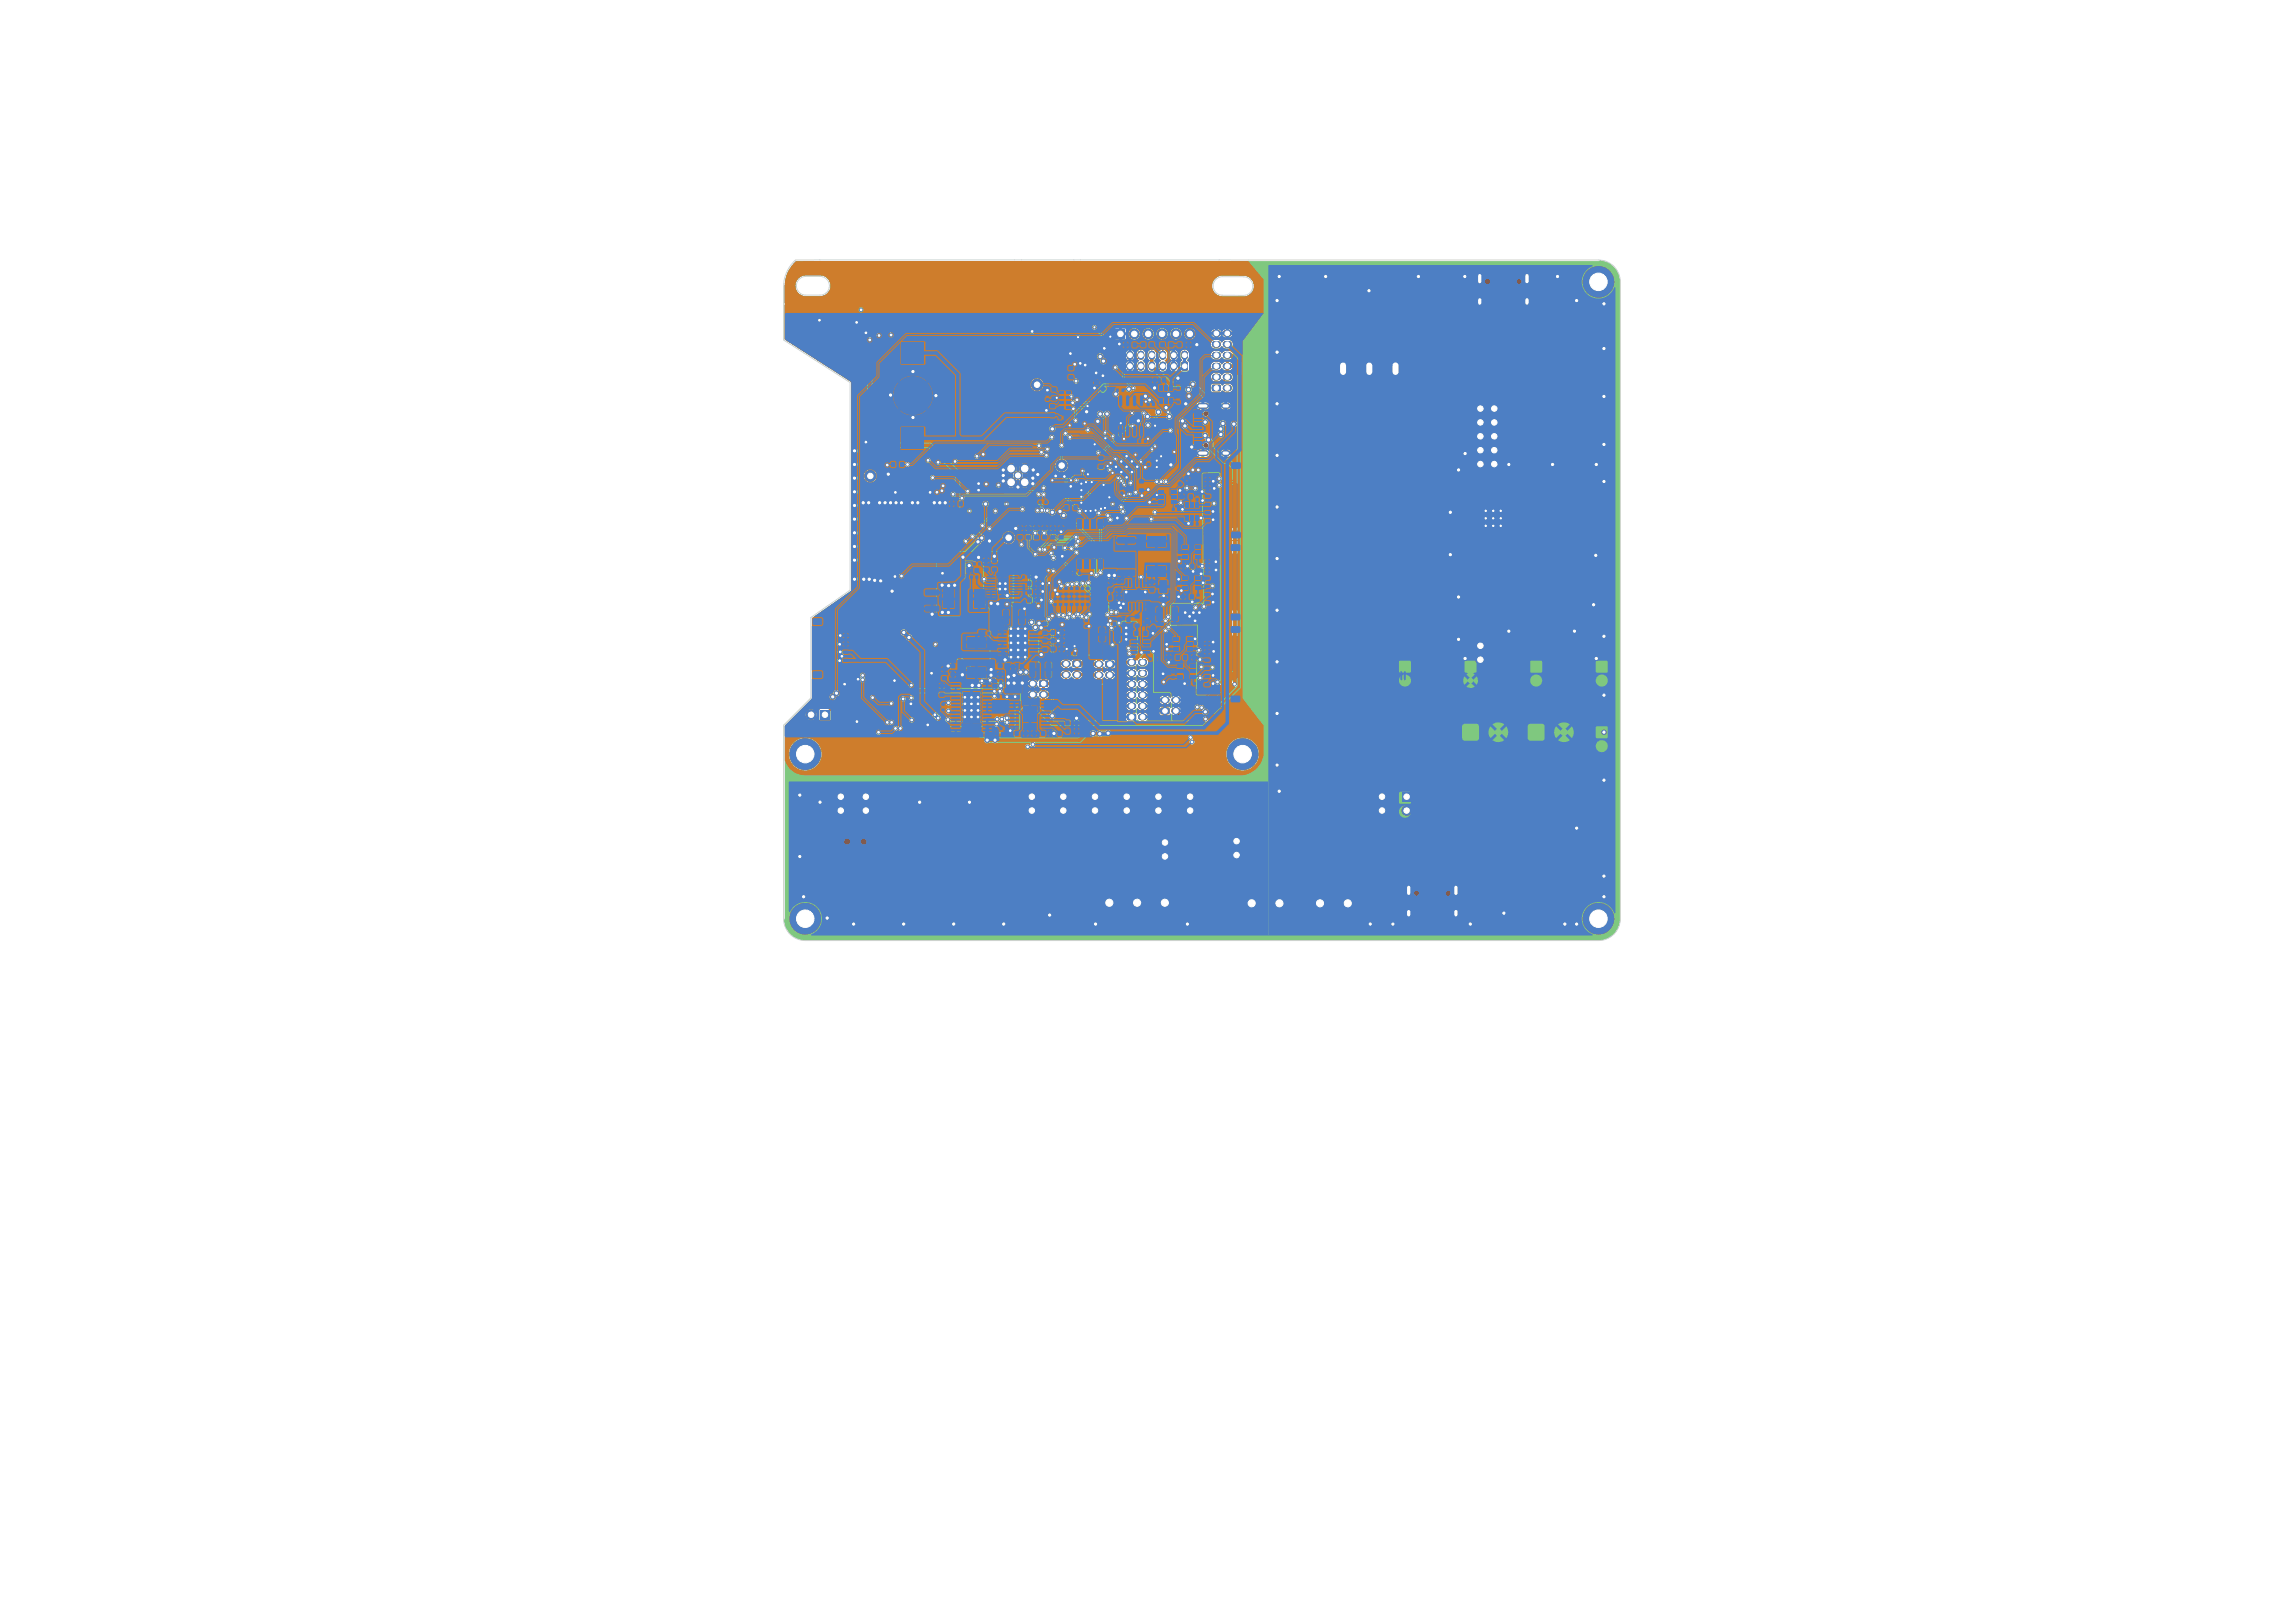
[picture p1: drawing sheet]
<svg xmlns="http://www.w3.org/2000/svg" width="420mm" height="297mm" viewBox="0 0 420 297" stroke-linecap="round" stroke-linejoin="round" font-family="sans-serif">
<g fill="none" stroke="#c83434" stroke-width=".2">
<path d="M156.7 50.6l.9 .9M156.7 50.6v2.7M156.7 53.3h2.7M156.7 53.3l.9 .9M156.7 50.6h2.7M156.7 49.7l1.5 1.5M157.6 51.5v2.7M157.6 54.2h2.7M157.6 51.5h2.7M159.4 53.3l.9 .9M159.4 50.6l.9 .9M159.4 50.6v2.7"/>
<path d="M160.3 51.5v2.7M160.4 49.7l-1.5 1.5"/>
</g>
<g fill="#c83434">
<path d="M229.5 152.5h1.6l.3 .1v5.1l-.2 .2h-1.5l-.2-.1z"/>
<path d="M236.3 152.5h1.6l.2 .1v5.1l-.1 .2h-1.5l-.3-.1z"/>
</g>
<circle cx="280" cy="114.5" r=".75" fill="#c83434" stroke="#c83434" stroke-width=".18"/>
<g fill="#c83434">
<path d="M207.3 72.1h1.5l.1 .5-1.5 .1z"/>
<path d="M207.3 73.4h1.5l.1 .5-1.5 .1z"/>
<path d="M207.3 74.7l1.5-.1 .1 .6h-1.5z"/>
<path d="M207.3 75.9h1.5l.1 .5-1.5 .1z"/>
<path d="M214.5 75.9h1.5l.1 .5-1.5 .1z"/>
<path d="M214.5 74.7l1.5-.1 .1 .6h-1.5z"/>
<path d="M214.5 73.4h1.5l.1 .5-1.5 .1z"/>
<path d="M214.5 72.1h1.5l.1 .5-1.5 .1z"/>
<path d="M289.2 101.4h.4v.5h-.4z"/>
<path d="M290.2 101.4h.4v.5h-.4z"/>
<path d="M294.1 94h1.2l.1 .5h-1.3z"/>
<path d="M294.1 93.1l1.2-.1 .1 .5-1.3 .1z"/>
<path d="M294.1 92.1h1.2l.1 .5h-1.3z"/>
<path d="M291.8 92.1h1.2l.1 .5h-1.2z"/>
<path d="M291.8 94h1.2l.1 .5h-1.2z"/>
<path d="M275 161h.8v.7h-.8z"/>
<path d="M275 159.3h.8v.7h-.8z"/>
<path d="M249.8 57.4h.4v.6h-.4z"/>
<path d="M250.8 57.4h.4v.6h-.4z"/>
<path d="M211.2 80.3l.4-.2 .3 .4-.4 .3-.3-.3z"/>
<path d="M211.9 79.6l.4-.2 .3 .4-.4 .3-.3-.3z"/>
<path d="M214.1 82.9l.3-.2 .4 .5-.4 .2-.3-.3z"/>
<path d="M213.4 83.7l.3-.3 .4 .5-.4 .3-.4-.4z"/>
<path d="M278.2 116.6h.5v.5h-.5z"/>
<path d="M279.1 116.6h.5v.5h-.5z"/>
<path d="M274.4 88.4h.5v.4h-.5z"/>
<path d="M274.4 89.4h.5v.4h-.5z"/>
<path d="M219.4 153.4l.7-.1 .2 .2v.9l-.1 .3h-.6l-.3-.2z"/>
<path d="M221.2 153.4l.7-.1 .3 .2v.9l-.2 .3h-.6l-.2-.2z"/>
<path d="M198.3 150.9h.6v.9h-.6z"/>
<path d="M199.9 150.9h.7v.9h-.7z"/>
<path d="M283.9 90.4h.5v.6h-.5z"/>
<path d="M284.9 90.4h.5v.6h-.5z"/>
</g>
<circle cx="292.4" cy="51.6" r="2.8" fill="#c83434" stroke="#c83434" stroke-width=".18"/>
<g fill="#c83434">
<path d="M278.1 96.7h.5v.5h-.5z"/>
<path d="M279 96.7h.5v.5h-.5z"/>
<path d="M154.2 116.1h.9l.1 .5h-.9z"/>
<path d="M154.2 117.6h.9l.1 .5h-.9z"/>
<path d="M154.2 119.1h.9l.1 .5h-.9z"/>
<path d="M154.2 120.6h.9l.1 .5h-.9z"/>
<path d="M148.7 113.2l1.6-.1 .1 .3v.8l-.2 .2h-1.4l-.2-.3z"/>
<path d="M148.7 122.9l1.6-.1 .1 .3v.8l-.2 .2h-1.4l-.2-.3z"/>
<path d="M272.6 155.2h.8v.7h-.8z"/>
<path d="M272.6 153.5h.8v.7h-.8z"/>
</g>
<path d="M247 103.7v1.3M247 108v1.3M247.7 103.7v1.3M247.7 108v1.3M248.3 103.7v1.3M248.3 108v1.3M249 103.7v1.3M249 108v1.3" fill="none" stroke="#c83434" stroke-width=".36"/>
<g fill="#c83434">
<path d="M286.4 90.4h.4v.6h-.4z"/>
<path d="M287.4 90.4h.4v.6h-.4z"/>
<path d="M270.4 152.4h1v.4h-1z"/>
<path d="M270.4 151.8h1v.4h-1z"/>
<path d="M270.4 151.2h1v.4h-1z"/>
<path d="M268.7 151.2h.8v.4h-.8z"/>
<path d="M268.7 151.8h.8v.4h-.8z"/>
<path d="M268.7 152.4h.8v.4h-.8z"/>
<path d="M196.7 134.3l.6 .1-.1 .9-.5-.1z"/>
<path d="M198.2 134.3l.6 .1-.1 .9-.5-.1z"/>
<path d="M193.8 139.2l.9-.1 .3 .1v1.4l-.2 .3h-.8l-.2-.2z"/>
<path d="M200.5 139.2l1-.1 .2 .1v1.4l-.1 .3h-.9l-.2-.2z"/>
<path d="M202.1 89.1h.6v.5h-.6z"/>
<path d="M202.1 90.1h.6v.5h-.6z"/>
<path d="M244.8 125.3h.4v.6h-.4z"/>
<path d="M245.8 125.3h.4v.6h-.4z"/>
<path d="M205.2 144.9h1.7v1.7h-1.7z"/>
</g>
<circle cx="206.1" cy="148.3" r=".85" fill="#c83434" stroke="#c83434" stroke-width=".18"/>
<path d="M240.2 164.1h2.5v2.4h-2.5z" fill="#c83434"/>
<circle cx="246.5" cy="165.3" r="1.3" fill="#c83434" stroke="#c83434" stroke-width=".18"/>
<g fill="#c83434">
<path d="M249.8 117.1h.4v.6h-.4z"/>
<path d="M250.8 117.1h.4v.6h-.4z"/>
<path d="M288.8 91.4h.5v.5h-.5z"/>
<path d="M289.8 91.4h.4v.5h-.4z"/>
<path d="M195.9 68.7h.4v.4h-.4z"/>
<path d="M196.4 68.7h.4v.4h-.4z"/>
<path d="M196.9 68.7h.4v.4h-.4z"/>
<path d="M197.4 68.7h.4v.4h-.4z"/>
<path d="M197.4 68.2h.4v.4h-.4z"/>
<path d="M197.4 67.7h.4v.4h-.4z"/>
<path d="M197.4 67.2h.4v.4h-.4z"/>
<path d="M196.9 67.2h.4v.4h-.4z"/>
<path d="M196.4 67.2h.4v.4h-.4z"/>
<path d="M195.9 67.2h.4v.4h-.4z"/>
<path d="M195.9 67.7h.4v.4h-.4z"/>
<path d="M195.9 68.2h.4v.4h-.4z"/>
<path d="M236.8 148.8h2.4v1.6h-2.4z"/>
<path d="M232.8 148.8h2.4v1.6h-2.4z"/>
<path d="M220.3 110h.9l.1 .5h-.9z"/>
<path d="M220.3 108.5h.9l.1 .5h-.9z"/>
<path d="M220.3 107h.9l.1 .5h-.9z"/>
<path d="M220.3 105.5h.9l.1 .5h-.9z"/>
<path d="M220.3 104h.9l.1 .5h-.9z"/>
<path d="M220.3 102.5h.9l.1 .5h-.9z"/>
<path d="M225.2 112.3l1.5-.1 .2 .3v.8l-.3 .2h-1.4l-.1-.3z"/>
<path d="M225.2 99.6l1.5-.1 .2 .3v.8l-.3 .2h-1.4l-.1-.3z"/>
<path d="M281.6 93l1.5-.1 .1 .6h-1.5z"/>
<path d="M281.6 94.2h1.5l.1 .5-1.5 .1z"/>
<path d="M281.6 95.5h1.5l.1 .5-1.5 .1z"/>
<path d="M281.6 96.8l1.5-.1 .1 .6-1.5 .1z"/>
<path d="M288.8 96.8l1.5-.1 .1 .6-1.6 .1z"/>
<path d="M288.8 95.5h1.5l.1 .5-1.6 .1z"/>
<path d="M288.8 94.2h1.5l.1 .5-1.6 .1z"/>
<path d="M288.8 93l1.5-.1 .1 .6h-1.6z"/>
</g>
<circle cx="227.3" cy="138" r="2.8" fill="#c83434" stroke="#c83434" stroke-width=".18"/>
<path d="M211.1 144.9h1.6v1.7h-1.6z" fill="#c83434"/>
<circle cx="211.9" cy="148.3" r=".85" fill="#c83434" stroke="#c83434" stroke-width=".18"/>
<g fill="#c83434">
<path d="M191.7 110.6h.3v1.5l-.4-.1z"/>
<path d="M192.3 110.6h.4l-.1 1.5-.3-.1z"/>
<path d="M193 110.6h.3v1.5l-.4-.1z"/>
<path d="M193.6 110.6h.4l-.1 1.5-.3-.1z"/>
<path d="M194.3 110.6h.3v1.5l-.4-.1z"/>
<path d="M194.9 110.6h.4l-.1 1.5-.3-.1z"/>
<path d="M195.6 110.6h.3v1.5l-.4-.1z"/>
<path d="M196.2 110.6h.4l-.1 1.5-.3-.1z"/>
<path d="M196.9 110.6h.3v1.5l-.4-.1z"/>
<path d="M197.5 110.6h.4l-.1 1.5-.3-.1z"/>
<path d="M198.2 110.6h.3v1.5l-.4-.1z"/>
<path d="M198.8 110.6h.4l-.1 1.5-.3-.1z"/>
<path d="M198.8 104.9h.4l-.1 1.4h-.3z"/>
<path d="M198.2 104.9h.3v1.4h-.4z"/>
<path d="M197.5 104.9h.4l-.1 1.4h-.3z"/>
<path d="M196.9 104.9h.3v1.4h-.4z"/>
<path d="M196.2 104.9h.4l-.1 1.4h-.3z"/>
<path d="M195.6 104.9h.3v1.4h-.4z"/>
<path d="M194.9 104.9h.4l-.1 1.4h-.3z"/>
<path d="M194.3 104.9h.3v1.4h-.4z"/>
<path d="M193.6 104.9h.4l-.1 1.4h-.3z"/>
<path d="M193 104.9h.3v1.4h-.4z"/>
<path d="M192.3 104.9h.4l-.1 1.4h-.3z"/>
<path d="M191.7 104.9h.3v1.4h-.4z"/>
<path d="M225.8 149.4h.4v.5h-.4z"/>
<path d="M226.8 149.4h.4v.5h-.4z"/>
</g>
<circle cx="280.9" cy="124.8" r=".75" fill="#c83434" stroke="#c83434" stroke-width=".18"/>
<g fill="#c83434">
<path d="M247.3 57.4h.4v.6h-.4z"/>
<path d="M248.3 57.4h.4v.6h-.4z"/>
</g>
<circle cx="265.5" cy="144.8" r=".75" fill="#c83434" stroke="#c83434" stroke-width=".18"/>
<g fill="#c83434">
<path d="M271.7 60.3h.6v.4h-.6z"/>
<path d="M271.7 59.3h.6v.4h-.6z"/>
<path d="M221.4 130.7l2.2-.1 .1 .3v1.1l-.2 .1h-2l-.2-.2z"/>
<path d="M224.4 130.7l.8-.1 .2 .2v1.1l-.1 .2h-.7l-.2-.1z"/>
<path d="M256.5 94.8h.5v.5h-.5z"/>
<path d="M257.5 94.8h.5v.5h-.5z"/>
<path d="M254.4 72.5l1.3-.1 .1 .5-1.4 .1z"/>
<path d="M254.4 74.4l1.3-.1 .1 .5-1.4 .1z"/>
<path d="M256.2 73.4h1.4l.1 .5-1.4 .1z"/>
<path d="M165.5 132.9h.7v.8h-.7z"/>
<path d="M167.2 132.9h.7v.8h-.7z"/>
<path d="M273.1 99.3h.5v.5h-.5z"/>
<path d="M274.2 99.3h.4v.5h-.4z"/>
<path d="M278.4 89.9h.6v1.7h-.6z"/>
<path d="M279.7 89.9h.7v1.7h-.7z"/>
<path d="M190.1 124.6l1.5-.1 .1 .2v.8l-.2 .2h-1.3l-.1-.2z"/>
</g>
<path d="M188.7 125.1h.4M188.7 127.1h.4M190.7 127.1h.4" fill="none" stroke="#c83434" stroke-width="1.2"/>
<g fill="#c83434">
<path d="M285.9 61.2h.6l-.1 1.5-.5-.1z"/>
<path d="M286.9 61.2h.6l-.1 1.5-.5-.1z"/>
<path d="M287.9 61.2h.6l-.1 1.5-.5-.1z"/>
<path d="M284.4 58.6l.8-.1 .3 .2v1.4l-.2 .2h-.7l-.3-.2z"/>
<path d="M289 58.6l.8-.1 .3 .2v1.4l-.2 .2h-.7l-.3-.2z"/>
<path d="M220.4 125h.9l.1 .5-.9 .1z"/>
<path d="M220.4 123.5h.9l.1 .5-.9 .1z"/>
<path d="M220.4 122h.9l.1 .5-.9 .1z"/>
<path d="M220.4 120.5h.9l.1 .5-.9 .1z"/>
<path d="M220.4 119h.9l.1 .5-.9 .1z"/>
<path d="M220.4 117.5h.9l.1 .5-.9 .1z"/>
<path d="M225.3 127.4l1.5-.1 .2 .2v.9l-.3 .1h-1.4l-.1-.2z"/>
<path d="M225.3 114.6h1.5l.2 .2v.9l-.3 .1h-1.4l-.1-.2z"/>
</g>
<circle cx="147.3" cy="138" r="2.8" fill="#c83434" stroke="#c83434" stroke-width=".18"/>
<g fill="#c83434">
<path d="M278.2 60.3h.6v.4h-.6z"/>
<path d="M278.2 59.3h.6v.4h-.6z"/>
<path d="M244.8 57.4h.4v.6h-.4z"/>
<path d="M245.8 57.4h.4v.6h-.4z"/>
<path d="M270.8 99.3h.4v.5h-.4z"/>
<path d="M271.7 99.3h.5v.5h-.5z"/>
<path d="M249.8 94.8h.4v.6h-.4z"/>
<path d="M250.8 94.8h.4v.6h-.4z"/>
</g>
<circle cx="166.8" cy="152.4" r=".75" fill="#c83434" stroke="#c83434" stroke-width=".18"/>
<g fill="#c83434">
<path d="M195.8 84.7h.9v.9h-.9z"/>
<path d="M191.7 84.7h.9v.9h-.9z"/>
<path d="M195.8 86.4h.9v.8h-.9z"/>
<path d="M191.7 86.4h.9v.8h-.9z"/>
<path d="M197 74.1h.5v.5h-.5z"/>
<path d="M197.9 74.1h.5v.5h-.5z"/>
<path d="M218.8 81.4h.8v.7h-.8z"/>
<path d="M218.8 79.7h.8v.7h-.8z"/>
<path d="M294.6 97.2h.8v.8h-.8z"/>
<path d="M294.6 95.6h.8v.8h-.8z"/>
<path d="M205 150.9h.7v.9h-.7z"/>
<path d="M206.5 150.9h.8v.9h-.8z"/>
<path d="M291.6 95.5h.5v.6h-.5z"/>
<path d="M292.5 95.5h.5v.6h-.5z"/>
<path d="M293 65.5h.9v.9h-.9z"/>
<path d="M288.9 65.5h.9v.9h-.9z"/>
<path d="M293 67.1h.9v.9h-.9z"/>
<path d="M288.9 67.1h.9v.9h-.9z"/>
<path d="M202.2 121l1.5-.1 .1 .3v.8l-.2 .1h-1.3l-.1-.2z"/>
</g>
<path d="M200.8 121.5h.4M200.8 123.5h.4M202.8 123.5h.4" fill="none" stroke="#c83434" stroke-width="1.2"/>
<g fill="#c83434">
<path d="M263 159.4h.5v.6h-.5z"/>
<path d="M264 159.4h.5v.6h-.5z"/>
</g>
<circle cx="284" cy="114.5" r=".75" fill="#c83434" stroke="#c83434" stroke-width=".18"/>
<g fill="#c83434">
<path d="M273.9 116.6h.5v.5h-.5z"/>
<path d="M274.8 116.6h.5v.5h-.5z"/>
<path d="M201.5 82h.2l.2 .3-.4 .4-.3-.3z"/>
<path d="M200.5 81.6l.4-.3 .3 .3-.4 .4-.3-.2z"/>
<path d="M284.2 101.4h.4v.5h-.4z"/>
<path d="M285.2 101.4h.4v.5h-.4z"/>
<path d="M244.2 76.7h.5v.6h-.5z"/>
<path d="M245.2 76.7h.5v.6h-.5z"/>
<path d="M199.5 71.6h.8v.8h-.8z"/>
<path d="M197.9 71.6h.8v.8h-.8z"/>
<path d="M219.1 75.2h.8v.7h-.8z"/>
<path d="M219.1 76.9h.8v.7h-.8z"/>
</g>
<circle cx="284.5" cy="124.8" r=".75" fill="#c83434" stroke="#c83434" stroke-width=".18"/>
<g fill="#c83434">
<path d="M269.3 92h.8v.1l-.8 .1z"/>
<path d="M269.3 92.4h.8v.1l-.8 .1z"/>
<path d="M269.3 92.8h.8v.1l-.8 .1z"/>
<path d="M269.3 93.2h.8v.1l-.8 .1z"/>
<path d="M269.3 93.6h.8v.1l-.8 .1z"/>
<path d="M269.3 94h.8v.1l-.8 .1z"/>
<path d="M269.3 94.4h.8v.1l-.8 .1z"/>
<path d="M269.3 94.8h.8v.1l-.8 .1z"/>
<path d="M269.3 95.2h.8v.1l-.8 .1z"/>
<path d="M269.3 95.6h.8v.1l-.8 .1z"/>
<path d="M269.3 96h.8v.1l-.8 .1z"/>
<path d="M269.3 96.4h.8v.1l-.8 .1z"/>
<path d="M269.3 96.8h.8v.1l-.8 .1z"/>
<path d="M269.3 97.2h.8v.1l-.8 .1z"/>
<path d="M269.3 97.6h.8v.1l-.8 .1z"/>
<path d="M270.2 97.9h.2v.8h-.2z"/>
<path d="M270.7 97.9h.1v.8h-.2z"/>
<path d="M271.1 97.9h.1v.8h-.2z"/>
<path d="M271.5 97.9h.1v.8h-.2z"/>
<path d="M271.9 97.9h.1v.8h-.2z"/>
<path d="M272.3 97.9h.1v.8h-.2z"/>
<path d="M272.7 97.9h.1v.8h-.2z"/>
<path d="M273.1 97.9h.1v.8h-.2z"/>
<path d="M273.5 97.9h.1v.8h-.2z"/>
<path d="M273.9 97.9h.1v.8h-.2z"/>
<path d="M274.3 97.9h.1v.8h-.2z"/>
<path d="M274.7 97.9h.1v.8h-.2z"/>
<path d="M275.1 97.9h.1v.8h-.2z"/>
<path d="M275.5 97.9h.1v.8h-.2z"/>
<path d="M275.9 97.9h.1v.8h-.2z"/>
<path d="M276.2 97.6h.8v.1l-.8 .1z"/>
<path d="M276.2 97.2h.8v.1l-.8 .1z"/>
<path d="M276.2 96.8h.8v.1l-.8 .1z"/>
<path d="M276.2 96.4h.8v.1l-.8 .1z"/>
<path d="M276.2 96h.8v.1l-.8 .1z"/>
<path d="M276.2 95.6h.8v.1l-.8 .1z"/>
<path d="M276.2 95.2h.8v.1l-.8 .1z"/>
<path d="M276.2 94.8h.8v.1l-.8 .1z"/>
<path d="M276.2 94.4h.8v.1l-.8 .1z"/>
<path d="M276.2 94h.8v.1l-.8 .1z"/>
<path d="M276.2 93.6h.8v.1l-.8 .1z"/>
<path d="M276.2 93.2h.8v.1l-.8 .1z"/>
<path d="M276.2 92.8h.8v.1l-.8 .1z"/>
<path d="M276.2 92.4h.8v.1l-.8 .1z"/>
<path d="M276.1 92h.9v.1l-.8 .1z"/>
<path d="M275.9 91h.1v.9l-.2-.1z"/>
<path d="M275.5 91h.1v.9l-.2-.1z"/>
<path d="M275.1 91h.1v.9l-.2-.1z"/>
<path d="M274.7 91h.1v.9l-.2-.1z"/>
<path d="M274.3 91h.1v.9l-.2-.1z"/>
<path d="M273.9 91h.1v.9l-.2-.1z"/>
<path d="M273.5 91h.1v.9l-.2-.1z"/>
<path d="M273.1 91h.1v.9l-.2-.1z"/>
<path d="M272.7 91h.1v.9l-.2-.1z"/>
<path d="M272.3 91h.1v.9l-.2-.1z"/>
<path d="M271.9 91h.1v.9l-.2-.1z"/>
<path d="M271.5 91h.1v.9l-.2-.1z"/>
<path d="M271.1 91h.1v.9l-.2-.1z"/>
<path d="M270.7 91h.1v.9l-.2-.1z"/>
<path d="M270.3 91h.1v.9l-.2-.1z"/>
</g>
<g fill="#c83434" stroke="#c83434" stroke-width=".18">
<circle cx="271.8" cy="93.5" r=".3"/>
<circle cx="271.8" cy="94.9" r=".3"/>
<circle cx="271.8" cy="96.2" r=".3"/>
<circle cx="273.1" cy="93.5" r=".3"/>
<circle cx="273.1" cy="94.9" r=".3"/>
</g>
<path d="M271.5 93.2h3.3v3.3h-3.3z" fill="#c83434"/>
<g fill="#c83434" stroke="#c83434" stroke-width=".18">
<circle cx="273.1" cy="96.2" r=".3"/>
<circle cx="274.5" cy="93.5" r=".3"/>
<circle cx="274.5" cy="94.9" r=".3"/>
<circle cx="274.5" cy="96.2" r=".3"/>
</g>
<g fill="#c83434">
<path d="M279.1 98.2h.4v.6h-.4z"/>
<path d="M278.1 98.2h.4v.6h-.4z"/>
<path d="M256.5 144.9h1.6v1.7h-1.6z"/>
</g>
<g fill="#c83434" stroke="#c83434" stroke-width=".18">
<circle cx="257.3" cy="148.3" r=".85"/>
<circle cx="277.4" cy="124.8" r=".75"/>
</g>
<g fill="#c83434">
<path d="M272.2 127.8h.5v.5h-.5z"/>
<path d="M272.2 128.8h.5v.4h-.5z"/>
<path d="M189.5 108.8h.4v.6h-.4z"/>
<path d="M188.5 108.8h.4v.6h-.4z"/>
<path d="M205.6 78.9l.4-.3 .3 .3-.4 .4-.3-.2z"/>
<path d="M204.9 78.2l.4-.3 .3 .3-.4 .4-.3-.2z"/>
<path d="M250 76.7h.5v.6h-.5z"/>
<path d="M251.1 76.7h.4v.6h-.4z"/>
<path d="M167.2 129.9h.7v.8h-.7z"/>
<path d="M165.5 129.9h.7v.8h-.7z"/>
<path d="M275 164.5h.8v.7h-.8z"/>
<path d="M275 162.9h.8v.7h-.8z"/>
<path d="M170.1 123.8h.8v.8h-.8z"/>
<path d="M170.1 125.4h.8v.8h-.8z"/>
<path d="M269.2 127.6h.6v.3h-.6z"/>
<path d="M269.2 128.1h.6v.3h-.6z"/>
<path d="M269.2 128.6h.6v.3h-.6z"/>
<path d="M270.6 128.6h.6l.1 .3h-.6z"/>
<path d="M270.6 128.1h.6l.1 .3h-.6z"/>
<path d="M270.6 127.6h.6l.1 .3h-.6z"/>
<path d="M191 102.7h.7v.8h-.7z"/>
<path d="M192.7 102.7h.7v.8h-.7z"/>
<path d="M278.1 95.2h.5v.5h-.5z"/>
<path d="M279 95.2h.5v.5h-.5z"/>
</g>
<circle cx="292.4" cy="168.1" r="2.8" fill="#c83434" stroke="#c83434" stroke-width=".18"/>
<g fill="#c83434">
<path d="M188.1 57.6h1.5v2.8h-1.5z"/>
<path d="M185.5 57.6h1.5v2.8h-1.5z"/>
<path d="M183 57.6h1.5v2.8h-1.5z"/>
<path d="M175.4 57.6h1.5v2.8h-1.5z"/>
<path d="M172.8 57.6h1.6v2.8h-1.6z"/>
<path d="M170.3 57.6h1.5v2.8h-1.5z"/>
<path d="M167.8 57.6h1.5v2.8h-1.5z"/>
<path d="M165.2 57.6h1.5v2.8h-1.5z"/>
<path d="M162.7 57.6h1.5v2.8h-1.5z"/>
<path d="M160.1 57.6h1.5v2.8h-1.5z"/>
<path d="M157.6 57.6h1.5v2.8h-1.5z"/>
<path d="M157.6 81.6h1.5v2.8h-1.5z"/>
<path d="M160.1 81.6h1.5v2.8h-1.5z"/>
<path d="M162.7 81.6h1.5v2.8h-1.5z"/>
<path d="M165.2 81.6h1.5v2.8h-1.5z"/>
<path d="M167.8 81.6h1.5v2.8h-1.5z"/>
<path d="M170.3 81.6h1.5v2.8h-1.5z"/>
<path d="M172.8 81.6h1.6v2.8h-1.6z"/>
<path d="M175.4 81.6h1.5v2.8h-1.5z"/>
<path d="M183 81.6h1.5v2.8h-1.5z"/>
<path d="M185.5 81.6h1.5v2.8h-1.5z"/>
<path d="M188.1 81.6h1.5v2.8h-1.5z"/>
<path d="M243.7 107h.5v.6h-.5z"/>
<path d="M244.7 107h.5v.6h-.5z"/>
<path d="M212.8 80.4l.5 .5-1.2 1.2-.5-.5z"/>
<path d="M212.5 82.5l1.2-1.2 .5 .5-1.2 1.2z"/>
<path d="M267.6 91.4h.6v.5h-.6z"/>
<path d="M267.6 92.4h.6v.4h-.6z"/>
</g>
<path d="M247 50.8v1.3M247 55.1v1.3M247.7 50.8v1.3M247.7 55.1v1.3M248.3 50.8v1.3M248.3 55.1v1.3M249 50.8v1.3M249 55.1v1.3" fill="none" stroke="#c83434" stroke-width=".36"/>
<circle cx="173.9" cy="152.4" r=".75" fill="#c83434" stroke="#c83434" stroke-width=".18"/>
<g fill="#c83434">
<path d="M249.4 72.5l1.3-.1 .1 .5-1.4 .1z"/>
<path d="M249.4 74.4l1.3-.1 .1 .5-1.4 .1z"/>
<path d="M251.2 73.4h1.4l.1 .5-1.4 .1z"/>
<path d="M170.1 133.2l.8-.1v1.5l-.6-.1-.3-.3v-.7z"/>
<path d="M171.2 133.1h.7l.3 .3v.7l-.3 .4-.7 .1z"/>
<path d="M256.5 86.7h.5v.5h-.5z"/>
<path d="M257.5 86.7h.5v.5h-.5z"/>
<path d="M157.8 133.4h.7v.8h-.7z"/>
<path d="M159.5 133.4h.7v.8h-.7z"/>
<path d="M159.5 124.8h.7v.8h-.7z"/>
<path d="M161.1 124.8h.7v.8h-.7z"/>
<path d="M212.2 153.3h1.7v1.7h-1.7z"/>
</g>
<g fill="#c83434" stroke="#c83434" stroke-width=".18">
<circle cx="213.1" cy="156.7" r=".85"/>
<circle cx="184.5" cy="98.4" r="1"/>
</g>
<g fill="#c83434">
<path d="M189.5 107.2h.4v.6h-.4z"/>
<path d="M188.5 107.2h.4v.6h-.4z"/>
<path d="M280.3 153.5h.9v.7h-.9z"/>
<path d="M280.3 151.9h.9v.8h-.9z"/>
<path d="M154.5 130.9h.9v.7h-.9z"/>
<path d="M154.5 129.3h.9v.7h-.9z"/>
</g>
<g fill="#c83434" stroke="#c83434" stroke-width=".18">
<circle cx="187.5" cy="88.2" r=".85"/>
<circle cx="184.9" cy="88.2" r=".85"/>
<circle cx="184.9" cy="85.7" r=".85"/>
<circle cx="187.5" cy="85.7" r=".85"/>
<circle cx="186.2" cy="87" r=".65"/>
</g>
<path d="M187.9 144.9h1.7v1.7h-1.7z" fill="#c83434"/>
<circle cx="188.7" cy="148.3" r=".85" fill="#c83434" stroke="#c83434" stroke-width=".18"/>
<g fill="#c83434">
<path d="M168.5 128.4h.9v.8h-.9z"/>
<path d="M168.5 129.9h.9v.8h-.9z"/>
<path d="M196.2 120.9h1.5l.1 .2v.8l-.2 .2h-1.3l-.1-.3z"/>
</g>
<path d="M194.8 121.5h.4M194.8 123.5h.4M196.8 123.5h.4" fill="none" stroke="#c83434" stroke-width="1.2"/>
<g fill="#c83434">
<path d="M212.9 85.7l.5-.4h.2l.7 .8 .1 .2-.4 .5h-.3l-.8-.7z"/>
<path d="M214.3 84.4l.4-.4h.2l.8 .7v.3l-.4 .4-.3 .1-.7-.8z"/>
<path d="M255.9 76.7h.4v.6h-.4z"/>
<path d="M256.9 76.7h.4v.6h-.4z"/>
<path d="M163.5 132.1h1.4v.3h-1.4z"/>
<path d="M163.5 131.4h1.4v.3l-1.4 .1z"/>
<path d="M163.5 130.8h1.4v.3h-1.4z"/>
<path d="M163.5 130.1h1.4v.3l-1.4 .1z"/>
<path d="M163.5 129.5h1.4v.3h-1.4z"/>
<path d="M163.5 128.8h1.4v.3l-1.4 .1z"/>
<path d="M163.5 128.2h1.4v.3h-1.4z"/>
<path d="M157.8 128.2h1.4v.3h-1.4z"/>
<path d="M157.8 128.8h1.4v.3l-1.4 .1z"/>
<path d="M157.8 129.5h1.4v.3h-1.4z"/>
<path d="M157.8 130.1h1.4v.3l-1.4 .1z"/>
<path d="M157.8 130.8h1.4v.3h-1.4z"/>
<path d="M157.8 131.4h1.4v.3l-1.4 .1z"/>
<path d="M157.8 132.1h1.4v.3h-1.4z"/>
<path d="M256.5 110.3h.5v.5h-.5z"/>
<path d="M257.5 110.3h.5v.5h-.5z"/>
<path d="M267.6 93.8h.6v.5h-.6z"/>
<path d="M267.6 94.8h.6v.4h-.6z"/>
</g>
<circle cx="170.3" cy="152.4" r=".75" fill="#c83434" stroke="#c83434" stroke-width=".18"/>
<g fill="#c83434">
<path d="M241.3 148.8h2.4v1.6h-2.4z"/>
<path d="M245.3 148.8h2.4v1.6h-2.4z"/>
<path d="M202.2 67.8h1.6v.6h-1.6z"/>
<path d="M202.2 66.8h1.6v.6h-1.6z"/>
<path d="M202.2 65.8h1.6v.6h-1.6z"/>
<path d="M202.2 64.8h1.6v.6h-1.6z"/>
<path d="M199.6 68.8h1.8v1.2h-1.8z"/>
<path d="M199.6 63.2h1.8v1.2h-1.8z"/>
<path d="M153 127.8h.9v.7h-.9z"/>
<path d="M153 129.5h.9v.6h-.9z"/>
</g>
<circle cx="198" cy="163.5" r=".75" fill="#c83434" stroke="#c83434" stroke-width=".18"/>
<g fill="#c83434">
<path d="M210 78.7h.2l.3 .3-.3 .4-.4-.3z"/>
<path d="M210.5 78.2l.4-.2 .3 .4-.4 .3-.3-.3z"/>
<path d="M212.3 129.6l1.5-.1 .1 .3v.7l-.2 .2h-1.3l-.1-.3z"/>
</g>
<path d="M212.9 128.1h.4M214.9 130.1h.4M214.9 128.1h.4" fill="none" stroke="#c83434" stroke-width="1.2"/>
<g fill="#c83434">
<path d="M213.2 122.9h.8v.8h-.8z"/>
<path d="M214.8 122.9h.8v.8h-.8z"/>
</g>
<circle cx="294.6" cy="101.9" r=".75" fill="#c83434" stroke="#c83434" stroke-width=".18"/>
<g fill="#c83434">
<path d="M245.7 117.1h.5v.6h-.5z"/>
<path d="M244.8 117.1h.5v.6h-.5z"/>
<path d="M161.2 86.5h.6v.5h-.6z"/>
<path d="M161.2 85.5h.6v.5h-.6z"/>
<path d="M205.7 134.3h.6l-.1 .9-.5-.1z"/>
<path d="M207.2 134.3h.6l-.1 .9-.5-.1z"/>
<path d="M202.8 139.1l1-.1 .2 .2v1.4l-.1 .2h-.9l-.2-.1z"/>
<path d="M209.6 139.1l.9-.1 .2 .2v1.4l-.1 .2h-.9l-.2-.1z"/>
<path d="M218.9 87.4h.6v.4h-.6z"/>
<path d="M218.9 86.4h.6v.4h-.6z"/>
<path d="M268.7 89.9h.5v.5h-.5z"/>
<path d="M267.7 89.9h.5v.5h-.5z"/>
<path d="M161.1 126.4h.7v.8h-.7z"/>
<path d="M159.5 126.4h.7v.8h-.7z"/>
</g>
<circle cx="194.2" cy="85.2" r="1" fill="#c83434" stroke="#c83434" stroke-width=".18"/>
<g fill="#c83434">
<path d="M158 124.8h.9v.7h-.9z"/>
<path d="M158 126.4h.9v.7h-.9z"/>
<path d="M197.6 86.5h.8v.7h-.8z"/>
<path d="M197.6 84.9h.8v.7h-.8z"/>
<path d="M201.4 78.8l.4-.3 .3 .3-.4 .4-.3-.2z"/>
<path d="M200.7 78.1l.4-.3 .3 .3-.4 .4-.3-.2z"/>
<path d="M196 77.6l.3 .1v.5h-.3z"/>
<path d="M196.5 77.6l.3 .1v.5h-.3z"/>
<path d="M197 77.6l.3 .1v.5h-.3z"/>
<path d="M197.5 77.6l.3 .1v.5h-.3z"/>
<path d="M197.5 77.1h.6v.3h-.6z"/>
<path d="M197.5 76.6h.6v.3h-.6z"/>
<path d="M197.5 76.1h.6v.3h-.6z"/>
<path d="M197.5 75.3h.3v.6l-.3-.1z"/>
<path d="M197 75.3h.3v.6l-.3-.1z"/>
<path d="M196.5 75.3h.3v.6l-.3-.1z"/>
<path d="M196 75.3h.3v.6l-.3-.1z"/>
<path d="M195.7 76.1h.5l.1 .3h-.6z"/>
<path d="M195.7 76.6h.5l.1 .3h-.6z"/>
<path d="M195.7 77.1h.5l.1 .3h-.6z"/>
<path d="M268.4 99.3h.4v.5h-.4z"/>
<path d="M269.3 99.3h.5v.5h-.5z"/>
<path d="M165.5 131.4h.7v.8h-.7z"/>
<path d="M167.2 131.4h.7v.8h-.7z"/>
<path d="M251.9 144.9h1.7v1.7h-1.7z"/>
</g>
<circle cx="252.8" cy="148.3" r=".85" fill="#c83434" stroke="#c83434" stroke-width=".18"/>
<g fill="#c83434">
<path d="M284.8 104.6h.4v.5h-.4z"/>
<path d="M285.8 104.6h.4v.5h-.4z"/>
</g>
<circle cx="159.2" cy="87.1" r="1" fill="#c83434" stroke="#c83434" stroke-width=".18"/>
<g fill="#c83434">
<path d="M167.1 126.4h.7v.8h-.7z"/>
<path d="M165.5 126.4h.7v.8h-.7z"/>
<path d="M201.6 150.9h.7v.9h-.7z"/>
<path d="M203.3 150.9h.6v.9h-.6z"/>
<path d="M252.9 76.7h.5v.6h-.5z"/>
<path d="M254 76.7h.4v.6h-.4z"/>
</g>
<circle cx="286" cy="53.5" r=".75" fill="#c83434" stroke="#c83434" stroke-width=".18"/>
<g fill="#c83434">
<path d="M240.1 152.5h1.6l.3 .1v5.1l-.2 .2h-1.5l-.2-.1z"/>
<path d="M246.9 152.5h1.6l.2 .1v5.1l-.1 .2h-1.5l-.3-.1z"/>
<path d="M256.5 102.2h.5v.5h-.5z"/>
<path d="M257.5 102.2h.5v.5h-.5z"/>
<path d="M203.1 89.1h.5v.5h-.5z"/>
<path d="M203.1 90.1h.5v.5h-.5z"/>
<path d="M269.9 73.9h1.7v1.7h-1.7z"/>
</g>
<g fill="#c83434" stroke="#c83434" stroke-width=".18">
<circle cx="273.3" cy="74.8" r=".85"/>
<circle cx="270.8" cy="77.3" r=".85"/>
<circle cx="273.3" cy="77.3" r=".85"/>
<circle cx="270.8" cy="79.8" r=".85"/>
<circle cx="273.3" cy="79.8" r=".85"/>
<circle cx="270.8" cy="82.4" r=".85"/>
<circle cx="273.3" cy="82.4" r=".85"/>
<circle cx="270.8" cy="84.9" r=".85"/>
<circle cx="273.3" cy="84.9" r=".85"/>
</g>
<g fill="#c83434">
<path d="M211 82.4l.4-.4 .3 .3-.4 .4z"/>
<path d="M211.7 83.1l.4-.4 .3 .3-.4 .4z"/>
<path d="M201.4 87.7h.5v.6h-.5z"/>
<path d="M200.5 87.7h.5v.6h-.5z"/>
<path d="M253.3 51.2h.5v.5h-.5z"/>
<path d="M254.3 51.2h.5v.5h-.5z"/>
</g>
<path d="M245.7 66.9v1.2M250.5 66.9v1.2M255.3 66.9v1.2" fill="none" stroke="#c83434" stroke-width="1.7"/>
<g fill="#c83434">
<path d="M294 90.3h.5v.5h-.5z"/>
<path d="M294.9 90.3h.5v.5h-.5z"/>
<path d="M216.8 144.9h1.7v1.7h-1.7z"/>
</g>
<circle cx="217.7" cy="148.3" r=".85" fill="#c83434" stroke="#c83434" stroke-width=".18"/>
<g fill="#c83434">
<path d="M276.2 102h.5v.4h-.5z"/>
<path d="M276.2 101h.5v.4h-.5z"/>
<path d="M255.3 106.2h.5v.6h-.5z"/>
<path d="M256.2 106.2h.5v.6h-.5z"/>
<path d="M152.9 144.9h1.7v1.7h-1.7z"/>
</g>
<circle cx="153.8" cy="148.3" r=".85" fill="#c83434" stroke="#c83434" stroke-width=".18"/>
<g fill="#c83434">
<path d="M156.3 158.4h.4v.5h-.4z"/>
<path d="M157.3 158.4h.4v.5h-.4z"/>
<path d="M279.2 101.4h.4v.5h-.4z"/>
<path d="M280.2 101.4h.4v.5h-.4z"/>
<path d="M254 117.2h.5v.5h-.5z"/>
<path d="M255 117.2h.5v.5h-.5z"/>
<path d="M225.3 153.1h1.8v1.7h-1.8z"/>
</g>
<circle cx="226.2" cy="156.5" r=".85" fill="#c83434" stroke="#c83434" stroke-width=".18"/>
<path d="M193.6 144.9h1.7v1.7h-1.7z" fill="#c83434"/>
<circle cx="194.5" cy="148.3" r=".85" fill="#c83434" stroke="#c83434" stroke-width=".18"/>
<g fill="#c83434">
<path d="M272.6 151.5h.8v.8h-.8z"/>
<path d="M272.6 149.9h.8v.8h-.8z"/>
<path d="M206.2 73h.6v.4h-.6z"/>
<path d="M206.2 71.9h.6v.5h-.6z"/>
<path d="M154 151.5h.5l-.1 1.2-.5-.1z"/>
<path d="M157 151.5h.5l-.1 1.2-.5-.1z"/>
<path d="M158.5 151.5h.5l-.1 1.2-.5-.1z"/>
<path d="M152.3 152.6h.9l.1 .6-.9 .1-.1-.2z"/>
<path d="M152.3 154.8h.9l.1 .6-.9 .1-.1-.2z"/>
<path d="M159.7 152.6h.9l.1 .6-1 .1-.1-.2z"/>
<path d="M159.7 154.8h.9l.1 .6-1 .1-.1-.2z"/>
<path d="M278.1 93.6h.4v.6h-.4z"/>
<path d="M279.1 93.6h.4v.6h-.4z"/>
<path d="M170 128.5h.9v.6h-.9z"/>
<path d="M170 126.8h.9v.7h-.9z"/>
</g>
<circle cx="262" cy="144.8" r=".75" fill="#c83434" stroke="#c83434" stroke-width=".18"/>
<g fill="#c83434">
<path d="M245.7 102.1h.5v.6h-.5z"/>
<path d="M244.8 102.1h.5v.6h-.5z"/>
<path d="M271.1 89.9h.5v.5h-.5z"/>
<path d="M270.2 89.9h.4v.5h-.4z"/>
<path d="M209.2 70.6h.4v.6h-.4z"/>
<path d="M208.2 70.6h.4v.6h-.4z"/>
<path d="M269.9 117.3h1.7v1.7h-1.7z"/>
</g>
<g fill="#c83434" stroke="#c83434" stroke-width=".18">
<circle cx="270.8" cy="120.7" r=".85"/>
<circle cx="232" cy="144.5" r=".75"/>
</g>
<g fill="#c83434">
<path d="M285.7 65.5h.9v.9h-.9z"/>
<path d="M281.6 65.5h.9v.9h-.9z"/>
<path d="M285.7 67.1h.9v.9h-.9z"/>
<path d="M281.6 67.1h.9v.9h-.9z"/>
<path d="M176.3 151.5h.8l.1 .3-.9 .1z"/>
<path d="M176.3 152.8h.8l.1 .3-.9 .1z"/>
<path d="M178.1 152.1h.8l.1 .4-.9 .1z"/>
<path d="M211.7 150.9h.7v.9h-.7z"/>
<path d="M213.2 150.9h.8v.9h-.8z"/>
<path d="M210.5 79.6l.4-.2 .3 .4-.4 .3-.3-.3z"/>
<path d="M211.2 78.9l.4-.2 .3 .4-.4 .3-.3-.3z"/>
<path d="M243.7 122h.5v.6h-.5z"/>
<path d="M244.7 122h.5v.6h-.5z"/>
<path d="M248.5 110.3h.5v.6h-.5z"/>
<path d="M249.5 110.3h.5v.6h-.5z"/>
<path d="M247.3 117.1h.4v.6h-.4z"/>
<path d="M248.3 117.1h.4v.6h-.4z"/>
</g>
<g fill="#c83434" stroke="#c83434" stroke-width=".18">
<circle cx="190" cy="168.5" r=".75"/>
<circle cx="269" cy="144.8" r=".75"/>
</g>
<g fill="#c83434">
<path d="M267.6 96.2h.6v.5h-.6z"/>
<path d="M267.6 97.2h.6v.5h-.6z"/>
<path d="M210.9 88.8h.2l.2 .3-.4 .4-.3-.3z"/>
<path d="M211.6 89.5h.2l.2 .3-.4 .4-.3-.3z"/>
<path d="M280.3 159.1l.9-.1 .2 .1v2.3l-.1 .3h-.8l-.2-.2z"/>
<path d="M283.3 159.1l.8-.1 .3 .1v2.3l-.2 .3h-.7l-.3-.2z"/>
<path d="M291.8 104.6h.4v.5h-.4z"/>
<path d="M292.8 104.6h.4v.5h-.4z"/>
<path d="M244.8 94.8h.4v.6h-.4z"/>
<path d="M245.8 94.8h.4v.6h-.4z"/>
<path d="M206 154.2h1.2l.1 .5-1.2 .1z"/>
<path d="M206 155.2h1.2l.1 .5h-1.2z"/>
<path d="M206 156.1h1.2l.1 .5-1.2 .1z"/>
<path d="M208.3 156.1h1.2l.1 .5-1.2 .1z"/>
<path d="M208.3 155.2h1.2l.1 .5h-1.2z"/>
<path d="M208.3 154.2h1.2l.1 .5-1.2 .1z"/>
</g>
<circle cx="163.2" cy="152.4" r=".75" fill="#c83434" stroke="#c83434" stroke-width=".18"/>
<g fill="#c83434">
<path d="M204.8 71.4h.4v.4h-.4z"/>
<path d="M204.8 73.6h.4v.4h-.4z"/>
<path d="M184.2 151.5h.8l.1 .3-.9 .1z"/>
<path d="M184.2 152.8h.8l.1 .3-.9 .1z"/>
<path d="M186 152.1h.8l.1 .4-.9 .1z"/>
<path d="M288.8 107.2h.8v.8h-.8z"/>
<path d="M290.4 107.2h.8v.8h-.8z"/>
</g>
<circle cx="291.6" cy="124.8" r=".75" fill="#c83434" stroke="#c83434" stroke-width=".18"/>
<g fill="#c83434">
<path d="M254 110.3h.5v.5h-.5z"/>
<path d="M255 110.3h.5v.5h-.5z"/>
<path d="M249.8 125.3h.4v.6h-.4z"/>
<path d="M250.8 125.3h.4v.6h-.4z"/>
<path d="M256.5 125.3h.5v.5h-.5z"/>
<path d="M257.5 125.3h.5v.5h-.5z"/>
<path d="M251.8 51.2h.5v.5h-.5z"/>
<path d="M250.8 51.2h.5v.5h-.5z"/>
<path d="M283.1 118.5h.9v.8h-.9z"/>
<path d="M284.3 118.1h.8v.8h-.8z"/>
<path d="M284.3 116.9h.8v.8h-.8z"/>
<path d="M283.1 116.5h.9v.7h-.9z"/>
<path d="M282 116.9h.8v.8h-.8z"/>
<path d="M282 118.1h.8v.8h-.8z"/>
<path d="M205.3 80.7h.1l.6 .6-.2 .1z"/>
<path d="M205.1 80.9l.6 .6-.1 .1-.6-.5z"/>
<path d="M204.7 81.3l.2-.1 .5 .6-.1 .1z"/>
<path d="M204.5 81.5l.6 .6v.1l-.7-.5z"/>
<path d="M204.2 81.9l.1-.1 .5 .6-.1 .1z"/>
<path d="M203.9 82.1l.7 .5-.1 .2-.6-.6z"/>
<path d="M203.6 82.4h.1l.6 .6-.2 .1z"/>
<path d="M203.4 82.6l.6 .6-.1 .1-.6-.5z"/>
<path d="M203 83l.2-.1 .5 .6-.1 .1z"/>
<path d="M202.8 83.2l.6 .6v.1l-.7-.5z"/>
<path d="M202.5 83.6l.1-.1 .5 .6-.1 .1z"/>
<path d="M202.2 83.8l.7 .5-.1 .2-.6-.6z"/>
<path d="M201.9 84.1h.1l.6 .6h-.2z"/>
<path d="M201.7 84.3l.6 .6-.1 .1-.6-.5z"/>
<path d="M201.3 84.7l.2-.1 .5 .6-.1 .1z"/>
<path d="M201.9 85.5l.1 .2-.6 .5-.1-.1z"/>
<path d="M202.2 85.8l.1 .1-.6 .6-.1-.1z"/>
<path d="M202.4 86.1l.2 .1-.6 .6-.1-.2z"/>
<path d="M202.7 86.4l.2 .1-.7 .6v-.2z"/>
<path d="M203 86.7l.1 .1-.6 .5v-.1z"/>
<path d="M203.3 86.9l.1 .2-.6 .5-.1-.1z"/>
<path d="M203.6 87.2l.1 .2-.6 .5-.1-.1z"/>
<path d="M203.9 87.5l.1 .1-.6 .6-.1-.1z"/>
<path d="M204.1 87.8l.2 .1-.6 .6-.1-.2z"/>
<path d="M204.4 88.1l.2 .1-.7 .6v-.2z"/>
<path d="M204.7 88.4l.1 .1-.6 .5v-.1z"/>
<path d="M205 88.6l.1 .2-.6 .5-.1-.1z"/>
<path d="M205.3 88.9l.1 .2-.6 .5-.1-.1z"/>
<path d="M205.6 89.2l.1 .1-.6 .6-.1-.1z"/>
<path d="M205.8 89.5l.2 .1-.6 .6-.1-.2z"/>
<path d="M206.2 89.6l.1-.1 .6 .6-.2 .1z"/>
<path d="M206.5 89.2l.7 .6-.1 .1-.6-.6z"/>
<path d="M206.8 89l.1-.1 .5 .6-.1 .1z"/>
<path d="M207 88.7l.2-.1 .5 .7h-.1z"/>
<path d="M207.4 88.4l.6 .5-.1 .1-.6-.5z"/>
<path d="M207.7 88.1l.6 .5-.1 .2-.6-.6z"/>
<path d="M207.9 87.9l.1-.1 .6 .6-.2 .1z"/>
<path d="M208.2 87.5l.7 .6-.1 .1-.6-.6z"/>
<path d="M208.5 87.2l.6 .6v.1l-.7-.5z"/>
<path d="M208.8 86.9l.6 .6v.1l-.7-.5z"/>
<path d="M209.1 86.7l.6 .5-.1 .1-.6-.5z"/>
<path d="M209.4 86.4l.6 .5-.1 .2-.6-.6z"/>
<path d="M209.6 86.2l.1-.1 .6 .6-.2 .1z"/>
<path d="M209.9 85.8l.7 .6-.1 .1-.6-.6z"/>
<path d="M210.2 85.5l.6 .6v.1l-.7-.5z"/>
<path d="M210.7 84.6l.1 .2-.6 .5-.1-.1z"/>
<path d="M210.4 84.3l.2 .2-.7 .5v-.1z"/>
<path d="M210.1 84.1l.2 .1-.6 .5-.1-.1z"/>
<path d="M209.8 83.8l.2 .1-.6 .6-.1-.2z"/>
<path d="M209.6 83.5l.1 .1-.6 .6-.1-.2z"/>
<path d="M209.3 83.2l.1 .2-.6 .5-.1-.1z"/>
<path d="M209 82.9l.1 .2-.6 .5-.1-.1z"/>
<path d="M208.7 82.6l.2 .2-.7 .5v-.1z"/>
<path d="M208.4 82.4l.2 .1-.6 .6-.1-.2z"/>
<path d="M208.1 82.1l.2 .1-.6 .6-.1-.2z"/>
<path d="M207.9 81.8l.1 .1-.6 .6-.1-.2z"/>
<path d="M207.6 81.5l.1 .2-.6 .5-.1-.1z"/>
<path d="M207.3 81.2l.1 .2-.6 .5v-.1z"/>
<path d="M207 80.9l.2 .2-.7 .5v-.1z"/>
<path d="M206.7 80.7l.2 .1-.6 .6-.1-.2z"/>
</g>
<g fill="#c83434" stroke="#c83434" stroke-width=".18">
<circle cx="206.1" cy="83.5" r=".3"/>
<circle cx="205.1" cy="84.4" r=".3"/>
<circle cx="204.1" cy="85.4" r=".3"/>
<circle cx="207.1" cy="84.4" r=".3"/>
<circle cx="206.1" cy="85.4" r=".3"/>
</g>
<path d="M206 83.1h.2l2.2 2.3-2.3 2.4-2.4-2.4z" fill="#c83434"/>
<g fill="#c83434" stroke="#c83434" stroke-width=".18">
<circle cx="205.1" cy="86.4" r=".3"/>
<circle cx="208" cy="85.4" r=".3"/>
<circle cx="207.1" cy="86.4" r=".3"/>
<circle cx="206.1" cy="87.4" r=".3"/>
</g>
<g fill="#c83434">
<path d="M281.3 51.6l1.2-.1 .2 .3v.5l-.3 .2h-1l-.2-.2z"/>
<path d="M281.3 53.5l1.2-.1 .2 .3v.5l-.3 .2h-1l-.2-.2z"/>
<path d="M273.3 148h1.3l.1 .2v.6l-.2 .1h-1.1l-.1-.2z"/>
<path d="M273.3 146.1h1.3l.1 .2v.6l-.2 .2-1.1-.1-.1-.2z"/>
<path d="M287.8 104.4h.8v.9h-.8z"/>
<path d="M289.4 104.4h.8v.9h-.8z"/>
<path d="M266.1 154.3h.8v.7h-.8z"/>
<path d="M266.1 152.7h.8v.7h-.8z"/>
<path d="M247.3 86.6h.4v.6h-.4z"/>
<path d="M248.3 86.6h.4v.6h-.4z"/>
<path d="M221.3 151.5h.4v.6h-.4z"/>
<path d="M222.3 151.5h.5v.6h-.5z"/>
<path d="M185.3 130.4h.8v.7h-.8z"/>
<path d="M185.3 128.7h.8v.7h-.8z"/>
<path d="M285.6 159.1l.8-.1 .2 .1 .1 2.3-.2 .3h-.7l-.3-.2z"/>
<path d="M288.5 159.1l.9-.1 .2 .1v2.3l-.1 .3h-.8l-.2-.2z"/>
<path d="M266.1 150.6h.8v.7h-.8z"/>
<path d="M266.1 149h.8v.7h-.8z"/>
</g>
<path d="M222 144.7v1.3M222 149v1.3M222.7 144.7v1.3M222.7 149v1.3M223.3 144.7v1.3M223.3 149v1.3M224 144.7v1.3M224 149v1.3" fill="none" stroke="#c83434" stroke-width=".36"/>
<g fill="#c83434" stroke="#c83434" stroke-width=".18">
<circle cx="288" cy="124.8" r=".75"/>
<circle cx="270.3" cy="124.8" r=".75"/>
</g>
<g fill="#c83434">
<path d="M291.6 98.8h.8v.8h-.8z"/>
<path d="M291.6 97.2h.8v.8h-.8z"/>
<path d="M280.6 118.2h.6v.5h-.6z"/>
<path d="M280.6 117.3h.6v.5h-.6z"/>
<path d="M258.4 161.3h.6v1.4h-.6z"/>
<path d="M259.2 161.3h.6v1.4h-.6z"/>
<path d="M260.6 161.3h.3v1.4h-.3z"/>
<path d="M261.6 161.3h.3v1.4h-.3z"/>
<path d="M262.1 161.3h.3v1.4h-.3z"/>
<path d="M263.1 161.3h.3v1.4h-.3z"/>
<path d="M264.1 161.3h.6v1.4h-.6z"/>
<path d="M264.9 161.3h.6v1.4h-.6z"/>
<path d="M263.6 161.3h.3v1.4h-.3z"/>
<path d="M262.6 161.3h.3v1.4h-.3z"/>
<path d="M261.1 161.3h.3v1.4h-.3z"/>
<path d="M260.1 161.3h.3v1.4h-.3z"/>
</g>
<path d="M257.7 162.4v1.1M257.7 166.8v.6M266.3 162.4v1.1M266.3 166.8v.6" fill="none" stroke="#c83434" stroke-width="1"/>
<g fill="#c83434">
<path d="M171 87.9h.9v2h-.9z"/>
<path d="M169.7 87.9h.9v2h-.9z"/>
<path d="M168.4 87.9h.9v2h-.9z"/>
<path d="M167.1 87.9h.9v2h-.9z"/>
<path d="M165.9 87.9h.9v2h-.9z"/>
<path d="M164.6 87.9h.9v2h-.9z"/>
<path d="M163.3 87.9h.9v2h-.9z"/>
<path d="M162.1 87.9h.9v2h-.9z"/>
<path d="M162.1 103.1h.9v2h-.9z"/>
<path d="M163.3 103.1h.9v2h-.9z"/>
<path d="M164.6 103.1h.9v2h-.9z"/>
<path d="M165.9 103.1h.9v2h-.9z"/>
<path d="M167.1 103.1h.9v2h-.9z"/>
<path d="M168.4 103.1h.9v2h-.9z"/>
<path d="M169.7 103.1h.9v2h-.9z"/>
<path d="M171 103.1h.9v2h-.9z"/>
<path d="M206.7 103.9h2.2l.1 .2v1.1l-.2 .1h-2l-.2-.2z"/>
<path d="M205 103.9h.7l.3 .1v1.1l-.2 .2h-.6l-.2-.1z"/>
<path d="M163.9 114.4h.7v2.3h-.7z"/>
<path d="M163.9 107.1h.7v2.3h-.7z"/>
<path d="M161.9 114.4h.7v2.3h-.7z"/>
<path d="M161.9 107.1h.7v2.3h-.7z"/>
<path d="M157.2 110.5h2v3h-2z"/>
<path d="M167.2 110.5h2v3h-2z"/>
<path d="M189.8 159.6h.8v.8h-.8z"/>
<path d="M191.4 159.6h.8v.8h-.8z"/>
<path d="M254 125.3h.5v.5h-.5z"/>
<path d="M255 125.3h.5v.5h-.5z"/>
<path d="M170.1 131.4h.8v.8h-.8z"/>
<path d="M168.5 131.4h.8v.8h-.8z"/>
<path d="M216.4 85l.4-.2 .3 .4-.4 .3-.3-.3z"/>
<path d="M215.7 85.7l.4-.2 .3 .4-.4 .3-.3-.3z"/>
<path d="M258.8 76.7h.4v.6h-.4z"/>
<path d="M259.8 76.7h.4v.6h-.4z"/>
<path d="M244.7 51.2h.5v.5h-.5z"/>
<path d="M243.7 51.2h.5v.5h-.5z"/>
<path d="M286.7 101.4h.4v.5h-.4z"/>
<path d="M287.7 101.4h.4v.5h-.4z"/>
<path d="M247.3 94.8h.4v.6h-.4z"/>
<path d="M248.3 94.8h.4v.6h-.4z"/>
<path d="M281.5 90.4h.4v.6h-.4z"/>
<path d="M282.5 90.4h.4v.6h-.4z"/>
<path d="M180.3 151.5h.8v.3l-.8 .1z"/>
<path d="M180.3 152.8h.8v.3l-.8 .1z"/>
<path d="M182 152.1h.9v.4l-.8 .1z"/>
<path d="M150.8 57.2h.8l.3 .1v2.3l-.2 .2-.7 .1-.2-.2z"/>
<path d="M153.8 57.2h.8l.2 .1v2.3l-.1 .2-.8 .1-.2-.2z"/>
<path d="M193.8 159.6h.7v.8h-.7z"/>
<path d="M195.5 159.6h.7v.8h-.7z"/>
<path d="M280.7 120.2l.9-.1 .3 .2v2.2l-.2 .3h-.8l-.2-.2z"/>
<path d="M285.4 120.2l.9-.1 .2 .2v2.2l-.1 .3h-.9l-.2-.2z"/>
<path d="M246 110.3h.5v.6h-.5z"/>
<path d="M247 110.3h.5v.6h-.5z"/>
<path d="M256.5 117.2h.5v.5h-.5z"/>
<path d="M257.5 117.2h.5v.5h-.5z"/>
<path d="M254 94.8h.5v.5h-.5z"/>
<path d="M255 94.8h.5v.5h-.5z"/>
<path d="M244.3 72.5l1.4-.1v.5l-1.3 .1z"/>
<path d="M244.3 74.4l1.4-.1v.5l-1.3 .1z"/>
<path d="M246.2 73.4h1.3l.1 .5-1.4 .1z"/>
<path d="M277.2 160.7h.8v.7h-.8z"/>
<path d="M277.2 159.1h.8v.7h-.8z"/>
<path d="M255.3 121.2h.5v.6h-.5z"/>
<path d="M256.2 121.2h.5v.6h-.5z"/>
<path d="M150.1 129.9h1.7v1.7h-1.7z"/>
</g>
<g fill="#c83434" stroke="#c83434" stroke-width=".18">
<circle cx="148.4" cy="130.8" r=".85"/>
<circle cx="198" cy="168.5" r=".75"/>
</g>
<g fill="#c83434">
<path d="M260 159.4h.5v.6h-.5z"/>
<path d="M261 159.4h.5v.6h-.5z"/>
<path d="M216.6 72.1h.6v.5h-.6z"/>
<path d="M216.6 73h.6v.5h-.6z"/>
<path d="M210.5 89.7h.2l.2 .3-.4 .4-.3-.3z"/>
<path d="M210.9 90.7l.4-.3 .3 .3-.4 .4-.3-.2z"/>
<path d="M202.9 81.1l.4-.3 .3 .3-.4 .4-.3-.2z"/>
<path d="M202.2 80.4l.4-.3 .3 .3-.4 .4-.3-.2z"/>
<path d="M180.1 89h.8v.7h-.8z"/>
<path d="M180.1 90.7h.8v.6h-.8z"/>
</g>
<circle cx="147.3" cy="168.1" r="2.8" fill="#c83434" stroke="#c83434" stroke-width=".18"/>
<g fill="#c83434">
<path d="M275 157.4h.8v.7h-.8z"/>
<path d="M275 155.8h.8v.7h-.8z"/>
<path d="M282 104.6h.5v.5h-.5z"/>
<path d="M282.9 104.6h.5v.5h-.5z"/>
<path d="M284.2 99.4h.4v.4h-.4z"/>
<path d="M286.4 99.4h.4v.4h-.4z"/>
<path d="M161 123.2h.7v.9h-.7z"/>
<path d="M162.6 123.2h.7v.9h-.7z"/>
<path d="M249.8 86.6h.4v.6h-.4z"/>
<path d="M250.8 86.6h.4v.6h-.4z"/>
</g>
<circle cx="273.8" cy="124.8" r=".75" fill="#c83434" stroke="#c83434" stroke-width=".18"/>
<g fill="#c83434">
<path d="M281.7 101.4h.4v.5h-.4z"/>
<path d="M282.7 101.4h.4v.5h-.4z"/>
<path d="M156.6 132.8h.6v.3h-.6z"/>
<path d="M154.5 132.8h.6v.3h-.6z"/>
<path d="M220.4 94.8h.9l.1 .5-.9 .1z"/>
<path d="M220.4 93.3h.9l.1 .5-.9 .1z"/>
<path d="M220.4 91.8h.9l.1 .5-.9 .1z"/>
<path d="M220.4 90.3h.9l.1 .5-.9 .1z"/>
<path d="M220.4 88.8h.9l.1 .5-.9 .1z"/>
<path d="M220.4 87.3h.9l.1 .5-.9 .1z"/>
<path d="M225.2 97.1h1.6l.2 .2-.1 .9-.2 .1h-1.4l-.1-.2z"/>
<path d="M225.2 84.4h1.6l.2 .2-.1 .9-.2 .1h-1.4l-.1-.2z"/>
<path d="M280.3 155.3l.9-.1 .2 .2v2.3l-.1 .2h-.8l-.2-.2z"/>
<path d="M283.3 155.3l.8-.1 .3 .2v2.3l-.2 .2h-.7l-.3-.2z"/>
<path d="M164.1 126.4h.7v.8h-.7z"/>
<path d="M162.5 126.4h.7v.8h-.7z"/>
<path d="M202 91.1h.2l.2 .3-.4 .4-.3-.3z"/>
<path d="M202.7 91.8h.2l.2 .3-.4 .4-.3-.3z"/>
</g>
<circle cx="194" cy="168.5" r=".75" fill="#c83434" stroke="#c83434" stroke-width=".18"/>
<g fill="#c83434">
<path d="M201.8 59.5h.9v.9h-.9z"/>
<path d="M197.7 59.5h.9v.9h-.9z"/>
<path d="M201.8 61h.9v1h-.9z"/>
<path d="M197.7 61h.9v1h-.9z"/>
<path d="M255.3 90.7h.5v.6h-.5z"/>
<path d="M256.2 90.7h.5v.6h-.5z"/>
<path d="M162.1 158.4h.4v.5h-.4z"/>
<path d="M163.1 158.4h.5v.5h-.5z"/>
<path d="M212.8 84.3l.3-.2 .3 .4-.3 .2-.3-.3z"/>
<path d="M212.1 85l.4-.3 .3 .5-.4 .2-.3-.3z"/>
<path d="M279.1 92.1h.4v.6h-.4z"/>
<path d="M278.1 92.1h.4v.6h-.4z"/>
<path d="M274.6 150.8h.8v.2l-.7 .1z"/>
<path d="M274.6 151.3h.8v.2l-.7 .1z"/>
<path d="M274.6 151.8h.8v.2l-.7 .1z"/>
<path d="M274.6 152.3h.8v.2l-.7 .1z"/>
<path d="M274.6 152.8h.8v.2l-.7 .1z"/>
<path d="M274.6 153.3h.8v.2l-.7 .1z"/>
<path d="M275.6 153.8h.3l-.1 .8-.2-.1z"/>
<path d="M276.1 153.8h.3l-.1 .8-.2-.1z"/>
<path d="M276.6 153.8h.3l-.1 .8-.2-.1z"/>
<path d="M277.1 153.8h.3l-.1 .8-.2-.1z"/>
<path d="M277.6 153.8h.3l-.1 .8-.2-.1z"/>
<path d="M278.1 153.8h.3l-.1 .8-.2-.1z"/>
<path d="M278.6 153.3h.7l.1 .2-.8 .1z"/>
<path d="M278.6 152.8h.7l.1 .2-.8 .1z"/>
<path d="M278.6 152.3h.7l.1 .2-.8 .1z"/>
<path d="M278.6 151.8h.7l.1 .2-.8 .1z"/>
<path d="M278.6 151.3h.7l.1 .2-.8 .1z"/>
<path d="M278.6 150.8h.7l.1 .2-.8 .1z"/>
<path d="M278.1 149.8l.3 .1-.1 .7h-.2z"/>
<path d="M277.6 149.8l.3 .1-.1 .7h-.2z"/>
<path d="M277.1 149.8l.3 .1-.1 .7h-.2z"/>
<path d="M276.6 149.8l.3 .1-.1 .7h-.2z"/>
<path d="M276.1 149.8l.3 .1-.1 .7h-.2z"/>
<path d="M275.6 149.8l.3 .1-.1 .7h-.2z"/>
<path d="M275.7 150.9h2.7v2.7h-2.7z"/>
<path d="M210.7 82.7l.3 .3-.4 .4-.3-.3z"/>
<path d="M211 83.8l.4-.4 .3 .3-.4 .4z"/>
<path d="M214.7 134.3h.6l-.1 .9-.5-.1z"/>
<path d="M216.2 134.3h.6l-.1 .9-.5-.1z"/>
<path d="M211.8 139.1l1-.1 .2 .2v1.4l-.1 .2h-.9l-.2-.1z"/>
<path d="M218.6 139.1l.9-.1 .2 .2v1.4l-.1 .2h-.9l-.2-.1z"/>
<path d="M215.6 153.4l.7-.1 .3 .2v.9l-.2 .3h-.6l-.2-.2z"/>
<path d="M217.5 153.4l.7-.1 .2 .2v.9l-.1 .3h-.7l-.2-.2z"/>
<path d="M189.2 153.3h1.8l.1 .5h-1.9z"/>
<path d="M189.2 154.6l1.8-.1 .1 .5-1.9 .1z"/>
<path d="M189.2 155.8h1.8l.1 .5-1.9 .1z"/>
<path d="M189.2 157.1h1.8l.1 .5h-1.9z"/>
<path d="M194.1 157.1h1.9v.5h-1.8z"/>
<path d="M194.1 155.8h1.9v.5l-1.8 .1z"/>
<path d="M194.1 154.6l1.9-.1v.5l-1.8 .1z"/>
<path d="M194.1 153.3h1.9v.5h-1.8z"/>
<path d="M213.2 124.4h.7v.8h-.7z"/>
<path d="M214.9 124.4h.7v.8h-.7z"/>
<path d="M156.3 130.8h.9v.8h-.9z"/>
<path d="M156.3 129.3h.9v.8h-.9z"/>
<path d="M202.5 115.1l.5 .1-.1 1.2-.4-.1z"/>
<path d="M201.9 115.1l.4 .1-.1 1.2-.4-.1z"/>
<path d="M201.2 115.1l.5 .1-.1 1.2-.4-.1z"/>
<path d="M200.6 115.1l.4 .1-.1 1.2-.4-.1z"/>
<path d="M200.6 117.4l.4 .1-.1 1.2-.4-.1z"/>
<path d="M201.2 117.4l.5 .1-.1 1.2-.4-.1z"/>
<path d="M201.9 117.4l.4 .1-.1 1.2-.4-.1z"/>
<path d="M202.5 117.4l.5 .1-.1 1.2-.4-.1z"/>
<path d="M280.3 146h2v3.4h-2z"/>
<path d="M285.9 146h2v3.4h-2z"/>
<path d="M247.3 102.1h.4v.6h-.4z"/>
<path d="M248.3 102.1h.4v.6h-.4z"/>
</g>
<circle cx="194" cy="163.5" r=".75" fill="#c83434" stroke="#c83434" stroke-width=".18"/>
<g fill="#c83434">
<path d="M276.1 103.6h.6v.5h-.6z"/>
<path d="M276.1 104.6h.6v.4h-.6z"/>
<path d="M156.5 124.8h.8v.8h-.8z"/>
<path d="M156.5 126.3h.8v.8h-.8z"/>
<path d="M189.5 86.1h.6v.4h-.6z"/>
<path d="M189.5 85.1h.6v.4h-.6z"/>
<path d="M202.9 77.6h.2l.2 .2-.4 .4-.3-.3z"/>
<path d="M201.9 77.1l.4-.3 .3 .3-.4 .4-.3-.2z"/>
<path d="M167.2 128.4h.7v.8h-.7z"/>
<path d="M165.5 128.4h.7v.8h-.7z"/>
</g>
<circle cx="238.5" cy="144.5" r=".75" fill="#c83434" stroke="#c83434" stroke-width=".18"/>
<g fill="#c83434">
<path d="M215 150.9h.7v.9h-.7z"/>
<path d="M216.7 150.9h.6v.9h-.6z"/>
<path d="M221.3 77.2h1.5v.5l-1.4 .1z"/>
<path d="M221.3 78.2h1.5v.5l-1.4 .1z"/>
<path d="M221.3 79.2h1.5v.5l-1.4 .1z"/>
<path d="M223.8 75.7l1.5-.1 .2 .2v.8l-.3 .2h-1.3l-.2-.2z"/>
<path d="M223.8 80.3l1.5-.1 .2 .2v.8l-.3 .2h-1.3l-.2-.2z"/>
<path d="M272.2 101h1.2v1.3h-1.2z"/>
<path d="M272.2 103.1h1.2v1.4h-1.2z"/>
<path d="M273.9 103.1h1.2v1.4h-1.2z"/>
<path d="M273.9 101h1.2v1.3h-1.2z"/>
<path d="M198.2 89.1h1.3v1.4h-1.3z"/>
<path d="M198.2 91.3h1.3v1.4h-1.3z"/>
<path d="M199.9 91.3h1.2v1.4h-1.2z"/>
<path d="M199.9 89.1h1.2v1.4h-1.2z"/>
<path d="M245.7 86.6h.5v.6h-.5z"/>
<path d="M244.8 86.6h.5v.6h-.5z"/>
<path d="M268.9 154.8h.5v.3h.2v-.3h.5v2.4h-.5v-.3h-.2v.3h-.5z"/>
<path d="M270.3 156.6h.4v.5h-.4z"/>
<path d="M270.3 154.8h.4v.6h-.4z"/>
<path d="M270.3 155.5h.3v1h-.3z"/>
<path d="M270.7 101.4h.4v.5h-.4z"/>
<path d="M269.7 101.4h.5v.5h-.5z"/>
<path d="M247.3 125.3h.4v.6h-.4z"/>
<path d="M248.3 125.3h.4v.6h-.4z"/>
<path d="M217.9 87.4h.6v.4h-.6z"/>
<path d="M217.9 86.4h.6v.4h-.6z"/>
</g>
<circle cx="248.8" cy="144.5" r=".75" fill="#c83434" stroke="#c83434" stroke-width=".18"/>
<g fill="#c83434">
<path d="M162.5 124.8h.7v.8h-.7z"/>
<path d="M164.1 124.8h.7v.8h-.7z"/>
<path d="M275.9 89.9h.4v.5h-.4z"/>
<path d="M276.9 89.9h.5v.5h-.5z"/>
<path d="M155 124.8h.9v.8h-.9z"/>
<path d="M155 126.3h.9v.8h-.9z"/>
<path d="M152.4 158.5h.7v.8h-.7z"/>
<path d="M154 158.5h.7v.8h-.7z"/>
</g>
<circle cx="190" cy="163.5" r=".75" fill="#c83434" stroke="#c83434" stroke-width=".18"/>
<path d="M227.7 164.1h2.5v2.4h-2.5z" fill="#c83434"/>
<circle cx="234" cy="165.3" r="1.3" fill="#c83434" stroke="#c83434" stroke-width=".18"/>
<g fill="#c83434">
<path d="M280.3 162.9l.9-.1 .2 .1v2.3l-.1 .3h-.8l-.2-.2z"/>
<path d="M283.3 162.9l.8-.1 .3 .1v2.3l-.2 .3h-.7l-.3-.2z"/>
<path d="M196.4 89.4h.7v.8h-.7z"/>
<path d="M194.7 89.4h.7v.8h-.7z"/>
<path d="M221.7 70.5l1.5-.1 .1 .3v.7l-.2 .2h-1.3l-.1-.2z"/>
</g>
<path d="M222.3 69h.4M222.3 67h.4M222.3 65h.4M222.3 63h.4M222.3 61h.4M224.3 71h.4M224.3 69h.4M224.3 67h.4M224.3 65h.4M224.3 63h.4M224.3 61h.4" fill="none" stroke="#c83434" stroke-width="1.2"/>
<g fill="#c83434">
<path d="M156.5 127.8h.7v.8h-.7z"/>
<path d="M154.8 127.8h.7v.8h-.7z"/>
<path d="M187.7 134.3h.6l-.1 .9-.5-.1z"/>
<path d="M189.2 134.3h.6l-.1 .9-.5-.1z"/>
<path d="M184.8 139.1l1-.1 .2 .2v1.4l-.1 .2h-.9l-.2-.1z"/>
<path d="M191.6 139.1l.9-.1 .2 .2v1.4l-.1 .2h-.9l-.2-.1z"/>
<path d="M192.9 100.6h.5v.6h-.5z"/>
<path d="M193.8 100.6h.5v.6h-.5z"/>
<path d="M220.2 145.6h.5v.5h-.5z"/>
<path d="M220.2 144.6h.5v.5h-.5z"/>
<path d="M206.2 130.7l1.5-.1 .1 .2v.8l-.2 .2h-1.3l-.1-.2z"/>
</g>
<path d="M206.8 129.2h.4M206.8 127.2h.4M206.8 125.2h.4M206.8 123.2h.4M206.8 121.2h.4M208.8 131.2h.4M208.8 129.2h.4M208.8 127.2h.4M208.8 125.2h.4M208.8 123.2h.4M208.8 121.2h.4" fill="none" stroke="#c83434" stroke-width="1.2"/>
<path d="M201.7 164h2.4v2.4h-2.4z" fill="#c83434"/>
<g fill="#c83434" stroke="#c83434" stroke-width=".18">
<circle cx="208" cy="165.2" r="1.3"/>
<circle cx="213.1" cy="165.2" r="1.3"/>
</g>
<g fill="#c83434">
<path d="M199.8 87l.4-.3 .3 .3-.4 .4-.3-.2z"/>
<path d="M199.2 86.3l.3-.3 .3 .3-.3 .4-.3-.2z"/>
<path d="M275.6 99.3h.5v.5h-.5z"/>
<path d="M276.5 99.3h.5v.5h-.5z"/>
<path d="M159.2 158.4h.4v.5h-.4z"/>
<path d="M160.2 158.4h.5v.5h-.5z"/>
<path d="M208.3 150.9h.8v.9h-.8z"/>
<path d="M209.9 150.9h.7v.9h-.7z"/>
<path d="M205 76.3h.8v.7h-.8z"/>
<path d="M205 74.6h.8v.7h-.8z"/>
<path d="M272.6 88.4h.5v.4h-.5z"/>
<path d="M272.6 89.4h.5v.4h-.5z"/>
<path d="M271.4 49.4h.6v1.4h-.6z"/>
<path d="M272.2 49.4h.6v1.4h-.6z"/>
<path d="M273.6 49.4h.3v1.4h-.3z"/>
<path d="M274.6 49.4h.3v1.4h-.3z"/>
<path d="M275.1 49.4h.3v1.4h-.3z"/>
<path d="M276.1 49.4h.3v1.4h-.3z"/>
<path d="M277.1 49.4h.6v1.4h-.6z"/>
<path d="M277.9 49.4h.6v1.4h-.6z"/>
<path d="M276.6 49.4h.3v1.4h-.3z"/>
<path d="M275.6 49.4h.3v1.4h-.3z"/>
<path d="M274.1 49.4h.3v1.4h-.3z"/>
<path d="M273.1 49.4h.3v1.4h-.3z"/>
</g>
<path d="M270.7 50.4v1.1M270.7 54.9v.6M279.3 50.4v1.1M279.3 54.9v.6" fill="none" stroke="#c83434" stroke-width="1"/>
<g fill="#c83434">
<path d="M254 102.2h.5v.5h-.5z"/>
<path d="M255 102.2h.5v.5h-.5z"/>
<path d="M275.7 147.9l2.5-.1 .2 .3-.1 .7-.2 .1h-2.3l-.1-.2z"/>
<path d="M275.7 144.9h2.5l.2 .2-.1 .7-.2 .2h-2.3l-.1-.2z"/>
<path d="M277.2 157.1h.8v.8h-.8z"/>
<path d="M277.2 155.5h.8v.8h-.8z"/>
<path d="M187.4 98.2h.5v1.7h-.5z"/>
<path d="M188 98.2h.5v1.7h-.5z"/>
<path d="M188.7 98.2h.5v1.7h-.5z"/>
<path d="M189.3 98.2h.5v1.7h-.5z"/>
<path d="M190 98.2h.4v1.7h-.4z"/>
<path d="M190.6 98.2h.5v1.7h-.5z"/>
<path d="M191.3 98.2h.4v1.7h-.4z"/>
<path d="M191.9 98.2h.5v1.7h-.5z"/>
<path d="M192.6 98.2h.4v1.7h-.4z"/>
<path d="M193.3 98.2h.4v1.7h-.4z"/>
<path d="M193.9 98.2h.5v1.7h-.5z"/>
<path d="M194.5 98.2h.5v1.7h-.5z"/>
<path d="M195.2 98.2h.5v1.7h-.5z"/>
<path d="M195.8 98.2h.5v1.7h-.5z"/>
<path d="M195.8 91h.5v1.7h-.5z"/>
<path d="M195.2 91h.5v1.7h-.5z"/>
<path d="M194.5 91h.5v1.7h-.5z"/>
<path d="M193.9 91h.5v1.7h-.5z"/>
<path d="M193.3 91h.4v1.7h-.4z"/>
<path d="M192.6 91h.4v1.7h-.4z"/>
<path d="M191.9 91h.5v1.7h-.5z"/>
<path d="M191.3 91h.4v1.7h-.4z"/>
<path d="M190.6 91h.5v1.7h-.5z"/>
<path d="M190 91h.4v1.7h-.4z"/>
<path d="M189.3 91h.5v1.7h-.5z"/>
<path d="M188.7 91h.5v1.7h-.5z"/>
<path d="M188 91h.5v1.7h-.5z"/>
<path d="M187.4 91h.5v1.7h-.5z"/>
<path d="M197.9 153.3h1.8l.1 .5h-1.9z"/>
<path d="M197.9 154.6l1.8-.1 .1 .5-1.9 .1z"/>
<path d="M197.9 155.8h1.8l.1 .5-1.9 .1z"/>
<path d="M197.9 157.1h1.8l.1 .5h-1.9z"/>
<path d="M202.8 157.1h1.9v.5h-1.8z"/>
<path d="M202.8 155.8h1.9v.5l-1.8 .1z"/>
<path d="M202.8 154.6l1.9-.1v.5l-1.8 .1z"/>
<path d="M202.8 153.3h1.9v.5h-1.8z"/>
<path d="M225.8 145.1h.4v.5h-.4z"/>
<path d="M226.8 145.1h.4v.5h-.4z"/>
<path d="M199.5 144.9h1.6v1.7h-1.6z"/>
</g>
<circle cx="200.3" cy="148.3" r=".85" fill="#c83434" stroke="#c83434" stroke-width=".18"/>
<g fill="#c83434">
<path d="M277.2 164.3h.8v.7h-.8z"/>
<path d="M277.2 162.6h.8v.7h-.8z"/>
<path d="M216.2 66.2h.9l.2 .1v1.3l-.2 .2h-.8l-.2-.1z"/>
</g>
<path d="M206.7 64.8v.4M206.7 66.8v.4M208.7 64.8v.4M208.7 66.8v.4M210.7 64.8v.4M210.7 66.8v.4M212.7 64.8v.4M212.7 66.8v.4M214.7 64.8v.4M214.7 66.8v.4M216.7 64.8v.4" fill="none" stroke="#c83434" stroke-width="1.2"/>
<circle cx="294.6" cy="107.5" r=".75" fill="#c83434" stroke="#c83434" stroke-width=".18"/>
<g fill="#c83434">
<path d="M254 86.7h.5v.5h-.5z"/>
<path d="M255 86.7h.5v.5h-.5z"/>
<path d="M195.7 66.1h.6v.5h-.6z"/>
<path d="M195.7 65.2h.6v.5h-.6z"/>
<path d="M278.1 104.2l.7-.1 .2 .2v1l-.1 .3h-.6l-.2-.2z"/>
<path d="M280 104.2l.7-.1 .2 .2v1l-.1 .3h-.6l-.2-.2z"/>
</g>
<path d="M247 88.2v1.3M247 92.5v1.3M247.7 88.2v1.3M247.7 92.5v1.3M248.3 88.2v1.3M248.3 92.5v1.3M249 88.2v1.3M249 92.5v1.3" fill="none" stroke="#c83434" stroke-width=".36"/>
<g fill="#c83434">
<path d="M160.1 104.6h.7v.8h-.7z"/>
<path d="M158.4 104.6h.7v.8h-.7z"/>
<path d="M179.2 83.7h.7v.8h-.7z"/>
<path d="M177.5 83.7h.7v.8h-.7z"/>
<path d="M157.5 144.9h1.7v1.7h-1.7z"/>
</g>
<circle cx="158.4" cy="148.3" r=".85" fill="#c83434" stroke="#c83434" stroke-width=".18"/>
<g fill="#c83434">
<path d="M158.8 56.2h.7v.8h-.7z"/>
<path d="M160.3 56.2h.8v.8h-.8z"/>
<path d="M183.8 128.7h.8v.7h-.8z"/>
<path d="M183.8 130.4h.8v.7h-.8z"/>
<path d="M194.7 113.9h.7v.8h-.7z"/>
<path d="M193 113.9h.7v.8h-.7z"/>
<path d="M191.7 88.8h.7v.8h-.7z"/>
<path d="M193.4 88.8h.7v.8h-.7z"/>
<path d="M273.9 118.6l1.3-.1 .1 .3h-1.4z"/>
<path d="M273.9 119.1l1.3-.1 .1 .3h-1.4z"/>
<path d="M273.9 119.6l1.3-.1 .1 .3h-1.4z"/>
<path d="M273.9 120.1l1.3-.1 .1 .3h-1.4z"/>
<path d="M273.9 120.6l1.3-.1 .1 .3h-1.4z"/>
<path d="M278.2 120.6l1.3-.1 .1 .3h-1.4z"/>
<path d="M278.2 120.1l1.3-.1 .1 .3h-1.4z"/>
<path d="M278.2 119.6l1.3-.1 .1 .3h-1.4z"/>
<path d="M278.2 119.1l1.3-.1 .1 .3h-1.4z"/>
<path d="M278.2 118.6l1.3-.1 .1 .3h-1.4z"/>
</g>
<path d="M247 118.7v1.3M247.7 118.7v1.3M248.3 118.7v1.3M249 118.7v1.3M247 123v1.3M247.7 123v1.3M248.3 123v1.3M249 123v1.3" fill="none" stroke="#c83434" stroke-width=".36"/>
<g fill="#c83434">
<path d="M249.8 102.1h.4v.6h-.4z"/>
<path d="M250.8 102.1h.4v.6h-.4z"/>
<path d="M247.1 76.7h.5v.6h-.5z"/>
<path d="M248.1 76.7h.5v.6h-.5z"/>
<path d="M204.1 60.2h1.7v1.8h-1.7z"/>
</g>
<g fill="#c83434" stroke="#c83434" stroke-width=".18">
<circle cx="207.5" cy="61.1" r=".85"/>
<circle cx="210" cy="61.1" r=".85"/>
<circle cx="212.6" cy="61.1" r=".85"/>
<circle cx="215.1" cy="61.1" r=".85"/>
<circle cx="217.6" cy="61.1" r=".85"/>
</g>
<g fill="#c83434">
<path d="M198.6 77h.6v.4h-.6z"/>
<path d="M198.6 76h.6v.5h-.6z"/>
<path d="M285.3 155.3l.9-.1 .2 .2v2.3l-.1 .2h-.8l-.2-.2z"/>
<path d="M288.3 155.3l.8-.1 .2 .2 .1 2.3-.2 .2h-.7l-.3-.2z"/>
<path d="M243.7 92h.5v.6h-.5z"/>
<path d="M244.7 92h.5v.6h-.5z"/>
<path d="M198.3 68.2h.6v.4h-.6z"/>
<path d="M198.3 67.2h.6v.5h-.6z"/>
</g>
<g fill="#c83434" stroke="#c83434" stroke-width=".18">
<circle cx="189.7" cy="70.4" r="1"/>
<circle cx="183.9" cy="106.8" r=".3"/>
<circle cx="182.9" cy="106.8" r=".3"/>
<circle cx="183.9" cy="107.8" r=".3"/>
<circle cx="182.9" cy="107.8" r=".3"/>
<circle cx="176.5" cy="131.2" r=".25"/>
<circle cx="177.7" cy="131.2" r=".25"/>
<circle cx="178.9" cy="131.2" r=".25"/>
<circle cx="176.5" cy="130" r=".25"/>
<circle cx="177.7" cy="130" r=".25"/>
<circle cx="178.9" cy="130" r=".25"/>
<circle cx="176.5" cy="128.8" r=".25"/>
<circle cx="177.7" cy="128.8" r=".25"/>
<circle cx="178.9" cy="128.8" r=".25"/>
<circle cx="177.7" cy="127.6" r=".25"/>
<circle cx="176.5" cy="127.6" r=".25"/>
<circle cx="178.9" cy="127.6" r=".25"/>
<circle cx="187.5" cy="120.2" r=".3"/>
<circle cx="187.5" cy="118.9" r=".3"/>
<circle cx="187.5" cy="117.7" r=".3"/>
<circle cx="187.5" cy="116.4" r=".3"/>
<circle cx="187.5" cy="115.1" r=".3"/>
<circle cx="186.2" cy="120.2" r=".3"/>
<circle cx="186.2" cy="118.9" r=".3"/>
<circle cx="186.2" cy="117.7" r=".3"/>
</g>
<path d="M184.6 114.7h3.2v5.9h-3.2z" fill="#c83434"/>
<g fill="#c83434" stroke="#c83434" stroke-width=".18">
<circle cx="186.2" cy="116.4" r=".3"/>
<circle cx="186.2" cy="115.1" r=".3"/>
<circle cx="184.9" cy="120.2" r=".3"/>
<circle cx="184.9" cy="118.9" r=".3"/>
<circle cx="184.9" cy="117.7" r=".3"/>
<circle cx="184.9" cy="116.4" r=".3"/>
<circle cx="184.9" cy="115.1" r=".3"/>
<circle cx="206.5" cy="71.2" r=".4"/>
<circle cx="207.2" cy="77.9" r=".23"/>
<circle cx="207.1" cy="75.6" r=".23"/>
<circle cx="158" cy="106" r=".4"/>
<circle cx="156.7" cy="59" r=".28"/>
<circle cx="177.3" cy="103.5" r=".4"/>
<circle cx="210.3" cy="73.2" r=".3"/>
<circle cx="197.2" cy="61.7" r=".23"/>
<circle cx="212.8" cy="123.3" r=".28"/>
<circle cx="293.4" cy="81.3" r=".4"/>
<circle cx="293.4" cy="164.1" r=".4"/>
<circle cx="189.5" cy="105.6" r=".4"/>
<circle cx="191.6" cy="71.4" r=".28"/>
<circle cx="275.1" cy="167.1" r=".4"/>
<circle cx="200.4" cy="169.1" r=".4"/>
<circle cx="149.9" cy="58.6" r=".28"/>
<circle cx="197.8" cy="89.7" r=".23"/>
<circle cx="151.3" cy="168" r=".4"/>
<circle cx="216.9" cy="73.9" r=".4"/>
<circle cx="216.7" cy="125.1" r=".28"/>
<circle cx="166.9" cy="92" r=".4"/>
<circle cx="157.5" cy="56.7" r=".28"/>
<circle cx="186.2" cy="89.1" r=".4"/>
<circle cx="291.9" cy="101.6" r=".4"/>
<circle cx="219.5" cy="120.7" r=".28"/>
<circle cx="146.3" cy="156.8" r=".4"/>
<circle cx="205.5" cy="110.5" r=".28"/>
<circle cx="200.4" cy="93.4" r=".23"/>
<circle cx="213.8" cy="72.2" r=".4"/>
<circle cx="268" cy="83" r=".4"/>
<circle cx="199.5" cy="93.5" r=".23"/>
<circle cx="156.8" cy="132.1" r=".3"/>
<circle cx="203.5" cy="118" r=".28"/>
<circle cx="292" cy="85" r=".4"/>
<circle cx="268" cy="120.5" r=".4"/>
<circle cx="292" cy="120.5" r=".4"/>
<circle cx="170.1" cy="90.1" r=".28"/>
<circle cx="198.6" cy="88.2" r=".23"/>
<circle cx="158.4" cy="60.9" r=".28"/>
<circle cx="220.1" cy="106.7" r=".28"/>
<circle cx="213.8" cy="121.2" r=".28"/>
<circle cx="293.4" cy="160.3" r=".4"/>
<circle cx="156.3" cy="100" r=".4"/>
<circle cx="195.9" cy="89" r=".3"/>
<circle cx="293.4" cy="116.4" r=".4"/>
<circle cx="217.4" cy="86.7" r=".28"/>
<circle cx="217.2" cy="103.6" r=".28"/>
<circle cx="233.6" cy="130.6" r=".4"/>
<circle cx="193.1" cy="87.1" r=".3"/>
<circle cx="187.4" cy="111.4" r=".3"/>
<circle cx="169.7" cy="132.6" r=".3"/>
<circle cx="156.3" cy="87.5" r=".4"/>
<circle cx="163.8" cy="90.1" r=".28"/>
<circle cx="223.3" cy="78.5" r=".4"/>
<circle cx="205" cy="77.4" r=".23"/>
<circle cx="221.8" cy="107.2" r=".28"/>
<circle cx="202.1" cy="92.9" r=".23"/>
<circle cx="242.5" cy="50.6" r=".4"/>
<circle cx="212.4" cy="83.5" r=".23"/>
<circle cx="204.8" cy="63" r=".3"/>
<circle cx="267.9" cy="50.6" r=".4"/>
<circle cx="156.3" cy="90" r=".4"/>
<circle cx="217.2" cy="169.1" r=".4"/>
<circle cx="222.1" cy="92.1" r=".28"/>
<circle cx="163.2" cy="108.2" r=".4"/>
<circle cx="266.8" cy="86" r=".4"/>
<circle cx="147" cy="164.1" r=".4"/>
<circle cx="233.6" cy="64.4" r=".4"/>
<circle cx="211.3" cy="77.9" r=".23"/>
<circle cx="197.8" cy="92" r=".23"/>
<circle cx="183.5" cy="87" r=".4"/>
<circle cx="218.9" cy="63.1" r=".4"/>
<circle cx="177.3" cy="146.8" r=".4"/>
<circle cx="266.8" cy="117" r=".4"/>
<circle cx="293.4" cy="127.2" r=".4"/>
<circle cx="211.6" cy="85.5" r=".23"/>
<circle cx="276" cy="85" r=".4"/>
<circle cx="198.5" cy="66.8" r=".28"/>
<circle cx="215.6" cy="106" r=".28"/>
<circle cx="167" cy="76.4" r=".4"/>
<circle cx="160.9" cy="92" r=".4"/>
<circle cx="150" cy="146.8" r=".4"/>
<circle cx="286.2" cy="169.1" r=".4"/>
<circle cx="201.4" cy="93.1" r=".23"/>
<circle cx="198.6" cy="93.5" r=".23"/>
<circle cx="204.7" cy="114" r=".3"/>
<circle cx="156.2" cy="169.1" r=".4"/>
<circle cx="172.4" cy="104.9" r=".28"/>
<circle cx="204.4" cy="94.8" r=".3"/>
<circle cx="293.4" cy="88.1" r=".4"/>
<circle cx="156.9" cy="124.3" r=".3"/>
<circle cx="184.8" cy="133.7" r=".3"/>
<circle cx="153.7" cy="119.3" r=".28"/>
<circle cx="217.4" cy="95.8" r=".28"/>
<circle cx="153.6" cy="120.9" r=".28"/>
<circle cx="188.8" cy="60.6" r=".28"/>
<circle cx="195.8" cy="64.7" r=".28"/>
<circle cx="220" cy="91.6" r=".28"/>
<circle cx="189.8" cy="86.8" r=".4"/>
<circle cx="293.4" cy="134" r=".4"/>
<circle cx="179" cy="102" r=".4"/>
<circle cx="202.2" cy="80.2" r=".23"/>
<circle cx="197.8" cy="90.9" r=".23"/>
<circle cx="212.9" cy="109" r=".28"/>
<circle cx="183.8" cy="120.7" r=".4"/>
<circle cx="192.8" cy="134.2" r=".4"/>
<circle cx="288.4" cy="151.5" r=".4"/>
<circle cx="266.8" cy="109.2" r=".4"/>
<circle cx="250.6" cy="169.1" r=".4"/>
<circle cx="165.3" cy="169.1" r=".4"/>
<circle cx="265.3" cy="93.7" r=".4"/>
<circle cx="192" cy="167.5" r=".4"/>
<circle cx="183.1" cy="125.5" r=".4"/>
<circle cx="219.9" cy="90" r=".28"/>
<circle cx="153.7" cy="116.3" r=".28"/>
<circle cx="193.6" cy="117.3" r=".28"/>
<circle cx="284.9" cy="50.6" r=".4"/>
<circle cx="183.5" cy="86" r=".4"/>
<circle cx="203.1" cy="61.6" r=".23"/>
<circle cx="210.9" cy="115.9" r=".28"/>
<circle cx="214.2" cy="85.1" r=".4"/>
<circle cx="198.9" cy="74.3" r=".23"/>
<circle cx="200.2" cy="81.3" r=".23"/>
<circle cx="276" cy="115.5" r=".4"/>
<circle cx="202" cy="63.7" r=".3"/>
<circle cx="250.4" cy="53.2" r=".4"/>
<circle cx="161.1" cy="106.3" r=".4"/>
<circle cx="193.6" cy="115.8" r=".23"/>
<circle cx="218.1" cy="110.2" r=".28"/>
<circle cx="212.8" cy="110.6" r=".28"/>
<circle cx="168.2" cy="146.8" r=".4"/>
<circle cx="218" cy="81.8" r=".4"/>
<circle cx="173.4" cy="121.9" r=".4"/>
<circle cx="179" cy="88.5" r=".3"/>
<circle cx="293.4" cy="142.8" r=".4"/>
<circle cx="211.6" cy="90.6" r=".23"/>
<circle cx="156.3" cy="82.5" r=".4"/>
<circle cx="196.6" cy="118.3" r=".23"/>
<circle cx="185.7" cy="127.5" r=".3"/>
<circle cx="293.4" cy="63.8" r=".4"/>
<circle cx="154" cy="120.1" r=".28"/>
<circle cx="291.5" cy="110.7" r=".4"/>
<circle cx="189" cy="86" r=".4"/>
<circle cx="174.4" cy="169.1" r=".4"/>
<circle cx="208.2" cy="77" r=".4"/>
<circle cx="215.5" cy="69.2" r=".4"/>
<circle cx="198.8" cy="75.3" r=".4"/>
<circle cx="201.9" cy="88.7" r=".23"/>
<circle cx="160" cy="106.2" r=".4"/>
<circle cx="288" cy="115.5" r=".4"/>
<circle cx="195.1" cy="118.8" r=".23"/>
<circle cx="234" cy="50.6" r=".4"/>
<circle cx="293.4" cy="55.6" r=".4"/>
<circle cx="218.2" cy="104.6" r=".28"/>
<circle cx="166.6" cy="128.8" r=".3"/>
<circle cx="218.6" cy="116.9" r=".28"/>
<circle cx="194.3" cy="101.8" r=".28"/>
<circle cx="156.3" cy="92.5" r=".4"/>
<circle cx="204.7" cy="110.3" r=".28"/>
<circle cx="156.3" cy="106" r=".4"/>
<circle cx="211.2" cy="71" r=".4"/>
<circle cx="213.4" cy="117.9" r=".28"/>
<circle cx="158.9" cy="92" r=".4"/>
<circle cx="164.9" cy="92" r=".4"/>
<circle cx="161.9" cy="92" r=".4"/>
<circle cx="201.7" cy="68.7" r=".3"/>
<circle cx="211.6" cy="84.3" r=".23"/>
<circle cx="215.9" cy="89.8" r=".28"/>
<circle cx="233.6" cy="92.8" r=".4"/>
<circle cx="199" cy="86.8" r=".23"/>
<circle cx="146.3" cy="145.5" r=".4"/>
<circle cx="197.6" cy="66.5" r=".28"/>
<circle cx="211" cy="119.2" r=".28"/>
<circle cx="162.5" cy="86.8" r=".4"/>
<circle cx="209.5" cy="108.3" r=".28"/>
<circle cx="268.9" cy="169.1" r=".4"/>
<circle cx="163.9" cy="92" r=".4"/>
<circle cx="190.5" cy="109.8" r=".28"/>
<circle cx="154.5" cy="125.2" r=".3"/>
<circle cx="196.9" cy="131.4" r=".4"/>
<circle cx="199.7" cy="88.2" r=".23"/>
<circle cx="163.6" cy="124.6" r=".3"/>
<circle cx="162.9" cy="72.3" r=".4"/>
<circle cx="184.2" cy="127.5" r=".3"/>
<circle cx="167.9" cy="92" r=".4"/>
<circle cx="194.1" cy="97.3" r=".28"/>
<circle cx="288.4" cy="169.1" r=".4"/>
<circle cx="191.4" cy="75.1" r=".28"/>
<circle cx="167" cy="68" r=".4"/>
<circle cx="200.2" cy="71" r=".28"/>
<circle cx="200.5" cy="68.3" r=".3"/>
<circle cx="216.3" cy="93.2" r=".28"/>
<circle cx="233.6" cy="55" r=".4"/>
<circle cx="288.4" cy="55" r=".4"/>
<circle cx="170.4" cy="123.2" r=".3"/>
<circle cx="172.9" cy="92" r=".4"/>
<circle cx="171.9" cy="92" r=".4"/>
<circle cx="158.4" cy="80.9" r=".28"/>
<circle cx="265.3" cy="101.5" r=".4"/>
<circle cx="156.3" cy="97.5" r=".4"/>
<circle cx="293.4" cy="72.6" r=".4"/>
<circle cx="259.5" cy="50.6" r=".4"/>
<circle cx="221.8" cy="122.1" r=".28"/>
<circle cx="284" cy="85" r=".4"/>
<circle cx="153.6" cy="117.9" r=".28"/>
<circle cx="205" cy="111.2" r=".28"/>
<circle cx="188.9" cy="88.5" r=".4"/>
<circle cx="156.3" cy="102.5" r=".4"/>
<circle cx="202.9" cy="91" r=".23"/>
<circle cx="190.7" cy="108.2" r=".28"/>
<circle cx="233.6" cy="121.1" r=".4"/>
<circle cx="199.3" cy="112.4" r=".28"/>
<circle cx="156.3" cy="85" r=".4"/>
<circle cx="163.7" cy="105.5" r=".28"/>
<circle cx="170.9" cy="92" r=".4"/>
<circle cx="202.6" cy="85.3" r=".23"/>
<circle cx="190.7" cy="106.8" r=".28"/>
<circle cx="179" cy="89.7" r=".3"/>
<circle cx="162.9" cy="92" r=".4"/>
<circle cx="219.8" cy="122.1" r=".28"/>
<circle cx="183.5" cy="88" r=".4"/>
<circle cx="156.3" cy="95" r=".4"/>
<circle cx="233.6" cy="102.2" r=".4"/>
<circle cx="215.6" cy="109.2" r=".28"/>
<circle cx="233.6" cy="140" r=".4"/>
<circle cx="159" cy="106" r=".4"/>
<circle cx="254.8" cy="169.1" r=".4"/>
<circle cx="185.8" cy="96.7" r=".4"/>
<circle cx="233.6" cy="83.3" r=".4"/>
<circle cx="233.6" cy="111.7" r=".4"/>
<circle cx="183.6" cy="169.1" r=".4"/>
<circle cx="197.8" cy="88.5" r=".23"/>
<circle cx="206" cy="108.3" r=".28"/>
<circle cx="157.9" cy="92" r=".4"/>
<circle cx="233.6" cy="73.9" r=".4"/>
<circle cx="234" cy="144.8" r=".4"/>
<circle cx="194.7" cy="87.2" r=".3"/>
<circle cx="188.9" cy="87.5" r=".4"/>
<circle cx="181" cy="99" r=".4"/>
<circle cx="170.5" cy="112.4" r=".4"/>
<circle cx="171.2" cy="72.4" r=".4"/>
<circle cx="219.7" cy="105" r=".28"/>
<circle cx="184.2" cy="109" r=".4"/>
<circle cx="209.9" cy="76.2" r=".4"/>
<circle cx="213.9" cy="76.2" r=".4"/>
<circle cx="213.7" cy="75.4" r=".23"/>
<circle cx="210" cy="77.8" r=".4"/>
<circle cx="211.9" cy="75.4" r=".4"/>
<circle cx="214.8" cy="82.7" r=".23"/>
<circle cx="177.9" cy="125.4" r=".4"/>
<circle cx="184.2" cy="110.6" r=".28"/>
<circle cx="189.9" cy="110.9" r=".28"/>
<circle cx="179.8" cy="83.1" r=".28"/>
<circle cx="191.9" cy="106.7" r=".23"/>
<circle cx="193.8" cy="106.5" r=".28"/>
<circle cx="203.5" cy="86.5" r=".23"/>
<circle cx="180.4" cy="88.6" r=".28"/>
<circle cx="210" cy="80.3" r=".23"/>
<circle cx="215.7" cy="102.7" r=".28"/>
<circle cx="195.9" cy="87.9" r=".23"/>
<circle cx="181.3" cy="122.5" r=".4"/>
<circle cx="205.6" cy="80.3" r=".23"/>
<circle cx="219.7" cy="94.8" r=".28"/>
<circle cx="192.5" cy="112.7" r=".28"/>
<circle cx="198.4" cy="77.5" r=".23"/>
<circle cx="162.3" cy="85.1" r=".28"/>
<circle cx="176" cy="123.5" r=".4"/>
<circle cx="209.5" cy="85.5" r=".3"/>
<circle cx="193.4" cy="108.7" r=".28"/>
<circle cx="172.5" cy="88.9" r=".28"/>
<circle cx="193" cy="108" r=".28"/>
<circle cx="212.9" cy="124.8" r=".28"/>
<circle cx="190.5" cy="119.8" r=".4"/>
<circle cx="193.3" cy="72.8" r=".23"/>
<circle cx="208.9" cy="90.7" r=".28"/>
<circle cx="213.5" cy="118.8" r=".28"/>
<circle cx="207.7" cy="83.2" r=".23"/>
<circle cx="171.4" cy="90.1" r=".28"/>
<circle cx="179" cy="125.4" r=".4"/>
<circle cx="219.2" cy="86" r=".28"/>
<circle cx="192.5" cy="87.9" r=".23"/>
<circle cx="199.7" cy="104.9" r=".28"/>
<circle cx="181.3" cy="123.6" r=".4"/>
<circle cx="196.6" cy="66.7" r=".28"/>
<circle cx="209.5" cy="72.5" r=".4"/>
<circle cx="195.7" cy="77.8" r=".23"/>
<circle cx="200.8" cy="77.1" r=".4"/>
<circle cx="208.8" cy="119.4" r=".28"/>
<circle cx="217.5" cy="72.5" r=".4"/>
<circle cx="199.2" cy="114.6" r=".28"/>
<circle cx="196.7" cy="119.1" r=".23"/>
<circle cx="197" cy="73.2" r=".28"/>
<circle cx="218.2" cy="86" r=".28"/>
<circle cx="205.6" cy="90.7" r=".23"/>
<circle cx="210" cy="89.6" r=".3"/>
<circle cx="192.8" cy="100.2" r=".3"/>
<circle cx="210.3" cy="91.9" r=".28"/>
<circle cx="203.2" cy="84.7" r=".23"/>
<circle cx="198" cy="86.1" r=".23"/>
<circle cx="190.1" cy="114" r=".4"/>
<circle cx="209.6" cy="73.5" r=".23"/>
<circle cx="203.1" cy="113.6" r=".28"/>
<circle cx="190.5" cy="114.9" r=".4"/>
<circle cx="194.3" cy="114.3" r=".28"/>
<circle cx="216.1" cy="108.1" r=".28"/>
<circle cx="213.3" cy="74.6" r=".4"/>
<circle cx="191.8" cy="104.4" r=".23"/>
<circle cx="193.9" cy="93.6" r=".4"/>
<circle cx="172.3" cy="89.8" r=".28"/>
<circle cx="216.7" cy="77.9" r=".4"/>
<circle cx="219.9" cy="103.6" r=".28"/>
<circle cx="179.6" cy="124.6" r=".3"/>
<circle cx="171.1" cy="117.9" r=".28"/>
<circle cx="181.1" cy="124.5" r=".3"/>
<circle cx="194.5" cy="112.6" r=".28"/>
<circle cx="193.7" cy="112.5" r=".28"/>
<circle cx="219.3" cy="119" r=".28"/>
<circle cx="202.8" cy="105.3" r=".4"/>
<circle cx="203.8" cy="105.3" r=".4"/>
<circle cx="202.7" cy="114.3" r=".28"/>
<circle cx="201.2" cy="75.8" r=".4"/>
<circle cx="201.3" cy="65.3" r=".4"/>
<circle cx="196.2" cy="73.7" r=".28"/>
<circle cx="202.1" cy="79.2" r=".23"/>
<circle cx="196.8" cy="69.7" r=".28"/>
<circle cx="202.5" cy="75.8" r=".4"/>
<circle cx="201.8" cy="66.1" r=".4"/>
<circle cx="196.3" cy="74.8" r=".28"/>
<circle cx="203.6" cy="79.8" r=".23"/>
<circle cx="196.8" cy="77" r=".28"/>
<circle cx="221.9" cy="110.2" r=".28"/>
<circle cx="222" cy="119.2" r=".28"/>
<circle cx="216.8" cy="112.1" r=".28"/>
<circle cx="221.9" cy="117.5" r=".28"/>
<circle cx="221.9" cy="125.1" r=".28"/>
<circle cx="217.6" cy="112.8" r=".28"/>
<circle cx="221.8" cy="108.7" r=".28"/>
<circle cx="219.4" cy="112.1" r=".28"/>
<circle cx="222.4" cy="102.8" r=".28"/>
<circle cx="221.9" cy="123.6" r=".28"/>
<circle cx="222.4" cy="104.3" r=".28"/>
<circle cx="218.3" cy="112.1" r=".28"/>
<circle cx="221.9" cy="93.6" r=".28"/>
<circle cx="222.1" cy="89.4" r=".28"/>
<circle cx="221.9" cy="95.1" r=".28"/>
<circle cx="221.9" cy="88.1" r=".28"/>
<circle cx="218.6" cy="113.6" r=".28"/>
<circle cx="192.3" cy="110" r=".28"/>
<circle cx="196.9" cy="101.1" r=".28"/>
<circle cx="195.2" cy="113" r=".28"/>
<circle cx="220.2" cy="111" r=".28"/>
<circle cx="218.7" cy="111.2" r=".28"/>
<circle cx="195.7" cy="112.3" r=".28"/>
<circle cx="196.4" cy="112.8" r=".28"/>
<circle cx="197.2" cy="112.4" r=".28"/>
<circle cx="222.7" cy="124.8" r=".28"/>
<circle cx="197.9" cy="112.8" r=".28"/>
<circle cx="219.5" cy="124" r=".28"/>
<circle cx="198.7" cy="113" r=".28"/>
<circle cx="204.1" cy="112.1" r=".28"/>
<circle cx="199.1" cy="106.6" r=".28"/>
<circle cx="203.3" cy="112" r=".28"/>
<circle cx="198.1" cy="106.7" r=".28"/>
<circle cx="217.1" cy="89.3" r=".28"/>
<circle cx="218.6" cy="89.3" r=".28"/>
<circle cx="210.6" cy="95" r=".28"/>
<circle cx="196.9" cy="106.8" r=".28"/>
<circle cx="211.2" cy="93.7" r=".28"/>
<circle cx="196.1" cy="106.9" r=".28"/>
<circle cx="213.3" cy="88.1" r=".28"/>
<circle cx="195.3" cy="107" r=".28"/>
<circle cx="212.4" cy="88.1" r=".28"/>
<circle cx="194.1" cy="107.2" r=".28"/>
<circle cx="194.8" cy="100.3" r=".3"/>
<circle cx="196" cy="100.4" r=".28"/>
<circle cx="206.6" cy="119.6" r=".28"/>
<circle cx="206.4" cy="118.6" r=".28"/>
<circle cx="192.7" cy="104.5" r=".28"/>
<circle cx="191.9" cy="113.3" r=".28"/>
<circle cx="220.5" cy="131.6" r=".28"/>
<circle cx="184.4" cy="123.9" r=".4"/>
<circle cx="182.5" cy="110.5" r=".4"/>
<circle cx="185.5" cy="123.6" r=".4"/>
<circle cx="163.8" cy="133.3" r=".28"/>
<circle cx="160.7" cy="134" r=".28"/>
<circle cx="166.7" cy="127.7" r=".28"/>
<circle cx="164.7" cy="133.3" r=".28"/>
<circle cx="184.4" cy="125" r=".4"/>
<circle cx="187" cy="125" r=".4"/>
<circle cx="185.5" cy="125" r=".4"/>
<circle cx="181.3" cy="110.4" r=".4"/>
<circle cx="225.8" cy="125.2" r=".28"/>
<circle cx="221.1" cy="80.5" r=".4"/>
<circle cx="217.4" cy="71.3" r=".4"/>
<circle cx="200.2" cy="59.9" r=".23"/>
<circle cx="207.3" cy="71" r=".23"/>
<circle cx="166.8" cy="131.8" r=".3"/>
<circle cx="165.2" cy="127.9" r=".3"/>
<circle cx="216" cy="92" r=".28"/>
<circle cx="194.2" cy="81.5" r=".28"/>
<circle cx="214.1" cy="78.8" r=".28"/>
<circle cx="203.5" cy="92.2" r=".23"/>
<circle cx="196.9" cy="87.9" r=".23"/>
<circle cx="220.4" cy="79.7" r=".4"/>
<circle cx="220.5" cy="77.2" r=".4"/>
<circle cx="206" cy="116" r=".28"/>
<circle cx="206" cy="117" r=".28"/>
<circle cx="220.5" cy="130.3" r=".4"/>
<circle cx="206" cy="114.9" r=".28"/>
<circle cx="203.3" cy="114.9" r=".28"/>
<circle cx="192.3" cy="101.2" r=".28"/>
<circle cx="202.6" cy="112.5" r=".28"/>
<circle cx="195.7" cy="80" r=".28"/>
<circle cx="206.8" cy="88.4" r=".28"/>
<circle cx="207.7" cy="90.1" r=".28"/>
<circle cx="194.9" cy="79.3" r=".28"/>
<circle cx="181.9" cy="101.8" r=".4"/>
<circle cx="180" cy="106" r=".28"/>
<circle cx="173.5" cy="107.2" r=".4"/>
<circle cx="160.8" cy="61.4" r=".28"/>
<circle cx="172.4" cy="112.1" r=".4"/>
<circle cx="176.1" cy="102" r=".4"/>
<circle cx="178.9" cy="99.1" r=".4"/>
<circle cx="159.1" cy="62.2" r=".28"/>
<circle cx="173.5" cy="112.1" r=".4"/>
<circle cx="172.3" cy="107.1" r=".4"/>
<circle cx="179.6" cy="98.5" r=".4"/>
<circle cx="174.6" cy="107.1" r=".4"/>
<circle cx="163" cy="61.3" r=".28"/>
<circle cx="192.4" cy="80" r=".28"/>
<circle cx="166" cy="85" r=".28"/>
<circle cx="191.4" cy="83.3" r=".28"/>
<circle cx="169.8" cy="84.2" r=".28"/>
<circle cx="171.6" cy="84.6" r=".28"/>
<circle cx="190.5" cy="82.8" r=".28"/>
<circle cx="191.6" cy="82.2" r=".28"/>
<circle cx="174.7" cy="84.4" r=".28"/>
<circle cx="178.7" cy="83.5" r=".28"/>
<circle cx="190" cy="81.6" r=".28"/>
<circle cx="210.8" cy="82.2" r=".23"/>
<circle cx="208.7" cy="84.5" r=".23"/>
<circle cx="211.3" cy="81.7" r=".23"/>
<circle cx="186.7" cy="123" r=".4"/>
<circle cx="187.7" cy="123" r=".4"/>
<circle cx="159.6" cy="127.7" r=".3"/>
<circle cx="163" cy="128.7" r=".3"/>
<circle cx="153" cy="126.8" r=".4"/>
<circle cx="152.3" cy="127.5" r=".4"/>
<circle cx="157.8" cy="124.4" r=".3"/>
<circle cx="157.8" cy="123.6" r=".3"/>
<circle cx="162.3" cy="132.2" r=".3"/>
<circle cx="163.1" cy="132.2" r=".3"/>
<circle cx="190.6" cy="93.4" r=".3"/>
<circle cx="173.5" cy="130.1" r=".3"/>
<circle cx="189.4" cy="114.8" r=".4"/>
<circle cx="204" cy="67.3" r=".3"/>
<circle cx="223" cy="87.6" r=".28"/>
<circle cx="173.4" cy="131.7" r=".3"/>
<circle cx="219.8" cy="129.5" r=".3"/>
<circle cx="218" cy="135.8" r=".28"/>
<circle cx="188" cy="136.7" r=".28"/>
<circle cx="216.3" cy="77" r=".4"/>
<circle cx="204.1" cy="72.1" r=".4"/>
<circle cx="174.4" cy="90.5" r=".28"/>
<circle cx="204" cy="84" r=".23"/>
<circle cx="200.9" cy="82.8" r=".23"/>
<circle cx="209.2" cy="75.6" r=".23"/>
<circle cx="197.5" cy="93.5" r=".3"/>
<circle cx="203" cy="86" r=".23"/>
<circle cx="204.6" cy="87.5" r=".23"/>
<circle cx="223.7" cy="77.5" r=".4"/>
<circle cx="223.3" cy="79.5" r=".4"/>
<circle cx="205.1" cy="88" r=".23"/>
<circle cx="194.6" cy="94.3" r=".4"/>
<circle cx="200.5" cy="105.2" r=".28"/>
<circle cx="170.6" cy="87.4" r=".28"/>
<circle cx="177" cy="89.9" r=".28"/>
<circle cx="205.6" cy="88.7" r=".23"/>
<circle cx="192.5" cy="93.7" r=".4"/>
<circle cx="180.3" cy="92.2" r=".4"/>
<circle cx="164.9" cy="105.4" r=".28"/>
<circle cx="202.7" cy="94.4" r=".3"/>
<circle cx="205.1" cy="92.8" r=".3"/>
<circle cx="203.1" cy="95.1" r=".28"/>
<circle cx="206.6" cy="90.4" r=".23"/>
<circle cx="201.3" cy="104.8" r=".28"/>
<circle cx="201" cy="93.9" r=".28"/>
<circle cx="205.4" cy="93.6" r=".3"/>
<circle cx="196" cy="72.6" r=".23"/>
<circle cx="199" cy="78.7" r=".28"/>
<circle cx="211.6" cy="88.2" r=".3"/>
<circle cx="223" cy="88.8" r=".28"/>
<circle cx="188.9" cy="136.2" r=".28"/>
<circle cx="217.8" cy="134.9" r=".28"/>
<circle cx="219" cy="129.4" r=".28"/>
<circle cx="183.3" cy="131.6" r=".3"/>
<circle cx="184.2" cy="132.2" r=".3"/>
<circle cx="190" cy="90.5" r=".28"/>
<circle cx="175.9" cy="91.2" r=".28"/>
<circle cx="177.9" cy="98.2" r=".28"/>
<circle cx="176.7" cy="99.1" r=".28"/>
<circle cx="182.1" cy="93.5" r=".28"/>
<circle cx="179.7" cy="96.2" r=".28"/>
<circle cx="187" cy="93.2" r=".3"/>
<circle cx="181" cy="96.8" r=".3"/>
<circle cx="177.3" cy="93.5" r=".23"/>
<circle cx="184.1" cy="92.2" r=".23"/>
<circle cx="208.7" cy="105.6" r=".28"/>
<circle cx="182.3" cy="132.5" r=".3"/>
<circle cx="171" cy="130.8" r=".3"/>
<circle cx="166.3" cy="116.7" r=".4"/>
<circle cx="165.3" cy="115.7" r=".4"/>
<circle cx="182.4" cy="131.6" r=".3"/>
<circle cx="171.6" cy="131.4" r=".3"/>
<circle cx="199.9" cy="134.2" r=".4"/>
<circle cx="202.7" cy="134.2" r=".4"/>
<circle cx="182" cy="135.4" r=".4"/>
<circle cx="180.6" cy="135.4" r=".4"/>
<circle cx="201.2" cy="134.3" r=".4"/>
<circle cx="206.1" cy="94.9" r=".28"/>
<circle cx="186.9" cy="99.6" r=".3"/>
<circle cx="189.4" cy="101.4" r=".3"/>
<circle cx="196.8" cy="98.3" r=".28"/>
<circle cx="189.4" cy="97.6" r=".28"/>
<circle cx="213.7" cy="114.8" r=".28"/>
<circle cx="213.7" cy="112.9" r=".28"/>
<circle cx="191" cy="97.6" r=".28"/>
<circle cx="197.2" cy="99.1" r=".28"/>
<circle cx="190.2" cy="100.5" r=".28"/>
<circle cx="213.2" cy="113.6" r=".28"/>
<circle cx="196.9" cy="99.8" r=".28"/>
<circle cx="213.2" cy="115.4" r=".28"/>
<circle cx="191.1" cy="100.6" r=".28"/>
<circle cx="192.7" cy="102.1" r=".3"/>
<circle cx="188.7" cy="113.9" r=".4"/>
<circle cx="173.5" cy="128.6" r=".3"/>
<circle cx="191.6" cy="93.4" r=".3"/>
<circle cx="182.6" cy="88.8" r=".28"/>
<circle cx="190.9" cy="89.3" r=".28"/>
<circle cx="192.5" cy="78.5" r=".4"/>
<circle cx="190.9" cy="90.5" r=".28"/>
<circle cx="189.8" cy="93.4" r=".3"/>
<circle cx="192.5" cy="131" r=".4"/>
<circle cx="225.7" cy="77.6" r=".4"/>
<circle cx="218.2" cy="70.3" r=".4"/>
<circle cx="184.2" cy="131.4" r=".3"/>
<circle cx="181.9" cy="126.5" r=".3"/>
<circle cx="182.9" cy="126.5" r=".3"/>
<circle cx="181.9" cy="127.4" r=".3"/>
<circle cx="166.7" cy="125.4" r=".3"/>
</g>
<path d="M219.5 74.3h1.1M223.9 74.3h.6M219.5 82.9h1.1M223.9 82.9h.6" fill="none" stroke="#c83434" stroke-width="1"/>
<g fill="none" stroke="#c83434" stroke-width=".25">
<path d="M202 63.7l-1.5 .1M203 68.1h-.6l-1.3 1.3h-.6v-1.1M206.5 71.2v1M207.5 61.1l-4 4h-.5M208.1 76.2l.1 .8M208.4 70.9l-.3 .3v1.2M209.4 70.9l.1 1.6M210 61.1l-1.6 1.6h-1.3l-3.4 3.4h-.7M215.4 72.3h1.9l.2 .2M216.9 73.3v.6M217.4 71.3l-1-1h-10.1l-1.3 1.3M192.2 99l.1 2.2"/>
<path d="M192.8 99v1.2M193.1 87.1l.3 .3v.9h-.4l-.9 .9M194.8 99v1.3M195.9 89l.7 .8M213.6 86.1h-1.6M215 84.7h-.5l-.3 .4M162.2 108.3h2M201.4 115.8v.9l.7 .7v.6l1.3 .1 .1-.1M202.1 114.8v1M203 114.9l-.3 .1v.8M203.1 113.6h-1l-1.3 1.3v.9M203.8 105.3h-1v.2"/>
<path d="M159.8 133.8h.7l.2 .2M163.6 124.6l.7 .6M164.2 130.9h-1.5l-1 1v.6l.8 .8h3.4M164.2 130.3h1.7M165.2 127.9l-.5 .4M165.9 128.8h.7M166.8 131.8h.7M167.5 126.8l-.8 .9M167.5 128.8v1.5M167.6 130.3h1.4M168.9 131.8h-1.4v1.5M170.4 123.2v1"/>
<path d="M170.4 125.7v1.5M170.5 131.8l-.8 .9"/>
</g>
<g fill="none" stroke="#c83434" stroke-width=".3">
<path d="M206.6 72.2h1.7M220 91.6l.5 .5h1.6M220.9 93.6h1M220.9 95.1h1M220.9 90.6h-3.5l-1.4 1.4M221.9 93.6h.1M190.5 114.9v5l-1.8 1.7h-4.6l-1 .9h-1.8M205.5 105.1l-.2 .2h-1.5M219.3 119v.1l1.5 1.6M219.9 103.6h1.4l.5 .4v1.3l-.3 .3h-.5l-.2 .2M221.8 108.7l-1 .1M221.9 110.2l-1.1 .1"/>
<path d="M219.8 122.1v.1l2-.1M221.9 125.1l-1.1 .1M221.9 123.6h-1.1"/>
</g>
<g fill="none" stroke="#c83434" stroke-width=".18">
<path d="M151.3 58.5h-1.3l-.1 .1M156.7 59h1.7M157.5 56.7h1.5l.1-.1v1.6l-.7 .8M158.4 59v1.9M168.5 59l2.7-2.7h18.4l4.8 4.8v17.7l.5 .5M171.1 59l2.3-2.3h15.7l3.3 3.3v.4l1.6 1.6v17.7l.3 .3h1.4M188.8 59v1.6M198.2 59.9h4M188.8 60.6h.1M195.7 77.8l.4 .1M195.8 64.7l.2 .9M196 66.6l.6 .1"/>
<path d="M196.1 68.9v.9l.4 .4v2.6l-.3 .2v.7l-.8 .8v1.9l.3 .4h.3M196.1 67.2l.5-.5v.7h-.5zM196.6 66.7h.1M197.1 68.9v.6l-.3 .2M197.6 66.5l-.5 .4 .1 1h.9l.5-.5-.1-.6M197.6 68.4h1M197.6 74.8l-.5-.5h-1l-.4 .4v1.3l.3 .3M197.6 74.8v.8M197.8 76.3v.5M197.8 77.2h1.3M198.2 61.5h-.8l-.2 .2M198.2 74.8l.9 .9v.5h-1.3"/>
<path d="M198.3 72l-1.1 1.2h-.2l.2 .2v1M198.6 68.4h.1M198.9 74.3h-.7v.4M199.1 77.2l-.3 .3h-.4M200.2 71l-.3 .3v.7M202 79.1l1.9 1.8v.6l.6 .6M202.2 61.5l.9 .1M203 65.1l-.1 .2h-1.7M203 66.1h-1.2l-2.5 2.5v.7l-.1 .1h-1.4l-.2-.2v-.3M203.1 78.2v1.2l1.2 1.1v.8l.5 .6M205 77.4l.3 .3v.6M205.9 78.9l-.3 .3v1.8"/>
<path d="M206.9 75.4v1.5l1.2 1.2v2.5l-1 1M206.9 75.5l.2 .1M207.1 70.3l.2 .2v.5M207.4 74.9l-.5 .5M208.1 73.7h-1.2l-.3 .3v3.4l1.1 1.1v1.9l-.9 .9M209.9 76.2l-1.4 1.5v3.1l-1.1 1.1M210 77.8l-.7 .8v2.5l-1.4 1.4M210.2 79l-.5 .5v1.7l-1 1v.6M213.9 76.2h1.4M215.3 73.7h-2.4l-1 1v.7M215.3 74.9h-1.1l-1.9 2h-2.5l-.9 .9v3.1l-1.2 1.3M220 74.3l-.7 .7v.7"/>
<path d="M220.4 79.7l-.4 .4h-.8M220.5 77.2l-1.2 .1M222.1 78.5h1.2M224.5 71l-1.4 1.4h-2.8l-1.7 1.7v2.9l-1.7 1.8h-2.8M158.4 80.9v2.1M161.8 86.7l.7 .1M163.8 88.9v1.2M170.1 88.9v1.2M171.4 88.9h1.1M171.4 88.9l.9 .9M171.4 88.9v1.2M171.4 90.1h.1"/>
<path d="M179.8 83.1l-.3 .4v.6M180.4 88.6l.1 .7M190 86.3v.4l-.2 .1M192.2 86.8h.6l.3 .3M192.2 85.2h4.1l.7 .8v1.8l-.1 .1M193.5 99v1.1l.6 .6v.5l.2 .2v.4M196.3 86.8h-.7l-.4 .4h-.5M196.3 85.2h1.7M197.8 92h1M198 86.1v.8M199.4 86.4l-.4 .4M200.2 81.3l.3 .4h.4"/>
<path d="M201.5 82.6l1.8 1.7-.1 .4M201.9 88.7l-.8 .8v.2M202.2 80.2h.1M202.2 80.2l.2 .3M202.4 90.4v.7l-.8 .8h-.5M203.3 90.3v.3l-.4 .4M203.4 87.6l-1 .9v.8M203.5 86.5l-.3 .1-.8 .8h-1.9l-.3-.4M204.5 88.7l-.4 .4v.7l.1 .2v1.5l-.7 .7M205.6 80.3h.1M205.6 89.8v.9M206.8 88.4l.6 .6"/>
<path d="M207.1 89.3l.6 .6v.2M207.9 88.4l.8 .7v.5l.7 .7v.8l-.7 .7v1.2l-3.6 3.6h-3.4l-.9 .9h-5.1l-.3 .3v4.2l-2.9 3v1.8l-.7 .7h-1.8M208.2 82.7v.3M208.2 82.7l.3 .3h-.6l-.2 .2M208.2 88.1l.8 .8v.5l.8 .8v1l-.7 .7v1.2l-3.9 3.9h-3.4l-3.4 3.4h-2.4M208.3 82.8v.2M208.5 87.9l1.9 2M208.7 82.3l-.5 .4M209.1 87.3l1.2 1.2h.9l1.5 1.6v.4l-6.9 6.9h-3.7l-3.7 3.7h-1.5M209.5 85.5h.1M209.6 83h.1M209.7 80.3h.3l-.3 .3"/>
<path d="M209.7 80.1l.2 .2M209.7 80.4h.2M210.5 83.3l-1.2 1.2v.7l.9 1 .3-.3M210.6 95l-4.3 4.3h-3.8l-3.4 3.4h-1.1l-1.6 1.6v1.9l.5 .6M211.2 84h-.3l-.7 .7M211.2 93.7l-.4 .4h-.1l-4.7 4.7h-3.6l-3.5 3.5h-1.1l-2.1 2.1v1.9l.4 .4v.2M211.5 80.5h-.4l-.4 .4v.3l-1.1 1.1v.8l-.5 .5M211.6 90.6l-.3 .2M211.6 89.8l-.4 .4v.5M212.1 83.1l-.7 .7M212.4 83.5h.1M212.4 88.1l.6 .7v1.8l-7.2 7.3h-3.6l-3.6 3.6h-1.2l-3 3 .2 2.3-.5 .4"/>
<path d="M212.4 85.1l-.4 .4h-.4M213.3 88.1l.1 .2v2.5l-7.5 7.5h-3.5l-3.6 3.6h-1.2l-2.5 2.5v1.9l.2 .3v.4M213.7 83.8l-.6 .6h-.9l-.6 .6h-1.1M214.8 82.7l-.4 .4M218.2 86v.6h1v-.6M218.2 87.6v.6l-11.6 11.6h-4l-3.3 3.3h-1.2l-1.1 1.1v1.4M219.2 81.7v.4l.8 .8M220.9 87.6h-1.3l-12.6 12.6h-4l-3.3 3.3h-1.5l-.5 .5v1.6M220.9 89.1h-2l-.3 .2M158.8 105v.8l.2 .2M163.8 104.1l-.1 1.4M171.4 104.1h.2l.8 .8"/>
<path d="M189.7 109.1v.7l.9 .9v2.9l.7 .7v.4l2.1 2h2.5l1.3 1.3h3.5l.1 1.1 .6 .6 5.2-.1M191.8 111.3v.7l.7 .7v-1.4M191.9 113.3v.6l1.1 1.2h5.5l2 2h.6l.3 .3 .1 1.6h4.5l.4-.4M191.9 106.7l-.1-2.3-.2-.2v-1.1h-.5l-2.7 2.7v3.5l1.6 1.6M192.3 110h.7l.1 .2v2.6l.3 .2v1.3M192.3 101.2l.3 .3h.6l.1 .1M192.7 104.5v.3M192.8 100.2v.2l.3 .3M193.3 101.6l-.1 1.5M193.8 105.6v.9M194.3 114.3h.7M194.4 111.3h.1"/>
<path d="M194.7 103.4v.1M196.1 100.4l-.2 .2v1.6l-2.8 2.8v2.1l-2 2h-1.1M196.4 112.8v-2.1l1.8-1.8h13.3l.6 .7h1.3l7.4 7.4v.7M196.7 107.7h.1M197.2 112.4l-.2-1.7 1.5-1.4h12.5l.7 .7h1.3l6.9 6.9v1.3l.9 .9M197.9 112.8v-.4l-.2-.3v-1.4l1-1h7.3l13.2 13.2h3.1l.4 .4v1.5M198.3 105.6v.9l-.2 .2M198.7 113l-.1-.1v-.6l-.3-.2v-1.4l.7-.6h4.1l10.6 10.5h2.4l3.4 3.4M199 111.3v1l.3 .1M199 105.6v.9l.1 .1M199.1 106.6h.1M202.7 114.3l-.6 .5"/>
<path d="M202.9 114.9h.4M203.3 112l.8 .8h.7l1.8 1.8v3.4l2.4 2.4v.8M204.1 112.1l.4 .3h.4l2.3 2.3v2.2l2.9 2.9v2.3l-1.1 1.1M218.7 111.2h-1.9l-3.4-3.4h-7.6l-.7 .7h-7.2l-2.2 2.2v1.6M220.1 106.7l.6 .5h1.1M220.2 111h-.5l-2.3-2.4h-2.3l-1.3-1.2h-8.2l-.7 .8h-7.5l-2.3 2.3v2.4l.1 .1M220.8 102.8h-4.4l-.7 .7h-.7l-3.2 3.2h-6.5l-.6 .7h-7.7l-3.2 3.2-.1 1.9M220.8 104.2h-1l-.2-.2h-1.6l-.2 .2h-3l-2.9 2.9h-6.4l-.7 .7h-7.7l-2.7 2.7 .1 2.1M222.7 124.8h.1"/>
</g>
<g fill="none" stroke="#c83434" stroke-width=".63">
<path d="M160.9 59v2.5M183.7 83v1.5l1.2 1.3M185 84.1l-.1 1.7M187.5 83.6l.1 2M187.5 85.1h.1M188.8 83v1.4l-1.4 1.4v2.5h-2.5v-2.5M176.2 101.8v3.7l-1.6 1.6M189.7 134.6l.6 .5h6.3l.4-.3M190.3 132.8l-.8 .9v1M203 121.5v8.2l4.5 4.5v.5M206 134.7l-.5 .5h-6.6l-.4-.4M215.1 128.1v2l1.4 1.4v3.2"/>
<path d="M222.5 131.4h-1.8l-.2 .2M225.8 125.2l-1.1 1.1v4.9l.2 .2"/>
</g>
<path d="M153.7 119.3h1l-.7 .8 .7 .8h-1.1M156.9 124.3v.9h-2.4M157 124.3h-.1M207 123.2l-.1 .1M220.3 130.3h.2M220.5 130.3h.1" fill="none" stroke="#c83434" stroke-width=".4"/>
<path d="M184.2 127.5v1.6h1.5v-1.6" fill="none" stroke="#c83434" stroke-width=".34"/>
<path d="M196.2 77.2h.1M196.8 77l-.4 .2h-.4M211.3 77.9l-.5 .5M210.7 86.1h1.3M156.7 131.2v.8M157 130.9h1.5M212.8 123.3h.8M212.9 124.8h.7" fill="none" stroke="#c83434" stroke-width=".2"/>
<path d="M200.8 77.1h.1M201.5 76.9l-.7 .7M202 76.9h-1.2v1h.2M154.7 117.9h16.4M154.7 116.4h.7l1.5 1.5" fill="none" stroke="#c83434" stroke-width=".5"/>
<path d="M216.7 77.7v.2M224.5 69l-.9 .9h-1.8l-3.6 3.6v2.7l-1.7 1.7h-2.4l-1.8 1.8" fill="none" stroke="#c83434" stroke-width=".27"/>
<circle cx="179.6" cy="98.5" r=".32" fill="#c83434"/>
<g fill="none" stroke="#c83434" stroke-width=".18">
<path d="M160.7 56.6l.2 .2v2.2M195.9 78.5h.1M196 72.6l-1.2 .9v4.3l.7 .7h3.3l.2 .2M196.4 78.5h.1M196.9 78.5h.1M197.4 78.5h.1M197.9 78.5h.1M204.1 72.1l-.2 .3M205.7 76.9h.5M206.5 73.2l-.3 .3v4.4l1.1 1.1v1.2l-.8 .8M208.7 67l-1.8 1.8h-.9l-6 5.9v4l3.9 4M208.7 65l-1.1 1.1v1.5l-.8 .8h-1l-6.2 6.2v4.3l4 4.1"/>
<path d="M210.8 79.8v.5l-.5 .5v.3M212.3 65l-.5 .5v1.8l-2 2.1h-4l-2.4 2.4v5.3l.7 .7v2.1l.5 .5v.7l.5 .5M215.1 61.1l-1.3 1.3v3.5l-3.8 3.8h-3.9l-2.2 2.2v5.1l.6 .7v2.1l.5 .4v.7l.3 .4M222.1 77.5h1.6M222.1 79.5h1.2M160.9 83v1.9l1.2 1.2h16.6l4 4h6.6l1.6-1.6v-3.4l1.2-1.2h5.8l2.9 2.9h1l.4-.4M162.5 88.9v.7l1.4 1.4h12.1M165.1 88.9v.7l1 1.1h8l.3-.2M166 83h.1M166 83v2M166.3 88.9v-.7l1.7-1.7h4.8l8.5 8.5h20.7l3-3v-2.1l.3-.3M167.6 88.9v-.7l1.3-1.3h3.7l8.6 8.6h21.2l2.7-2.7"/>
<path d="M168.5 83l1.3 1.2M170.6 87.4h-1l-.7 .8v.7M171.1 83v1.2l.5 .4M173.6 83v.3l1.1 1.1M176.5 83h-.4l1.1 1.1h.7l.6-.6h.2M176.7 99.1v.2l-3.3 3.3h-10.1l-.8 .8v.7l-.9 .9h-1.2M177.3 93.5v5.7l-2.4 2.4v2.3l-1.7 1.7h-5.5l-.1-1.5M179.7 96.2v.6M179.7 96.8h.1M179.7 96.8l-1.4 1.4h-.4M181 96.8h-.8l-5 5v2.2l-1.9 1.9h-.7l-1.1 1.1h-4.2l-1-1v-1.9M187.5 91.7l.1 .1"/>
<path d="M187.5 91.7h-3.6l-1.8 1.8M188.3 91.8v1l-.4 .4h-.9M188.9 91.8v1l-.9 1h-3l-.9-.9v-.7M189.4 97.6l-.5 .4v1M189.8 93.4h.1M190 90.5h.1M190 90.5l-.4 .3v1M190 81.6h2.3l.4 .4h6.2l1.6 1.6h1l.7 .8M190.2 91.8v1.1l-.4 .5M190.2 99v1.5M190.5 85h-.2l-.3 .3M190.5 85v3.4l-1.4 1.4h-6.2l-4.1-4.1h-14.4l-1-1v-1.7l-1.6-1.7h-1.9v5.1l-.7 .7"/>
<path d="M190.5 85l1.4-1.4h6.2l2.9 2.9h.6l.4-.3M190.5 82.8h7.9l2.2 2.2h1.1M190.9 99v1.4l.2 .2M190.9 90.5v1.3M190.9 89.3l.4 .4v.4l.2 .2v1.5M191 97.6l-.1 .1h-.9l-.4 .4v.9M191.4 83.3l6.8-.1 2.7 2.7h.8M191.5 99l.2 .2v2.2l.5 .5h.3l.2 .2M191.6 82.2v.2h6.9l1.6 1.6h1.2l.7 .7M192.2 91.8v1l-.6 .6M192.4 80l.6 .6h7.7l2.7 2.7M194.1 91.8v.9l1.3 1.3"/>
<path d="M194.6 94.3l.2 .3M195.4 94h.1M200.9 82.8l.2 .2h.3l1.1 1.1M201 93.9l-.4 .3h-5l-.2-.2M202.8 95.1h.3M203 86v.3l-.5 .5M203.1 87.3l-.7 .7h-.7l-.6 .6h-1.1l-.6 .7v.4M203.1 83.6l.4 .4h.5M203.2 81.1v.3l2.1 2.1M203.6 82.3h.1M204.4 86.6v.3h.3M204.5 87.6h.1"/>
<path d="M204.6 87.5l-.7 .6M204.6 86.7l-1.3 1.5v1.1M204.6 89.2l-.2 .2v.2l.2 .2v2.1l-1.2 1.2h-.5l-1.5 1.5h-19.7l-4.7-4.7M205.1 88h-.5l-.4 .4M205.4 83.3h-.3v.3M205.7 88.7l-.6 .6M205.9 82.8h.4l2.4 2.4v.4l-2.4 2.4h-.4l-2.4-2.4v-.4zM206.1 94.9l-1.5 1.4-15.4 .1-1.6 1.6v1M206.1 94.9h.1M206.5 81h.1M206.6 89.9v.5M206.8 89.5l.4 .4v1.6l-1.8 1.8v.3"/>
<path d="M207.6 86.7h.3M207.7 88.7l.6 .7v2.3l-4.2 4.2h-15.3l-2.2 2.2v.7l-5.2 5.3v3.9l-2.3 2.3v4.6l-7.1 7.1v5.2l-1.6 1.6M207.7 86.6l2.6 2.5h.6M207.9 86.4v.3M208.2 84.7h.3v.3M208.5 85h.1M209.4 87l.9 .9h1.1l.2 .3M209.6 86.7l.9 .9h5.2l2.2-2.2h2.2l2.9 3v.4M210.3 81.1h.1M210.3 81.1l-1.1 1.1v.7l-.4 .4M210.7 82.3l-2.4 2.6M213.2 82.4h-1.2l-2.1 2"/>
<path d="M216 85.9l-1.3 1.3h-4l-.8-.8M216.8 85.1l.2-.2h3.4l2.6 2.7M180 106h-4.3l-.8 .8M213.2 113.6v1.8M213.2 113.6h.1M213.7 112.9v1.9M184.2 132.2h.1M184.2 130.7v.7M185.7 130.7l-1.5 1.5M188.7 135.9l.2 .3M219 129.4v4.3l-1.2 1.2"/>
</g>
<path d="M154.3 58.5v1.6l2.1 2.1h3.8l.7-.7h2l.4-.4v-2l.1-.1M179.6 98.5l-3.4 3.3M162.2 115.6h2l.2 .2h1l.9 .8M199.9 134.2l1.3 .1M213.1 128.1v3.6l1.9 1.9v1.1" fill="none" stroke="#c83434" stroke-width=".63"/>
<path d="M186.2 82.7v4.3M186.2 84.6h.1M158.5 131.6h.7l2.7 2.7h8.1l.4-.5" fill="none" stroke="#c83434" stroke-width=".34"/>
<path d="M188.7 113.9l-.2-.3h-4.2l-.9 1v3.2l-9.9 9.9v.9M189.4 114.8h-1l-.6-.6h-3.3l-.6 .6v3.5l-9.6 9.6v1.4l-.8 .8M207.9 104.6l.8 .9v.1M187.7 123l-.2-.2h-3.3l-3.5 3.6h-3.8l-1.7 1.7v1.2l-1.7 1.7h-.4l-1.4 1.4v1.4" fill="none" stroke="#c83434" stroke-width=".3"/>
<g fill="none" stroke="#c83434" stroke-width=".2">
<path d="M180.3 91.2v1.3l1.6 1.6h10.2l.4-.4M187.6 99l-.6 .6h-.2M188.3 99v1.3l1.1 1.1M165.1 104.1l-.2 .2v1.1M189.4 101.4h.1M153.4 128.2h1.7M153.6 129.6h1.3M154.8 131.4v1.6M155.2 128.2l.7 .7v3.3l.7 .8h.3M155.9 130.2l.2 .2h2.2l.2-.1M156.9 133l.9 .8h.4M157.8 123.6v.9l.6 .6"/>
<path d="M158.5 132.3h-.9l-.7 .7M161.3 123.6l-.6 .7v3.1l-1.6 1.6h-1.5l-.8-.8M162.3 132.2l1.9 .1M162.8 126.8h-1.3v.6l-2.3 2.2h-2.4M173.4 131.7l2.6 2.6h9.2l2.3 2.4h.5M183.3 131.6v.5l.7 .7h.3l.3 .3M184.6 133.1h.4l.4 .4v.4M184.6 133.1h.1M185.4 133.9l2 2h1.3M185.4 133.9h.1M219.8 129.5v4.5l-1.8 1.8M219.8 129.5h.1"/>
</g>
<g fill="none" stroke="#c83434" stroke-width=".25">
<path d="M192.5 78.5l-.8 .8h-7.6l-3.2 3.2v4.5l1.7 1.8M203 67.1l.2 .1h.8M205 73.8l.4 .4v.8M212.7 61.2v3.8M193.7 89.2l.1 .7 .7 .7 .3 .1v1.1M194.9 89.8l.5 .5v1.5h.7M159.6 127v.7M159.8 125.2v1.6M161.5 125.2h1.3l.8 .8v1.2l-1.2 1.2v.6l.6 .6h1.2M163 123.6h1.8l1 1.1v2.1h-1.3M163 128.7l.3 .3h.9M164.2 131.6h1.5"/>
<path d="M169 128.8h1.4M215.2 123.3v1.5"/>
</g>
<path d="M152.4 129.3l-1.5 1.5M155.5 126.7h-2.4l-.9 .9v1.5l.7 .7h.5M155.5 126.8h2.9l.1 1.5" fill="none" stroke="#c83434" stroke-width=".4"/>
<path d="M216.2 77h.1M222.5 69h-.5l-4.3 4.4v2.2l-1.8 1.8h-2.7l-1.6 1.6" fill="none" stroke="#c83434" stroke-width=".27"/>
<g fill="#c83434">
<path d="M171.8 107.1l.8-.9h.8l.2-.2 1.7-1.7h.6l-.3 8.4-4-.1-.1-5.2z"/>
<path d="M189.8 121l.6-.6 .7-.4h4.6l.3 .2-.1 .7-.6-.2v.4h-.6v-.4l-.4 .2-.3 .3h.7v.5h-.7l.3 .4 .4 .2v-.5h.6v.5l.6-.3 .1 .9-.7-.2v.4h-.6v-.4h-.2l-.5 .5h.7v.5h-.7l.3 .4 .4 .2v-.5h.6v.5l.6-.3 .1 .1 .1 11.9-.2 .2h-5.8l-.3-.2v-1.9h2.4a.61 .61 0 0 0 .8 .7 .61 .61 0 0 0 .2-1 .61 .61 0 0 0-1 .2v.1h-2.4v-3.2h2.1a.61 .61 0 0 0 .8 .7 .61 .61 0 0 0 .2-1 .61 .61 0 0 0-1 .2v.1h-2.1v-3.3l.1-.1 .8 .4v-.5h.4l.1 .5 .4-.2 .3-.3h-.7v-.6h.7l-.5-.5h-.3v.5h-.4v-.5l-.9 .4v-.9l.9 .1v-.5h.4v.5h.5l.3-.4v-.1h-.7v-.6h.7l-.2-.5h-.6v.5h-.4v-.5l-.9 .1z"/>
<path d="M183.5 122.6l.7-.6h4.6l.8-.7v3.1l-.5-.1v.4h-.4v-.4h-.3l-.5 .5 .6 .1v.4l-.6 .1 .4 .4 .4 .1v-.4h.4v.4h.5v.5l-.5-.1v.4h-.4l-.1-.4-.4 .2-.3 .3 .6 .1v.4l-.6 .1 .4 .4 .4 .1v-.4h.4v.4h.5v4.9l-.6 .8 .1 1.8h-.7l.1-.4h-1l.1 .4h-.3l-1.1-1.1 2.3 .2-.1-.4-.1-.1v.5h-.6v-.5l-.2 .3h-1.3l-.5-.5-.1-.5-.4-.5h-.5l-.2-.2 .2-.5 .8-.7 .6-.1 .2-.1 .1-.7-.2-.3h-1l-.2 .9-.3-.9-.8-.1-.4 .1v-.7l.4 .2h.7l.3-.3 .5 .3 .8-.1 .2-.2v-.6l-.3-.4v-.5a.52 .52 0 0 0-.1-.8 .52 .52 0 0 0-.7 .1 .52 .52 0 0 0 0 .7v.6l-.4 .2-.3-.3v-.5a.52 .52 0 0 0-.1-.8 .52 .52 0 0 0-.7 .1 .52 .52 0 0 0 0 .7v.5l-.3 .2v-2.6l.2-.6-.2-.4v-1l.9-.8h1.7a.74 .74 0 0 0 1.1 .2 .61 .61 0 0 0 .9 0 .61 .61 0 0 0 0-.8 .61 .61 0 0 0-.8-.1l-.5-.1-2.6 .1-.6 .5z"/>
<path d="M204.3 94h.2v.6h-.6v-.2z"/>
<path d="M197.5 87.5h2.4l.2 .1v.2l.6 .1v.2h-.6l-.8 .8-1.2 .1-.1 1.5 .2 .2 1.4-.1 .3 .2h.5v-.8h.3v.8h.6l.1-.2v-.6h-1v-.2l.2-.1h.8l-.1-.9 .3-.3h.5v.4l-.2 .3v.4l.2 .3-.2 .3 .1 .7-.6 .5-.2-.3-1.4 .1-.3-.2h-.5v2h.5l.3-.2 1.4 .1 .2-.7 .5-.2 .3 .5 .9-.9-.5-.2 .1-.6 .5 .1v-.5l.2-.1 .1 .6 .5-.1v.6l-1 .7 .3 .7h-.2l-.4-.4-.3 .3 .3 .1v.2l-1.2 1a.56 .56 0 0 0-.5-.6 .56 .56 0 0 0-.6 .6l-2.5-.1a.63 .63 0 0 0-.4-1v-.8h.5v.8l.7 .1v-.9h-1.2v-.8h.5v.5h.7v-.8h-.5l-.2 .3h-.5z"/>
<path d="M212.4 80.3l.5-.4 .7 .8-1.4 1.4-.4 .1-.6 .6h-.1l-.5-.5v-.2z"/>
<path d="M144.2 49.6h9.6l.1 5.7-10.3 .1-.1-3h2a1.92 1.92 0 0 0 1.7 1.8h2.8a1.9 1.9 0 0 0 1.9-1.9 1.9 1.9 0 0 0-1.9-1.9h-2.7a1.91 1.91 0 0 0-1.8 2h-2l.3-1.6z"/>
<path d="M144.3 143.1l87.7-.1v28.2h-83.5l-.2-.1a3.1 3.1 0 0 0 1.2-5.1 3.1 3.1 0 0 0-5.1 .9l-.1-.1z"/>
<path d="M211.6 98l8.3-.1 .2 .2 .1 2.1-.3 .2h-8.3l-.2-.2v-2z"/>
<path d="M220.4 49.6h9.5l.4 .6v5.3l-9.9 .1v-3.3h1.3a1.9 1.9 0 0 0 1.9 1.9l3.8 .1a1.9 1.9 0 0 0 2-1.9 1.9 1.9 0 0 0-1.9-2h-3.8a1.9 1.9 0 0 0-2 1.9h-1.3z"/>
<path d="M212.1 82.7h.2l.5 .6-1.2 1.2-.7-.6z"/>
<path d="M190 50h14l-.1 6.5-.2 .2h-13.3l-.4-.4z"/>
<path d="M188.7 105.9l2.1-2.1h.5l.2 1-.1 2h-2.7z"/>
<path d="M186.1 99.7h.2a.55 .55 0 0 0 .8 .4h.8l.1 .4 .8 .8a.53 .53 0 0 0 .7 .6 .53 .53 0 0 0 .2-.9l-.4-.1-.6-.7 .1-.1h.9l.1 .2a.51 .51 0 0 0 .2 .7 .51 .51 0 0 0 .7-.2l.7 .3v.4l.3 .3v.5l-.8 .2-.2 .5-2.5 2.6-.2 1.1-3.2 .1-.2-.4-.3 .3-.4-.1-.2 .1-.8-.1-.4 .1-.3-.3-.1 .3h-.4v-.6h.8l.4 .3 .4-.3h.2l.4 .3 .4-.3h-2.6v-1.9z"/>
<path d="M143.6 55.7l14.8-.1v.2l-.2 .5 .9 .1v.4l-.9 .1-.1 .2-.8 .1-.2 .4v1.1h2.5v-1.1l.3-.1v2.9l.5 .3-.1 .6-.3 .3h-3.4l-1.2-1.2h1.7l.2 .4 .2 .1h1.7l.4-.4v-1.2h-1v1.6h-.5v-1.6h-1v1.1h-1.7l-.5-.5 .2-.2v-2.4l-.4-.3h-.8l-.4 .2v2.5l.4 .7 2.3 2.3h4.1l.8-.7h1.9l.7-.6 .2-.8h.4l.1-.2v-2.8h.6l.1 2.9h1.8v-2.9l-.2-.2h-1.5l-.2 .2h-.6l-.2-.2h-1.6l-.1 .2v2.8l.3 .4-.2 .2h-1.1l-.1-.3 .5-.3-.1-2.9-.6-.2 .2-1-.2-.3-.8-.1-.3 .2-.2-.3v-.2l29.8-.1 .1 .4-.1 .1h-18.5l-1.6 1.5-.3-.1-1.7 .1v2.9l.2 .2 1.6-.1 .1-2 .5-.5 .1 .1v2.3l.2 .2h1.5l.2-.2h.3l.2 .4 .3 .1h1.7l.4-.3 .4 .3h1.6l.3-.1 .2-.4h5.1l.1 .4 .3 .1h1.7l.4-.3 .5 .3h1.6l.4-.3 .5 .3h1.6l.3-.1 .2-.3v-1.2h-1v1.6h-.5v-1.6h-2.1v1.6h-.5v-1.6h-2v1.6h-.5v-1.6h-1v1.1h-5.1v-1.1h-1v1.6h-.5v-1.6h-2v1.6h-.6v-1.6h-1v1.1h-.3v-1.9l.2-.2 .1 .1v.3h5.1v-1.2l-.3-.4 .2-.1h5.3l.1 .1-.2 .5v1.1h7.6l.1-.5 .9 1 .2 19.7-7.4 .1-3.3 3.4v4.4l-.1 .1-1.6-1.4h-12.4l-.1-.1v-.7l.4-.1 .1-.2h.7l.2 .2h1.5a.72 .72 0 0 0 .9 0h.8a.52 .52 0 0 0 .6 .5 .52 .52 0 0 0 .4-.7h.6l.2 .2h1.4a.58 .58 0 0 0 .5 .3 .58 .58 0 0 0 .5-.3h1.7a.23 .23 0 0 1 .2-.1 .23 .23 0 0 1 .2 .1l.2 .2h.7l.3-.3v-.5h.3l.3 .7 .8 .1 .2-.3v-.8a.67 .67 0 0 0-.1-1 .63 .63 0 0 0-.7 .6 .57 .57 0 0 0-.6-.3 .57 .57 0 0 0-.5 .4h-.7l-.2 .2h-.2l-.1-2.1-1.6-.1-.2 .2v2.4l-.1 .1-.5-.1-.1-2.5-1.7-.1-.2 .2v2.8h-.6v-2.9h-1.8l-.1 2.2-.1 .1-.3-.1-.2-.2-.1-2-1.6-.1-.2 .2v2.8h-.7v-2.9l-.2-.1h-1.5l-.2 .2v2.8l.2 .2h.4v.8l-1 .1-.7-.8 .5-.3-.1-2.9-1.6-.1-.3 .1-.6-.5h-2l-.3 .2-.9-.1v3.8l1-.1v1.1a1.22 1.22 0 0 0-1.6 .9 1.22 1.22 0 0 0 1.1 1.4 1.22 1.22 0 0 0 1.3-1.2h.3l.2 .4 .4 .1h.6l.4-.5h-.6v.5h-.4v-.5h-.9l-.2-.7v-1.6l.1-.1h.3v.4l.4 .4v.6l-.3 .5h1.6l.2-.1h5v.2l-1.1 1.1h-1.6l-.3-.2-.5-.1v1.4l-.1 .1-.4-.1v-1.4l-.4 .1-.3 .2-.9 .1v2.2l.8 .1 1.1 1.2h11.6a.61 .61 0 0 0 .6 .3 .61 .61 0 0 0 .5-.4l4.6 4.5h7.2l.1 .1-2 2.1-.1 .8-5.1 5.2-.1 2.8h-4.9l-.1-.1 .1-.3h3.4a.52 .52 0 0 0 .8 0 .52 .52 0 0 0-.1-.8 .52 .52 0 0 0-.8 .2h-2.8l.1-3.7 .1-.1h4.4a.61 .61 0 0 0 .9 .4 .61 .61 0 0 0 0-1 .61 .61 0 0 0-.9 .4v.2h-4.4l3.2-3.1 .1-.5h3.1v.2a1.2 1.2 0 0 0 1.8 .9 1.2 1.2 0 0 0 0-2 1.2 1.2 0 0 0-1.8 .9h-3.1l-.5-.6 .8-.7a.54 .54 0 0 0 .8 .2 .54 .54 0 0 0 0-.8 .54 .54 0 0 0-.8 .1h-.3a.53 .53 0 0 0-.2-.7 .53 .53 0 0 0-.7 .2 .53 .53 0 0 0 .1 .7l-1.1 1.1-.7-.2v-3.7a.46 .46 0 0 0 0-.7 .46 .46 0 0 0-.6 0 .46 .46 0 0 0 .1 .7v4.6l-.2 .1a.52 .52 0 0 0-.6 .1 .52 .52 0 0 0-.1 .7l-2.9 2.9h-10l-.7 .6-.7 .1v1.3l-.4 .4h-.4l-.4-.4h-.6l-.4 .3-.3-.4-.4-.2v2l.4-.2 .3-.4 .4 .3h.6l.4-.4 .7-.1 1 .1 .3 .2 .4 .1v-1.4l.2-.1 .3 .1v1.4h.3a.62 .62 0 0 0 .7 .3 .62 .62 0 0 0 .5-.6h.5l.1 .8 .3 .4-.1 .1-10.6-.1v-1.2h2.2l.2 .5 .4 .2v-.8l-2.8 .1v-.6l2.8 .1v-.8a.69 .69 0 0 0-.6 .7h-2.2v-20.3h1.4l.3 .4 .7 .1v-1.6h-1v1.1h-1.4v-2.8h1.4v1.1h1v-1.6l-.7 .1-.3 .4h-1.4v-11.3h32.8v.2a1.2 1.2 0 0 0 1.8 .9 1.2 1.2 0 0 0 0-2 1.2 1.2 0 0 0-1.8 .9h-32.8l-.1-.5-12.1-7.7v-2.5h6.7l.1 .2a.75 .75 0 0 0 .8 .5h.7l.4-.2 .2-.3v-1.1h-.8v1.6h-.5v-1.6h-.9v.9h-6.7v-2.3h6.7v1h2.2v-.9a.75 .75 0 0 0-.8-.8v1.7h-.5v-1.7l-.6 .2-.3 .5h-6.7z"/>
<path d="M172.4 102.9h1.1l.9-.9 .2 .1v1.6l-1.6 1.6-.6-.1v-.8l-1-.2 .1-.3 .9-.1z"/>
<path d="M173.3 86.4h5.3l1.6 1.6-.2 .4-.2 .7v.6l.3 .2h.9l.3-.7 1.4 1.2h6.6l.1 .2-.2 .2h-1.9l-.2 .6-3.3 .1-1.6 1.5-.6 .3-.8-.7 .1-.4-.2-.5 .3-.2 .2-.3v-.5l-.2-.2-.8-.1-.3 .2-.1 .6 .2 .5-.4 .4-2.1-2.1a.55 .55 0 0 0-.4-.6 .55 .55 0 0 0-.6 .3l-3.2-3.1z"/>
<path d="M181.3 82.6l1.1-1 .1 .1v1h2.5v-1.1l-.2-.4-.2-.1h-.6v1.6h-.5v-1.6l-.6-.1 1.3-1.4 7.2 .1v1.6h-.9l-.4-.2h-1v3.8l.2 .1v.6l-.3 .5h.7l.1 .2 .2 .1 .1 .7 .1 .1v1l-1.3 1.3h-.6l-.5-.7 .3-.3 .5 .5a1.34 1.34 0 0 0 0-1.5l-.5 .5-.3-.3 .4-.6-.1-.1 .1-.1-.3-.3h1.1l.3 .4 .3 .1v-.5h-1.7l-.1-.3 .3-.3 .5 .5a1.36 1.36 0 0 0 0-1.5v-1.7h-1v1l-.3 .1-.1-.1v-2.7h.4v1.1h1v-1.6l-.8 .1-.2 .4h-.4l-.2-.2-1.6 .1-.1 2.8h-.3v-1h-1l-.1 1.7a1.07 1.07 0 0 0-.1 1.5l.5-.5 .3 .3-.4 .6 .1 .1-.1 .1 .5 .5-.4 .4-.5-.5-.2 .6 .1 .7 .1 .2 .6-.4 .3 .3-.6 .6h-1.1l-.1-.3a.54 .54 0 0 0 .2-.6 .54 .54 0 0 0-.5-.4l-1.4-1.3v-2.5h1.3l.2 .4 .8 .1v-1.6h-1v1.1h-1.3z"/>
<path d="M185.3 88.7l.3-.2 .5 .5 .1-.1 .1 .1 .5-.5 .4 .4-.6 .6h-.7l-.6-.6z"/>
<path d="M232 48.6l59.2-.1 .1 .1a3.1 3.1 0 0 0-1 5.2 3.1 3.1 0 0 0 5.1-1.3l.1 .2v114.3l-.2 .1a3.1 3.1 0 0 0-5.1-1.1 3.1 3.1 0 0 0 1.2 5.1l-.2 .1h-9.9l-.1-.2a1.02 1.02 0 0 0 .6-1.6 1.02 1.02 0 0 0-1.7 0 1.02 1.02 0 0 0 .7 1.6l-.1 .2h-11.4l-.1-.1a1.02 1.02 0 0 0 .8-1.3 1.02 1.02 0 0 0-1.3-.7 1.02 1.02 0 0 0-.6 1.4l.7 .5-.1 .2h-11.4l-.1-.2a1.02 1.02 0 0 0 .6-1.6 1.02 1.02 0 0 0-1.7 .1 1.02 1.02 0 0 0 .7 1.5l-.1 .2h-11.4l-.1-.1a1.02 1.02 0 0 0 .8-1.3 1.02 1.02 0 0 0-1.3-.7 1.02 1.02 0 0 0-.6 1.4l.7 .5-.1 .2h-12.7v-13.4h12v.5l.3 .3 .7-.2 .3 .2h.5l.2-.3v-.5h10v.6l.2 .2h.5a.38 .38 0 0 1 .6 0h.5l.2-.2v-.6h10v.5l.3 .3 .7-.2 .3 .2h.5l.2-.3v-.5h10v.6l.2 .2h.5a.38 .38 0 0 1 .6 0h.5l.2-.2v-.6h10v.5l.2 .3h.5l.3-.2 .3 .2 .6-.1 .1-.3v-.6l-.2-.2h-.5a.38 .38 0 0 1-.6 0l-.6 .1-.1 .3h-10l-.1-.3-.6-.1a.43 .43 0 0 1-.6 0l-.6 .1-.1 .3h-10l-.1-.3-.6-.1a.44 .44 0 0 1-.6 0l-.6 .1-.1 .3h-10l-.1-.3-.6-.1a.43 .43 0 0 1-.6 0l-.6 .1-.1 .3h-10l-.1-.3-.6-.1a.43 .43 0 0 1-.6 0l-.6 .1-.1 .3h-12v-9.3h23.9v.1a1.1 1.1 0 0 0 1.7 .9 1.1 1.1 0 0 0 0-1.9 1.1 1.1 0 0 0-1.7 .9h-23.9v-2.7h12v.5l.1 .2 .7 .1 .4 .2h.7l.4-.6h-.6v.6h-.5v-1.6h.5v.6h.6l-.4-.6h-.7l-.4 .2-.5 .1-.3 .3h-12v-.7h23.9v1.8l.2 .2 1.9-.1 .1-1.2h9.9v.6l.2 .2h.5a.38 .38 0 0 1 .6 0h.5l.2-.2v-.6h10v.5l.3 .3 .7-.2 .3 .2h.5l.2-.3v-.5h10v.6l.2 .2h.5a.38 .38 0 0 1 .6 0l.6-.1 .1-.3v-.6l-.2-.2h-.5a.44 .44 0 0 1-.6 0l-.6 .1-.1 .3h-10l-.1-.3-.6-.1a.43 .43 0 0 1-.6 0l-.6 .1-.1 .3h-10l-.1-.3-.6-.1a.44 .44 0 0 1-.6 0l-.6 .1-.1 .3h-9.9v-.7l-.2-.2h-1.8l-.2 .2h-23.9v-13.6h8.4v5l.1 .3 .4 .2h1.5l.4-.4v-5.1h4.4v5l.1 .3 .3 .2h1.6l.4-.4v-5.1h2.8v5l.1 .3 .3 .2h1.6l.4-.3v-5.2h4.4v5l.1 .3 .3 .2h1.6l.3-.2 .1-.3h30.3a1.1 1.1 0 0 0 1.5 1.1 1.1 1.1 0 0 0 .3-1.9 1.1 1.1 0 0 0-1.8 .6v.2h-30.3v-3.6h5.8l.1 2.3 .1 .2 .3 .2 2.4-.1 .2-.3 .1-1.3h1.7l.1 .7 .2 .5 .9-.9 .3 .4-.8 .8 .1 .1a1.79 1.79 0 0 0 2.1-.1l-.9-.8 .4-.4 .8 .9 .1-.1a1.79 1.79 0 0 0-.1-2.1l-.8 .9-.4-.4 .5-.5h4.6l.1 2.3 .3 .3h2.5l.2-.3v-1.3h1.8l.1 .7 .2 .5 .9-.9 .3 .4-.8 .8a1.79 1.79 0 0 0 2.2 0l-.9-.8 .4-.4 .8 .9 .1-.1a1.78 1.78 0 0 0 .1-1.9h4.2l.1 1.9 1.9 .1 .2-.2v-1.8l-.2-.2h-1.8l-.2 .2h-4.2l-.2-.2-.8 .9-.4-.4 .9-.8-.1-.1a1.79 1.79 0 0 0-2.1 .1l.8 .8-.3 .4-.9-.9-.3 1h-1.8v-1.1l-.3-.3h-2.4l-.2 .1-.2 .3h-4.6l.4-.3a1.78 1.78 0 0 0-2.2 0l.8 .8-.3 .4-.9-.9-.3 1h-1.7l-.1-1.1-.3-.3h-2.4l-.2 .1-.2 .3h-5.8v-1.5l-.1-.2-.4-.2h-1.5l-.3 .2-.1 .3h-4.4l-.1-.3-.3-.2h-1.6l-.3 .2-.1 .3h-2.8l-.1-.3-.4-.2h-1.5l-.3 .2-.1 .3h-4.4l-.1-.3-.3-.2h-1.6l-.3 .2-.1 .3h-8.4v-7h23.9a1.1 1.1 0 0 0 1.1 1.1 1.1 1.1 0 0 0 1.1-1.2h9.5l.3 .9 .6-.6 .4 .3-.6 .7a1.34 1.34 0 0 0 1.5 0l-.7-.7 .4-.3 .6 .6 .2-.8h9.6v.1a1.1 1.1 0 0 0 1.2 1 1.1 1.1 0 0 0 1-1.1h9.8v.1a1.1 1.1 0 0 0 1.7 .9 1.1 1.1 0 0 0 0-1.9 1.1 1.1 0 0 0-1.7 .9h-9.8v-.2a1.1 1.1 0 0 0-1.2-.9 1.1 1.1 0 0 0-1 1.1h-9.6l-.2-.7-.6 .6-.4-.3 .7-.7-.2-.2 .5-.3v-1.8h9.8v1.8l.2 .2 1.9-.1 .1-1.9h9.8l.1 1.9 1.9 .1 .2-.2v-1.8l-.2-.2h-1.8l-.2 .2h-9.8l-.2-.2h-1.8l-.2 .2h-9.8l-.2-.2h-1.8l-.2 .2v1.8l.2 .2 .3 .1-.2 .2 .7 .7-.4 .3-.6-.6-.3 .6h-9.5a1.1 1.1 0 0 0-1.1-1 1.1 1.1 0 0 0-1.1 1.1h-23.9v-2h11.4l.1 .5 .2 .1h.9l.2-.3v-.5l-.3-.1h-.8l-.3 .3h-11.4v-.6h13.2v.4l.3 .2h.8l.3-.4-.1-.4-.2-.2h-.9l-.2 .4h-13.2v-.7h11.4l.1 .6h1l.3-.2v-.5h11.1l.1 1.9h2l.1-1.9-.2-.2h-1.8l-.2 .2h-11.1l-.2-.2h-.9l-.3 .3h-11.4v-11.4h12v.6l.2 .2h.5a.38 .38 0 0 1 .6 0h.5l.2-.2v-.6h10v.5l.3 .3 .7-.2 .3 .2h.5l.2-.3v-.5h10v.6l.2 .2h.5a.38 .38 0 0 1 .6 0h.5l.2-.2v-.6h10v.5l.3 .3 .7-.2 .3 .2h.5l.2-.3v-.5h10v.6l.2 .2h.5a.38 .38 0 0 1 .6 0l.6-.1 .1-.3v-.6l-.2-.2h-.5a.44 .44 0 0 1-.6 0l-.6 .1-.1 .3h-10l-.1-.3-.6-.1a.43 .43 0 0 1-.6 0l-.6 .1-.1 .3h-10l-.1-.3-.6-.1a.44 .44 0 0 1-.6 0l-.6 .1-.1 .3h-10l-.1-.3-.6-.1a.43 .43 0 0 1-.6 0l-.6 .1-.1 .3h-10l-.1-.3-.6-.1a.43 .43 0 0 1-.6 0l-.6 .1-.1 .3h-12v-12h12v.5l.1 .2 .7 .1 .4 .2h.7l.4-.5h-.6v.5h-.5v-1h10.8v.5l.1 .2 .7 .1 .4 .2h.7l.4-.5h-.6v.5h-.5v-1h10.8v.5l.1 .2 .7 .1 .4 .2h.7l.4-.5h-.6v.5h-.5v-1h10.8v.5l.1 .2 .7 .1 .4 .2h.5l.4-.2 .2-.3h-.6v.5h-.5v-1.6h.5v.6l10.3-.1v.6l.2 .2 1.6 .3a.49 .49 0 0 0 .4-.6h-.4v.6h-.5v-1h.9a.49 .49 0 0 0-.4-.6v.6h-.5v-.6l-.5 .3h-.6l-.2 .2h-9.7l-.4-.5h-.7l-.4 .2-.5 .1-.3 .3h-10.8v-.6h.5v.6h.6l-.4-.6h-.7l-.4 .2-.5 .1-.3 .3h-10.8v-.6h.5v.6h.6l-.4-.6h-.7l-.4 .2-.5 .1-.3 .3h-10.8v-.6h.5v.6h.6l-.4-.6h-.7l-.4 .2-.5 .1-.3 .3h-12v-12h12v.6l.2 .2h.5a.38 .38 0 0 1 .6 0h.5l.2-.2v-.6h10v.5l.3 .3 .7-.2 .3 .2h.5l.2-.3h9.7l.1 .3 .4 .2v-.5h-10.2v-.6h10.2v-.5h.5v1.6l.5-.2 .7-.1 .1-.2v-.5h10v.6l.2 .2h.5a.38 .38 0 0 1 .6 0h.5l.2-.3h9.7l.1 .3 .4 .2v-.5h-10.2v-.6h10.2v-.5h.5v1.6l.5-.2h.6l.2-.4v-.5l-.1-.2h-.7l-.5-.3h-.6l-.4 .5h-9.7l-.2-.3h-.5a.43 .43 0 0 1-.6 0l-.6 .1-.1 .3h-10l-.2-.4-.6 .1-.5-.3h-.6l-.4 .5h-9.7l-.2-.3h-.5a.38 .38 0 0 1-.6 0l-.6 .1-.1 .3h-10l-.1-.3-.6-.1a.43 .43 0 0 1-.6 0l-.6 .1-.1 .3h-12v-11.7h12v.2a1.01 1.01 0 0 0 1.1 .7 1.01 1.01 0 0 0 .9-.9h10v.2a1.01 1.01 0 0 0 1.1 .7 1.01 1.01 0 0 0 .9-.9h10v.2a1 1 0 0 0 1.1 .7 1 1 0 0 0 .9-.9h10v.2a1.01 1.01 0 0 0 1.1 .7 1.01 1.01 0 0 0 .9-.9h10v.2a1.01 1.01 0 0 0 1.7 .4 1.01 1.01 0 0 0-.4-1.7 1.01 1.01 0 0 0-1.3 1.1h-10v-.2a1.01 1.01 0 0 0-1.1-.9 1.01 1.01 0 0 0-.9 1.1h-10v-.2a1 1 0 0 0-1.1-.9 1 1 0 0 0-.9 1.1h-10v-.2a1.01 1.01 0 0 0-1.1-.9 1.01 1.01 0 0 0-.9 1.1h-10v-.2a1.01 1.01 0 0 0-1.1-.9 1.01 1.01 0 0 0-.9 1.1h-12v-14.2h9.3v.5l.3 .3-.3 .5v.4l.3 .4-.3 .5v.4l.3 .4-.3 .3v.5l.2 .3 .2 .1h1.7l.3-.3v-.6l-.3-.3 .3-.4 .1-.4-.4-.5 .3-.4 .1-.4-.4-.5 .3-.3 .1-.5h2.4l.1 .6a.25 .25 0 0 1 .3 .2 .25 .25 0 0 1-.3 .3v.8a.25 .25 0 0 1 .3 .2 .25 .25 0 0 1-.3 .2v.8a.25 .25 0 0 1 .3 .3 .25 .25 0 0 1-.3 .2v.7l.2 .2 1.8 .1 .3-.2 .1-.7-.3-.3 .3-.4v-.4l-.3-.5 .3-.4v-.4l-.3-.4h7.3v2.3l.3 .4 1.9-.2v-1.6h9.6l.1 .8 .3 .2 .8-.1 .1-.2v-.7h.4v.8l.4 .2 .7-.1 .2-.9h9l.1 .8 .3 .2 .8-.1 .1-.9h.4v.8l.4 .2 .7-.1 .2-.2v-.7h9l.2 .9 .7 .1 .4-.2v-.8h.4v.7l.1 .2 .8 .1 .3-.2 .1-.8-.2-.3-.2-.1h-.7l-.2 .4h-.4l-.1-.3-.3-.1h-.6l-.3 .4h-9l-.2-.3-.2-.1h-.7l-.2 .4h-.4l-.1-.3-.3-.1h-.6l-.3 .4h-9l-.2-.3-.2-.1h-.7l-.2 .4h-.4l-.1-.3-.3-.1h-.6l-.3 .4h-9.6v-1l-.8-.2h-1.2l-.2 .3h-7.3v-.1l.3-.3v-.5l-.2-.3-.2-.1-1.8 .1-.3 .3h-2.4l-.2-.3-.2-.1-1.8 .1-.3 .3h-9.3v-10.2h11.5l.1 .8 .4 .2h.6l.4-.3 .4 .3h.8l.3-.3v-.7h9l.1 .8 .4 .2h.6l.4-.3 .4 .3h.8l.3-.3v-.7h9l.1 .8 .4 .2h.6l.4-.3 .4 .3h.8l.3-.3v-.7h9l.1 .8 .4 .2h.6l.4-.3 .4 .3h.7l.2-.1 .2-.3-.1-.8-.4-.2h-.6l-.4 .3-.4-.3h-.7l-.2 .1-.2 .3h-9l-.2-.3-.3-.1h-.6l-.4 .3-.4-.3h-.7l-.2 .1-.2 .3h-9l-.2-.3-.3-.1h-.6l-.4 .3-.4-.3h-.7l-.2 .1-.2 .3h-9l-.2-.3-.3-.1h-.6l-.4 .3-.4-.3h-.7l-.2 .1-.2 .3h-11.5z"/>
<path d="M191.4 57.2l12.6-.1 27.1 .1v.1l-3.8 5.2v21.5l-.5-.1h-1.5l-.5 .2-.1 .5v.9l.4 .5 1.7 .1 .5-.1v10.7l-.5-.1h-1.7l-.4 .6v1l.1 .3 .5 .3h1.5l.5-.2v.6l-.6-.2-1.7 .1-.4 .5v1a.74 .74 0 0 0 .7 .7h1.4l.6-.2v10.8l-.6-.2-1.7 .1-.4 .5v1a.92 .92 0 0 0 .7 .7l-.4 .4-.2 .3v1l.2 .3 .5 .3 1.9-.1v10.7l-.4-.1-1.4-.1 1-1a.82 .82 0 0 0-.1-1.1 .82 .82 0 0 0-1.1 0l-1.4 1.5v4h-2.5l-.3-.5-.5-.2a1.02 1.02 0 0 0-1.2-.7 .8 .8 0 0 0-1 .2 .8 .8 0 0 0 0 1.1v3.5l-.6 .6-.4 .2-.1-3-.9-1a1.26 1.26 0 0 0-.5-1.1 1.56 1.56 0 0 0 .5-1.4l-.4-.5-.4-.3h-1l-.5 .3-.5-.3h-.8a1.18 1.18 0 0 0-1 .8 1.18 1.18 0 0 0 .4 1.3l-.4 .5v1.2l.5 .4v.6l.2 .4 1.7 1.7v1h-5.9l-.1-1.1-1.3-1.5h.8l.4-.2 .4 .2h.8a1.1 1.1 0 0 0 1-.8 1.1 1.1 0 0 0-.5-1.2v-.1a1.61 1.61 0 0 0 .5-1.2l-.1-.4-.4-.4a1.27 1.27 0 0 0 0-2l.4-.4 .1-.7h2.4l.2 .5 .4 .2v-.7h-3l-.1-.5-.4-.4 .4-.4 .1-.6h1.7v.2a.9 .9 0 0 0 .8 .7l-.1 .4 .8 .1 .1 .2h.2v1l.6-.3 .6 .3h.6l.4-.3a.81 .81 0 0 0 1.1 .3 .81 .81 0 0 0 .2-1.2 .81 .81 0 0 0-1.1-.1l-.2-.5 .1-.3v-.7a.71 .71 0 0 0-.6-.7h-.7l-.4 .3-.4-.3h-.7l-.5 .2a.78 .78 0 0 0-.8 .7h-1.7v-.4l.4-.6v-2.2a1.02 1.02 0 0 0 1.1-.4l1.3 1.3a.83 .83 0 0 0 .6 1.1 .83 .83 0 0 0 1-.8h1.2l2.8 2.9 .1 .2a.79 .79 0 0 0 1.1 .4v.9l.4 .5h1.1l1.1-.5a.83 .83 0 0 0 .9-.4 .83 .83 0 0 0-.1-1l-.1-1.1-.7-.8a.79 .79 0 0 0-.6-1v-.8l-.3-.4 .1-.2a.81 .81 0 0 0 1.1-.7 .81 .81 0 0 0-1-.8 .84 .84 0 0 0 .9-1.1 .84 .84 0 0 0-1.3-.5l-2.4-2.4a.91 .91 0 0 0 .4-.9 .91 .91 0 0 0-.6-.8h.1a.85 .85 0 0 0 1 0 .85 .85 0 0 0 .3-.9 1.01 1.01 0 0 0 .9-.7l.4-.2a.84 .84 0 0 0 1.1-.4 .84 .84 0 0 0-.4-1.1 .91 .91 0 0 0 0-1.5 .84 .84 0 0 0 .3-1 .84 .84 0 0 0-.9-.5l.7-.7 .2-.5a.89 .89 0 0 0 .7-.8 .89 .89 0 0 0-.4-.9 .81 .81 0 0 0 .2-1.2 .81 .81 0 0 0-1.3 0l-.5-.4-.8 .1-.5 .2h-3.7l-.7 .7-.9 .1-3.1 3.2-2.2-.1 .3-.9-.1-1.2a.74 .74 0 0 0-.7-.7h-2l-.5 .3-.4-.2h-.9l-.5 .4-.1 .8-.5-.2-.5 .1a1.57 1.57 0 0 0-1.3 .2 .81 .81 0 0 0-.7-.7 .81 .81 0 0 0-.8 .4 .85 .85 0 0 0-.8 .5l-.4-.5h-1.1v-.1l.2-.2h1.3l.3-.1 3.2-3.2 3.9-.1 2.6-2.5h1.1v2.1l.2 .3 .4 .3 8.7-.1 .4-.5v-2.2l-.1-.4-.4-.3-8.5 .1-.5 .3-.2 .4h-1.1l2.5-2.5h4.3a.78 .78 0 0 0 1.1 .8 .78 .78 0 0 0 .2-1.3 .78 .78 0 0 0-1.3 .4v.1h-4.3l3.1-3.1 .3 .1a.81 .81 0 0 0 .2 1.2 .81 .81 0 0 0 1.2-.4 .81 .81 0 0 0-.5-1.1l.2-.3 .9-.8 1.5-.1a1.03 1.03 0 0 0 .6 1.2l.4 .5-.3 .4v.7l.3 .4-.3 .4v.7l.5 .4 1.1-.1a.86 .86 0 0 0 1.1-.4 .86 .86 0 0 0-.4-1.1 .94 .94 0 0 0 .1-1.4 .82 .82 0 0 0 .4-1.2 .82 .82 0 0 0-1.1-.3l.3-.6v-.7a.98 .98 0 0 0 1-.5 .89 .89 0 0 0 .7-1.4 .81 .81 0 0 0 .1-.9 .81 .81 0 0 0-.7-.5l-2.4-2.4-4-.1-.4 .2-1-.9 .1-.6-.2-.3-.5 .5-.3-.3 .5-.5-.2-.2 .1-.5-.6-.7-.1-.7-.6-.7 .1-.2a.98 .98 0 0 0 1.1 0l2.5-.1 1.5-1.4 .5 .2h1.7v.7a1.17 1.17 0 0 0-1.1 .4h-.8a.69 .69 0 0 0-.7 .6v.6l.3 .5v.1a.93 .93 0 0 0-1.4 .8 .93 .93 0 0 0 1.4 .8 1.06 1.06 0 0 0 .9 1.3h1.5a1.09 1.09 0 0 0 .7-1 1.09 1.09 0 0 0-.7-1l.2-.4a1.16 1.16 0 0 0 .9-1.2l1.2 .1v.9l.5 .6a1.01 1.01 0 0 0-.8 1.1 1.01 1.01 0 0 0 .9 .9 1.55 1.55 0 0 0 1.3-.2 1.15 1.15 0 0 0-.2-1.7l.5-.1a.74 .74 0 0 0 .6-.7v-.9a.74 .74 0 0 0-.7-.6h-1l-.2-.7 .1-.2a.71 .71 0 0 1 .3-.9l.1-.6h.2a.95 .95 0 0 0 .6 1.2 .95 .95 0 0 0 1.2-.7 .95 .95 0 0 0-.6-1.1v-1a.88 .88 0 0 0-.8-.6 1.04 1.04 0 0 0 .3-1.1 1.04 1.04 0 0 0-.9-.7 1.55 1.55 0 0 0-1.3 .2 1.01 1.01 0 0 0 .1 1.7l-.2 .5-.1 1.1-1.9-.1-.6-.4a.67 .67 0 0 0 .3-1.1 1.02 1.02 0 0 0 .6-1.2 1.02 1.02 0 0 0-1.2-.7l.2-.3h2.7l1-.9h.6a1.1 1.1 0 0 0 1-.8 1.1 1.1 0 0 0-.5-1.2v-.1a1.56 1.56 0 0 0 .5-1.3l-.5-.7 .5-.7-.9-.1v-.4l.9-.1-.5-.7a1.51 1.51 0 0 0 .5-1.4l-.5-.6a1.5 1.5 0 0 0 .4-1.4l-.4-.6a1.16 1.16 0 0 0 .5-1.2 1.16 1.16 0 0 0-1-.9h-.8l-.5 .3-.5-.3h-1a1.18 1.18 0 0 0-.8 1 1.18 1.18 0 0 0 .5 1.1 1.21 1.21 0 0 0 0 2 1.19 1.19 0 0 0 0 2 1.21 1.21 0 0 0 0 2l-.4 .4-.2 .6-3.5 3.6h-2.3v-.2l-.3-.1v-.7h-.5a.94 .94 0 0 0-1.4 0 .94 .94 0 0 0 .2 1.4l-.7 .2-1.2 1.1-.1 .4a1.05 1.05 0 0 0 .2 1.6h-.6a1.14 1.14 0 0 0-1.1-1l-.4-.4-.1-.6 .2-.8a.8 .8 0 0 0 1.2 .4 .8 .8 0 0 0 .1-1.3 .8 .8 0 0 0-1.3 .4l-.1 .3-.1-.3 .1-.3v-.6l-.2-.4v-.7l.5-.1v.8l.4-.2 .1-.4a.97 .97 0 0 0 1.1 .8 .97 .97 0 0 0 .9-1h3.9l.4 .4v.2l-.2 .2-.8-.1v.5h1.4a.97 .97 0 0 0 1.5-.9 .92 .92 0 0 0 .7-1 .92 .92 0 0 0-1-.8 .92 .92 0 0 0-.8 .8l-.6-.5-.4-.1a1 1 0 0 0-1.1-1.3l.4-.4 .6 .4h1a.75 .75 0 0 0 .6-.7v-1.3l-.2-.4 .2-.6v-.8a1.1 1.1 0 0 0-.9-.8 1.1 1.1 0 0 0-1.1 .5h-.1a1.44 1.44 0 0 0-1.3-.6v-1l.2-.2a1.57 1.57 0 0 0 1.8-.7l.4 .4 .6 .3v-.8h.5v.8h.4a.92 .92 0 0 0 .3 1.5 .92 .92 0 0 0 1.3-.9 .92 .92 0 0 0-1.4-.8l.5-.9h-.9v-.4h.9l-.1-.3a1.33 1.33 0 0 0-1-.8l-.1 .8h-.4v-.8a1.38 1.38 0 0 0-1 .7 1.5 1.5 0 0 0-2.6 0 1.44 1.44 0 0 0-2.5 0 1.44 1.44 0 0 0-2.6 0 1.46 1.46 0 0 0-2.4-.2l-.1-.3-.3-.2h-1.9l-.3 .2-.2 1-.4-.3 .1-1.3-.3-.4h-1.2l-.4 .3h-.7a.78 .78 0 0 0-.9 0h-.6l-.4-.3h-1.2l-.3 .3v1.1l.1 .3-.1 .2a.79 .79 0 0 0-.7 1 .79 .79 0 0 0 1.1 .5l1 .1 .4-.2 .1-.3-.1-1.3 .1-.2h.7a.78 .78 0 0 0 .9 0h.6l.1 .2-.1 1.3 .3 .4h1.2l.8-.2 .5 .3a.95 .95 0 0 0 .1 1l-.8 .8h-.7a1.13 1.13 0 0 0-.3-1.3h-.5l-.5-.3h-1.8l-.4 .1-.1 .4 .1 1.4 .3 .3h.8a1.07 1.07 0 0 0 .6 1.2l-1.4 1.5-.1-.6a.99 .99 0 0 0-1.2-1 .91 .91 0 0 0-1.4 .1v-.9l-.2-.4a.85 .85 0 0 0-.6-.9 .85 .85 0 0 0-1 .5l-.1-3.5z"/>
<path d="M202.4 120.3l3.7-.1-.4 .7 .9 .1v.4l-.9 .1 .5 .7a1.57 1.57 0 0 0-.5 1.3l.5 .7a1.2 1.2 0 0 0 0 1.9v.1a1.44 1.44 0 0 0-.4 1.6l.4 .4a1.16 1.16 0 0 0-.1 1.9 1.07 1.07 0 0 0-.5 1l-1.8-1.8v-4.8a1.28 1.28 0 0 0 .1-2l.4-.5v-.9a.74 .74 0 0 0-.7-.7h-1.1z"/>
<path d="M182 107.3h.2a.88 .88 0 0 0 .1 1.1 .88 .88 0 0 0 1.2 .1 .92 .92 0 0 0 .3 1.3 .92 .92 0 0 0 1.3-.4h2.8l.1 .3 .4 .2v-.5h-3.3v-.6h3.3v-1h-.5l.4 .5-.4 .5h-2.8l-.2-.4-.2-.2v-.5l-.1-.4h4.1v.2l.2 .1v2.3h.2l.9 1 .1 2.9 .6 .8 .2 .5 1.9 1.9a.83 .83 0 0 0 .7 1.1 .83 .83 0 0 0 .9-.8h1.3l.3 .4-.2 .6a.78 .78 0 0 0-1.2 0 .78 .78 0 0 0 .2 1.2h-3.9l-.9 .6-1.4 1.3h-4.1l.2-.3h3.2l.3-.2 .1-.3v-5.1h.5a.92 .92 0 0 0 1.4-.3 .92 .92 0 0 0-.6-1.3 .92 .92 0 0 0-1.1-.9h-4.2l-.4 .1-1.1 1.3-.1 3.1-9.7 9.8-.2 .8a.99 .99 0 0 0 .3 1.3 1.04 1.04 0 0 0-.4 1.1l-.4 .4-.5-.3a.88 .88 0 0 0-.9-.6 .88 .88 0 0 0-.8 .8h-.2l-.1-1.1h1a.69 .69 0 0 0 .6-.6l.1-.5 1-1 .1-.3v-5a.96 .96 0 0 0 1.5 .2 .96 .96 0 0 0-.3-1.5l5.8-5.8 .1-.2v-4.5l.2-.2h.5v.2a1 1 0 0 0 1.5 .7l.5 .2 4.2-.1a.8 .8 0 0 0 1.1 .9 .8 .8 0 0 0 .2-1.4 .8 .8 0 0 0-1.3 .4v.1h-3.7a.93 .93 0 0 0 .3-1.3 .93 .93 0 0 0-1.3-.3 .9 .9 0 0 0-.9-.1 .9 .9 0 0 0-.6 .7h-.5l1.9-2z"/>
<path d="M178.4 124.7l.3-.3a.96 .96 0 0 0 1.3 .9l.4-.4 .4 .4-.4 .4h-2.9z"/>
<path d="M179.4 123.7l4.6-4.6 .1 .7a.96 .96 0 0 0-1 .6 .96 .96 0 0 0 .3 1.1l.3 .2-.7 .8v.6l-1.1 1.1a.95 .95 0 0 0-1.6 0l-.3-.3-.5-.1z"/>
<path d="M210.6 116.7a1.08 1.08 0 0 0 1.1-.5l1.1 1.1a.86 .86 0 0 0 0 1.2 .86 .86 0 0 0 1.2 0l1.4 1.6-1.5-.1z"/>
<path d="M195.9 118.7a.93 .93 0 0 0 1.3-.1h2.8l.3 .8-4.8 .1z"/>
<path d="M195.1 114.1h.8l-.1-.5 .1-.2a.89 .89 0 0 0 1.2-.2 1.17 1.17 0 0 0 1.1 .4 .85 .85 0 0 0 1.3-.4 .82 .82 0 0 0 .6-.7 .82 .82 0 0 0-.4-.8l.1-1.1h3l.5 .6-.4 .1-.3 .3a.84 .84 0 0 0-.7 1.3 .84 .84 0 0 0 1.5 0l.7 .5-.2 .5v.4l-.4-.2a.88 .88 0 0 0-.8-.6 .88 .88 0 0 0-.9 .7l-.3 .4h-.5l-.2 .2-.2 1-.1-1.2-.4 .4-.2 .7-1.2-1.2h-3.6z"/>
<path d="M192.3 111.3l.1 .1 .1 1.4-.2-.2z"/>
<path d="M191.3 109.6l2.1-2a.98 .98 0 0 0 1.5 .1l.3 .1 .7-.1-2.3 2.2a.84 .84 0 0 0-.8-.5 .86 .86 0 0 0-1.4 .8l-.3 .2z"/>
<path d="M213.1 106.7l.8-.8h.9a.78 .78 0 0 0 1.1 .8 .78 .78 0 0 0 .2-1.3 .78 .78 0 0 0-1.3 .4v.1h-.9l1.2-1.1h2.3a.93 .93 0 0 0 1.5 .3 .99 .99 0 0 0 .9 .8 .89 .89 0 0 0-.5 .8 .89 .89 0 0 0 .5 .8l.3 .5-.2 .3-.1 .7 .3 .5-.4 .6-2.1-2h-2.3l-1.1-1.1-1.1-.1z"/>
<path d="M191.8 104h.2l-.1 .2z"/>
<path d="M193.3 93.2h.5l.3 .3-.1 .1a.45 .45 0 0 1-.6 .4z"/>
<path d="M210.4 91.1l.4 .4-1.1 1.1v-.5l.6-.5z"/>
<path d="M205.6 90.2l.2-.2a1.36 1.36 0 0 0 .6 1.1h.2v.2l-1 .9z"/>
<path d="M172.2 87.4l.2 .1 2.1 2.1-.5 .2-.4 .3h-1.2v-2.2z"/>
<path d="M194 87.8a1.47 1.47 0 0 0 1.6-.1l.5 .1 .1 .4a1.04 1.04 0 0 0-1.2 .6h-.4l-.1-.3-.5-.3z"/>
<path d="M191.5 87.8h1l-.3 .4-.7 .1z"/>
<path d="M218.2 86.4l1.9-.1 .4 .5-.4 .1-.1-.1h-1.7z"/>
<path d="M210.3 85.9l.5-.4a.91 .91 0 0 0 1.5 .5l.4 .6h-1.7z"/>
<path d="M209.3 85.2l.4 .4-.4 .1z"/>
<path d="M161.8 84.9l.4-.3 .2 .2 .5 .1 .4 .6h-.9z"/>
<path d="M207.7 83.3h.2v.2z"/>
<path d="M205.2 79.4l.6-.5h.1l.2-.1 .6 .6v.5l-.9 1-.2-.2-.1-.7-.2-.3 .7 .1 .3-.1-.4-.4-.4 .4h-.2z"/>
<path d="M209.9 79.9l.2 .2-.1 .2z"/>
<path d="M201.4 77.4l.2 .1 .5-.5 .3 .3-.5 .6-.2-.1-.5 .5-.3-.4z"/>
<path d="M191.7 60.2h.1l.1 .6 1.5 1.5v15.8h-.1a.99 .99 0 0 0-1.4-.3l-.1-2a.84 .84 0 0 0 0-1.4v-2.2a.85 .85 0 0 0 .6-.8 .85 .85 0 0 0-.6-.8z"/>
<path d="M200.5 76.4l.7 .3 .4-.1-.2 .7-.9 .1z"/>
<path d="M198.6 77l.3 .1v.3h-.6z"/>
<path d="M212.6 74.8l.6-.6 .9 .1-.4 .4a1.13 1.13 0 0 0-.9 .8z"/>
<path d="M197.6 70h1.4l.2 .4 .3 .1-.1 .6-.3 .1-.5-.2v2l.5-.2 .4 .2h.8l-.8 .8-.5-.2h-1.5l-.1 .7-.4 .1-.2-1.2 .2-.4v-.5h.4a.71 .71 0 0 0 .7 .7v-.7h-1.1v-.6h1.1v-.7a.71 .71 0 0 0-.7 .7h-.4v-1.1z"/>
<path d="M195 65l.2 .2v.9l.8 .1v.2h.2l.1 .3v.5h-.5l-.1-.6h-.5l.2 .6 .2 .1-.2 .4v1.4l.2 .9 .3 .4v1.4l-.8 .7z"/>
<path d="M196.2 120h5.7l-.1 .9-.5-.2-.1 .4h-.4l-.1-.4-.2 .1-.5 .5h.6l-.1 .4-.5 .1 .4 .4 .3 .1 .1-.3 .1-.1 .3 .1 .1 .3 .4-.1h.2l-.1 .7-.5-.2-.1 .4h-.4l-.1-.4-.2 .1-.5 .5h.6l-.1 .4-.5 .1 .4 .4 .3 .1 .1-.3 .1-.1 .3 .1 .1 .3 .6-.1v.9h-5.6v-.9l.4 .1 .1-.4h.1h.3l.1 .4 .3-.1 .4-.5h-.5l-.1-.4 .6-.1a.79 .79 0 0 0-.7-.5l-.1 .3-.4 .1-.1-.4h-.4l-.1-.4h.5l.1-.4h.1h.3l.1 .4 .6-.2 .1-.4h-.5l-.1-.4 .6-.1v-.3l-.3-.2h-.4l-.1 .3-.4 .1-.1-.4-.5-.1z"/>
</g>
<circle cx="292.4" cy="51.6" r="2.8" fill="#7fc87f" stroke="#7fc87f" stroke-width=".18"/>
<path d="M205.2 144.9h1.7v1.7h-1.7z" fill="#7fc87f"/>
<circle cx="206.1" cy="148.3" r=".85" fill="#7fc87f" stroke="#7fc87f" stroke-width=".18"/>
<path d="M240.2 164.1h2.5v2.4h-2.5z" fill="#7fc87f"/>
<g fill="#7fc87f" stroke="#7fc87f" stroke-width=".18">
<circle cx="246.5" cy="165.3" r="1.3"/>
<circle cx="227.3" cy="138" r="2.8"/>
</g>
<path d="M211.1 144.9h1.6v1.7h-1.6z" fill="#7fc87f"/>
<circle cx="211.9" cy="148.3" r=".85" fill="#7fc87f" stroke="#7fc87f" stroke-width=".18"/>
<path d="M190.1 124.6l1.5-.1 .1 .2v.8l-.2 .2h-1.3l-.1-.2z" fill="#7fc87f"/>
<path d="M188.7 125.1h.4M188.7 127.1h.4M190.7 127.1h.4" fill="none" stroke="#7fc87f" stroke-width="1.2"/>
<circle cx="147.3" cy="138" r="2.8" fill="#7fc87f" stroke="#7fc87f" stroke-width=".18"/>
<path d="M202.2 121l1.5-.1 .1 .3v.8l-.2 .1h-1.3l-.1-.2z" fill="#7fc87f"/>
<path d="M200.8 121.5h.4M200.8 123.5h.4M202.8 123.5h.4" fill="none" stroke="#7fc87f" stroke-width="1.2"/>
<g fill="#7fc87f" stroke="#7fc87f" stroke-width=".18">
<circle cx="271.8" cy="93.5" r=".3"/>
<circle cx="271.8" cy="94.9" r=".3"/>
<circle cx="271.8" cy="96.2" r=".3"/>
<circle cx="273.1" cy="93.5" r=".3"/>
<circle cx="273.1" cy="94.9" r=".3"/>
<circle cx="273.1" cy="96.2" r=".3"/>
<circle cx="274.5" cy="93.5" r=".3"/>
<circle cx="274.5" cy="94.9" r=".3"/>
<circle cx="274.5" cy="96.2" r=".3"/>
</g>
<path d="M256.5 144.9h1.6v1.7h-1.6z" fill="#7fc87f"/>
<g fill="#7fc87f" stroke="#7fc87f" stroke-width=".18">
<circle cx="257.3" cy="148.3" r=".85"/>
<circle cx="292.4" cy="168.1" r="2.8"/>
</g>
<path d="M212.2 153.3h1.7v1.7h-1.7z" fill="#7fc87f"/>
<g fill="#7fc87f" stroke="#7fc87f" stroke-width=".18">
<circle cx="213.1" cy="156.7" r=".85"/>
<circle cx="184.5" cy="98.4" r="1"/>
<circle cx="187.5" cy="88.2" r=".85"/>
<circle cx="184.9" cy="88.2" r=".85"/>
<circle cx="184.9" cy="85.7" r=".85"/>
<circle cx="187.5" cy="85.7" r=".85"/>
<circle cx="186.2" cy="87" r=".65"/>
</g>
<path d="M187.9 144.9h1.7v1.7h-1.7z" fill="#7fc87f"/>
<circle cx="188.7" cy="148.3" r=".85" fill="#7fc87f" stroke="#7fc87f" stroke-width=".18"/>
<path d="M196.2 120.9h1.5l.1 .2v.8l-.2 .2h-1.3l-.1-.3z" fill="#7fc87f"/>
<path d="M194.8 121.5h.4M194.8 123.5h.4M196.8 123.5h.4" fill="none" stroke="#7fc87f" stroke-width="1.2"/>
<path d="M212.3 129.6l1.5-.1 .1 .3v.7l-.2 .2h-1.3l-.1-.3z" fill="#7fc87f"/>
<path d="M212.9 128.1h.4M214.9 130.1h.4M214.9 128.1h.4" fill="none" stroke="#7fc87f" stroke-width="1.2"/>
<circle cx="194.2" cy="85.2" r="1" fill="#7fc87f" stroke="#7fc87f" stroke-width=".18"/>
<path d="M251.9 144.9h1.7v1.7h-1.7z" fill="#7fc87f"/>
<g fill="#7fc87f" stroke="#7fc87f" stroke-width=".18">
<circle cx="252.8" cy="148.3" r=".85"/>
<circle cx="159.2" cy="87.1" r="1"/>
</g>
<path d="M269.9 73.9h1.7v1.7h-1.7z" fill="#7fc87f"/>
<g fill="#7fc87f" stroke="#7fc87f" stroke-width=".18">
<circle cx="273.3" cy="74.8" r=".85"/>
<circle cx="270.8" cy="77.3" r=".85"/>
<circle cx="273.3" cy="77.3" r=".85"/>
<circle cx="270.8" cy="79.8" r=".85"/>
<circle cx="273.3" cy="79.8" r=".85"/>
<circle cx="270.8" cy="82.4" r=".85"/>
<circle cx="273.3" cy="82.4" r=".85"/>
<circle cx="270.8" cy="84.9" r=".85"/>
<circle cx="273.3" cy="84.9" r=".85"/>
</g>
<path d="M245.7 66.9v1.2M250.5 66.9v1.2M255.3 66.9v1.2" fill="none" stroke="#7fc87f" stroke-width="1.7"/>
<path d="M216.8 144.9h1.7v1.7h-1.7z" fill="#7fc87f"/>
<circle cx="217.7" cy="148.3" r=".85" fill="#7fc87f" stroke="#7fc87f" stroke-width=".18"/>
<path d="M152.9 144.9h1.7v1.7h-1.7z" fill="#7fc87f"/>
<circle cx="153.8" cy="148.3" r=".85" fill="#7fc87f" stroke="#7fc87f" stroke-width=".18"/>
<path d="M225.3 153.1h1.8v1.7h-1.8z" fill="#7fc87f"/>
<circle cx="226.2" cy="156.5" r=".85" fill="#7fc87f" stroke="#7fc87f" stroke-width=".18"/>
<path d="M193.6 144.9h1.7v1.7h-1.7z" fill="#7fc87f"/>
<circle cx="194.5" cy="148.3" r=".85" fill="#7fc87f" stroke="#7fc87f" stroke-width=".18"/>
<path d="M269.9 117.3h1.7v1.7h-1.7z" fill="#7fc87f"/>
<g fill="#7fc87f" stroke="#7fc87f" stroke-width=".18">
<circle cx="270.8" cy="120.7" r=".85"/>
<circle cx="206.1" cy="83.5" r=".3"/>
<circle cx="205.1" cy="84.4" r=".3"/>
<circle cx="204.1" cy="85.4" r=".3"/>
<circle cx="207.1" cy="84.4" r=".3"/>
<circle cx="206.1" cy="85.4" r=".3"/>
<circle cx="205.1" cy="86.4" r=".3"/>
<circle cx="208" cy="85.4" r=".3"/>
<circle cx="207.1" cy="86.4" r=".3"/>
<circle cx="206.1" cy="87.4" r=".3"/>
</g>
<path d="M257.7 162.4v1.1M257.7 166.8v.6M266.3 162.4v1.1M266.3 166.8v.6" fill="none" stroke="#7fc87f" stroke-width="1"/>
<path d="M150.1 129.9h1.7v1.7h-1.7z" fill="#7fc87f"/>
<g fill="#7fc87f" stroke="#7fc87f" stroke-width=".18">
<circle cx="148.4" cy="130.8" r=".85"/>
<circle cx="147.3" cy="168.1" r="2.8"/>
</g>
<path d="M227.7 164.1h2.5v2.4h-2.5z" fill="#7fc87f"/>
<circle cx="234" cy="165.3" r="1.3" fill="#7fc87f" stroke="#7fc87f" stroke-width=".18"/>
<path d="M221.7 70.5l1.5-.1 .1 .3v.7l-.2 .2h-1.3l-.1-.2z" fill="#7fc87f"/>
<path d="M222.3 69h.4M222.3 67h.4M222.3 65h.4M222.3 63h.4M222.3 61h.4M224.3 71h.4M224.3 69h.4M224.3 67h.4M224.3 65h.4M224.3 63h.4M224.3 61h.4" fill="none" stroke="#7fc87f" stroke-width="1.2"/>
<path d="M206.2 130.7l1.5-.1 .1 .2v.8l-.2 .2h-1.3l-.1-.2z" fill="#7fc87f"/>
<path d="M206.8 129.2h.4M206.8 127.2h.4M206.8 125.2h.4M206.8 123.2h.4M206.8 121.2h.4M208.8 131.2h.4M208.8 129.2h.4M208.8 127.2h.4M208.8 125.2h.4M208.8 123.2h.4M208.8 121.2h.4" fill="none" stroke="#7fc87f" stroke-width="1.2"/>
<path d="M201.7 164h2.4v2.4h-2.4z" fill="#7fc87f"/>
<g fill="#7fc87f" stroke="#7fc87f" stroke-width=".18">
<circle cx="208" cy="165.2" r="1.3"/>
<circle cx="213.1" cy="165.2" r="1.3"/>
</g>
<path d="M270.7 50.4v1.1M270.7 54.9v.6M279.3 50.4v1.1M279.3 54.9v.6" fill="none" stroke="#7fc87f" stroke-width="1"/>
<path d="M199.5 144.9h1.6v1.7h-1.6z" fill="#7fc87f"/>
<circle cx="200.3" cy="148.3" r=".85" fill="#7fc87f" stroke="#7fc87f" stroke-width=".18"/>
<path d="M216.2 66.2h.9l.2 .1v1.3l-.2 .2h-.8l-.2-.1z" fill="#7fc87f"/>
<path d="M206.7 64.8v.4M206.7 66.8v.4M208.7 64.8v.4M208.7 66.8v.4M210.7 64.8v.4M210.7 66.8v.4M212.7 64.8v.4M212.7 66.8v.4M214.7 64.8v.4M214.7 66.8v.4M216.7 64.8v.4" fill="none" stroke="#7fc87f" stroke-width="1.2"/>
<path d="M157.5 144.9h1.7v1.7h-1.7z" fill="#7fc87f"/>
<circle cx="158.4" cy="148.3" r=".85" fill="#7fc87f" stroke="#7fc87f" stroke-width=".18"/>
<path d="M204.1 60.2h1.7v1.8h-1.7z" fill="#7fc87f"/>
<g fill="#7fc87f" stroke="#7fc87f" stroke-width=".18">
<circle cx="207.5" cy="61.1" r=".85"/>
<circle cx="210" cy="61.1" r=".85"/>
<circle cx="212.6" cy="61.1" r=".85"/>
<circle cx="215.1" cy="61.1" r=".85"/>
<circle cx="217.6" cy="61.1" r=".85"/>
<circle cx="189.7" cy="70.4" r="1"/>
<circle cx="183.9" cy="106.8" r=".3"/>
<circle cx="182.9" cy="106.8" r=".3"/>
<circle cx="183.9" cy="107.8" r=".3"/>
<circle cx="182.9" cy="107.8" r=".3"/>
<circle cx="176.5" cy="131.2" r=".25"/>
<circle cx="177.7" cy="131.2" r=".25"/>
<circle cx="178.9" cy="131.2" r=".25"/>
<circle cx="176.5" cy="130" r=".25"/>
<circle cx="177.7" cy="130" r=".25"/>
<circle cx="178.9" cy="130" r=".25"/>
<circle cx="176.5" cy="128.8" r=".25"/>
<circle cx="177.7" cy="128.8" r=".25"/>
<circle cx="178.9" cy="128.8" r=".25"/>
<circle cx="177.7" cy="127.6" r=".25"/>
<circle cx="176.5" cy="127.6" r=".25"/>
<circle cx="178.9" cy="127.6" r=".25"/>
<circle cx="187.5" cy="120.2" r=".3"/>
<circle cx="187.5" cy="118.9" r=".3"/>
<circle cx="187.5" cy="117.7" r=".3"/>
<circle cx="187.5" cy="116.4" r=".3"/>
<circle cx="187.5" cy="115.1" r=".3"/>
<circle cx="186.2" cy="120.2" r=".3"/>
<circle cx="186.2" cy="118.9" r=".3"/>
<circle cx="186.2" cy="117.7" r=".3"/>
<circle cx="186.2" cy="116.4" r=".3"/>
<circle cx="186.2" cy="115.1" r=".3"/>
<circle cx="184.9" cy="120.2" r=".3"/>
<circle cx="184.9" cy="118.9" r=".3"/>
<circle cx="184.9" cy="117.7" r=".3"/>
<circle cx="184.9" cy="116.4" r=".3"/>
<circle cx="184.9" cy="115.1" r=".3"/>
<circle cx="206.5" cy="71.2" r=".4"/>
<circle cx="207.2" cy="77.9" r=".23"/>
<circle cx="207.1" cy="75.6" r=".23"/>
<circle cx="158" cy="106" r=".4"/>
<circle cx="156.7" cy="59" r=".28"/>
<circle cx="177.3" cy="103.5" r=".4"/>
<circle cx="210.3" cy="73.2" r=".3"/>
<circle cx="197.2" cy="61.7" r=".23"/>
<circle cx="212.8" cy="123.3" r=".28"/>
<circle cx="293.4" cy="81.3" r=".4"/>
<circle cx="293.4" cy="164.1" r=".4"/>
<circle cx="189.5" cy="105.6" r=".4"/>
<circle cx="191.6" cy="71.4" r=".28"/>
<circle cx="275.1" cy="167.1" r=".4"/>
<circle cx="200.4" cy="169.1" r=".4"/>
<circle cx="149.9" cy="58.6" r=".28"/>
<circle cx="197.8" cy="89.7" r=".23"/>
<circle cx="151.3" cy="168" r=".4"/>
<circle cx="216.9" cy="73.9" r=".4"/>
<circle cx="216.7" cy="125.1" r=".28"/>
<circle cx="166.9" cy="92" r=".4"/>
<circle cx="157.5" cy="56.7" r=".28"/>
<circle cx="186.2" cy="89.1" r=".4"/>
<circle cx="291.9" cy="101.6" r=".4"/>
<circle cx="219.5" cy="120.7" r=".28"/>
<circle cx="146.3" cy="156.8" r=".4"/>
<circle cx="205.5" cy="110.5" r=".28"/>
<circle cx="200.4" cy="93.4" r=".23"/>
<circle cx="213.8" cy="72.2" r=".4"/>
<circle cx="268" cy="83" r=".4"/>
<circle cx="199.5" cy="93.5" r=".23"/>
<circle cx="156.8" cy="132.1" r=".3"/>
<circle cx="203.5" cy="118" r=".28"/>
<circle cx="292" cy="85" r=".4"/>
<circle cx="268" cy="120.5" r=".4"/>
<circle cx="292" cy="120.5" r=".4"/>
<circle cx="170.1" cy="90.1" r=".28"/>
<circle cx="198.6" cy="88.2" r=".23"/>
<circle cx="158.4" cy="60.9" r=".28"/>
<circle cx="220.1" cy="106.7" r=".28"/>
<circle cx="213.8" cy="121.2" r=".28"/>
<circle cx="293.4" cy="160.3" r=".4"/>
<circle cx="156.3" cy="100" r=".4"/>
<circle cx="195.9" cy="89" r=".3"/>
<circle cx="293.4" cy="116.4" r=".4"/>
<circle cx="217.4" cy="86.7" r=".28"/>
<circle cx="217.2" cy="103.6" r=".28"/>
<circle cx="233.6" cy="130.6" r=".4"/>
<circle cx="193.1" cy="87.1" r=".3"/>
<circle cx="187.4" cy="111.4" r=".3"/>
<circle cx="169.7" cy="132.6" r=".3"/>
<circle cx="156.3" cy="87.5" r=".4"/>
<circle cx="163.8" cy="90.1" r=".28"/>
<circle cx="223.3" cy="78.5" r=".4"/>
<circle cx="205" cy="77.4" r=".23"/>
<circle cx="221.8" cy="107.2" r=".28"/>
<circle cx="202.1" cy="92.9" r=".23"/>
<circle cx="242.5" cy="50.6" r=".4"/>
<circle cx="212.4" cy="83.5" r=".23"/>
<circle cx="204.8" cy="63" r=".3"/>
<circle cx="267.9" cy="50.6" r=".4"/>
<circle cx="156.3" cy="90" r=".4"/>
<circle cx="217.2" cy="169.1" r=".4"/>
<circle cx="222.1" cy="92.1" r=".28"/>
<circle cx="163.2" cy="108.2" r=".4"/>
<circle cx="266.8" cy="86" r=".4"/>
<circle cx="147" cy="164.1" r=".4"/>
<circle cx="233.6" cy="64.4" r=".4"/>
<circle cx="211.3" cy="77.9" r=".23"/>
<circle cx="197.8" cy="92" r=".23"/>
<circle cx="183.5" cy="87" r=".4"/>
<circle cx="218.9" cy="63.1" r=".4"/>
<circle cx="177.3" cy="146.8" r=".4"/>
<circle cx="266.8" cy="117" r=".4"/>
<circle cx="293.4" cy="127.2" r=".4"/>
<circle cx="211.6" cy="85.5" r=".23"/>
<circle cx="276" cy="85" r=".4"/>
<circle cx="198.5" cy="66.8" r=".28"/>
<circle cx="215.6" cy="106" r=".28"/>
<circle cx="167" cy="76.4" r=".4"/>
<circle cx="160.9" cy="92" r=".4"/>
<circle cx="150" cy="146.8" r=".4"/>
<circle cx="286.2" cy="169.1" r=".4"/>
<circle cx="201.4" cy="93.1" r=".23"/>
<circle cx="198.6" cy="93.5" r=".23"/>
<circle cx="204.7" cy="114" r=".3"/>
<circle cx="156.2" cy="169.1" r=".4"/>
<circle cx="172.4" cy="104.9" r=".28"/>
<circle cx="204.4" cy="94.8" r=".3"/>
<circle cx="293.4" cy="88.1" r=".4"/>
<circle cx="156.9" cy="124.3" r=".3"/>
<circle cx="184.8" cy="133.7" r=".3"/>
<circle cx="153.7" cy="119.3" r=".28"/>
<circle cx="217.4" cy="95.8" r=".28"/>
<circle cx="153.6" cy="120.9" r=".28"/>
<circle cx="188.8" cy="60.6" r=".28"/>
<circle cx="195.8" cy="64.7" r=".28"/>
<circle cx="220" cy="91.6" r=".28"/>
<circle cx="189.8" cy="86.8" r=".4"/>
<circle cx="293.4" cy="134" r=".4"/>
<circle cx="179" cy="102" r=".4"/>
<circle cx="202.2" cy="80.2" r=".23"/>
<circle cx="197.8" cy="90.9" r=".23"/>
<circle cx="212.9" cy="109" r=".28"/>
<circle cx="183.8" cy="120.7" r=".4"/>
<circle cx="192.8" cy="134.2" r=".4"/>
<circle cx="288.4" cy="151.5" r=".4"/>
<circle cx="266.8" cy="109.2" r=".4"/>
<circle cx="250.6" cy="169.1" r=".4"/>
<circle cx="165.3" cy="169.1" r=".4"/>
<circle cx="265.3" cy="93.7" r=".4"/>
<circle cx="192" cy="167.5" r=".4"/>
<circle cx="183.1" cy="125.5" r=".4"/>
<circle cx="219.9" cy="90" r=".28"/>
<circle cx="153.7" cy="116.3" r=".28"/>
<circle cx="193.6" cy="117.3" r=".28"/>
<circle cx="284.9" cy="50.6" r=".4"/>
<circle cx="183.5" cy="86" r=".4"/>
<circle cx="203.1" cy="61.6" r=".23"/>
<circle cx="210.9" cy="115.9" r=".28"/>
<circle cx="214.2" cy="85.1" r=".4"/>
<circle cx="198.9" cy="74.3" r=".23"/>
<circle cx="200.2" cy="81.3" r=".23"/>
<circle cx="276" cy="115.5" r=".4"/>
<circle cx="202" cy="63.7" r=".3"/>
<circle cx="250.4" cy="53.2" r=".4"/>
<circle cx="161.1" cy="106.3" r=".4"/>
<circle cx="193.6" cy="115.8" r=".23"/>
<circle cx="218.1" cy="110.2" r=".28"/>
<circle cx="212.8" cy="110.6" r=".28"/>
<circle cx="168.2" cy="146.8" r=".4"/>
<circle cx="218" cy="81.8" r=".4"/>
<circle cx="173.4" cy="121.9" r=".4"/>
<circle cx="179" cy="88.5" r=".3"/>
<circle cx="293.4" cy="142.8" r=".4"/>
<circle cx="211.6" cy="90.6" r=".23"/>
<circle cx="156.3" cy="82.5" r=".4"/>
<circle cx="196.6" cy="118.3" r=".23"/>
<circle cx="185.7" cy="127.5" r=".3"/>
<circle cx="293.4" cy="63.8" r=".4"/>
<circle cx="154" cy="120.1" r=".28"/>
<circle cx="291.5" cy="110.7" r=".4"/>
<circle cx="189" cy="86" r=".4"/>
<circle cx="174.4" cy="169.1" r=".4"/>
<circle cx="208.2" cy="77" r=".4"/>
<circle cx="215.5" cy="69.2" r=".4"/>
<circle cx="198.8" cy="75.3" r=".4"/>
<circle cx="201.9" cy="88.7" r=".23"/>
<circle cx="160" cy="106.2" r=".4"/>
<circle cx="288" cy="115.5" r=".4"/>
<circle cx="195.1" cy="118.8" r=".23"/>
<circle cx="234" cy="50.6" r=".4"/>
<circle cx="293.4" cy="55.6" r=".4"/>
<circle cx="218.2" cy="104.6" r=".28"/>
<circle cx="166.6" cy="128.8" r=".3"/>
<circle cx="218.6" cy="116.9" r=".28"/>
<circle cx="194.3" cy="101.8" r=".28"/>
<circle cx="156.3" cy="92.5" r=".4"/>
<circle cx="204.7" cy="110.3" r=".28"/>
<circle cx="156.3" cy="106" r=".4"/>
<circle cx="211.2" cy="71" r=".4"/>
<circle cx="213.4" cy="117.9" r=".28"/>
<circle cx="158.9" cy="92" r=".4"/>
<circle cx="164.9" cy="92" r=".4"/>
<circle cx="161.9" cy="92" r=".4"/>
<circle cx="201.7" cy="68.7" r=".3"/>
<circle cx="211.6" cy="84.3" r=".23"/>
<circle cx="215.9" cy="89.8" r=".28"/>
<circle cx="233.6" cy="92.8" r=".4"/>
<circle cx="199" cy="86.8" r=".23"/>
<circle cx="146.3" cy="145.5" r=".4"/>
<circle cx="197.6" cy="66.5" r=".28"/>
<circle cx="211" cy="119.2" r=".28"/>
<circle cx="162.5" cy="86.8" r=".4"/>
<circle cx="209.5" cy="108.3" r=".28"/>
<circle cx="268.9" cy="169.1" r=".4"/>
<circle cx="163.9" cy="92" r=".4"/>
<circle cx="190.5" cy="109.8" r=".28"/>
<circle cx="154.5" cy="125.2" r=".3"/>
<circle cx="196.9" cy="131.4" r=".4"/>
<circle cx="199.7" cy="88.2" r=".23"/>
<circle cx="163.6" cy="124.6" r=".3"/>
<circle cx="162.9" cy="72.3" r=".4"/>
<circle cx="184.2" cy="127.5" r=".3"/>
<circle cx="167.9" cy="92" r=".4"/>
<circle cx="194.1" cy="97.3" r=".28"/>
<circle cx="288.4" cy="169.1" r=".4"/>
<circle cx="191.4" cy="75.1" r=".28"/>
<circle cx="167" cy="68" r=".4"/>
<circle cx="200.2" cy="71" r=".28"/>
<circle cx="200.5" cy="68.3" r=".3"/>
<circle cx="216.3" cy="93.2" r=".28"/>
<circle cx="233.6" cy="55" r=".4"/>
<circle cx="288.4" cy="55" r=".4"/>
<circle cx="170.4" cy="123.2" r=".3"/>
<circle cx="172.9" cy="92" r=".4"/>
<circle cx="171.9" cy="92" r=".4"/>
<circle cx="158.4" cy="80.9" r=".28"/>
<circle cx="265.3" cy="101.5" r=".4"/>
<circle cx="156.3" cy="97.5" r=".4"/>
<circle cx="293.4" cy="72.6" r=".4"/>
<circle cx="259.5" cy="50.6" r=".4"/>
<circle cx="221.8" cy="122.1" r=".28"/>
<circle cx="284" cy="85" r=".4"/>
<circle cx="153.6" cy="117.9" r=".28"/>
<circle cx="205" cy="111.2" r=".28"/>
<circle cx="188.9" cy="88.5" r=".4"/>
<circle cx="156.3" cy="102.5" r=".4"/>
<circle cx="202.9" cy="91" r=".23"/>
<circle cx="190.7" cy="108.2" r=".28"/>
<circle cx="233.6" cy="121.1" r=".4"/>
<circle cx="199.3" cy="112.4" r=".28"/>
<circle cx="156.3" cy="85" r=".4"/>
<circle cx="163.7" cy="105.5" r=".28"/>
<circle cx="170.9" cy="92" r=".4"/>
<circle cx="202.6" cy="85.3" r=".23"/>
<circle cx="190.7" cy="106.8" r=".28"/>
<circle cx="179" cy="89.7" r=".3"/>
<circle cx="162.9" cy="92" r=".4"/>
<circle cx="219.8" cy="122.1" r=".28"/>
<circle cx="183.5" cy="88" r=".4"/>
<circle cx="156.3" cy="95" r=".4"/>
<circle cx="233.6" cy="102.2" r=".4"/>
<circle cx="215.6" cy="109.2" r=".28"/>
<circle cx="233.6" cy="140" r=".4"/>
<circle cx="159" cy="106" r=".4"/>
<circle cx="254.8" cy="169.1" r=".4"/>
<circle cx="185.8" cy="96.7" r=".4"/>
<circle cx="233.6" cy="83.3" r=".4"/>
<circle cx="233.6" cy="111.7" r=".4"/>
<circle cx="183.6" cy="169.1" r=".4"/>
<circle cx="197.8" cy="88.5" r=".23"/>
<circle cx="206" cy="108.3" r=".28"/>
<circle cx="157.9" cy="92" r=".4"/>
<circle cx="233.6" cy="73.9" r=".4"/>
<circle cx="234" cy="144.8" r=".4"/>
<circle cx="194.7" cy="87.2" r=".3"/>
<circle cx="188.9" cy="87.5" r=".4"/>
<circle cx="181" cy="99" r=".4"/>
<circle cx="170.5" cy="112.4" r=".4"/>
<circle cx="171.2" cy="72.4" r=".4"/>
<circle cx="219.7" cy="105" r=".28"/>
<circle cx="184.2" cy="109" r=".4"/>
<circle cx="209.9" cy="76.2" r=".4"/>
<circle cx="213.9" cy="76.2" r=".4"/>
<circle cx="213.7" cy="75.4" r=".23"/>
<circle cx="210" cy="77.8" r=".4"/>
<circle cx="211.9" cy="75.4" r=".4"/>
<circle cx="214.8" cy="82.7" r=".23"/>
<circle cx="177.9" cy="125.4" r=".4"/>
<circle cx="184.2" cy="110.6" r=".28"/>
<circle cx="189.9" cy="110.9" r=".28"/>
<circle cx="179.8" cy="83.1" r=".28"/>
<circle cx="191.9" cy="106.7" r=".23"/>
<circle cx="193.8" cy="106.5" r=".28"/>
<circle cx="203.5" cy="86.5" r=".23"/>
<circle cx="180.4" cy="88.6" r=".28"/>
<circle cx="210" cy="80.3" r=".23"/>
<circle cx="215.7" cy="102.7" r=".28"/>
<circle cx="195.9" cy="87.9" r=".23"/>
<circle cx="181.3" cy="122.5" r=".4"/>
<circle cx="205.6" cy="80.3" r=".23"/>
<circle cx="219.7" cy="94.8" r=".28"/>
<circle cx="192.5" cy="112.7" r=".28"/>
<circle cx="198.4" cy="77.5" r=".23"/>
<circle cx="162.3" cy="85.1" r=".28"/>
<circle cx="176" cy="123.5" r=".4"/>
<circle cx="209.5" cy="85.5" r=".3"/>
<circle cx="193.4" cy="108.7" r=".28"/>
<circle cx="172.5" cy="88.9" r=".28"/>
<circle cx="193" cy="108" r=".28"/>
<circle cx="212.9" cy="124.8" r=".28"/>
<circle cx="190.5" cy="119.8" r=".4"/>
<circle cx="193.3" cy="72.8" r=".23"/>
<circle cx="208.9" cy="90.7" r=".28"/>
<circle cx="213.5" cy="118.8" r=".28"/>
<circle cx="207.7" cy="83.2" r=".23"/>
<circle cx="171.4" cy="90.1" r=".28"/>
<circle cx="179" cy="125.4" r=".4"/>
<circle cx="219.2" cy="86" r=".28"/>
<circle cx="192.5" cy="87.9" r=".23"/>
<circle cx="199.7" cy="104.9" r=".28"/>
<circle cx="181.3" cy="123.6" r=".4"/>
<circle cx="196.6" cy="66.7" r=".28"/>
<circle cx="209.5" cy="72.5" r=".4"/>
<circle cx="195.7" cy="77.8" r=".23"/>
<circle cx="200.8" cy="77.1" r=".4"/>
<circle cx="208.8" cy="119.4" r=".28"/>
<circle cx="217.5" cy="72.5" r=".4"/>
<circle cx="199.2" cy="114.6" r=".28"/>
<circle cx="196.7" cy="119.1" r=".23"/>
<circle cx="197" cy="73.2" r=".28"/>
<circle cx="218.2" cy="86" r=".28"/>
<circle cx="205.6" cy="90.7" r=".23"/>
<circle cx="210" cy="89.6" r=".3"/>
<circle cx="192.8" cy="100.2" r=".3"/>
<circle cx="210.3" cy="91.9" r=".28"/>
<circle cx="203.2" cy="84.7" r=".23"/>
<circle cx="198" cy="86.1" r=".23"/>
<circle cx="190.1" cy="114" r=".4"/>
<circle cx="209.6" cy="73.5" r=".23"/>
<circle cx="203.1" cy="113.6" r=".28"/>
<circle cx="190.5" cy="114.9" r=".4"/>
<circle cx="194.3" cy="114.3" r=".28"/>
<circle cx="216.1" cy="108.1" r=".28"/>
<circle cx="213.3" cy="74.6" r=".4"/>
<circle cx="191.8" cy="104.4" r=".23"/>
<circle cx="193.9" cy="93.6" r=".4"/>
<circle cx="172.3" cy="89.8" r=".28"/>
<circle cx="216.7" cy="77.9" r=".4"/>
<circle cx="219.9" cy="103.6" r=".28"/>
<circle cx="179.6" cy="124.6" r=".3"/>
<circle cx="171.1" cy="117.9" r=".28"/>
<circle cx="181.1" cy="124.5" r=".3"/>
<circle cx="194.5" cy="112.6" r=".28"/>
<circle cx="193.7" cy="112.5" r=".28"/>
<circle cx="219.3" cy="119" r=".28"/>
<circle cx="202.8" cy="105.3" r=".4"/>
<circle cx="203.8" cy="105.3" r=".4"/>
<circle cx="202.7" cy="114.3" r=".28"/>
<circle cx="201.2" cy="75.8" r=".4"/>
<circle cx="201.3" cy="65.3" r=".4"/>
<circle cx="196.2" cy="73.7" r=".28"/>
<circle cx="202.1" cy="79.2" r=".23"/>
<circle cx="196.8" cy="69.7" r=".28"/>
<circle cx="202.5" cy="75.8" r=".4"/>
<circle cx="201.8" cy="66.1" r=".4"/>
<circle cx="196.3" cy="74.8" r=".28"/>
<circle cx="203.6" cy="79.8" r=".23"/>
<circle cx="196.8" cy="77" r=".28"/>
<circle cx="221.9" cy="110.2" r=".28"/>
<circle cx="222" cy="119.2" r=".28"/>
<circle cx="216.8" cy="112.1" r=".28"/>
<circle cx="221.9" cy="117.5" r=".28"/>
<circle cx="221.9" cy="125.1" r=".28"/>
<circle cx="217.6" cy="112.8" r=".28"/>
<circle cx="221.8" cy="108.7" r=".28"/>
<circle cx="219.4" cy="112.1" r=".28"/>
<circle cx="222.4" cy="102.8" r=".28"/>
<circle cx="221.9" cy="123.6" r=".28"/>
<circle cx="222.4" cy="104.3" r=".28"/>
<circle cx="218.3" cy="112.1" r=".28"/>
<circle cx="221.9" cy="93.6" r=".28"/>
<circle cx="222.1" cy="89.4" r=".28"/>
<circle cx="221.9" cy="95.1" r=".28"/>
<circle cx="221.9" cy="88.1" r=".28"/>
<circle cx="218.6" cy="113.6" r=".28"/>
<circle cx="192.3" cy="110" r=".28"/>
<circle cx="196.9" cy="101.1" r=".28"/>
<circle cx="195.2" cy="113" r=".28"/>
<circle cx="220.2" cy="111" r=".28"/>
<circle cx="218.7" cy="111.2" r=".28"/>
<circle cx="195.7" cy="112.3" r=".28"/>
<circle cx="196.4" cy="112.8" r=".28"/>
<circle cx="197.2" cy="112.4" r=".28"/>
<circle cx="222.7" cy="124.8" r=".28"/>
<circle cx="197.9" cy="112.8" r=".28"/>
<circle cx="219.5" cy="124" r=".28"/>
<circle cx="198.7" cy="113" r=".28"/>
<circle cx="204.1" cy="112.1" r=".28"/>
<circle cx="199.1" cy="106.6" r=".28"/>
<circle cx="203.3" cy="112" r=".28"/>
<circle cx="198.1" cy="106.7" r=".28"/>
<circle cx="217.1" cy="89.3" r=".28"/>
<circle cx="218.6" cy="89.3" r=".28"/>
<circle cx="210.6" cy="95" r=".28"/>
<circle cx="196.9" cy="106.8" r=".28"/>
<circle cx="211.2" cy="93.7" r=".28"/>
<circle cx="196.1" cy="106.9" r=".28"/>
<circle cx="213.3" cy="88.1" r=".28"/>
<circle cx="195.3" cy="107" r=".28"/>
<circle cx="212.4" cy="88.1" r=".28"/>
<circle cx="194.1" cy="107.2" r=".28"/>
<circle cx="194.8" cy="100.3" r=".3"/>
<circle cx="196" cy="100.4" r=".28"/>
<circle cx="206.6" cy="119.6" r=".28"/>
<circle cx="206.4" cy="118.6" r=".28"/>
<circle cx="192.7" cy="104.5" r=".28"/>
<circle cx="191.9" cy="113.3" r=".28"/>
<circle cx="220.5" cy="131.6" r=".28"/>
<circle cx="184.4" cy="123.9" r=".4"/>
<circle cx="182.5" cy="110.5" r=".4"/>
<circle cx="185.5" cy="123.6" r=".4"/>
<circle cx="163.8" cy="133.3" r=".28"/>
<circle cx="160.7" cy="134" r=".28"/>
<circle cx="166.7" cy="127.7" r=".28"/>
<circle cx="164.7" cy="133.3" r=".28"/>
<circle cx="184.4" cy="125" r=".4"/>
<circle cx="187" cy="125" r=".4"/>
<circle cx="185.5" cy="125" r=".4"/>
<circle cx="181.3" cy="110.4" r=".4"/>
<circle cx="225.8" cy="125.2" r=".28"/>
<circle cx="221.1" cy="80.5" r=".4"/>
<circle cx="217.4" cy="71.3" r=".4"/>
<circle cx="200.2" cy="59.9" r=".23"/>
<circle cx="207.3" cy="71" r=".23"/>
<circle cx="166.8" cy="131.8" r=".3"/>
<circle cx="165.2" cy="127.9" r=".3"/>
<circle cx="216" cy="92" r=".28"/>
<circle cx="194.2" cy="81.5" r=".28"/>
<circle cx="214.1" cy="78.8" r=".28"/>
<circle cx="203.5" cy="92.2" r=".23"/>
<circle cx="196.9" cy="87.9" r=".23"/>
<circle cx="220.4" cy="79.7" r=".4"/>
<circle cx="220.5" cy="77.2" r=".4"/>
<circle cx="206" cy="116" r=".28"/>
<circle cx="206" cy="117" r=".28"/>
<circle cx="220.5" cy="130.3" r=".4"/>
<circle cx="206" cy="114.9" r=".28"/>
<circle cx="203.3" cy="114.9" r=".28"/>
<circle cx="192.3" cy="101.2" r=".28"/>
<circle cx="202.6" cy="112.5" r=".28"/>
<circle cx="195.7" cy="80" r=".28"/>
<circle cx="206.8" cy="88.4" r=".28"/>
<circle cx="207.7" cy="90.1" r=".28"/>
<circle cx="194.9" cy="79.3" r=".28"/>
<circle cx="181.9" cy="101.8" r=".4"/>
<circle cx="180" cy="106" r=".28"/>
<circle cx="173.5" cy="107.2" r=".4"/>
<circle cx="160.8" cy="61.4" r=".28"/>
<circle cx="172.4" cy="112.1" r=".4"/>
<circle cx="176.1" cy="102" r=".4"/>
<circle cx="178.9" cy="99.1" r=".4"/>
<circle cx="159.1" cy="62.2" r=".28"/>
<circle cx="173.5" cy="112.1" r=".4"/>
<circle cx="172.3" cy="107.1" r=".4"/>
<circle cx="179.6" cy="98.5" r=".4"/>
<circle cx="174.6" cy="107.1" r=".4"/>
<circle cx="163" cy="61.3" r=".28"/>
<circle cx="192.4" cy="80" r=".28"/>
<circle cx="166" cy="85" r=".28"/>
<circle cx="191.4" cy="83.3" r=".28"/>
<circle cx="169.8" cy="84.2" r=".28"/>
<circle cx="171.6" cy="84.6" r=".28"/>
<circle cx="190.5" cy="82.8" r=".28"/>
<circle cx="191.6" cy="82.2" r=".28"/>
<circle cx="174.7" cy="84.4" r=".28"/>
<circle cx="178.7" cy="83.5" r=".28"/>
<circle cx="190" cy="81.6" r=".28"/>
<circle cx="210.8" cy="82.2" r=".23"/>
<circle cx="208.7" cy="84.5" r=".23"/>
<circle cx="211.3" cy="81.7" r=".23"/>
<circle cx="186.7" cy="123" r=".4"/>
<circle cx="187.7" cy="123" r=".4"/>
<circle cx="159.6" cy="127.7" r=".3"/>
<circle cx="163" cy="128.7" r=".3"/>
<circle cx="153" cy="126.8" r=".4"/>
<circle cx="152.3" cy="127.5" r=".4"/>
<circle cx="157.8" cy="124.4" r=".3"/>
<circle cx="157.8" cy="123.6" r=".3"/>
<circle cx="162.3" cy="132.2" r=".3"/>
<circle cx="163.1" cy="132.2" r=".3"/>
<circle cx="190.6" cy="93.4" r=".3"/>
<circle cx="173.5" cy="130.1" r=".3"/>
<circle cx="189.4" cy="114.8" r=".4"/>
<circle cx="204" cy="67.3" r=".3"/>
<circle cx="223" cy="87.6" r=".28"/>
<circle cx="173.4" cy="131.7" r=".3"/>
<circle cx="219.8" cy="129.5" r=".3"/>
<circle cx="218" cy="135.8" r=".28"/>
<circle cx="188" cy="136.7" r=".28"/>
<circle cx="216.3" cy="77" r=".4"/>
<circle cx="204.1" cy="72.1" r=".4"/>
<circle cx="174.4" cy="90.5" r=".28"/>
<circle cx="204" cy="84" r=".23"/>
<circle cx="200.9" cy="82.8" r=".23"/>
<circle cx="209.2" cy="75.6" r=".23"/>
<circle cx="197.5" cy="93.5" r=".3"/>
<circle cx="203" cy="86" r=".23"/>
<circle cx="204.6" cy="87.5" r=".23"/>
<circle cx="223.7" cy="77.5" r=".4"/>
<circle cx="223.3" cy="79.5" r=".4"/>
<circle cx="205.1" cy="88" r=".23"/>
<circle cx="194.6" cy="94.3" r=".4"/>
<circle cx="200.5" cy="105.2" r=".28"/>
<circle cx="170.6" cy="87.4" r=".28"/>
<circle cx="177" cy="89.9" r=".28"/>
<circle cx="205.6" cy="88.7" r=".23"/>
<circle cx="192.5" cy="93.7" r=".4"/>
<circle cx="180.3" cy="92.2" r=".4"/>
<circle cx="164.9" cy="105.4" r=".28"/>
<circle cx="202.7" cy="94.4" r=".3"/>
<circle cx="205.1" cy="92.8" r=".3"/>
<circle cx="203.1" cy="95.1" r=".28"/>
<circle cx="206.6" cy="90.4" r=".23"/>
<circle cx="201.3" cy="104.8" r=".28"/>
<circle cx="201" cy="93.9" r=".28"/>
<circle cx="205.4" cy="93.6" r=".3"/>
<circle cx="196" cy="72.6" r=".23"/>
<circle cx="199" cy="78.7" r=".28"/>
<circle cx="211.6" cy="88.2" r=".3"/>
<circle cx="223" cy="88.8" r=".28"/>
<circle cx="188.9" cy="136.2" r=".28"/>
<circle cx="217.8" cy="134.9" r=".28"/>
<circle cx="219" cy="129.4" r=".28"/>
<circle cx="183.3" cy="131.6" r=".3"/>
<circle cx="184.2" cy="132.2" r=".3"/>
<circle cx="190" cy="90.5" r=".28"/>
<circle cx="175.9" cy="91.2" r=".28"/>
<circle cx="177.9" cy="98.2" r=".28"/>
<circle cx="176.7" cy="99.1" r=".28"/>
<circle cx="182.1" cy="93.5" r=".28"/>
<circle cx="179.7" cy="96.2" r=".28"/>
<circle cx="187" cy="93.2" r=".3"/>
<circle cx="181" cy="96.8" r=".3"/>
<circle cx="177.3" cy="93.5" r=".23"/>
<circle cx="184.1" cy="92.2" r=".23"/>
<circle cx="208.7" cy="105.6" r=".28"/>
<circle cx="182.3" cy="132.5" r=".3"/>
<circle cx="171" cy="130.8" r=".3"/>
<circle cx="166.3" cy="116.7" r=".4"/>
<circle cx="165.3" cy="115.7" r=".4"/>
<circle cx="182.4" cy="131.6" r=".3"/>
<circle cx="171.6" cy="131.4" r=".3"/>
<circle cx="199.9" cy="134.2" r=".4"/>
<circle cx="202.7" cy="134.2" r=".4"/>
<circle cx="182" cy="135.4" r=".4"/>
<circle cx="180.6" cy="135.4" r=".4"/>
<circle cx="201.2" cy="134.3" r=".4"/>
<circle cx="206.1" cy="94.9" r=".28"/>
<circle cx="186.9" cy="99.6" r=".3"/>
<circle cx="189.4" cy="101.4" r=".3"/>
<circle cx="196.8" cy="98.3" r=".28"/>
<circle cx="189.4" cy="97.6" r=".28"/>
<circle cx="213.7" cy="114.8" r=".28"/>
<circle cx="213.7" cy="112.9" r=".28"/>
<circle cx="191" cy="97.6" r=".28"/>
<circle cx="197.2" cy="99.1" r=".28"/>
<circle cx="190.2" cy="100.5" r=".28"/>
<circle cx="213.2" cy="113.6" r=".28"/>
<circle cx="196.9" cy="99.8" r=".28"/>
<circle cx="213.2" cy="115.4" r=".28"/>
<circle cx="191.1" cy="100.6" r=".28"/>
<circle cx="192.7" cy="102.1" r=".3"/>
<circle cx="188.7" cy="113.9" r=".4"/>
<circle cx="173.5" cy="128.6" r=".3"/>
<circle cx="191.6" cy="93.4" r=".3"/>
<circle cx="182.6" cy="88.8" r=".28"/>
<circle cx="190.9" cy="89.3" r=".28"/>
<circle cx="192.5" cy="78.5" r=".4"/>
<circle cx="190.9" cy="90.5" r=".28"/>
<circle cx="189.8" cy="93.4" r=".3"/>
<circle cx="192.5" cy="131" r=".4"/>
<circle cx="225.7" cy="77.6" r=".4"/>
<circle cx="218.2" cy="70.3" r=".4"/>
<circle cx="184.2" cy="131.4" r=".3"/>
<circle cx="181.9" cy="126.5" r=".3"/>
<circle cx="182.9" cy="126.5" r=".3"/>
<circle cx="181.9" cy="127.4" r=".3"/>
<circle cx="166.7" cy="125.4" r=".3"/>
</g>
<path d="M219.5 74.3h1.1M223.9 74.3h.6M219.5 82.9h1.1M223.9 82.9h.6" fill="none" stroke="#7fc87f" stroke-width="1"/>
<path d="M202.6 85.3l3.5 .1M205.1 86.4h-.4l-2.3 2.3h-.5" fill="none" stroke="#7fc87f" stroke-width=".4"/>
<path d="M222.5 71h-4.8l-.3 .3M202.6 85.3l.1 .1h1.4M223 87.6l.5 .5h2l.6 .6v35.2l-4.6 4.6h-.7l-1 1M223 88.8h.7M225.7 120.6v2l-6.7 6.8" fill="none" stroke="#7fc87f" stroke-width=".18"/>
<path d="M223.7 88.8l.1-.1h1.6l.3 .2v31.7" fill="none" stroke="#7fc87f" stroke-width=".2"/>
<g fill="#7fc87f">
<path d="M206.4 65.3h.6v1.4h-.6z"/>
<path d="M214.4 65.3h.6v1.4h-.6z"/>
<path d="M222.8 60.7h1.4v.6h-1.4z"/>
<path d="M145.3 48.1l.3-.3h4.4h142.4l.2-.2a4 4 0 0 1 3.8 4.1v116.5a4 4 0 0 1-4.1 3.9h-145.1a4 4 0 0 1-3.8-3.8l.1-.1v-30.4h.8a3 3 0 0 0 3 3.2 3 3 0 0 0 3-3.2h74v.4a3 3 0 0 0 4.6 2.4 3 3 0 0 0 0-5.2 3 3 0 0 0-4.6 2.4h-74l-.3-1.2h37.5v.1a.51 .51 0 0 0 .6 .4 .51 .51 0 0 0 .4-.6 .5 .5 0 0 0 .8 .1 .5 .5 0 0 0-.2-.8 .5 .5 0 0 0-.6 .5l-.1 .1a.49 .49 0 0 0-.5-.2 .49 .49 0 0 0-.4 .4h-37.5l-.5-.6-.8-.6h31.3a.61 .61 0 0 0 .6 .6 .61 .61 0 0 0 .6-.6h.2v.1a.61 .61 0 0 0 1 .4 .61 .61 0 0 0-.1-1h35l.1 .3 .2 .2a.51 .51 0 0 0 .2 .8 .51 .51 0 0 0 .7-.4l-.1-.3-.2-.2a.52 .52 0 0 0-.1-.7 .52 .52 0 0 0-.8 .2v.1h-35a.6 .6 0 0 0-.9 .5h-.2l-.1-.2a.6 .6 0 0 0-.6-.4 .6 .6 0 0 0-.5 .6l-31.3-.1a3 3 0 0 0-4.4 2.5h-.8v-3.9h16.7l.2 .5a.48 .48 0 0 0 .8-.3h38.1l.1 .4a.66 .66 0 0 0 .6 .3 .66 .66 0 0 0 .6-.3 .61 .61 0 0 0 .7 .4 .61 .61 0 0 0 .4-.8h.4v.2a.61 .61 0 0 0 .9 .4 .61 .61 0 0 0 0-1 .61 .61 0 0 0-.9 .4l-.4-.1a.66 .66 0 0 0-.6-.3 .66 .66 0 0 0-.6 .3 .61 .61 0 0 0-.6-.4 .61 .61 0 0 0-.6 .5h-38.1a.48 .48 0 0 0-.4-.6 .48 .48 0 0 0-.6 .4h-16.7v-.7h19.8v.2a.53 .53 0 0 0 .4 .4 .53 .53 0 0 0 .6-.2 .51 .51 0 0 0 .8 0 .51 .51 0 0 0-.1-.8 .51 .51 0 0 0-.8 .2 .48 .48 0 0 0-.5-.2 .48 .48 0 0 0-.4 .4h-19.8l.1-.4 .6-.7h17.6v.2a.56 .56 0 0 0 .9 .3 .49 .49 0 0 0 .8-.2h18.3v.2a.53 .53 0 0 0 .8 .3 .53 .53 0 0 0 0-.9 .33 .33 0 0 1 .6 .1l.5-.2a.54 .54 0 0 0 .2 .7 .54 .54 0 0 0 .7-.1 .54 .54 0 0 0 0-.7 .5 .5 0 0 0-.3-.9h7.6v.2a.6 .6 0 0 0 .7 .5 .6 .6 0 0 0 .4-.8h13v.8l.4 .4h1.3l.4-.4 .4 .4h.8l.4-.2 .3-.3h10v.1a.48 .48 0 0 0 .8 .4 .48 .48 0 0 0 0-.8 .48 .48 0 0 0-.8 .3h-10v-.1a.81 .81 0 0 0-.7-1h-.8l-.4 .4-.4-.4h-1.3l-.3 .1-.1 .3h-13a.6 .6 0 0 0-.6-.4 .6 .6 0 0 0-.5 .5h-7.8l-.5 .4a.6 .6 0 0 0-.8 0 .53 .53 0 0 0-.8 0 .53 .53 0 0 0 .1 .8l-.3 .3h-18.3a.54 .54 0 0 0-.1-.6 .54 .54 0 0 0-.7 0 .5 .5 0 0 0-.6-.1 .5 .5 0 0 0-.3 .4h-17.6l1.5-1.4h1.6l.2 .6 .4-.4 .3 .4-.3 .4 .4 .1 .6-.1-.4-.4 .3-.4 .5 .4 .1-.4-.1-.7-.5 .5-.3-.4 .4-.4h1v1.8l.1 .1h1.8l.1-.1h14.4a.5 .5 0 0 0 .6 .5 .5 .5 0 0 0 .2-.8 .5 .5 0 0 0-.8 .2v.1h-14.4l.1-1h18.5v.3l.3 .3a.35 .35 0 0 1 .4 .4l.1 .1a.5 .5 0 0 0 .8-.2h.8v.1a.5 .5 0 0 0 .6 .5 .5 .5 0 0 0 .4-.6h5.1h-5.1l-.1-.2a.5 .5 0 0 0-.5-.2 .5 .5 0 0 0-.4 .4h-.8l-.1-.5h4l.1 .2 .2-.1a.15 .15 0 0 0 .2 .2 .15 .15 0 0 0 .1-.2l.3 .1 .1-.2h.3v.2l.3-.1a.15 .15 0 0 0 .1 .2 .15 .15 0 0 0 .2-.2l.2 .1 .1-.2h.2l.1 .2 .2-.1a.15 .15 0 0 0 .2 .2 .15 .15 0 0 0 .1-.2l.3 .1v-.2l-.3 .1-.1-.1-.2 .1h-.8a.15 .15 0 0 0-.2-.2 .15 .15 0 0 0-.1 .2h-1l-.1-.1-.2 .1-4.3-.1-.5-.3h7.5l-7.5-.1a.5 .5 0 0 0-.5-.4 .5 .5 0 0 0-.5 .4h-18.5v-.7h21l.1 .4 .3 .2 .5-.2h5.1h-5.1l.1-.5h2l.1 .2 .2-.1a.15 .15 0 0 0 .2 .2 .15 .15 0 0 0 .1-.2l.3 .1 .1-.2h.3v.2l.3-.1a.15 .15 0 0 0 .1 .2 .15 .15 0 0 0 .2-.2l.2 .1 .1-.2h.2l.1 .2 .2-.1a.15 .15 0 0 0 .2 .2 .15 .15 0 0 0 .1-.2l.3 .1v-.2l-.3 .1-.1-.2-.2 .2h-.8a.15 .15 0 0 0-.2-.2 .15 .15 0 0 0-.1 .2h-1l-.1-.2-.2 .2-2.3-.1a.5 .5 0 0 0-.6-.3 .5 .5 0 0 0-.4 .4h-21l-.2-.3h-1.8l-.1 .2h-1l-.6-.2-.5 .2 .4 .4-.3 .4-.4-.5-.2 .5h-1.6l1.1-1.1h32.2h-32.2l.9-.9h14.8l.1 .4 .4 .1h16h-15.9l.3-.1h42.6l.2 .6 .5 .3h.8l.5-.5 .7 .5h.8l.4-.3h2.2v.8l.4 .4h1.3l.4-.4 .6 .4v-.5h.6v.5l.3-.1 .4-.4h-.7v-.6h.7l-.5-.5h2.9l.1 .3a.63 .63 0 0 0 .8 .2l.5 .2a.63 .63 0 0 0 .6 .9 .63 .63 0 0 0 .5-1l-.3-.2h-.4v-.3l.6-.6 .8-.1 3.6-3.6a.52 .52 0 0 0 .5 .6 .52 .52 0 0 0 .5-.5 .52 .52 0 0 0-.5-.5l.6-.8v-35.2l-.8-.9h-1.9l-.2-.1a.5 .5 0 0 0-.4-.6 .5 .5 0 0 0-.6 .5 .5 .5 0 0 0 .6 .5l.2 .3a.49 .49 0 0 0-.7 .2 .49 .49 0 0 0 .2 .6 .49 .49 0 0 0 .6-.1l1.9-.1 .1 .1v33.3l-2.2 2.3a.56 .56 0 0 0-.5-.4 .56 .56 0 0 0-.5 .4 .48 .48 0 0 0-.7 .3 .48 .48 0 0 0 .3 .6 .48 .48 0 0 0 .6-.4l.1 .2-3.5 3.5-.3 .1-.2 .3h-3.1v.5h-.6v-.5l-.6 .4-.5-.4h-1.3l-.3 .4h-2.2v-.1a.8 .8 0 0 0-.6-1.2h-.8l-.5 .5-.5-.5h-1l-.3 .3-.2 .4h-42.6l.1-.3v-.3h9.5v.2a.5 .5 0 0 0 .5 .4 .5 .5 0 0 0 .5-.4h2l.1 .2 .2-.1a.15 .15 0 0 0 .2 .2 .15 .15 0 0 0 .1-.2l.3 .1 .1-.2h.3v.2l.3-.1a.15 .15 0 0 0 .1 .2 .15 .15 0 0 0 .2-.2l.2 .1 .1-.2h.2l.1 .2 .2-.1a.15 .15 0 0 0 .2 .2 .15 .15 0 0 0 .1-.2l.3 .1v-.2l-.3 .1-.1-.2-.2 .2h-.8a.15 .15 0 0 0-.2-.2 .15 .15 0 0 0-.1 .2h-1l-.1-.2-.2 .2-2.3-.1-.1-.3h5.1l-5.1-.1a.5 .5 0 0 0-.5-.2 .5 .5 0 0 0-.4 .4h-9.5a.5 .5 0 0 0-.6-.2 .5 .5 0 0 0-.4 .4h-14.8l.8-.9v-.4h3.2a.61 .61 0 0 0 .5 .7 .61 .61 0 0 0 .7-.5h6.2v.1a.5 .5 0 0 0 .5 .5 .5 .5 0 0 0 .5-.4h4.6v.2a.5 .5 0 0 0 .7 .4 .5 .5 0 0 0 .2-.8h.6v.2a.48 .48 0 0 0 .8 .3l45.1-.1 .2 .6 .5 .3h.8l.5-.5 .7 .5v-.5h.6v.5l.4-.2 .3-.3h-.7v-.6h.7l-.3-.3-.4-.2v.5h-.6v-.5l-.4 .2-.3 .3-.5-.5h-1l-.3 .3-.2 .4h-33.2l-1.3 .1h-10.6l9.6-.1h-9.6l.2-.5 9.1 .1a.15 .15 0 0 0 .2 .2 .15 .15 0 0 0 .1-.2l.3 .1 .1-.1h.3v.1l.3-.1a.15 .15 0 0 0 .1 .2 .15 .15 0 0 0 .2-.2l.2 .1v-.2h.3l.1 .2 .2-.1a.15 .15 0 0 0 .2 .2 .15 .15 0 0 0 .1-.2l.3 .1v-.2l-.3 .1-.1-.1-.2 .1h-.8a.15 .15 0 0 0-.2-.1 .15 .15 0 0 0-.1 .1h-1a.15 .15 0 0 0-.1-.2 .15 .15 0 0 0-.2 .2l-9.1-.1-.2-.2a.48 .48 0 0 0-.8 .3h-.6a.5 .5 0 0 0-.5-.2 .5 .5 0 0 0-.4 .4h-4.6v-.1a.5 .5 0 0 0-.4-.5 .5 .5 0 0 0-.6 .4l-6.2-.1 .6-.3h22.9l1.3 .1 .1-.1h-1.2h2.4h-25.5l.1-.4-.2-.4h28l.2 .5a.52 .52 0 0 0-.2 .7 .52 .52 0 0 0 .7 .2 .52 .52 0 0 0 .2-.6l-.1-.2h5.7a.8 .8 0 0 0 .7 .9h.8l.5-.5 .5 .5h1l.3-.3 .2-.5h14.1a.8 .8 0 0 0 .7 .9h.8l.5-.5 .5 .5h1a.8 .8 0 0 0 .5-.9 .8 .8 0 0 0-.7-.7h-.8l-.5 .5-.5-.5h-1l-.3 .3-.2 .4h-14.1v-.1a.8 .8 0 0 0-.7-.7h-.8l-.5 .5-.5-.5h-1l-.3 .3-.2 .4h-5.7l.2-.3a.51 .51 0 0 0 .8 .2 .51 .51 0 0 0 0-.8 .51 .51 0 0 0-.8 .2l-.1-.1a.5 .5 0 0 0-.5-.2 .5 .5 0 0 0-.4 .4h-28a.66 .66 0 0 0-1.1 .5 .59 .59 0 0 0-.6 .5h-3.2v-2.1h17.7v.2a.5 .5 0 0 0 .6 .4 .5 .5 0 0 0 .4-.6h10v.2a.65 .65 0 0 0 .6 .5 .65 .65 0 0 0 .7-.3 .64 .64 0 0 0 .8 .3 .64 .64 0 0 0 .3-.9h.1a.5 .5 0 0 0 .4-.7h.5v.2a.51 .51 0 0 0 .7 .4 .51 .51 0 0 0 .2-.8l.3-.4h2l.1 .3 .3 .3a.65 .65 0 0 0-.2 1 .65 .65 0 0 0 1 0 .61 .61 0 0 0 .7 .2 .61 .61 0 0 0 .4-.7h.3v.2a.6 .6 0 0 0 .6 .5 .6 .6 0 0 0 .6-.6h.3l.2 .6 .5 .3h.8l.4-.4 .4 .4h1.4l.3-.2v-.6h14.1l.1 .5 .4 .4h1l.5-.5 .5 .5h.8a.8 .8 0 0 0 .6-1.3h2.5v.2a.48 .48 0 0 0 .7 .3 .48 .48 0 0 0 0-.8 .48 .48 0 0 0-.7 .3h-2.5l-.4-.3h-.8l-.7 .5-.5-.5h-.8l-.4 .2-.3 .5h-14.1v-.6l-.3-.2h-1.4l-.4 .4-.4-.4h-.8l-.4 .2-.3 .5h-.3v-.1a.61 .61 0 0 0-.6-.5 .61 .61 0 0 0-.6 .5l-.3-.1a.67 .67 0 0 0-1.2-.2l-.2-.2 .3-.3a.63 .63 0 0 0 1-.2 .63 .63 0 0 0-.3-.9 .63 .63 0 0 0-.8 .4h-.1a.61 .61 0 0 0-1 .4h-2l.1-.3-.2-.4 .1-.2h4.3v.2a.66 .66 0 0 0 1.1 .3 .59 .59 0 0 0 .9 0h5.9l.1 .5 .4 .3h1l.5-.4 .5 .4 .8 .1a.8 .8 0 0 0 .7-.9h2l.2 .6 .5 .3h.8l.5-.4 .5 .4h.8a.8 .8 0 0 0 .6-1.2h2.1l.2 .6 .5 .3h.8l.5-.5 .7 .5h10.4a.48 .48 0 0 0 .6 .5 .48 .48 0 0 0 .2-.8 .48 .48 0 0 0-.8 .2v.1h-9.7l.6-.5h11.4a.48 .48 0 0 0 .6 .6 .48 .48 0 0 0 .3-.8 .48 .48 0 0 0-.8 .1l-.1 .1h-11.4a.8 .8 0 0 0-.7-1.1h-.8l-.5 .5-.5-.5h-1l-.3 .3-.2 .4h-2.1l-.4-.3-.8-.1-.7 .5-.5-.4-.8-.1-.4 .2-.3 .5h-2a.8 .8 0 0 0-.7-.7h-.8l-.5 .4-.5-.4h-1l-.3 .3-.2 .4h-5.8a.64 .64 0 0 0-.2-.9 .64 .64 0 0 0-.9 .1 .6 .6 0 0 0-.6-.2 .6 .6 0 0 0-.4 .5h-4.3a.63 .63 0 0 0-.2-.9 .63 .63 0 0 0-.9 .2 .63 .63 0 0 0 .2 .9l-.1 .1a.63 .63 0 0 0 .1 .8l-.3 .4h-.5a.54 .54 0 0 0-.7-.3 .54 .54 0 0 0-.3 .7l-.7 .4a.6 .6 0 0 0-.6-.4 .6 .6 0 0 0-.6 .5h-10v-.1a.5 .5 0 0 0-.6-.3 .5 .5 0 0 0-.4 .4h-17.7v-1.8h8.8l.2 .5a.53 .53 0 0 0 0 .8 .53 .53 0 0 0 .7-.1 .53 .53 0 0 0 0-.7l.1-.6h17.1a.61 .61 0 0 0 .8 .7 .61 .61 0 0 0 .3-1 .61 .61 0 0 0-1 .2l-.1 .1h-17.1a.5 .5 0 0 0-.6-.3 .5 .5 0 0 0-.4 .4h-8.8v-2.1h45.5l.2 .6 .5 .3 .8-.1 .4-.3 .4 .4h1.4l.3-.3v-.6h2l.1 .5 .4 .4h1l.4-.3 .4 .3h1.3l.4-.3v-.9h2l.1 .5 .4 .4h1l.5-.5 .5 .5h.8a.8 .8 0 0 0 .7-.8 .8 .8 0 0 0-.7-.8h-.8l-.5 .5-.5-.5h-1l-.3 .3-.2 .4h-2l-.1-.2-.3-.2h-1.3l-.4 .4-.4-.3-.8-.1-.4 .2-.3 .5h-2v-.5l-.4-.2h-1.3l-.4 .3-.4-.3h-.8l-.5 .3-.2 .4h-45.5v-.7h39.2l-.2-.1-.1 .1h-1l-.2-.1-.1 .1h-1l-.2-.1-.1 .1h-36.3v-.5h35.9v.2l.1-.2h.3a.15 .15 0 0 0 .1 .2 .15 .15 0 0 0 .2-.2l.3 .2v-.2h.3v.2l.1-.2h.3a.15 .15 0 0 0 .1 .2 .15 .15 0 0 0 .2-.2l.3 .2v-.2h.3v.2l.1-.2h.3a.15 .15 0 0 0 .1 .2 .15 .15 0 0 0 .2-.2l.3 .2v-.3l-.1 .1-.3-.1-.2 .1-.7-.1-.3 .1a.15 .15 0 0 0-.2-.1 .15 .15 0 0 0-.1 .1l-.7-.1-.3 .1-.1-.1-.2 .1-.4-.1-35.9 .1v-.4h36.3l.1 .1 .2-.1h1l.1 .1 .2-.1h1l.1 .1 .2-.1-39.2-.1h41.4a.61 .61 0 0 0 .8 .7 .61 .61 0 0 0 .2-1 .61 .61 0 0 0-1 .2v.1h-41.4v-.3h39.2l-.2-.1-.1 .1h-1l-.2-.1-.1 .1h-1l-.2-.1-.1 .1h-36.3v-.5h35.9v.2l.1-.2 .3 .1a.15 .15 0 0 0 .1 .1 .15 .15 0 0 0 .2-.2l.3 .2v-.2h.3v.2l.1-.2h.3a.15 .15 0 0 0 .1 .2 .15 .15 0 0 0 .2-.2l.3 .2v-.2h.3v.2l.1-.2h.3a.15 .15 0 0 0 .1 .2 .15 .15 0 0 0 .2-.2l.3 .2 8.3-.1a.43 .43 0 0 0 .5 .5 .43 .43 0 0 0 .2-.7 .43 .43 0 0 0-.7 .1v.1h-8.3v-.2l-.3 .1-.2-.1-.1 .1-.7-.1-.3 .1a.15 .15 0 0 0-.2-.1 .15 .15 0 0 0-.1 .1l-.7-.1-.3 .1-.1-.1-.2 .1-.4-.1-35.9 .1v-.4l57.4 .1 .1 .3 .4 .2a.5 .5 0 0 0-.3 .7 .5 .5 0 0 0 .7 .2 .5 .5 0 0 0 .2-.7h1.3v.2a.48 .48 0 0 0 .8 .3 .48 .48 0 0 0 0-.8 .48 .48 0 0 0-.8 .3h-1.3l-.3-.2 .2-.4h6.1a.48 .48 0 0 0 .4 .6 .48 .48 0 0 0 .6-.4h4.8v.2a.48 .48 0 0 0 .5 .4 .48 .48 0 0 0 .5-.4h1.7v.2a.48 .48 0 0 0 .8 .3 .48 .48 0 0 0 0-.8 .48 .48 0 0 0-.8 .3h-1.7a.48 .48 0 0 0-.4-.6 .48 .48 0 0 0-.6 .4h-4.8v-.2a.48 .48 0 0 0-.5-.4 .48 .48 0 0 0-.5 .4h-6.1a.48 .48 0 0 0-.4-.6 .48 .48 0 0 0-.6 .5l-57.4-.1v-.7h22.1v.2a.48 .48 0 0 0 .4 .4 .48 .48 0 0 0 .5-.3h16.2l-.2-.1-.1 .1h-1l-.2-.1-.1 .1h-1l-.2-.1-.1 .1h-13.3v-.5h12.9v.2l.1-.2 .3 .1a.15 .15 0 0 0 .1 .1 .15 .15 0 0 0 .2-.1l.3 .1v-.2h.3v.2l.1-.2h.3a.15 .15 0 0 0 .1 .2 .15 .15 0 0 0 .2-.1l.3 .1v-.2h.3v.2l.1-.2h.3a.15 .15 0 0 0 .1 .2 .15 .15 0 0 0 .2-.1l.3 .1v-.3l-.1 .2-.3-.2-.2 .1-.7-.1-.3 .2a.15 .15 0 0 0-.2-.2 .15 .15 0 0 0-.1 .1l-.7-.1-.3 .2-.1-.2-.2 .1-.4-.1h-13a.48 .48 0 0 0-.8 .3h-22.1v-2.1h16.2l.1 .3a.71 .71 0 0 0 1 .3 .62 .62 0 0 0 0 .7 .62 .62 0 0 0 .8 .2h18.2l.1 .1 .2-.1h1l.1 .1 .2-.1h1l.1 .1 .2-.1h-21.1l.2-.4h20.9l-.2-.1-.1 .1h-1l-.2-.1-.1 .1h-1l-.2-.1-.1 .1h-18v-.5h17.6v.2l.1-.2 .3 .1a.15 .15 0 0 0 .1 .1 .15 .15 0 0 0 .2-.1l.3 .1v-.2h.3v.2l.1-.2h.3a.15 .15 0 0 0 .1 .2 .15 .15 0 0 0 .2-.1l.3 .1v-.2h.3v.2l.1-.2h.3a.15 .15 0 0 0 .1 .2 .15 .15 0 0 0 .2-.1l.3 .1v-.3l-.1 .2-.3-.2-.2 .1-.7-.1-.3 .2a.15 .15 0 0 0-.2-.2 .15 .15 0 0 0-.1 .1l-.7-.1-.3 .2-.1-.2-.2 .1-.4-.1-17.6 .1a.73 .73 0 0 0-1-.2l.1-.2h18.9l.1 .1 .2-.1h1l.1 .1 .2-.1h1l.1 .1 18-.1 .1 .4 .2 .2a.51 .51 0 0 0-.3 .6 .51 .51 0 0 0 .7 .3h15.2v.2a.48 .48 0 0 0 .8 .3 .48 .48 0 0 0 0-.8 .48 .48 0 0 0-.8 .3h-15.2h.1a.57 .57 0 0 0-.1-.9 .49 .49 0 0 0 .1-.9 .49 .49 0 0 0-.8 .3h-39.6v-.4h21.8l-.2-.1-.1 .1h-1l-.2-.1-.1 .1h-1l-.2-.1-.1 .1h-18.9a.61 .61 0 0 0-.7-.4 .61 .61 0 0 0-.5 .6h-16.2v-.7h35.9v.2l.1-.2h.3a.15 .15 0 0 0 .1 .2 .15 .15 0 0 0 .2-.1l.3 .1v-.2h.3v.2l.1-.2h.3a.15 .15 0 0 0 .1 .2 .15 .15 0 0 0 .2-.1l.3 .1v-.2h.3v.2l.1-.2h.3a.15 .15 0 0 0 .1 .2 .15 .15 0 0 0 .2-.1l.3 .1v-.3l-.1 .2-.3-.2-.2 .1-.7-.1-.3 .2a.15 .15 0 0 0-.2-.2 .15 .15 0 0 0-.1 .1l-.7-.1-.3 .2-.1-.2-.2 .1-.4-.1-35.9 .1v-.4h36.3l.1 .1 .2-.1h1l.1 .1 .2-.1h1l.1 .1 .2-.1h-39.2v-.8h39.6l.2 .6 .5 .1a.65 .65 0 0 0 .3 .8 .65 .65 0 0 0 .8-.1 .62 .62 0 0 0 1 0 .62 .62 0 0 0-.3-1h3.2l.1 .4a.48 .48 0 0 0 .8-.1h4v.2a.48 .48 0 0 0 .7 .3 .48 .48 0 0 0 .1-.8h2.7l.3 .5a.36 .36 0 0 1 .4 .5 .48 .48 0 0 0 .6 .1 .48 .48 0 0 0 .3-.5h1.7l.1 .4 .3 .2 6.8-.1a.51 .51 0 0 0 .6 .6 .51 .51 0 0 0 .4-.7 .5 .5 0 0 0 .5-.5 .5 .5 0 0 0-.6-.4 .5 .5 0 0 0-.4 .6l-.3 .1-.2 .3h-6.5h.1a.48 .48 0 0 0-.1-.8 .48 .48 0 0 0-.7 .3h-1.7l-.2-.3a.34 .34 0 0 1-.4-.4l.3-.2 .1-.4h9.1v.2a.48 .48 0 0 0 .6 .4 .48 .48 0 0 0 .4-.6h4.4v.2a.48 .48 0 0 0 .8 .3 .48 .48 0 0 0 0-.8 .48 .48 0 0 0-.8 .3h-4.4v-.1a.52 .52 0 0 0 .5-.6 .52 .52 0 0 0-.7-.4 .52 .52 0 0 0-.3 .7l-.3 .1-.2 .3h-9.1a.51 .51 0 0 0-.7-.4 .51 .51 0 0 0-.3 .7l-.4 .4h-2.7a.48 .48 0 0 0-.8 .3h-4a.48 .48 0 0 0-.3-.7 .48 .48 0 0 0-.6 .4h-3.2a.62 .62 0 0 0-.6-.7 .62 .62 0 0 0-.6 .7h-.2a.61 .61 0 0 0-.3-.9 .61 .61 0 0 0-.8 .5h-39.6v-.6h42.9v.2a.52 .52 0 0 0 .6 .4 .52 .52 0 0 0 .4-.6 .48 .48 0 0 0 .5-.2 .48 .48 0 0 0 0-.5h.3l.1 .3a.63 .63 0 0 0 .8 .1l.3 .2a.34 .34 0 0 1 .5 .3 .53 .53 0 0 0 .6 0 .53 .53 0 0 0 .2-.6h.2a.54 .54 0 0 0 .5 .5 .54 .54 0 0 0 .6-.5l.1 .1a.35 .35 0 0 1 .5 .3l.2 .1a.45 .45 0 0 1 .7 .1 .5 .5 0 0 0 .7-.5 .5 .5 0 0 0-.9-.3l-.1-.2h3.9v.2a.52 .52 0 0 0 .6 .4 .52 .52 0 0 0 .4-.5l.6-.2a.5 .5 0 0 0 .6 .2 .5 .5 0 0 0 .3-.5h11.7l.1 .4 .2 .1h.6a.52 .52 0 0 0 .4 .8 .52 .52 0 0 0 .5-.7 .5 .5 0 0 0 .7-.6h.1v.2a.48 .48 0 0 0 .8 .3 .48 .48 0 0 0 0-.8 .48 .48 0 0 0-.8 .3h-.1l-.2-.3a.5 .5 0 0 0 .5-.8h.6v.2a.48 .48 0 0 0 .8 .3 .48 .48 0 0 0 0-.8 .48 .48 0 0 0-.8 .3h-.6a.51 .51 0 0 0-.8 0 .51 .51 0 0 0 .1 .7 .58 .58 0 0 0-.6 .7l-.5 .1a.51 .51 0 0 0-.3-.7 .51 .51 0 0 0-.7 .3h-11.7v-.1a.55 .55 0 0 0-.9-.2 .52 .52 0 0 0-.6-.2 .52 .52 0 0 0-.3 .5l-.5 .1-.2 .3h-3.9l-.2-.1a.35 .35 0 0 1-.5-.3 .55 .55 0 0 0-.9 .4l-.4-.1a.5 .5 0 0 0-.6-.5 .5 .5 0 0 0-.4 .7h-.2a.58 .58 0 0 0-.9-.3 .48 .48 0 0 0-.5-.1 .48 .48 0 0 0-.4 .4l-.3-.1a.53 .53 0 0 0-.6-.1 .53 .53 0 0 0-.3 .5 .48 .48 0 0 0-.6 .4h-42.9v-.1l1.6-1.1h21.7a.64 .64 0 0 0 .4 .6 .64 .64 0 0 0 .7-.2 .61 .61 0 0 0 1 .1 .61 .61 0 0 0-.1-1 .61 .61 0 0 0-.9 .2 .61 .61 0 0 0-.6-.2 .61 .61 0 0 0-.5 .5h-21.7l2.4-1.7h28.2v.3a.65 .65 0 0 0 1.2 .1 .61 .61 0 0 0 .7 .4 .61 .61 0 0 0 .5-.6h.6l.1 .3a.48 .48 0 0 0 .8 0h4.9v.2a.48 .48 0 0 0 .7 .3 .48 .48 0 0 0 0-.8 .48 .48 0 0 0-.7 .3h-4.9a.48 .48 0 0 0-.3-.7 .48 .48 0 0 0-.6 .4h-.6l-.3-.5h9v.1a.48 .48 0 0 0 .5 .4 .48 .48 0 0 0 .5-.4h28.6v.2a.48 .48 0 0 0 .8 .3 .48 .48 0 0 0 0-.8 .48 .48 0 0 0-.8 .3h-28.6v-.1a.48 .48 0 0 0-.5-.4 .48 .48 0 0 0-.5 .4l-9.1-.1a.78 .78 0 0 0-.8 .3 .61 .61 0 0 0-.6-.4 .61 .61 0 0 0-.6 .5h-28.2l2.9-2h28.6l-.1-.1-.1 .1h-.8l-.1-.1-.1 .1h-27.4l.3-.3v-1h16v.2a.65 .65 0 0 0 .6 .5 .65 .65 0 0 0 .6-.3l.3 .3 .2 .1 9-.1v.2l.1-.1h.2a.15 .15 0 0 0 .2 .2 .15 .15 0 0 0 .1-.2l.4 .1 .1-.1h.2l.2 .2 8.6-.1 .1 .4a.41 .41 0 0 1 .4 .6v.1a.48 .48 0 0 0 .6 .1 .48 .48 0 0 0 .3-.5h27.4v.2a.48 .48 0 0 0 .8 .3 .48 .48 0 0 0 0-.8 .48 .48 0 0 0-.8 .3h-27.4l-.4-.4v-.2h22.1a.48 .48 0 0 0 .6 .5 .48 .48 0 0 0 .3-.7 .48 .48 0 0 0-.8 .1l-.1 .1h-22.1l-.1-.2a.48 .48 0 0 0-.5-.3 .48 .48 0 0 0-.4 .4h-8.5v-.1l.4 .1v-.2l-.4 .1-.1-.1-.9 .1a.15 .15 0 0 0-.1-.2 .15 .15 0 0 0-.2 .2l-.3-.1h-8.6l.3-.3 .4 .3a.6 .6 0 0 0 .7-.4h7.6l.1 .1 .1-.1h.8l.1 .1 .1-.1-.1-.1-.1 .1h-.8l-.1-.1-.1 .1h-7.6l-.1-.6h7.3v.2l.1-.1h.2a.15 .15 0 0 0 .2 .2 .15 .15 0 0 0 .1-.2l.4 .1 .1-.1h.2a.15 .15 0 0 0 .2 .2 .15 .15 0 0 0 .1-.2l.4 .1v-.2l-.1 .1-.4-.1-.9 .1a.15 .15 0 0 0-.1-.2 .15 .15 0 0 0-.2 .2l-.3-.1-7.4-.1h16.5v.2a.43 .43 0 0 0 .6 .3 .43 .43 0 0 0 .1-.7h1.1l.1 .4 .3 .2a.5 .5 0 0 0 .4 .7 .5 .5 0 0 0 .4-.8h.3v.2a.53 .53 0 0 0 .4 .4 .53 .53 0 0 0 .6-.2 .64 .64 0 0 0 .8-.1l.1 .1a.48 .48 0 0 0 .6-.1 .48 .48 0 0 0 .1-.5h.2v.1a.52 .52 0 0 0 .5 .4 .52 .52 0 0 0 .5-.4h.1a.49 .49 0 0 0 .7 .1 .49 .49 0 0 0-.1-.8 .49 .49 0 0 0-.7 .5l-.1-.1a.48 .48 0 0 0-.5-.2 .48 .48 0 0 0-.4 .4l-.2-.1a.54 .54 0 0 0-.9 0l-.1-.1a.6 .6 0 0 0-.8 .1 .48 .48 0 0 0-.8 .3h-.4a.37 .37 0 0 1-.2-.6 .48 .48 0 0 0-.5-.3 .48 .48 0 0 0-.4 .4h-1.1l-.1-.1a.43 .43 0 0 0-.6 .3h-16.5a.81 .81 0 0 0-1 .2 .69 .69 0 0 0-1.1 .1 .61 .61 0 0 0-.6-.4 .61 .61 0 0 0-.6 .5h-16v-1.1h23.8l.1 .3a.49 .49 0 0 0 .8 .1h2.4l.1 .1 .1-.1h.8l.1 .1 .1-.1h-3.6a.48 .48 0 0 0-.2-.7 .48 .48 0 0 0-.7 .3h-23.8v-.6h8.7v.2a.48 .48 0 0 0 .8 .3 .48 .48 0 0 0 0-.8 .48 .48 0 0 0-.8 .3h-8.7v-1h35.7l.2 .5 .6-.1 .4 .3 .4-.2h6.2l.2 .5 .3 .1a.28 .28 0 0 1 .3-.1 .28 .28 0 0 1 .2 .3 .57 .57 0 0 0 .9-.4h1.1a.66 .66 0 0 0 .5 .7 .66 .66 0 0 0 .7-.2 .6 .6 0 0 0 1-.2h3.8v.2a.48 .48 0 0 0 .8 .3 .48 .48 0 0 0 0-.8 .48 .48 0 0 0-.8 .3h-3.8a.64 .64 0 0 0-.3-.7 .64 .64 0 0 0-.8 .1 .6 .6 0 0 0-.6-.2 .6 .6 0 0 0-.5 .5h-.6a.51 .51 0 0 0-.1-.9 .51 .51 0 0 0-.8 .5h-.5l-.1-.1a.48 .48 0 0 0-.5-.3 .48 .48 0 0 0-.4 .4h-6.2l.2-.2-.1-.4h28.8a.48 .48 0 0 0 .7 .6 .48 .48 0 0 0 .2-.8 .48 .48 0 0 0-.8 .1l-.1 .1h-28.8a.79 .79 0 0 0-.9 0 .43 .43 0 0 0-.5-.2 .43 .43 0 0 0-.3 .3h-35.7v-.8h63.7v.1a.48 .48 0 0 0 .8 .4 .48 .48 0 0 0 0-.8 .48 .48 0 0 0-.8 .3h-63.7v-.9h59.5l.2 .5a.48 .48 0 0 0 .8-.4h5.7v.2a.48 .48 0 0 0 .8 .3 .48 .48 0 0 0 0-.8 .48 .48 0 0 0-.8 .3h-5.7l-.1-.2a.48 .48 0 0 0-.5-.3 .48 .48 0 0 0-.4 .4h-59.5v-.7h19.8v.1a.61 .61 0 0 0 .8 .5 .61 .61 0 0 0 .4-.8h4.6v.2a.6 .6 0 0 0 .9 .4 .6 .6 0 0 0 .1-.9h6.6v.1a.5 .5 0 0 0 .7 .4 .5 .5 0 0 0 .2-.8h2l.1 .4 .4 .2a.51 .51 0 0 0 .1 .8 .51 .51 0 0 0 .7-.1 .51 .51 0 0 0-.1-.7l-.3-.2v-.5h3.8a.48 .48 0 0 0 .6 .6 .48 .48 0 0 0 .2-.8 .48 .48 0 0 0-.8 .1v.1h-3.8a.48 .48 0 0 0-.5-.3 .48 .48 0 0 0-.4 .4h-2a.5 .5 0 0 0-.6-.2 .5 .5 0 0 0-.3 .5l-6.6-.1a.61 .61 0 0 0-1 .4h-4.6a.61 .61 0 0 0-.6-.4 .61 .61 0 0 0-.6 .6h-19.8v-1.4h34v.1a.53 .53 0 0 0 .4 .4 .53 .53 0 0 0 .6-.2 .48 .48 0 0 0 .8 .1 .48 .48 0 0 0-.3-.8h1.1l.1 .3a.5 .5 0 0 0 .5 .3 .5 .5 0 0 0 .4-.5h1v.1a.5 .5 0 0 0 .5 .5 .5 .5 0 0 0 .5-.5h.2v.2a.48 .48 0 0 0 .7 .3 .48 .48 0 0 0 0-.8 .48 .48 0 0 0-.7 .3h-.2v-.1a.5 .5 0 0 0-.5-.4 .5 .5 0 0 0-.5 .4h-1v-.1a.5 .5 0 0 0-.5-.4 .5 .5 0 0 0-.5 .4h-1.2l-.5 .2a.48 .48 0 0 0-.5-.2 .48 .48 0 0 0-.4 .4h-34v-1.5h20.5l.2 .4a.48 .48 0 0 0 .5 .1 .48 .48 0 0 0 .2-.4h1.2v.1a.64 .64 0 0 0 .7 .5 .64 .64 0 0 0 .6-.6 .59 .59 0 0 0 .6-.8h3.1v.2a1.21 1.21 0 0 0 1.5 1.1h1.5v.1a.5 .5 0 0 0 .8 .4 .5 .5 0 0 0 0-.9 .5 .5 0 0 0-.8 .4h-1.5l.2-.1a1.2 1.2 0 0 0 .7-1.3h10.7v.3a.69 .69 0 0 1 0 1.1 .51 .51 0 0 0 .6 .7 .51 .51 0 0 0 .3-.8 .53 .53 0 0 0 .4-.5 .53 .53 0 0 0-.4-.5 .48 .48 0 0 0-.3-.7 .48 .48 0 0 0-.6 .4h-10.7l-.4-.7h3.6a.48 .48 0 0 0 .5 .5 .48 .48 0 0 0 .4-.5h.7v.1a.48 .48 0 0 0 .8 .4 .48 .48 0 0 0 0-.9 .48 .48 0 0 0-.8 .4h-.7v-.1a.48 .48 0 0 0-.5-.3 .48 .48 0 0 0-.4 .4h-3.6a1.2 1.2 0 0 0-2 .8l-3.2-.1a.64 .64 0 0 0-.7-.3 .64 .64 0 0 0-.5 .6 .6 .6 0 0 0-.6 .6l-1.2-.1a.48 .48 0 0 0-.4-.4 .48 .48 0 0 0-.5 .4h-20.5v-.9h21.7v.1a.48 .48 0 0 0 .8 .4 .48 .48 0 0 0 0-.8 .48 .48 0 0 0-.8 .3h-21.7v-1.4h24.8v.1a.5 .5 0 0 0 .8 .4 .5 .5 0 0 0 0-.9 .5 .5 0 0 0-.8 .4h-24.8v-.6h23.5v.2a.48 .48 0 0 0 .8 .3 .48 .48 0 0 0 0-.8 .48 .48 0 0 0-.8 .3h-23.5v-2.7h21.2v.2a.43 .43 0 0 0 .5 .3 .43 .43 0 0 0 .4-.4h3.8v.1a.48 .48 0 0 0 .7 .3 .48 .48 0 0 0 .1-.8h4.1v.2a.5 .5 0 0 0 .5 .4 .5 .5 0 0 0 .5-.4h1.8l.1 .4a.59 .59 0 0 0 .8 0 .57 .57 0 0 0 .9-.1l.3 .3h.5a.62 .62 0 0 0 .8 .4 .62 .62 0 0 0 .4-.8h.2l.1 .5 .5 .2a.63 .63 0 0 0 .6 .7 .63 .63 0 0 0 .7-.6 .63 .63 0 0 0-.7-.6v-.2h2.5a.5 .5 0 0 0 .3 .5 .5 .5 0 0 0 .6-.2h2.6l.1 .4 .2 .1h1.3l.1 .4 .4 .2a.49 .49 0 0 0 .5 .7 .49 .49 0 0 0 .4-.8h2.1v.1a.48 .48 0 0 0 .5 .4 .48 .48 0 0 0 .4-.4h3.6v.2a.48 .48 0 0 0 .7 .3 .48 .48 0 0 0 .2-.7h8.2l.1 .4a.48 .48 0 0 0 .8-.1h1.3v.2a.48 .48 0 0 0 .8 .3 .48 .48 0 0 0 0-.8 .48 .48 0 0 0-.8 .3h-1.3a.48 .48 0 0 0-.3-.7 .48 .48 0 0 0-.6 .4h-8.2a.48 .48 0 0 0-.5-.2 .48 .48 0 0 0-.4 .4h-3.6a.48 .48 0 0 0-.4-.5 .48 .48 0 0 0-.5 .4l-2.2-.1a.26 .26 0 0 1-.3-.1 .26 .26 0 0 1 .1-.3 .5 .5 0 0 0-.6-.5 .5 .5 0 0 0-.5 .5h-.8a.48 .48 0 0 0-.1-.8 .48 .48 0 0 0-.7 .3h-2.6l.1-.1a.5 .5 0 0 0-.4-.7 .5 .5 0 0 0-.6 .5h-2.5v-.1a.61 .61 0 0 0-.7-.4 .61 .61 0 0 0-.5 .5h-.3a.89 .89 0 0 0-1-.2 .55 .55 0 0 0-.9-.1l-.1-.1a.59 .59 0 0 0-.9-.1 .5 .5 0 0 0-.5-.1 .5 .5 0 0 0-.3 .4h-1.8v-.3l-.3-.3h17.4l.1 .4 .2 .2a.53 .53 0 0 0 .3 .7 .53 .53 0 0 0 .7-.3h4.9v.1a.48 .48 0 0 0 .6 .4 .48 .48 0 0 0 .3-.7h9.7v.2a.48 .48 0 0 0 .7 .3 .48 .48 0 0 0 0-.8 .48 .48 0 0 0-.7 .3h-9.7l-.1-.1a.48 .48 0 0 0-.5-.1 .48 .48 0 0 0-.3 .4h-4.9v-.3l-.3-.3a.53 .53 0 0 0-.3-.7 .53 .53 0 0 0-.7 .3h-17.6l-.3 .1-.2 .3h-4.1a.48 .48 0 0 0-.8 .4h-3.8l-.1-.3a.43 .43 0 0 0-.5-.1 .43 .43 0 0 0-.3 .3h-21.2v-1.2h24v.3a.6 .6 0 0 0 .8 .3 .6 .6 0 0 0 .4-.6h2.8v.1a.43 .43 0 0 0 .5 .4 .43 .43 0 0 0 .3-.5h18.6v.1a.43 .43 0 0 0 .7 .3 .43 .43 0 0 0-.1-.8h6.1l.2 .5a.48 .48 0 0 0 .8-.4h4.7v.2a.48 .48 0 0 0 .8 .3 .48 .48 0 0 0 0-.8 .48 .48 0 0 0-.8 .3h-4.7v-.1a.48 .48 0 0 0-.5-.4 .48 .48 0 0 0-.5 .4h-6.3l-.4 .4h-18.6v-.2a.43 .43 0 0 0-.5-.2 .43 .43 0 0 0-.3 .4h-2.8a.61 .61 0 0 0-.6-.6 .61 .61 0 0 0-.6 .6h-24v-1.1h19.8v.1a.48 .48 0 0 0 .7 .4 .48 .48 0 0 0 0-.9 .48 .48 0 0 0-.7 .4h-19.8v-1.1h15.2v.1a.48 .48 0 0 0 .4 .4 .48 .48 0 0 0 .5-.1h2.1v.1a.48 .48 0 0 0 .5 .4 .48 .48 0 0 0 .4-.5h14.7v.1a.53 .53 0 0 0 .4 .5 .53 .53 0 0 0 .6-.3v.1a.48 .48 0 0 0 .5 .2 .48 .48 0 0 0 .4-.4h13.8v.1a.43 .43 0 0 0 .6 .3 .43 .43 0 0 0 .1-.7h.3l.1 .4 .2 .1 .5-.2h1.4v.2a.48 .48 0 0 0 .7 .3 .48 .48 0 0 0 0-.8 .48 .48 0 0 0-.7 .3h-1.4v-.3l-.2-.3h.5v.2a.48 .48 0 0 0 .7 .3 .48 .48 0 0 0 0-.8 .48 .48 0 0 0-.7 .3h-.5a.43 .43 0 0 0-.6 .3h-.3a.43 .43 0 0 0-.7 .3h-13.8a.52 .52 0 0 0-.4-.6 .52 .52 0 0 0-.6 .2 .48 .48 0 0 0-.5-.2 .48 .48 0 0 0-.4 .4h-14.7a.48 .48 0 0 0-.4-.4 .48 .48 0 0 0-.5 .4h-2.1l.1-.3 .1 .1a.48 .48 0 0 0 .8-.4h3.7v.2a.48 .48 0 0 0 .8 .3 .48 .48 0 0 0 0-.8 .48 .48 0 0 0-.8 .3h-3.7l-.1-.4a.48 .48 0 0 0 .1-.9h7.1v.2a.48 .48 0 0 0 .5 .4 .48 .48 0 0 0 .5-.4h1.3v.1a.48 .48 0 0 0 .7 .4 .48 .48 0 0 0 0-.8 .48 .48 0 0 0-.7 .3h-1.3a.48 .48 0 0 0-.4-.6 .48 .48 0 0 0-.6 .4h-7.1a.52 .52 0 0 0-.7 .1 .52 .52 0 0 0 .1 .7l-.4 .4h-.1a.48 .48 0 0 0-.8 .3h-15.2v-3h2.3v.2a1.2 1.2 0 0 0 1.1 1.1 1.2 1.2 0 0 0 1.3-1h9.7v.2a.48 .48 0 0 0 .8 .3 .48 .48 0 0 0 0-.8 .48 .48 0 0 0-.8 .3h-9.7v-.1a1.2 1.2 0 0 0-1.1-1.3 1.2 1.2 0 0 0-1.3 1.1h-2.3v-1.4h28.2l.2 .7 .3-.3 .3 .3-.3 .3 1 .2-.1 .5-.5-.1-.4 .2 .3 .3-.3 .3-.3-.3-.2 .2v.5l.2 .4 .3-.3 .3 .3-.2 .4 .6 .1 .4-.2-.3-.3 .3-.3 .3 .3 .2-.4-.1-.5 .5-.1 .1 .9 .4-.2 .3 .3-.3 .3 .2 .2 3.3-.1v.2a.48 .48 0 0 0 .4 .4 .48 .48 0 0 0 .5-.3h18.2v.2a.5 .5 0 0 0 .8 .4 .5 .5 0 0 0 .1-.9h6.2v.2a.48 .48 0 0 0 .5 .4 .48 .48 0 0 0 .5-.5h.6v.1a.48 .48 0 0 0 .5 .4 .48 .48 0 0 0 .4-.5h2.5v.1a.48 .48 0 0 0 .8 .4 .48 .48 0 0 0 0-.8 .48 .48 0 0 0-.8 .3h-2.5v-.1a.48 .48 0 0 0-.5-.3 .48 .48 0 0 0-.4 .4h-.6l-.1-.2a.48 .48 0 0 0-.5-.3 .48 .48 0 0 0-.4 .4h-6.3a.5 .5 0 0 0-.8 .3h-18.2a.48 .48 0 0 0-.3-.7 .48 .48 0 0 0-.6 .4h-2.6l.2-.1-.3-.3 .3-.3 .3 .3 .2-.4-.1-.6h3.7v.2a.43 .43 0 0 0 .5 .3 .43 .43 0 0 0 .3-.5h2.6v.2a.43 .43 0 0 0 .5 .3 .43 .43 0 0 0 .3-.5l.2 .2a.43 .43 0 0 0 .6 .3 .43 .43 0 0 0 0-.8 .43 .43 0 0 0-.6 .3l-.2-.1a.43 .43 0 0 0-.5-.2 .43 .43 0 0 0-.3 .3h-2.6v-.1a.43 .43 0 0 0-.5-.2 .43 .43 0 0 0-.3 .3h-3.7l-.1-.1-.3 .3-.3-.3 .2-.3h16.2l.3 .5a.29 .29 0 0 1 .3 .4l.6 .2a.44 .44 0 0 0 .1 .6 .44 .44 0 0 0 .6-.2 .44 .44 0 0 0-.1-.6h.4v.1a.48 .48 0 0 0 .7 .4 .48 .48 0 0 0 .2-.7h3.9l.1 .4a.59 .59 0 0 0 .9 0l.4 .1a.34 .34 0 0 1 .5 0 .48 .48 0 0 0 .6-.1 .48 .48 0 0 0 .1-.5h7.8v.1a.48 .48 0 0 0 .7 .4 .48 .48 0 0 0 0-.8 .48 .48 0 0 0-.7 .3h-7.8a.56 .56 0 0 0-.9-.2 .59 .59 0 0 0-.8 0 .5 .5 0 0 0-.6-.1 .5 .5 0 0 0-.3 .4l-4-.1a.48 .48 0 0 0-.8 .3l-.8-.1a.51 .51 0 0 0-.5-.7v-.1a.43 .43 0 0 0-.5-.3 .43 .43 0 0 0-.4 .3h-16.2h.1l-.2-.2h-.8l.1-.5 .5 .1 .4-.2-.3-.3 .3-.3 .4 .2a1.04 1.04 0 0 0-.1-1l-.3 .3-.3-.3 5.3-.1a1.2 1.2 0 0 0 .7 1.2 1.2 1.2 0 0 0 1.3-.2h2.6v.1a.43 .43 0 0 0 .5 .4 .43 .43 0 0 0 .3-.7h4.2l.1 .3 .3 .2a.47 .47 0 0 0 .4 .5 .47 .47 0 0 0 .6-.3l-.1-.3-.4-.2a.48 .48 0 0 0-.4-.5 .48 .48 0 0 0-.5 .3h-4.3a.43 .43 0 0 0-.4-.2 .43 .43 0 0 0-.3 .4h-2.6l.4-.7h13.6l.1 .4 .3 .2 8.3-.1 .1 .4a.56 .56 0 0 0 .9-.1 .49 .49 0 0 0 .8 .2 .49 .49 0 0 0 0-.8 .49 .49 0 0 0-.8 .2h-.1a.48 .48 0 0 0-.5-.3 .48 .48 0 0 0-.4 .4h-7.9a.5 .5 0 0 0 0-.8 .5 .5 0 0 0-.8 .3h-13.6l-.1-.7h7.4v.1a.43 .43 0 0 0 .6 .3 .43 .43 0 0 0 .2-.7h4.8v.2a.43 .43 0 0 0 .6 .3 .43 .43 0 0 0 0-.8 .43 .43 0 0 0-.6 .3h-4.9a.43 .43 0 0 0-.7 .3l-7.5-.1a1.2 1.2 0 0 0-1.3-.6 1.2 1.2 0 0 0-.9 1.1h-5.3l.3-.2-.7-.2-.4 .2 .3 .3-.3 .3-.4-.2-.1 .9h-.4l-.1-.9-.4 .2-.3-.3 .3-.3-.4-.2-.7 .2 .3 .3-.3 .3-.3-.3-.2 .4h-28.2v-.6h6.1v.2a.48 .48 0 0 0 .6 .4 .48 .48 0 0 0 .4-.7h2.7v.2a.48 .48 0 0 0 .8 .3 .48 .48 0 0 0 0-.8 .48 .48 0 0 0-.8 .3h-2.8a.48 .48 0 0 0-.5-.3 .48 .48 0 0 0-.4 .4h-6.1v-.8h13.6l.2 .4a.48 .48 0 0 0 .6-.1h1v.2a.48 .48 0 0 0 .6 .4 .48 .48 0 0 0 .3-.7h2.2v.1a.48 .48 0 0 0 .8 .4 .48 .48 0 0 0 0-.9 .48 .48 0 0 0-.8 .4l-2.2-.1a.48 .48 0 0 0-.5-.2 .48 .48 0 0 0-.4 .4h-1a.48 .48 0 0 0-.2-.7 .48 .48 0 0 0-.6 .4h-13.6v-.8h22.5l.1 .4 .3 .2 25-.1v.1a.43 .43 0 0 0 .7 .3 .43 .43 0 0 0 0-.7 .43 .43 0 0 0-.7 .3h-24.7l.2-.1a.48 .48 0 0 0-.2-.7h.5v.1a.48 .48 0 0 0 .7 .3 .48 .48 0 0 0-.1-.8h10l.1 .4a.57 .57 0 0 0 .9 0 .49 .49 0 0 0 .2 .7 .49 .49 0 0 0 .7-.5 .49 .49 0 0 0-.7-.4l-.3 .1 .1-.2h9.5l.1 .3 .3 .2 .3-.1h6.1a.43 .43 0 0 0 .5 .4 .43 .43 0 0 0 .2-.7 .43 .43 0 0 0-.7 .1v.2h-6.1a.43 .43 0 0 0-.1-.7 .43 .43 0 0 0-.6 .3h-9.5v-.1a.48 .48 0 0 0-.5-.4 .48 .48 0 0 0-.5 .4h-10.2l-.3 .1-.1 .3h-.5a.48 .48 0 0 0-.7 .3h-22.5v-1.3h35.4v.2a.48 .48 0 0 0 .5 .4 .48 .48 0 0 0 .5-.5h18.2l.1 .3 .3 .2 3.7-.1v.2a.43 .43 0 0 0 .4 .3 .43 .43 0 0 0 .4-.4h4.1l-.1 .2 .1 .3h-.5l.2 .3 .4 .1h.4v-.4h.5v.4l.7-.1 .2-.3h-.5l.2-.2-.2-.3h3l-.1 .2 .1 .3h-.4l.2 .3 .3 .1h.2v-.4h.5v.4h.1l.4-.1 .2-.3h-.5l.1-.2-.1-.3h.5l-.2-.3-.4-.2h-.1v.4h-.5v-.4l-.4 .1-.3 .4h-2.1l-.2-.3-.4-.2h-.3v.4h-.5v-.4h-.4l-.4 .2-.2 .3h-3.6a.43 .43 0 0 0-.4-.4 .43 .43 0 0 0-.4 .3h-3.5l.3-.2a.31 .31 0 0 1 0-.3 .31 .31 0 0 1 .4-.1 .46 .46 0 0 0-.2-.7 .46 .46 0 0 0-.6 .5l-.3 .1-.2 .3h-18.2a.48 .48 0 0 0-.5-.5 .48 .48 0 0 0-.5 .4h-35.4v-.6h33.9v.1a.48 .48 0 0 0 .5 .4 .48 .48 0 0 0 .4-.6h3.2v.2a.48 .48 0 0 0 .8 .3 .48 .48 0 0 0 0-.8 .48 .48 0 0 0-.8 .3h-3.2a.48 .48 0 0 0-.5-.3 .48 .48 0 0 0-.4 .4h-33.9v-1.5h36.2v.1a.48 .48 0 0 0 .8 .3 .48 .48 0 0 0 0-.8 .48 .48 0 0 0-.8 .4h-36.2v-.8h38.7l.1 .4a.61 .61 0 0 0 .8 .1 .5 .5 0 0 0 .3 .8 .5 .5 0 0 0 .5-.7h7l.1 .3 .3 .2 1.7-.1a.43 .43 0 0 0 .4 .5 .43 .43 0 0 0 .4-.5h3.6v.2a.43 .43 0 0 0 .6 .3 .43 .43 0 0 0 0-.8 .43 .43 0 0 0-.6 .3h-3.6l-.2-.3a.43 .43 0 0 0-.6 .3h-1.5l.3-.2-.1-.4h15.9l.2 .5 .4 .2 .2 .7a.54 .54 0 0 0-.5 .6 .54 .54 0 0 0 .7 .4 .54 .54 0 0 0 .2-.9 .66 .66 0 0 0 .7-.6 .66 .66 0 0 0-.7-.7v-.4h1.7a.61 .61 0 0 0 .8 .7 .61 .61 0 0 0 .3-1 .61 .61 0 0 0-1 .2l-.1 .1h-1.7a.6 .6 0 0 0-.7-.3 .6 .6 0 0 0-.5 .5h-15.9a.43 .43 0 0 0-.5-.2 .43 .43 0 0 0-.3 .4l-7-.1a.57 .57 0 0 0-.8-.1 .5 .5 0 0 0-.2-.7 .5 .5 0 0 0-.7 .3h-38.7v-.8h36.2l.1 .5a.6 .6 0 0 0 .6 .2 .6 .6 0 0 0 .5-.5h5.4l.1 .4 .3 .2 2.8-.1v.1a.43 .43 0 0 0 .7 .3 .43 .43 0 0 0 0-.7 .43 .43 0 0 0-.7 .3h-2.5l.3-.4h14.1v.1a.48 .48 0 0 0 .7 .4 .48 .48 0 0 0 0-.8 .48 .48 0 0 0-.7 .3h-14.1l-.1-.2a.48 .48 0 0 0-.5-.3 .48 .48 0 0 0-.4 .4h-5.4a.6 .6 0 0 0-.5-.7 .6 .6 0 0 0-.7 .5h-36.2v-.6h39.5v.1a.43 .43 0 0 0 .7 .3 .43 .43 0 0 0-.1-.8h2.2l.1 .4 .2 .1h8.4v.1a.43 .43 0 0 0 .6 .4 .43 .43 0 0 0 .2-.7h1.9v.2a.6 .6 0 0 0 .9 .4 .6 .6 0 0 0 0-1 .6 .6 0 0 0-.9 .4h-1.9l-.1-.1a.43 .43 0 0 0-.7 .3h-8.1l.1-.1a.43 .43 0 0 0-.1-.7 .43 .43 0 0 0-.6 .3h-2.4l-.4 .4h-39.5v-.9h40.6l.1 .3a.48 .48 0 0 0 .5 .2 .48 .48 0 0 0 .3-.4h3v.2a.6 .6 0 0 0 .7 .5 .6 .6 0 0 0 .5-.7h14.3l.1 .4 .3 .2a.64 .64 0 0 0 .4 .9 .64 .64 0 0 0 .8-.4 .64 .64 0 0 0-.4-.8v-.1h3v.1a.6 .6 0 0 0 .5 .5 .6 .6 0 0 0 .6-.4h2.1v.2a.6 .6 0 0 0 .6 .5 .6 .6 0 0 0 .6-.6h.8v.2a.6 .6 0 0 0 .9 .4 .6 .6 0 0 0 0-1 .6 .6 0 0 0-.9 .4h-.8v-.1a.61 .61 0 0 0-.6-.5 .61 .61 0 0 0-.6 .5h-2.1a.6 .6 0 0 0-.4-.8 .6 .6 0 0 0-.7 .6l-3-.1a.6 .6 0 0 0-.5-.7 .6 .6 0 0 0-.7 .6l-14.3-.1a.61 .61 0 0 0-.7-.4 .61 .61 0 0 0-.5 .5h-3a.48 .48 0 0 0-.4-.5 .48 .48 0 0 0-.5 .4h-40.6v-1.2h44.9v.1a.64 .64 0 0 0 .6 .6 .64 .64 0 0 0 .7-.5 .62 .62 0 0 0 .8 .4 .62 .62 0 0 0 .4-.8h3.5v.1a.43 .43 0 0 0 .5 .4 .43 .43 0 0 0 .4-.4h1.3l.1 .3 .3 .2a.65 .65 0 0 0 .5 .7 .65 .65 0 0 0 .8-.3 .66 .66 0 0 0-.2-.7 .66 .66 0 0 0-.7-.2l-.1-.3h1.8a.61 .61 0 0 0 .8 .7 .61 .61 0 0 0 .2-1 .61 .61 0 0 0-1 .2v.1h-1.8a.43 .43 0 0 0-.5-.1 .43 .43 0 0 0-.2 .4h-1.3l-.1-.3a.43 .43 0 0 0-.4-.1 .43 .43 0 0 0-.4 .3h-3.5a.66 .66 0 0 0-.7-.3 .66 .66 0 0 0-.5 .4 .62 .62 0 0 0-.7-.4 .62 .62 0 0 0-.6 .5h-44.9v-1h40.2v.2a.48 .48 0 0 0 .6 .4 .48 .48 0 0 0 .2-.8h16l.1 .4 .3 .3a.27 .27 0 0 1 .2 .4l.1 .2a.63 .63 0 0 0 .1 .9 .63 .63 0 0 0 .9-.2 .63 .63 0 0 0-.3-.9h5.9v.2a.53 .53 0 0 0 .8 .4 .53 .53 0 0 0 0-.9 .53 .53 0 0 0-.8 .3h-5.9a.57 .57 0 0 0-.3-.7 .6 .6 0 0 0-.3-.9h5.8l-.1 .2 .1 .3h-.5l.2 .3 .4 .2h.4v-.4h.5v.4l.7-.2 .2-.3h-.5l.2-.2-.2-.3h3l-.1 .2 .1 .3h-.4l.2 .3 .3 .2h.2v-.4h.5v.4h.1l.4-.2 .2-.3h-.5l.1-.2-.1-.3h.5l-.2-.3-.4-.1h-.1v.4h-.5v-.4h-.2l-.3 .1-.2 .3h-2.1l-.2-.3-.4-.1h-.3v.4h-.5v-.4h-.4l-.4 .1-.2 .3h-5.3a.61 .61 0 0 0-.8 .5h-16a.48 .48 0 0 0-.5-.2 .48 .48 0 0 0-.3 .4h-40.2v-1.1h40v.2a.52 .52 0 0 0 .6 .4 .52 .52 0 0 0 .4-.6 .5 .5 0 0 0 .8-.3 .5 .5 0 0 0-.5-.7 .5 .5 0 0 0-.5 .7h-.1a.48 .48 0 0 0-.7 .3h-40v-.9h37.2v.2a.43 .43 0 0 0 .6 .3 .43 .43 0 0 0 .1-.7h2v.1a.43 .43 0 0 0 .6 .3 .43 .43 0 0 0 0-.7 .43 .43 0 0 0-.6 .3h-2a.43 .43 0 0 0-.7 .2h-37.2v-.7h47.8v.2a.6 .6 0 0 0 .5 .5 .6 .6 0 0 0 .6-.3h4.3l.1 .5 .3 .2a.46 .46 0 0 0 0 .7 .46 .46 0 0 0 .7-.1 .46 .46 0 0 0-.2-.7 .61 .61 0 0 0 .1-1 .61 .61 0 0 0-1 .4h-4.3l.1-.1a.61 .61 0 0 0-.4-.8 .61 .61 0 0 0-.8 .5h-47.8v-1.7h32.8v.2a1.2 1.2 0 0 0 .9 1.1 1.2 1.2 0 0 0 1.3-.5h15.2l.1 .4a.66 .66 0 0 0 .6 .3 .66 .66 0 0 0 .5-.4h.4l.2-.2h9.1l.1 .5 .3 .2a.63 .63 0 0 0-.1 1 .63 .63 0 0 0 1-.1 .63 .63 0 0 0-.4-.9l.4-.6h3.3l.2 .4 .3 .1h1.3l.4-.4 .4 .4h.8a.8 .8 0 0 0 .7-.8 .8 .8 0 0 0-.7-.8h-.8l-.4 .4-.4-.4h-1.3l-.3 .1-.2 .4h-2.7a.61 .61 0 0 0-.5-1 .61 .61 0 0 0-.5 1h-.2a.61 .61 0 0 0-.7 .5h-9.1a.47 .47 0 0 0-.2-.6 .47 .47 0 0 0-.6 .1 .6 .6 0 0 0-1 .4h-15.2a1.19 1.19 0 0 0 0-1.4h5.7v.1a.48 .48 0 0 0 .7 .4 .48 .48 0 0 0 0-.9 .48 .48 0 0 0-.7 .4l-5.8-.1a1.2 1.2 0 0 0-1.3-.3 1.2 1.2 0 0 0-.8 1h-32.8l-.1-.4-1.4-1h67.3l.2 .6 .3 .3h1l.5-.5 .5 .5h.8a.8 .8 0 0 0 .7-.8 .8 .8 0 0 0-.7-.8h-.8l-.5 .5-.5-.5h-1l-.3 .3-.2 .4h-67.3l-2.7-1.7h52v.1a.5 .5 0 0 0 .8 .4 .5 .5 0 0 0 0-.9 .5 .5 0 0 0-.8 .4h-52l-.9-.6h45.5a.48 .48 0 0 0 .6 .5 .48 .48 0 0 0 .3-.8 .48 .48 0 0 0-.9 .2v.1h-45.5l-2.3-1.4h52.3l.2 .4 .4 .3a.64 .64 0 0 0 .5 .8 .64 .64 0 0 0 .7-.6 .64 .64 0 0 0-.6-.7 .59 .59 0 0 0-.3-.7h4.9v.6h-.5l.1 .3 .4 .4-.4 .4-.1 .3h.5v.6h-.5l.2 .4 .3 .3v-.7h.6v.7l.3-.3 .2-.4h-.5v-.6h.5l-.1-.3-.4-.4 .4-.4 .1-.3h-.5v-.6h.9v.8l.5 .5-.5 .5v1a.8 .8 0 0 0 .9 .5 .8 .8 0 0 0 .7-.7v-.8l-.5-.5 .5-.5v-.8h.4v.8l.5 .5-.5 .5v.8a.8 .8 0 0 0 .8 .7 .8 .8 0 0 0 .8-.7v-.8l-.5-.5 .5-.5v-.8h.4v.8l.5 .5-.5 .5v.8a.8 .8 0 0 0 .8 .7 .8 .8 0 0 0 .8-.7v-.8l-.5-.5 .5-.5v-.8h.9v.6h-.5l.1 .3 .4 .4-.4 .4-.1 .3h.5v.6h-.5l.2 .4 .3 .3v-.7h.6v.7l.3-.3 .2-.4h-.5v-.6h.5l-.1-.3-.4-.4 .4-.4 .1-.3h-.5v-.6h.9v.8l.4 .4-.4 .4v1.4l.4 .3h.8l.3-.1 .1-.2v-.8h4a.8 .8 0 0 0 .7 .9h.8l.5-.5 .5 .5h1a.8 .8 0 0 0 .5-.9 .8 .8 0 0 0-.7-.7h-.8l-.5 .5-.5-.5h-1l-.3 .3-.2 .4h-4v-.7l-.4-.2 .4-.5v-.6h4a.8 .8 0 0 0 .7 .9h.8l.5-.5 .5 .5h1a.8 .8 0 0 0 .5-.9 .8 .8 0 0 0-.7-.7h-.8l-.5 .5-.5-.5h-1l-.3 .3-.2 .4h-4v-.2a.8 .8 0 0 0-.8-.7 .8 .8 0 0 0-.8 .7h-.4l-.2-.4-.3-.3v.7h-.6v-.7l-.3 .3-.2 .4h-.4v-.2a.8 .8 0 0 0-.9-.5 .8 .8 0 0 0-.7 .7h-.4v-.2a.8 .8 0 0 0-.9-.5 .8 .8 0 0 0-.7 .7h-.4v-.2a.8 .8 0 0 0-.9-.5 .8 .8 0 0 0-.7 .7h-.4l-.2-.4-.3-.3v.7h-.6v-.7l-.3 .3-.2 .4h-4.4a.61 .61 0 0 0-.9 .5h-52.3l-3.5-2.3h76.7a.8 .8 0 0 0 .7 .9h.8l.5-.5 .5 .5h1a.8 .8 0 0 0 .5-.9 .8 .8 0 0 0-.7-.7h-.8l-.5 .5-.5-.5h-1l-.3 .3-.2 .4h-76.7l-1.2-.8h15a.48 .48 0 0 0 .6 .6 .48 .48 0 0 0 .3-.8 .48 .48 0 0 0-.8 .1l-.1 .1h-15l-.1-.8h16.8v.2a.48 .48 0 0 0 .6 .4 .48 .48 0 0 0 .4-.7h1.2v.2a.48 .48 0 0 0 .8 .3 .48 .48 0 0 0 0-.8 .48 .48 0 0 0-.8 .3h-1.2a.48 .48 0 0 0-.6-.3 .48 .48 0 0 0-.4 .4h-16.8v-1.5h56.3v.2a.44 .44 0 0 0 .7 .2h3.4v.7h.6v.4h-.6v.7l.2 .1h.6v-.6h.5v.6h.7l.1-.1v-.7h-.6v-.3h1a1.06 1.06 0 0 0 1.1 1.2 1.06 1.06 0 0 0 1-1.2h.5v.2a1.06 1.06 0 0 0 1.1 1 1.06 1.06 0 0 0 1-1.2h.4v.2a1.06 1.06 0 0 0 1.2 1 1.06 1.06 0 0 0 .9-1.2h.5v.2a1.06 1.06 0 0 0 1.1 1 1.06 1.06 0 0 0 1-1.2h.4v.2a1.05 1.05 0 0 0 1.3 .9 1.05 1.05 0 0 0 .7-1.4h3.6v.6h-.7l.3 .3 .4 .2v-.5h.6v.5l.3-.1 .4-.4 .4 .4 .3 .1v-.5h.6v.5l.4-.2 .3-.3h-.7v-.6h.7l-.3-.3-.4-.2v.5h-.6v-.5l-.3 .1-.4 .4-.4-.4-.3-.1v.5h-.6v-.5l-.4 .2-.3 .3h-2.9a1.05 1.05 0 0 0-1.1-.6 1.05 1.05 0 0 0-.9 .9h-.4l-.1-.2a1.06 1.06 0 0 0-1.1-.8 1.06 1.06 0 0 0-.9 1h-.5v-.2a1.06 1.06 0 0 0-1.1-.8 1.06 1.06 0 0 0-1 1h-.4l-.1-.2a1.06 1.06 0 0 0-1.1-.8 1.06 1.06 0 0 0-.9 1h-.5v-.2a1.06 1.06 0 0 0-1.1-.8 1.06 1.06 0 0 0-1 1h-1v-.1h.6v-.7l-.2-.2h-.6v.7h-.5v-.7l-.7 .1-.1 .1h-3.4a.43 .43 0 0 0-.1-.7 .43 .43 0 0 0-.6 .3h-56.3v-7.4h2v.3a1.87 1.87 0 0 0 1.8 1.5h2.8a1.91 1.91 0 0 0 1.8-1.9h69.8v.3a1.9 1.9 0 0 0 1.9 1.6l3.8 .1a1.9 1.9 0 0 0 2-1.9 1.9 1.9 0 0 0-1.9-2h-3.8a1.9 1.9 0 0 0-2 1.9h-69.8a1.9 1.9 0 0 0-1.9-1.9h-2.8a1.91 1.91 0 0 0-1.7 2h-2a6.3 6.3 0 0 1 1.8-4.3z"/>
</g>
<circle cx="292.4" cy="51.6" r="2.8" fill="#ce7d2c" stroke="#ce7d2c" stroke-width=".18"/>
<path d="M205.2 144.9h1.7v1.7h-1.7z" fill="#ce7d2c"/>
<circle cx="206.1" cy="148.3" r=".85" fill="#ce7d2c" stroke="#ce7d2c" stroke-width=".18"/>
<path d="M240.2 164.1h2.5v2.4h-2.5z" fill="#ce7d2c"/>
<g fill="#ce7d2c" stroke="#ce7d2c" stroke-width=".18">
<circle cx="246.5" cy="165.3" r="1.3"/>
<circle cx="227.3" cy="138" r="2.8"/>
</g>
<path d="M211.1 144.9h1.6v1.7h-1.6z" fill="#ce7d2c"/>
<circle cx="211.9" cy="148.3" r=".85" fill="#ce7d2c" stroke="#ce7d2c" stroke-width=".18"/>
<path d="M190.1 124.6l1.5-.1 .1 .2v.8l-.2 .2h-1.3l-.1-.2z" fill="#ce7d2c"/>
<path d="M188.7 125.1h.4M188.7 127.1h.4M190.7 127.1h.4" fill="none" stroke="#ce7d2c" stroke-width="1.2"/>
<circle cx="147.3" cy="138" r="2.8" fill="#ce7d2c" stroke="#ce7d2c" stroke-width=".18"/>
<path d="M202.2 121l1.5-.1 .1 .3v.8l-.2 .1h-1.3l-.1-.2z" fill="#ce7d2c"/>
<path d="M200.8 121.5h.4M200.8 123.5h.4M202.8 123.5h.4" fill="none" stroke="#ce7d2c" stroke-width="1.2"/>
<g fill="#ce7d2c" stroke="#ce7d2c" stroke-width=".18">
<circle cx="271.8" cy="93.5" r=".3"/>
<circle cx="271.8" cy="94.9" r=".3"/>
<circle cx="271.8" cy="96.2" r=".3"/>
<circle cx="273.1" cy="93.5" r=".3"/>
<circle cx="273.1" cy="94.9" r=".3"/>
<circle cx="273.1" cy="96.2" r=".3"/>
<circle cx="274.5" cy="93.5" r=".3"/>
<circle cx="274.5" cy="94.9" r=".3"/>
<circle cx="274.5" cy="96.2" r=".3"/>
</g>
<path d="M256.5 144.9h1.6v1.7h-1.6z" fill="#ce7d2c"/>
<g fill="#ce7d2c" stroke="#ce7d2c" stroke-width=".18">
<circle cx="257.3" cy="148.3" r=".85"/>
<circle cx="292.4" cy="168.1" r="2.8"/>
</g>
<path d="M212.2 153.3h1.7v1.7h-1.7z" fill="#ce7d2c"/>
<g fill="#ce7d2c" stroke="#ce7d2c" stroke-width=".18">
<circle cx="213.1" cy="156.7" r=".85"/>
<circle cx="184.5" cy="98.4" r="1"/>
<circle cx="187.5" cy="88.2" r=".85"/>
<circle cx="184.9" cy="88.2" r=".85"/>
<circle cx="184.9" cy="85.7" r=".85"/>
<circle cx="187.5" cy="85.7" r=".85"/>
<circle cx="186.2" cy="87" r=".65"/>
</g>
<path d="M187.9 144.9h1.7v1.7h-1.7z" fill="#ce7d2c"/>
<circle cx="188.7" cy="148.3" r=".85" fill="#ce7d2c" stroke="#ce7d2c" stroke-width=".18"/>
<path d="M196.2 120.9h1.5l.1 .2v.8l-.2 .2h-1.3l-.1-.3z" fill="#ce7d2c"/>
<path d="M194.8 121.5h.4M194.8 123.5h.4M196.8 123.5h.4" fill="none" stroke="#ce7d2c" stroke-width="1.2"/>
<path d="M212.3 129.6l1.5-.1 .1 .3v.7l-.2 .2h-1.3l-.1-.3z" fill="#ce7d2c"/>
<path d="M212.9 128.1h.4M214.9 130.1h.4M214.9 128.1h.4" fill="none" stroke="#ce7d2c" stroke-width="1.2"/>
<circle cx="194.2" cy="85.2" r="1" fill="#ce7d2c" stroke="#ce7d2c" stroke-width=".18"/>
<path d="M251.9 144.9h1.7v1.7h-1.7z" fill="#ce7d2c"/>
<g fill="#ce7d2c" stroke="#ce7d2c" stroke-width=".18">
<circle cx="252.8" cy="148.3" r=".85"/>
<circle cx="159.2" cy="87.1" r="1"/>
</g>
<path d="M269.9 73.9h1.7v1.7h-1.7z" fill="#ce7d2c"/>
<g fill="#ce7d2c" stroke="#ce7d2c" stroke-width=".18">
<circle cx="273.3" cy="74.8" r=".85"/>
<circle cx="270.8" cy="77.3" r=".85"/>
<circle cx="273.3" cy="77.3" r=".85"/>
<circle cx="270.8" cy="79.8" r=".85"/>
<circle cx="273.3" cy="79.8" r=".85"/>
<circle cx="270.8" cy="82.4" r=".85"/>
<circle cx="273.3" cy="82.4" r=".85"/>
<circle cx="270.8" cy="84.9" r=".85"/>
<circle cx="273.3" cy="84.9" r=".85"/>
</g>
<path d="M245.7 66.9v1.2M250.5 66.9v1.2M255.3 66.9v1.2" fill="none" stroke="#ce7d2c" stroke-width="1.7"/>
<path d="M216.8 144.9h1.7v1.7h-1.7z" fill="#ce7d2c"/>
<circle cx="217.7" cy="148.3" r=".85" fill="#ce7d2c" stroke="#ce7d2c" stroke-width=".18"/>
<path d="M152.9 144.9h1.7v1.7h-1.7z" fill="#ce7d2c"/>
<circle cx="153.8" cy="148.3" r=".85" fill="#ce7d2c" stroke="#ce7d2c" stroke-width=".18"/>
<path d="M225.3 153.1h1.8v1.7h-1.8z" fill="#ce7d2c"/>
<circle cx="226.2" cy="156.5" r=".85" fill="#ce7d2c" stroke="#ce7d2c" stroke-width=".18"/>
<path d="M193.6 144.9h1.7v1.7h-1.7z" fill="#ce7d2c"/>
<circle cx="194.5" cy="148.3" r=".85" fill="#ce7d2c" stroke="#ce7d2c" stroke-width=".18"/>
<path d="M269.9 117.3h1.7v1.7h-1.7z" fill="#ce7d2c"/>
<g fill="#ce7d2c" stroke="#ce7d2c" stroke-width=".18">
<circle cx="270.8" cy="120.7" r=".85"/>
<circle cx="206.1" cy="83.5" r=".3"/>
<circle cx="205.1" cy="84.4" r=".3"/>
<circle cx="204.1" cy="85.4" r=".3"/>
<circle cx="207.1" cy="84.4" r=".3"/>
<circle cx="206.1" cy="85.4" r=".3"/>
<circle cx="205.1" cy="86.4" r=".3"/>
<circle cx="208" cy="85.4" r=".3"/>
<circle cx="207.1" cy="86.4" r=".3"/>
<circle cx="206.1" cy="87.4" r=".3"/>
</g>
<path d="M257.7 162.4v1.1M257.7 166.8v.6M266.3 162.4v1.1M266.3 166.8v.6" fill="none" stroke="#ce7d2c" stroke-width="1"/>
<path d="M150.1 129.9h1.7v1.7h-1.7z" fill="#ce7d2c"/>
<g fill="#ce7d2c" stroke="#ce7d2c" stroke-width=".18">
<circle cx="148.4" cy="130.8" r=".85"/>
<circle cx="147.3" cy="168.1" r="2.8"/>
</g>
<path d="M227.7 164.1h2.5v2.4h-2.5z" fill="#ce7d2c"/>
<circle cx="234" cy="165.3" r="1.3" fill="#ce7d2c" stroke="#ce7d2c" stroke-width=".18"/>
<path d="M221.7 70.5l1.5-.1 .1 .3v.7l-.2 .2h-1.3l-.1-.2z" fill="#ce7d2c"/>
<path d="M222.3 69h.4M222.3 67h.4M222.3 65h.4M222.3 63h.4M222.3 61h.4M224.3 71h.4M224.3 69h.4M224.3 67h.4M224.3 65h.4M224.3 63h.4M224.3 61h.4" fill="none" stroke="#ce7d2c" stroke-width="1.2"/>
<path d="M206.2 130.7l1.5-.1 .1 .2v.8l-.2 .2h-1.3l-.1-.2z" fill="#ce7d2c"/>
<path d="M206.8 129.2h.4M206.8 127.2h.4M206.8 125.2h.4M206.8 123.2h.4M206.8 121.2h.4M208.8 131.2h.4M208.8 129.2h.4M208.8 127.2h.4M208.8 125.2h.4M208.8 123.2h.4M208.8 121.2h.4" fill="none" stroke="#ce7d2c" stroke-width="1.2"/>
<path d="M201.7 164h2.4v2.4h-2.4z" fill="#ce7d2c"/>
<g fill="#ce7d2c" stroke="#ce7d2c" stroke-width=".18">
<circle cx="208" cy="165.2" r="1.3"/>
<circle cx="213.1" cy="165.2" r="1.3"/>
</g>
<path d="M270.7 50.4v1.1M270.7 54.9v.6M279.3 50.4v1.1M279.3 54.9v.6" fill="none" stroke="#ce7d2c" stroke-width="1"/>
<path d="M199.5 144.9h1.6v1.7h-1.6z" fill="#ce7d2c"/>
<circle cx="200.3" cy="148.3" r=".85" fill="#ce7d2c" stroke="#ce7d2c" stroke-width=".18"/>
<path d="M216.2 66.2h.9l.2 .1v1.3l-.2 .2h-.8l-.2-.1z" fill="#ce7d2c"/>
<path d="M206.7 64.8v.4M206.7 66.8v.4M208.7 64.8v.4M208.7 66.8v.4M210.7 64.8v.4M210.7 66.8v.4M212.7 64.8v.4M212.7 66.8v.4M214.7 64.8v.4M214.7 66.8v.4M216.7 64.8v.4" fill="none" stroke="#ce7d2c" stroke-width="1.2"/>
<path d="M157.5 144.9h1.7v1.7h-1.7z" fill="#ce7d2c"/>
<circle cx="158.4" cy="148.3" r=".85" fill="#ce7d2c" stroke="#ce7d2c" stroke-width=".18"/>
<path d="M204.1 60.2h1.7v1.8h-1.7z" fill="#ce7d2c"/>
<g fill="#ce7d2c" stroke="#ce7d2c" stroke-width=".18">
<circle cx="207.5" cy="61.1" r=".85"/>
<circle cx="210" cy="61.1" r=".85"/>
<circle cx="212.6" cy="61.1" r=".85"/>
<circle cx="215.1" cy="61.1" r=".85"/>
<circle cx="217.6" cy="61.1" r=".85"/>
<circle cx="189.7" cy="70.4" r="1"/>
<circle cx="183.9" cy="106.8" r=".3"/>
<circle cx="182.9" cy="106.8" r=".3"/>
<circle cx="183.9" cy="107.8" r=".3"/>
<circle cx="182.9" cy="107.8" r=".3"/>
<circle cx="176.5" cy="131.2" r=".25"/>
<circle cx="177.7" cy="131.2" r=".25"/>
<circle cx="178.9" cy="131.2" r=".25"/>
<circle cx="176.5" cy="130" r=".25"/>
<circle cx="177.7" cy="130" r=".25"/>
<circle cx="178.9" cy="130" r=".25"/>
<circle cx="176.5" cy="128.8" r=".25"/>
<circle cx="177.7" cy="128.8" r=".25"/>
<circle cx="178.9" cy="128.8" r=".25"/>
<circle cx="177.7" cy="127.6" r=".25"/>
<circle cx="176.5" cy="127.6" r=".25"/>
<circle cx="178.9" cy="127.6" r=".25"/>
<circle cx="187.5" cy="120.2" r=".3"/>
<circle cx="187.5" cy="118.9" r=".3"/>
<circle cx="187.5" cy="117.7" r=".3"/>
<circle cx="187.5" cy="116.4" r=".3"/>
<circle cx="187.5" cy="115.1" r=".3"/>
<circle cx="186.2" cy="120.2" r=".3"/>
<circle cx="186.2" cy="118.9" r=".3"/>
<circle cx="186.2" cy="117.7" r=".3"/>
<circle cx="186.2" cy="116.4" r=".3"/>
<circle cx="186.2" cy="115.1" r=".3"/>
<circle cx="184.9" cy="120.2" r=".3"/>
<circle cx="184.9" cy="118.9" r=".3"/>
<circle cx="184.9" cy="117.7" r=".3"/>
<circle cx="184.9" cy="116.4" r=".3"/>
<circle cx="184.9" cy="115.1" r=".3"/>
<circle cx="206.5" cy="71.2" r=".4"/>
<circle cx="207.2" cy="77.9" r=".23"/>
<circle cx="207.1" cy="75.6" r=".23"/>
<circle cx="158" cy="106" r=".4"/>
<circle cx="156.7" cy="59" r=".28"/>
<circle cx="177.3" cy="103.5" r=".4"/>
<circle cx="210.3" cy="73.2" r=".3"/>
<circle cx="197.2" cy="61.7" r=".23"/>
<circle cx="212.8" cy="123.3" r=".28"/>
<circle cx="293.4" cy="81.3" r=".4"/>
<circle cx="293.4" cy="164.1" r=".4"/>
<circle cx="189.5" cy="105.6" r=".4"/>
<circle cx="191.6" cy="71.4" r=".28"/>
<circle cx="275.1" cy="167.1" r=".4"/>
<circle cx="200.4" cy="169.1" r=".4"/>
<circle cx="149.9" cy="58.6" r=".28"/>
<circle cx="197.8" cy="89.7" r=".23"/>
<circle cx="151.3" cy="168" r=".4"/>
<circle cx="216.9" cy="73.9" r=".4"/>
<circle cx="216.7" cy="125.1" r=".28"/>
<circle cx="166.9" cy="92" r=".4"/>
<circle cx="157.5" cy="56.7" r=".28"/>
<circle cx="186.2" cy="89.1" r=".4"/>
<circle cx="291.9" cy="101.6" r=".4"/>
<circle cx="219.5" cy="120.7" r=".28"/>
<circle cx="146.3" cy="156.8" r=".4"/>
<circle cx="205.5" cy="110.5" r=".28"/>
<circle cx="200.4" cy="93.4" r=".23"/>
<circle cx="213.8" cy="72.2" r=".4"/>
<circle cx="268" cy="83" r=".4"/>
<circle cx="199.5" cy="93.5" r=".23"/>
<circle cx="156.8" cy="132.1" r=".3"/>
<circle cx="203.5" cy="118" r=".28"/>
<circle cx="292" cy="85" r=".4"/>
<circle cx="268" cy="120.5" r=".4"/>
<circle cx="292" cy="120.5" r=".4"/>
<circle cx="170.1" cy="90.1" r=".28"/>
<circle cx="198.6" cy="88.2" r=".23"/>
<circle cx="158.4" cy="60.9" r=".28"/>
<circle cx="220.1" cy="106.7" r=".28"/>
<circle cx="213.8" cy="121.2" r=".28"/>
<circle cx="293.4" cy="160.3" r=".4"/>
<circle cx="156.3" cy="100" r=".4"/>
<circle cx="195.9" cy="89" r=".3"/>
<circle cx="293.4" cy="116.4" r=".4"/>
<circle cx="217.4" cy="86.7" r=".28"/>
<circle cx="217.2" cy="103.6" r=".28"/>
<circle cx="233.6" cy="130.6" r=".4"/>
<circle cx="193.1" cy="87.1" r=".3"/>
<circle cx="187.4" cy="111.4" r=".3"/>
<circle cx="169.7" cy="132.6" r=".3"/>
<circle cx="156.3" cy="87.5" r=".4"/>
<circle cx="163.8" cy="90.1" r=".28"/>
<circle cx="223.3" cy="78.5" r=".4"/>
<circle cx="205" cy="77.4" r=".23"/>
<circle cx="221.8" cy="107.2" r=".28"/>
<circle cx="202.1" cy="92.9" r=".23"/>
<circle cx="242.5" cy="50.6" r=".4"/>
<circle cx="212.4" cy="83.5" r=".23"/>
<circle cx="204.8" cy="63" r=".3"/>
<circle cx="267.9" cy="50.6" r=".4"/>
<circle cx="156.3" cy="90" r=".4"/>
<circle cx="217.2" cy="169.1" r=".4"/>
<circle cx="222.1" cy="92.1" r=".28"/>
<circle cx="163.2" cy="108.2" r=".4"/>
<circle cx="266.8" cy="86" r=".4"/>
<circle cx="147" cy="164.1" r=".4"/>
<circle cx="233.6" cy="64.4" r=".4"/>
<circle cx="211.3" cy="77.9" r=".23"/>
<circle cx="197.8" cy="92" r=".23"/>
<circle cx="183.5" cy="87" r=".4"/>
<circle cx="218.9" cy="63.1" r=".4"/>
<circle cx="177.3" cy="146.8" r=".4"/>
<circle cx="266.8" cy="117" r=".4"/>
<circle cx="293.4" cy="127.2" r=".4"/>
<circle cx="211.6" cy="85.5" r=".23"/>
<circle cx="276" cy="85" r=".4"/>
<circle cx="198.5" cy="66.8" r=".28"/>
<circle cx="215.6" cy="106" r=".28"/>
<circle cx="167" cy="76.4" r=".4"/>
<circle cx="160.9" cy="92" r=".4"/>
<circle cx="150" cy="146.8" r=".4"/>
<circle cx="286.2" cy="169.1" r=".4"/>
<circle cx="201.4" cy="93.1" r=".23"/>
<circle cx="198.6" cy="93.5" r=".23"/>
<circle cx="204.7" cy="114" r=".3"/>
<circle cx="156.2" cy="169.1" r=".4"/>
<circle cx="172.4" cy="104.9" r=".28"/>
<circle cx="204.4" cy="94.8" r=".3"/>
<circle cx="293.4" cy="88.1" r=".4"/>
<circle cx="156.9" cy="124.3" r=".3"/>
<circle cx="184.8" cy="133.7" r=".3"/>
<circle cx="153.7" cy="119.3" r=".28"/>
<circle cx="217.4" cy="95.8" r=".28"/>
<circle cx="153.6" cy="120.9" r=".28"/>
<circle cx="188.8" cy="60.6" r=".28"/>
<circle cx="195.8" cy="64.7" r=".28"/>
<circle cx="220" cy="91.6" r=".28"/>
<circle cx="189.8" cy="86.8" r=".4"/>
<circle cx="293.4" cy="134" r=".4"/>
<circle cx="179" cy="102" r=".4"/>
<circle cx="202.2" cy="80.2" r=".23"/>
<circle cx="197.8" cy="90.9" r=".23"/>
<circle cx="212.9" cy="109" r=".28"/>
<circle cx="183.8" cy="120.7" r=".4"/>
<circle cx="192.8" cy="134.2" r=".4"/>
<circle cx="288.4" cy="151.5" r=".4"/>
<circle cx="266.8" cy="109.2" r=".4"/>
<circle cx="250.6" cy="169.1" r=".4"/>
<circle cx="165.3" cy="169.1" r=".4"/>
<circle cx="265.3" cy="93.7" r=".4"/>
<circle cx="192" cy="167.5" r=".4"/>
<circle cx="183.1" cy="125.5" r=".4"/>
<circle cx="219.9" cy="90" r=".28"/>
<circle cx="153.7" cy="116.3" r=".28"/>
<circle cx="193.6" cy="117.3" r=".28"/>
<circle cx="284.9" cy="50.6" r=".4"/>
<circle cx="183.5" cy="86" r=".4"/>
<circle cx="203.1" cy="61.6" r=".23"/>
<circle cx="210.9" cy="115.9" r=".28"/>
<circle cx="214.2" cy="85.1" r=".4"/>
<circle cx="198.9" cy="74.3" r=".23"/>
<circle cx="200.2" cy="81.3" r=".23"/>
<circle cx="276" cy="115.5" r=".4"/>
<circle cx="202" cy="63.7" r=".3"/>
<circle cx="250.4" cy="53.2" r=".4"/>
<circle cx="161.1" cy="106.3" r=".4"/>
<circle cx="193.6" cy="115.8" r=".23"/>
<circle cx="218.1" cy="110.2" r=".28"/>
<circle cx="212.8" cy="110.6" r=".28"/>
<circle cx="168.2" cy="146.8" r=".4"/>
<circle cx="218" cy="81.8" r=".4"/>
<circle cx="173.4" cy="121.9" r=".4"/>
<circle cx="179" cy="88.5" r=".3"/>
<circle cx="293.4" cy="142.8" r=".4"/>
<circle cx="211.6" cy="90.6" r=".23"/>
<circle cx="156.3" cy="82.5" r=".4"/>
<circle cx="196.6" cy="118.3" r=".23"/>
<circle cx="185.7" cy="127.5" r=".3"/>
<circle cx="293.4" cy="63.8" r=".4"/>
<circle cx="154" cy="120.1" r=".28"/>
<circle cx="291.5" cy="110.7" r=".4"/>
<circle cx="189" cy="86" r=".4"/>
<circle cx="174.4" cy="169.1" r=".4"/>
<circle cx="208.2" cy="77" r=".4"/>
<circle cx="215.5" cy="69.2" r=".4"/>
<circle cx="198.8" cy="75.3" r=".4"/>
<circle cx="201.9" cy="88.7" r=".23"/>
<circle cx="160" cy="106.2" r=".4"/>
<circle cx="288" cy="115.5" r=".4"/>
<circle cx="195.1" cy="118.8" r=".23"/>
<circle cx="234" cy="50.6" r=".4"/>
<circle cx="293.4" cy="55.6" r=".4"/>
<circle cx="218.2" cy="104.6" r=".28"/>
<circle cx="166.6" cy="128.8" r=".3"/>
<circle cx="218.6" cy="116.9" r=".28"/>
<circle cx="194.3" cy="101.8" r=".28"/>
<circle cx="156.3" cy="92.5" r=".4"/>
<circle cx="204.7" cy="110.3" r=".28"/>
<circle cx="156.3" cy="106" r=".4"/>
<circle cx="211.2" cy="71" r=".4"/>
<circle cx="213.4" cy="117.9" r=".28"/>
<circle cx="158.9" cy="92" r=".4"/>
<circle cx="164.9" cy="92" r=".4"/>
<circle cx="161.9" cy="92" r=".4"/>
<circle cx="201.7" cy="68.7" r=".3"/>
<circle cx="211.6" cy="84.3" r=".23"/>
<circle cx="215.9" cy="89.8" r=".28"/>
<circle cx="233.6" cy="92.8" r=".4"/>
<circle cx="199" cy="86.8" r=".23"/>
<circle cx="146.3" cy="145.5" r=".4"/>
<circle cx="197.6" cy="66.5" r=".28"/>
<circle cx="211" cy="119.2" r=".28"/>
<circle cx="162.5" cy="86.8" r=".4"/>
<circle cx="209.5" cy="108.3" r=".28"/>
<circle cx="268.9" cy="169.1" r=".4"/>
<circle cx="163.9" cy="92" r=".4"/>
<circle cx="190.5" cy="109.8" r=".28"/>
<circle cx="154.5" cy="125.2" r=".3"/>
<circle cx="196.9" cy="131.4" r=".4"/>
<circle cx="199.7" cy="88.2" r=".23"/>
<circle cx="163.6" cy="124.6" r=".3"/>
<circle cx="162.9" cy="72.3" r=".4"/>
<circle cx="184.2" cy="127.5" r=".3"/>
<circle cx="167.9" cy="92" r=".4"/>
<circle cx="194.1" cy="97.3" r=".28"/>
<circle cx="288.4" cy="169.1" r=".4"/>
<circle cx="191.4" cy="75.1" r=".28"/>
<circle cx="167" cy="68" r=".4"/>
<circle cx="200.2" cy="71" r=".28"/>
<circle cx="200.5" cy="68.3" r=".3"/>
<circle cx="216.3" cy="93.2" r=".28"/>
<circle cx="233.6" cy="55" r=".4"/>
<circle cx="288.4" cy="55" r=".4"/>
<circle cx="170.4" cy="123.2" r=".3"/>
<circle cx="172.9" cy="92" r=".4"/>
<circle cx="171.9" cy="92" r=".4"/>
<circle cx="158.4" cy="80.9" r=".28"/>
<circle cx="265.3" cy="101.5" r=".4"/>
<circle cx="156.3" cy="97.5" r=".4"/>
<circle cx="293.4" cy="72.6" r=".4"/>
<circle cx="259.5" cy="50.6" r=".4"/>
<circle cx="221.8" cy="122.1" r=".28"/>
<circle cx="284" cy="85" r=".4"/>
<circle cx="153.6" cy="117.9" r=".28"/>
<circle cx="205" cy="111.2" r=".28"/>
<circle cx="188.9" cy="88.5" r=".4"/>
<circle cx="156.3" cy="102.5" r=".4"/>
<circle cx="202.9" cy="91" r=".23"/>
<circle cx="190.7" cy="108.2" r=".28"/>
<circle cx="233.6" cy="121.1" r=".4"/>
<circle cx="199.3" cy="112.4" r=".28"/>
<circle cx="156.3" cy="85" r=".4"/>
<circle cx="163.7" cy="105.5" r=".28"/>
<circle cx="170.9" cy="92" r=".4"/>
<circle cx="202.6" cy="85.3" r=".23"/>
<circle cx="190.7" cy="106.8" r=".28"/>
<circle cx="179" cy="89.7" r=".3"/>
<circle cx="162.9" cy="92" r=".4"/>
<circle cx="219.8" cy="122.1" r=".28"/>
<circle cx="183.5" cy="88" r=".4"/>
<circle cx="156.3" cy="95" r=".4"/>
<circle cx="233.6" cy="102.2" r=".4"/>
<circle cx="215.6" cy="109.2" r=".28"/>
<circle cx="233.6" cy="140" r=".4"/>
<circle cx="159" cy="106" r=".4"/>
<circle cx="254.8" cy="169.1" r=".4"/>
<circle cx="185.8" cy="96.7" r=".4"/>
<circle cx="233.6" cy="83.3" r=".4"/>
<circle cx="233.6" cy="111.7" r=".4"/>
<circle cx="183.6" cy="169.1" r=".4"/>
<circle cx="197.8" cy="88.5" r=".23"/>
<circle cx="206" cy="108.3" r=".28"/>
<circle cx="157.9" cy="92" r=".4"/>
<circle cx="233.6" cy="73.9" r=".4"/>
<circle cx="234" cy="144.8" r=".4"/>
<circle cx="194.7" cy="87.2" r=".3"/>
<circle cx="188.9" cy="87.5" r=".4"/>
<circle cx="181" cy="99" r=".4"/>
<circle cx="170.5" cy="112.4" r=".4"/>
<circle cx="171.2" cy="72.4" r=".4"/>
<circle cx="219.7" cy="105" r=".28"/>
<circle cx="184.2" cy="109" r=".4"/>
<circle cx="209.9" cy="76.2" r=".4"/>
<circle cx="213.9" cy="76.2" r=".4"/>
<circle cx="213.7" cy="75.4" r=".23"/>
<circle cx="210" cy="77.8" r=".4"/>
<circle cx="211.9" cy="75.4" r=".4"/>
<circle cx="214.8" cy="82.7" r=".23"/>
<circle cx="177.9" cy="125.4" r=".4"/>
<circle cx="184.2" cy="110.6" r=".28"/>
<circle cx="189.9" cy="110.9" r=".28"/>
<circle cx="179.8" cy="83.1" r=".28"/>
<circle cx="191.9" cy="106.7" r=".23"/>
<circle cx="193.8" cy="106.5" r=".28"/>
<circle cx="203.5" cy="86.5" r=".23"/>
<circle cx="180.4" cy="88.6" r=".28"/>
<circle cx="210" cy="80.3" r=".23"/>
<circle cx="215.7" cy="102.7" r=".28"/>
<circle cx="195.9" cy="87.9" r=".23"/>
<circle cx="181.3" cy="122.5" r=".4"/>
<circle cx="205.6" cy="80.3" r=".23"/>
<circle cx="219.7" cy="94.8" r=".28"/>
<circle cx="192.5" cy="112.7" r=".28"/>
<circle cx="198.4" cy="77.5" r=".23"/>
<circle cx="162.3" cy="85.1" r=".28"/>
<circle cx="176" cy="123.5" r=".4"/>
<circle cx="209.5" cy="85.5" r=".3"/>
<circle cx="193.4" cy="108.7" r=".28"/>
<circle cx="172.5" cy="88.9" r=".28"/>
<circle cx="193" cy="108" r=".28"/>
<circle cx="212.9" cy="124.8" r=".28"/>
<circle cx="190.5" cy="119.8" r=".4"/>
<circle cx="193.3" cy="72.8" r=".23"/>
<circle cx="208.9" cy="90.7" r=".28"/>
<circle cx="213.5" cy="118.8" r=".28"/>
<circle cx="207.7" cy="83.2" r=".23"/>
<circle cx="171.4" cy="90.1" r=".28"/>
<circle cx="179" cy="125.4" r=".4"/>
<circle cx="219.2" cy="86" r=".28"/>
<circle cx="192.5" cy="87.9" r=".23"/>
<circle cx="199.7" cy="104.9" r=".28"/>
<circle cx="181.3" cy="123.6" r=".4"/>
<circle cx="196.6" cy="66.7" r=".28"/>
<circle cx="209.5" cy="72.5" r=".4"/>
<circle cx="195.7" cy="77.8" r=".23"/>
<circle cx="200.8" cy="77.1" r=".4"/>
<circle cx="208.8" cy="119.4" r=".28"/>
<circle cx="217.5" cy="72.5" r=".4"/>
<circle cx="199.2" cy="114.6" r=".28"/>
<circle cx="196.7" cy="119.1" r=".23"/>
<circle cx="197" cy="73.2" r=".28"/>
<circle cx="218.2" cy="86" r=".28"/>
<circle cx="205.6" cy="90.7" r=".23"/>
<circle cx="210" cy="89.6" r=".3"/>
<circle cx="192.8" cy="100.2" r=".3"/>
<circle cx="210.3" cy="91.9" r=".28"/>
<circle cx="203.2" cy="84.7" r=".23"/>
<circle cx="198" cy="86.1" r=".23"/>
<circle cx="190.1" cy="114" r=".4"/>
<circle cx="209.6" cy="73.5" r=".23"/>
<circle cx="203.1" cy="113.6" r=".28"/>
<circle cx="190.5" cy="114.9" r=".4"/>
<circle cx="194.3" cy="114.3" r=".28"/>
<circle cx="216.1" cy="108.1" r=".28"/>
<circle cx="213.3" cy="74.6" r=".4"/>
<circle cx="191.8" cy="104.4" r=".23"/>
<circle cx="193.9" cy="93.6" r=".4"/>
<circle cx="172.3" cy="89.8" r=".28"/>
<circle cx="216.7" cy="77.9" r=".4"/>
<circle cx="219.9" cy="103.6" r=".28"/>
<circle cx="179.6" cy="124.6" r=".3"/>
<circle cx="171.1" cy="117.9" r=".28"/>
<circle cx="181.1" cy="124.5" r=".3"/>
<circle cx="194.5" cy="112.6" r=".28"/>
<circle cx="193.7" cy="112.5" r=".28"/>
<circle cx="219.3" cy="119" r=".28"/>
<circle cx="202.8" cy="105.3" r=".4"/>
<circle cx="203.8" cy="105.3" r=".4"/>
<circle cx="202.7" cy="114.3" r=".28"/>
<circle cx="201.2" cy="75.8" r=".4"/>
<circle cx="201.3" cy="65.3" r=".4"/>
<circle cx="196.2" cy="73.7" r=".28"/>
<circle cx="202.1" cy="79.2" r=".23"/>
<circle cx="196.8" cy="69.7" r=".28"/>
<circle cx="202.5" cy="75.8" r=".4"/>
<circle cx="201.8" cy="66.1" r=".4"/>
<circle cx="196.3" cy="74.8" r=".28"/>
<circle cx="203.6" cy="79.8" r=".23"/>
<circle cx="196.8" cy="77" r=".28"/>
<circle cx="221.9" cy="110.2" r=".28"/>
<circle cx="222" cy="119.2" r=".28"/>
<circle cx="216.8" cy="112.1" r=".28"/>
<circle cx="221.9" cy="117.5" r=".28"/>
<circle cx="221.9" cy="125.1" r=".28"/>
<circle cx="217.6" cy="112.8" r=".28"/>
<circle cx="221.8" cy="108.7" r=".28"/>
<circle cx="219.4" cy="112.1" r=".28"/>
<circle cx="222.4" cy="102.8" r=".28"/>
<circle cx="221.9" cy="123.6" r=".28"/>
<circle cx="222.4" cy="104.3" r=".28"/>
<circle cx="218.3" cy="112.1" r=".28"/>
<circle cx="221.9" cy="93.6" r=".28"/>
<circle cx="222.1" cy="89.4" r=".28"/>
<circle cx="221.9" cy="95.1" r=".28"/>
<circle cx="221.9" cy="88.1" r=".28"/>
<circle cx="218.6" cy="113.6" r=".28"/>
<circle cx="192.3" cy="110" r=".28"/>
<circle cx="196.9" cy="101.1" r=".28"/>
<circle cx="195.2" cy="113" r=".28"/>
<circle cx="220.2" cy="111" r=".28"/>
<circle cx="218.7" cy="111.2" r=".28"/>
<circle cx="195.7" cy="112.3" r=".28"/>
<circle cx="196.4" cy="112.8" r=".28"/>
<circle cx="197.2" cy="112.4" r=".28"/>
<circle cx="222.7" cy="124.8" r=".28"/>
<circle cx="197.9" cy="112.8" r=".28"/>
<circle cx="219.5" cy="124" r=".28"/>
<circle cx="198.7" cy="113" r=".28"/>
<circle cx="204.1" cy="112.1" r=".28"/>
<circle cx="199.1" cy="106.6" r=".28"/>
<circle cx="203.3" cy="112" r=".28"/>
<circle cx="198.1" cy="106.7" r=".28"/>
<circle cx="217.1" cy="89.3" r=".28"/>
<circle cx="218.6" cy="89.3" r=".28"/>
<circle cx="210.6" cy="95" r=".28"/>
<circle cx="196.9" cy="106.8" r=".28"/>
<circle cx="211.2" cy="93.7" r=".28"/>
<circle cx="196.1" cy="106.9" r=".28"/>
<circle cx="213.3" cy="88.1" r=".28"/>
<circle cx="195.3" cy="107" r=".28"/>
<circle cx="212.4" cy="88.1" r=".28"/>
<circle cx="194.1" cy="107.2" r=".28"/>
<circle cx="194.8" cy="100.3" r=".3"/>
<circle cx="196" cy="100.4" r=".28"/>
<circle cx="206.6" cy="119.6" r=".28"/>
<circle cx="206.4" cy="118.6" r=".28"/>
<circle cx="192.7" cy="104.5" r=".28"/>
<circle cx="191.9" cy="113.3" r=".28"/>
<circle cx="220.5" cy="131.6" r=".28"/>
<circle cx="184.4" cy="123.9" r=".4"/>
<circle cx="182.5" cy="110.5" r=".4"/>
<circle cx="185.5" cy="123.6" r=".4"/>
<circle cx="163.8" cy="133.3" r=".28"/>
<circle cx="160.7" cy="134" r=".28"/>
<circle cx="166.7" cy="127.7" r=".28"/>
<circle cx="164.7" cy="133.3" r=".28"/>
<circle cx="184.4" cy="125" r=".4"/>
<circle cx="187" cy="125" r=".4"/>
<circle cx="185.5" cy="125" r=".4"/>
<circle cx="181.3" cy="110.4" r=".4"/>
<circle cx="225.8" cy="125.2" r=".28"/>
<circle cx="221.1" cy="80.5" r=".4"/>
<circle cx="217.4" cy="71.3" r=".4"/>
<circle cx="200.2" cy="59.9" r=".23"/>
<circle cx="207.3" cy="71" r=".23"/>
<circle cx="166.8" cy="131.8" r=".3"/>
<circle cx="165.2" cy="127.9" r=".3"/>
<circle cx="216" cy="92" r=".28"/>
<circle cx="194.2" cy="81.5" r=".28"/>
<circle cx="214.1" cy="78.8" r=".28"/>
<circle cx="203.5" cy="92.2" r=".23"/>
<circle cx="196.9" cy="87.9" r=".23"/>
<circle cx="220.4" cy="79.7" r=".4"/>
<circle cx="220.5" cy="77.2" r=".4"/>
<circle cx="206" cy="116" r=".28"/>
<circle cx="206" cy="117" r=".28"/>
<circle cx="220.5" cy="130.3" r=".4"/>
<circle cx="206" cy="114.9" r=".28"/>
<circle cx="203.3" cy="114.9" r=".28"/>
<circle cx="192.3" cy="101.2" r=".28"/>
<circle cx="202.6" cy="112.5" r=".28"/>
<circle cx="195.7" cy="80" r=".28"/>
<circle cx="206.8" cy="88.4" r=".28"/>
<circle cx="207.7" cy="90.1" r=".28"/>
<circle cx="194.9" cy="79.3" r=".28"/>
<circle cx="181.9" cy="101.8" r=".4"/>
<circle cx="180" cy="106" r=".28"/>
<circle cx="173.5" cy="107.2" r=".4"/>
<circle cx="160.8" cy="61.4" r=".28"/>
<circle cx="172.4" cy="112.1" r=".4"/>
<circle cx="176.1" cy="102" r=".4"/>
<circle cx="178.9" cy="99.1" r=".4"/>
<circle cx="159.1" cy="62.2" r=".28"/>
<circle cx="173.5" cy="112.1" r=".4"/>
<circle cx="172.3" cy="107.1" r=".4"/>
<circle cx="179.6" cy="98.5" r=".4"/>
<circle cx="174.6" cy="107.1" r=".4"/>
<circle cx="163" cy="61.3" r=".28"/>
<circle cx="192.4" cy="80" r=".28"/>
<circle cx="166" cy="85" r=".28"/>
<circle cx="191.4" cy="83.3" r=".28"/>
<circle cx="169.8" cy="84.2" r=".28"/>
<circle cx="171.6" cy="84.6" r=".28"/>
<circle cx="190.5" cy="82.8" r=".28"/>
<circle cx="191.6" cy="82.2" r=".28"/>
<circle cx="174.7" cy="84.4" r=".28"/>
<circle cx="178.7" cy="83.5" r=".28"/>
<circle cx="190" cy="81.6" r=".28"/>
<circle cx="210.8" cy="82.2" r=".23"/>
<circle cx="208.7" cy="84.5" r=".23"/>
<circle cx="211.3" cy="81.7" r=".23"/>
<circle cx="186.7" cy="123" r=".4"/>
<circle cx="187.7" cy="123" r=".4"/>
<circle cx="159.6" cy="127.7" r=".3"/>
<circle cx="163" cy="128.7" r=".3"/>
<circle cx="153" cy="126.8" r=".4"/>
<circle cx="152.3" cy="127.5" r=".4"/>
<circle cx="157.8" cy="124.4" r=".3"/>
<circle cx="157.8" cy="123.6" r=".3"/>
<circle cx="162.3" cy="132.2" r=".3"/>
<circle cx="163.1" cy="132.2" r=".3"/>
<circle cx="190.6" cy="93.4" r=".3"/>
<circle cx="173.5" cy="130.1" r=".3"/>
<circle cx="189.4" cy="114.8" r=".4"/>
<circle cx="204" cy="67.3" r=".3"/>
<circle cx="223" cy="87.6" r=".28"/>
<circle cx="173.4" cy="131.7" r=".3"/>
<circle cx="219.8" cy="129.5" r=".3"/>
<circle cx="218" cy="135.8" r=".28"/>
<circle cx="188" cy="136.7" r=".28"/>
<circle cx="216.3" cy="77" r=".4"/>
<circle cx="204.1" cy="72.1" r=".4"/>
<circle cx="174.4" cy="90.5" r=".28"/>
<circle cx="204" cy="84" r=".23"/>
<circle cx="200.9" cy="82.8" r=".23"/>
<circle cx="209.2" cy="75.6" r=".23"/>
<circle cx="197.5" cy="93.5" r=".3"/>
<circle cx="203" cy="86" r=".23"/>
<circle cx="204.6" cy="87.5" r=".23"/>
<circle cx="223.7" cy="77.5" r=".4"/>
<circle cx="223.3" cy="79.5" r=".4"/>
<circle cx="205.1" cy="88" r=".23"/>
<circle cx="194.6" cy="94.3" r=".4"/>
<circle cx="200.5" cy="105.2" r=".28"/>
<circle cx="170.6" cy="87.4" r=".28"/>
<circle cx="177" cy="89.9" r=".28"/>
<circle cx="205.6" cy="88.7" r=".23"/>
<circle cx="192.5" cy="93.7" r=".4"/>
<circle cx="180.3" cy="92.2" r=".4"/>
<circle cx="164.9" cy="105.4" r=".28"/>
<circle cx="202.7" cy="94.4" r=".3"/>
<circle cx="205.1" cy="92.8" r=".3"/>
<circle cx="203.1" cy="95.1" r=".28"/>
<circle cx="206.6" cy="90.4" r=".23"/>
<circle cx="201.3" cy="104.8" r=".28"/>
<circle cx="201" cy="93.9" r=".28"/>
<circle cx="205.4" cy="93.6" r=".3"/>
<circle cx="196" cy="72.6" r=".23"/>
<circle cx="199" cy="78.7" r=".28"/>
<circle cx="211.6" cy="88.2" r=".3"/>
<circle cx="223" cy="88.8" r=".28"/>
<circle cx="188.9" cy="136.2" r=".28"/>
<circle cx="217.8" cy="134.9" r=".28"/>
<circle cx="219" cy="129.4" r=".28"/>
<circle cx="183.3" cy="131.6" r=".3"/>
<circle cx="184.2" cy="132.2" r=".3"/>
<circle cx="190" cy="90.5" r=".28"/>
<circle cx="175.9" cy="91.2" r=".28"/>
<circle cx="177.9" cy="98.2" r=".28"/>
<circle cx="176.7" cy="99.1" r=".28"/>
<circle cx="182.1" cy="93.5" r=".28"/>
<circle cx="179.7" cy="96.2" r=".28"/>
<circle cx="187" cy="93.2" r=".3"/>
<circle cx="181" cy="96.8" r=".3"/>
<circle cx="177.3" cy="93.5" r=".23"/>
<circle cx="184.1" cy="92.2" r=".23"/>
<circle cx="208.7" cy="105.6" r=".28"/>
<circle cx="182.3" cy="132.5" r=".3"/>
<circle cx="171" cy="130.8" r=".3"/>
<circle cx="166.3" cy="116.7" r=".4"/>
<circle cx="165.3" cy="115.7" r=".4"/>
<circle cx="182.4" cy="131.6" r=".3"/>
<circle cx="171.6" cy="131.4" r=".3"/>
<circle cx="199.9" cy="134.2" r=".4"/>
<circle cx="202.7" cy="134.2" r=".4"/>
<circle cx="182" cy="135.4" r=".4"/>
<circle cx="180.6" cy="135.4" r=".4"/>
<circle cx="201.2" cy="134.3" r=".4"/>
<circle cx="206.1" cy="94.9" r=".28"/>
<circle cx="186.9" cy="99.6" r=".3"/>
<circle cx="189.4" cy="101.4" r=".3"/>
<circle cx="196.8" cy="98.3" r=".28"/>
<circle cx="189.4" cy="97.6" r=".28"/>
<circle cx="213.7" cy="114.8" r=".28"/>
<circle cx="213.7" cy="112.9" r=".28"/>
<circle cx="191" cy="97.6" r=".28"/>
<circle cx="197.2" cy="99.1" r=".28"/>
<circle cx="190.2" cy="100.5" r=".28"/>
<circle cx="213.2" cy="113.6" r=".28"/>
<circle cx="196.9" cy="99.8" r=".28"/>
<circle cx="213.2" cy="115.4" r=".28"/>
<circle cx="191.1" cy="100.6" r=".28"/>
<circle cx="192.7" cy="102.1" r=".3"/>
<circle cx="188.7" cy="113.9" r=".4"/>
<circle cx="173.5" cy="128.6" r=".3"/>
<circle cx="191.6" cy="93.4" r=".3"/>
<circle cx="182.6" cy="88.8" r=".28"/>
<circle cx="190.9" cy="89.3" r=".28"/>
<circle cx="192.5" cy="78.5" r=".4"/>
<circle cx="190.9" cy="90.5" r=".28"/>
<circle cx="189.8" cy="93.4" r=".3"/>
<circle cx="192.5" cy="131" r=".4"/>
<circle cx="225.7" cy="77.6" r=".4"/>
<circle cx="218.2" cy="70.3" r=".4"/>
<circle cx="184.2" cy="131.4" r=".3"/>
<circle cx="181.9" cy="126.5" r=".3"/>
<circle cx="182.9" cy="126.5" r=".3"/>
<circle cx="181.9" cy="127.4" r=".3"/>
<circle cx="166.7" cy="125.4" r=".3"/>
</g>
<path d="M219.5 74.3h1.1M223.9 74.3h.6M219.5 82.9h1.1M223.9 82.9h.6" fill="none" stroke="#ce7d2c" stroke-width="1"/>
<g fill="none" stroke="#ce7d2c" stroke-width=".18">
<path d="M200.2 59.9l5.3 5.3v4l1.8 1.8M196.2 73.7h3l2 2.1M201.1 76.4h.1M201.2 65.3v10.4M201.8 66.1l.7 .6v9.1l-.7 .6h-1.1l-1.3-1.3v.5l-.4 .4h-.5l-.4-.4v-.5l.5-.4-.1-.1h-2l-.2 .2M209.2 75.6h-1l-1.2 1.2v.6l-5.4 5.4h-.7M211.9 75.4v.5l-1.9 1.9M182.1 93.5l-2.4 2.4v.3M184.1 92.2l-.7-.6h-4.3l-1.8 1.7v.2M189.4 97.6l.5-.6h2.1l1.3 1.3h3.5M189.8 93.4l-1 1v8.6l2.5 2.5v8.5l1.2 1.2M190 90.5v.3h-13.7l-.4 .4"/>
<path d="M190.6 93.4l-.6-.6h-.5l-1.1 1.1v9.3l.4 .5v5l.6 .5v5.6M190.6 93.4h.1M191 97.6h1.1l1.5 1.5h3.6M191.6 93.4l-1-.9h-1.4l-1.2 1.2v9.7l.3 .2v5.3l.4 .4v4.6M194.2 81.5v3.7M194.6 94.3h.3l.3 .3h.3l4.9 4.9 .1 5.7M196.9 99.8l-.2-.2h-5.5l-1 .9M196.9 87.9v.5l.7 .7h.3l2.8 2.8h2.5l.4 .4M203 86h-4.1l-1 1h-1.8l-1.1 1.1v2.9l2.5 2.5M203.1 95.1h-.2l-1.6 1.6v8.1M203.2 84.7l.3 .3v1.5M203.5 86.5h.9l1.8 1.8v1.8l-.6 .6"/>
<path d="M203.5 86.5l-.7 .8h-6.3l-.6 .6M206.6 90.4l-1.5 1.5v.9M192.3 101.2h.6l4.6 4.6v1.2l.3 .3h.3l4.5 4.5v.7M192.5 115.2v15.8M192.5 115.2h.1M198.1 106.7l5.2 5.3M199.1 106.6v.3l5.2 5.1M202.9 110.7h.1M203 111.7h.1M205.4 123.1l.1 .1h1.5"/>
</g>
<g fill="none" stroke="#ce7d2c" stroke-width=".63">
<path d="M159.1 62.2v16.9l2.4 2.4h8.6l5.1 5.1v7.4l4.4 4.5-3.5 3.5M160.8 61.4v.2l-1.7 1.7M163 61.3h-.5l-3.4 3.4M210.7 65v2l3.3 3.3h4.2l2.4 2.4h4.7l.4 .4v4.5M224.5 65h.7l1.4 1.4v2M184.5 98.4v1.5l2.1 2.1M221.1 80.5l.4 .4v1l2.5 2.5h.7l1.2 1.2-.1 39.6M208.8 118.4v1l-1.8 1.8M166.7 125.4l1 1h15.1l.1 .1M171 130.8l1.7 1.7h9.6M181.1 124.5h-1.4l-.1 .1M202.7 134.2h-4l-1.2 1.2h-16.9"/>
<path d="M220.5 131.6l-.7 .8h-27.3l-3.6-3.7v-1.6l-2.8 2.8v3.7l-1 .9-19.3-.1-1.1-1.1"/>
</g>
<path d="M181.3 122.5v1.1l.5 .4v.8l-.7 .6h-3.2" fill="none" stroke="#ce7d2c" stroke-width=".3"/>
<path d="M182.6 88.8l1.2 1.2 6.5-.1 .6-.6M184.2 110.6h.9l.7 .7" fill="none" stroke="#ce7d2c" stroke-width=".25"/>
<path d="M171.1 117.9l1.4 1.4h1.8l5.3 5.3M180.7 109.8l2.3 2.3v9.1l.8 .8v.3l.5 .5 .1 1.1 .6-.6h.2l.3 .3M181.3 110.4h.1M182.5 110.5l.8 .8v.6l-.3 .3M184.3 122.7l-.1 .1" fill="none" stroke="#ce7d2c" stroke-width=".5"/>
<path d="M196.3 74.8l.5 .2v2" fill="none" stroke="#ce7d2c" stroke-width=".2"/>
<path d="M226.6 68.4v57.3l-4.6 4.6h-1.5M181.3 110.4l1.2 .1M182.4 131.6l-.1 .9" fill="none" stroke="#ce7d2c" stroke-width=".4"/>
<path d="M182.9 126.5h-1v.9" fill="none" stroke="#ce7d2c" stroke-width=".34"/>
<g fill="#ce7d2c">
<path d="M196 120.1l5.8-.1 .1 .8-.6-.1v.5h-.6v-.5l-.3 .1-.4 .5h.7v.5h-.7l.5 .5h.2v-.4h.6v.4l.5-.1 .1 .6-.6-.1v.5h-.6v-.5l-.3 .1-.4 .5h.7v.5h-.7l.5 .5h.2v-.4h.6v.4l.5-.1 .1 .8-5.8 .1-.1-1 .7 .2v-.5h.6v.5l.3-.1 .4-.5h-.7v-.5h.7l-.3-.3-.4-.2v.4h-.6v-.4l-.6 .2-.1-.7 .7 .1v-.5h.6v.5l.5-.1 .2-.5h-.7v-.5h.7v-.1l-.2-.4h-.5v.4h-.6v-.4h-.7z"/>
<path d="M220.1 86.7l2.7-.1 .2 .1v.3a.56 .56 0 0 0-.4 .6 .56 .56 0 0 0 .4 .5v.2a.52 .52 0 0 0-.5 .5 .52 .52 0 0 0 .5 .5l.2 35.2a.54 .54 0 0 0-.7-.1 .54 .54 0 0 0-.2 .7 .64 .64 0 0 0 .9 0v1.8l-.1 .2h-4.1l-.1-.2 .1-2.7h.1a.49 .49 0 0 0 .8 .2 .49 .49 0 0 0-.1-.8 .49 .49 0 0 0-.7 .3l-.1-1.9h.3v.1a.48 .48 0 0 0 .5 .4 .48 .48 0 0 0 .4-.4h1.1v.1a.48 .48 0 0 0 .7 .3 .48 .48 0 0 0 0-.8 .48 .48 0 0 0-.7 .4l-1.1-.1a.48 .48 0 0 0-.4-.4 .48 .48 0 0 0-.5 .4h-.3v-1a.53 .53 0 0 0 .8 0 .53 .53 0 0 0 0-.7l-.4-.1-.4 .2 .1-.9a.51 .51 0 0 0 .6-.3 .51 .51 0 0 0-.3-.7h-.3l.1-4.2h-4.8l-.3-.2 .1-3h4v.1a.48 .48 0 0 0 .8 .4 .48 .48 0 0 0 0-.8 .48 .48 0 0 0-.8 .3h-4l.1-.4 .2-.2 5.4 .1a.5 .5 0 0 0 .1 .8 .5 .5 0 0 0 .7-.3 .5 .5 0 0 0-.4-.6v-3.3h1a.48 .48 0 0 0 .6 .5 .48 .48 0 0 0 .2-.8 .48 .48 0 0 0-.8 .1v.2h-1a.56 .56 0 0 0 .3-.6 .56 .56 0 0 0-.4-.5v-2.2a.54 .54 0 0 0 0-.8v-8.4l-.1-2.6h1.5v.1a.48 .48 0 0 0 .7 .3 .48 .48 0 0 0 0-.8 .48 .48 0 0 0-.7 .4h-1.5a.53 .53 0 0 0 .3-.6 .53 .53 0 0 0-.4-.4v-.6a.55 .55 0 0 0 .4-.6 .55 .55 0 0 0-.4-.5z"/>
<path d="M209.3 119.3h1.2l.4 .4v7.1h3l.2 .2v.7l-.7-.4v.5h-.6v-.5l-.3 .1-.3 .3-.1 .1h.7v.6h-.7l.5 .5h.2v-.5h.6v.5l.7-.5 .1 1.1-.8-.2v.5h-.6v-.5h-.5l-.2 .5h.7v.6h-.7v.1l.1 .3 .3 .1h.3v-.5h.6v.5h.5l.3-.3v1.2h-4.3l.1-.3h-.7v-.6h.7l-.4-.4-.3-.1v.5h-.6v-.5l-.7 .4v-1.2l.7 .4v-.5h.6v.5h.2l.5-.5h-.7v-.6h.7a.79 .79 0 0 0-.7-.5v.5h-.6v-.5l-.7 .4v-1.2l.7 .4v-.5h.6v.5h.2l.5-.5h-.7v-.6h.7a.79 .79 0 0 0-.7-.5v.5h-.6v-.5l-.7 .4v-1.2l.4 .3 .3 .1v-.5h.6v.5h.2l.5-.5h-.7v-.6h.7l-.3-.3-.4-.2v.5h-.6v-.5l-.7 .5-.1-1.3 .6 .4h.8a.8 .8 0 0 0 .7-.8 .8 .8 0 0 0-.7-.8h-.8l-.5 .5-.1-1.3 .1-.1 .5 .5h.8a.8 .8 0 0 0 .7-.8 .8 .8 0 0 0-.7-.8h-.7l.6-.7z"/>
<path d="M180 102.8l5.2-.1v7.5h-.6a.5 .5 0 0 0-.7 0 .5 .5 0 0 0 0 .8 .5 .5 0 0 0 .7-.1h.3l.3 .3v3.3a.54 .54 0 0 0-.7 .3 .54 .54 0 0 0 .2 .7h.5v.3a.55 .55 0 0 0-.8 .5 .55 .55 0 0 0 .8 .5v.3a.52 .52 0 0 0-.8 .3 .52 .52 0 0 0 .4 .7 .52 .52 0 0 0 .6-.5v-.3h.4a.53 .53 0 0 0 .1 .7 .53 .53 0 0 0 .7 0 .53 .53 0 0 0 0-.7h.5a.55 .55 0 0 0 .1 .7 .55 .55 0 0 0 .7 0 .55 .55 0 0 0 .1-.8l1.9 .1v7.4l-.8-.3v.3h-.4l-.1-.3-.4 .1-.2 .3 .5 .1v.4l-.5 .1 .5 .4h.2v-.3h.4l.1 .3 .7-.3v1.3l-.7-.4-.1 .3h-.4l-.1-.3-.4 .1-.2 .3 .5 .1v.4l-.5 .1 .5 .4h.2v-.3h.4v.3h.2l.6-.4v1.7h-3.1v-4.3h-4.6l-.1-.9-.4-.8 .1-.2h4.3v.2a.68 .68 0 0 0 1.1 .3 .6 .6 0 0 0 .9-.1 .6 .6 0 0 0-.1-.8 .6 .6 0 0 0-.9 .1 .6 .6 0 0 0-.6-.2 .6 .6 0 0 0-.4 .5h-4.3a.72 .72 0 0 0-.6-1.1v-1.1h2a.64 .64 0 0 0 .7 .6 .64 .64 0 0 0 .6-.7h.1a.5 .5 0 0 0 .5 .1 .5 .5 0 0 0 .3-.5h.3v.1a.5 .5 0 0 0 .6 .4 .5 .5 0 0 0 .4-.5h.3v.1a.5 .5 0 0 0 .8 .4 .5 .5 0 0 0 0-.9 .5 .5 0 0 0-.8 .4h-.3v-.1a.5 .5 0 0 0-.5-.4 .5 .5 0 0 0-.5 .5h-.3v-.1a.56 .56 0 0 0-.7-.3 .56 .56 0 0 0-.3 .6 .62 .62 0 0 0-.7-.2 .62 .62 0 0 0-.5 .5h-2v-1.8h3.2v.1a.5 .5 0 0 0 .6 .5 .5 .5 0 0 0 .4-.6h.3v.1a.5 .5 0 0 0 .6 .5 .5 .5 0 0 0 .4-.6h.3v.1a.5 .5 0 0 0 .8 .4 .5 .5 0 0 0 0-.9 .5 .5 0 0 0-.8 .4h-.3v-.1a.5 .5 0 0 0-.5-.4 .5 .5 0 0 0-.5 .5h-.3v-.1a.5 .5 0 0 0-.5-.4 .5 .5 0 0 0-.5 .5h-3.2v-7.4l-1.2-1.3v-1.3h3.6v.2a.61 .61 0 0 0 1 .4 .61 .61 0 0 0 0-1 .61 .61 0 0 0-1 .4h-3.6v-2.2h2.4l.3 .6a.54 .54 0 0 0-.1 .9 .54 .54 0 0 0 .8-.2 .54 .54 0 0 0 .9 .1 .54 .54 0 0 0-.2-.8 .52 .52 0 0 0 .1-.9 .52 .52 0 0 0-.8 .2 .54 .54 0 0 0-.6-.3 .54 .54 0 0 0-.4 .4h-2.4v-.1a.53 .53 0 0 0 .5-.5 .53 .53 0 0 0-.4-.6z"/>
<path d="M189.1 103.8l1.9 1.8v.7a.55 .55 0 0 0-.6 .2 .55 .55 0 0 0 0 .6l.3 .2h.3v.4a.54 .54 0 0 0-.6 .3 .54 .54 0 0 0 0 .6l.6 .1v.8a.61 .61 0 0 0-1 .2 .54 .54 0 0 0 .4 .6 .54 .54 0 0 0 .6-.2v3.9l1.2 1.3v15.1l-.4 .5-1.7-1.8v-1.3l1.1 .1a.8 .8 0 0 0 .7-.8 .8 .8 0 0 0-.7-.8l-1.1 .1 .1-.5h1.3l.3-.1 .1-.3v-.8l-.3-.4h-1.5v-7.1l-.3-.2h-1.8l-.3 .2-1-.1-.7 .1-.6-.2v-.7h.3v.1a.5 .5 0 0 0 .6 .4 .5 .5 0 0 0 .4-.5h.3v.1a.5 .5 0 0 0 .8 .4 .5 .5 0 0 0 0-.9 .5 .5 0 0 0-.8 .4h-.3v-.2a.5 .5 0 0 0-.5-.2 .5 .5 0 0 0-.5 .4h-.3l-.1-.3 .1-1h.3v.1a.5 .5 0 0 0 .6 .5 .5 .5 0 0 0 .4-.6h.3v.1a.5 .5 0 0 0 .8 .4 .5 .5 0 0 0 0-.9 .5 .5 0 0 0-.8 .4h-.3v-.1a.5 .5 0 0 0-.5-.4 .5 .5 0 0 0-.5 .5h-.3l-.1-.3 .1-3.4h1.5v.2a.5 .5 0 0 0 .8 .3 .5 .5 0 0 0 0-.8 .5 .5 0 0 0-.8 .3h-1.5v-.3l-.4-.3h-.4l-.4 .1-.3-.1a.36 .36 0 0 1 .3-.4 .36 .36 0 0 1 .4 .2l.7-.1 .3 .2h2.8v2.7a.69 .69 0 0 0-.3 .8 .69 .69 0 0 0 .7 .5 .62 .62 0 0 0 .4 .8 .62 .62 0 0 0 .8-.4 .62 .62 0 0 0-.3-.8v-5l-.6-.7 .1-2.4a.62 .62 0 0 0 .9-.5 .62 .62 0 0 0-.9-.5z"/>
<path d="M145.3 48l.4-.2h4.3l78.4 .1 2.7 3.3v6l-3.8 5.3v65.2l3.8 5.1v5.2l-.4 1.4-.7 1.1-1.3 1-1.4 .4h-80.2l-1.5-.4-.7-.5-.8-.7-.5-1.2-.1-1.3h.8v.4a3 3 0 0 0 3.2 2.8 3 3 0 0 0 2.8-3.2h74v.4a3 3 0 0 0 4.6 2.4 3 3 0 0 0 0-5.2 3 3 0 0 0-4.6 2.4h-74v-.3a3 3 0 0 0-3.2-2.5 3 3 0 0 0-2.8 2.8h-.8v-3.9h16.7v.2a.48 .48 0 0 0 .8 .3 .48 .48 0 0 0 0-.8 .48 .48 0 0 0-.8 .3h-16.7l.1-1.1 .8-.8h11.8v.1a.5 .5 0 0 0 .5 .5 .5 .5 0 0 0 .5-.5h4.6v.2a.58 .58 0 0 0 1 .3l.2 .1 .4-.1h5.8a.5 .5 0 0 0 .7 .5 .5 .5 0 0 0 .2-.8 .5 .5 0 0 0-.9 .2v.1h-5.8a.52 .52 0 0 0 0-.8 .52 .52 0 0 0-.7 .1l-.2-.2a.5 .5 0 0 0-.7 .4h-4.6l-.1-.4h9.2a.5 .5 0 0 0 .6 .5 .5 .5 0 0 0 .2-.8 .5 .5 0 0 0-.8 .2v.1h-9.2l-.2-.1a.5 .5 0 0 0-.7 .4h-11.8l1.3-1.3h1.6v.2a1.05 1.05 0 0 0 1.6 .8 1.05 1.05 0 0 0 .1-1.8h.9v1.8l.1 .1h1.8l.2-.1v-1h18.5l.1 .4 1.8 1.8 .2 .1h9.9a.85 .85 0 0 0 .2-1l.1-.1a.6 .6 0 0 0 .9 0v.1a.53 .53 0 0 0 .7 .7 .53 .53 0 0 0 .2-1 .53 .53 0 0 0-.2-.7 .53 .53 0 0 0-.8 .3 .7 .7 0 0 0-.8 0l-.3-.2a.5 .5 0 0 0-.6 .4l-.1 .5-7.9-.1a.52 .52 0 0 0-.5-.7 .52 .52 0 0 0-.5 .7l-.8-.8h3.9l.1 .4a.45 .45 0 0 0 .6 .1 .45 .45 0 0 0 .3-.5h.2l.2 .5a.45 .45 0 0 0 .5 0 .45 .45 0 0 0 .3-.5h.2v.2a.45 .45 0 0 0 .7 .3 .45 .45 0 0 0 0-.8 .45 .45 0 0 0-.7 .3h-.2l-.1-.1a.45 .45 0 0 0-.5-.3 .45 .45 0 0 0-.4 .4h-.2l-.1-.2a.45 .45 0 0 0-.5-.1 .45 .45 0 0 0-.4 .3h-3.9l-.9-.8a.52 .52 0 0 0-.7 .4h-18.5v-.7h21v.2a.5 .5 0 0 0 .6 .4 .5 .5 0 0 0 .4-.7h2v.2a.45 .45 0 0 0 .6 .4 .45 .45 0 0 0 .4-.6h.2v.2a.45 .45 0 0 0 .6 .4 .45 .45 0 0 0 .4-.6h.2v.2a.45 .45 0 0 0 .7 .3 .45 .45 0 0 0 0-.8 .45 .45 0 0 0-.7 .3h-.2l-.1-.1a.45 .45 0 0 0-.5-.3 .45 .45 0 0 0-.4 .4h-.2l-.1-.2a.45 .45 0 0 0-.5-.1 .45 .45 0 0 0-.4 .3h-2a.5 .5 0 0 0-.6-.3 .5 .5 0 0 0-.4 .4h-21l-.2-.3h-1.8l-.1 .2h-1a1.06 1.06 0 0 0-1.6 .8h-1.6l2-2h14.8v.1a.5 .5 0 0 0 .6 .4 .5 .5 0 0 0 .4-.5h2.6v.2a.5 .5 0 0 0 .7 .4 .5 .5 0 0 0 .3-.8h5.9v.2a.5 .5 0 0 0 .5 .4 .5 .5 0 0 0 .5-.4h2v.2a.45 .45 0 0 0 .6 .4 .45 .45 0 0 0 .4-.6h.2v.2a.45 .45 0 0 0 .6 .4 .45 .45 0 0 0 .4-.6h.2v.2a.45 .45 0 0 0 .7 .3 .45 .45 0 0 0 0-.8 .45 .45 0 0 0-.7 .3l-.3-.1a.45 .45 0 0 0-.4-.3 .45 .45 0 0 0-.5 .4h-.2l-.1-.1a.45 .45 0 0 0-.5-.2 .45 .45 0 0 0-.4 .3h-2a.5 .5 0 0 0-.4-.6 .5 .5 0 0 0-.6 .4h-6a.48 .48 0 0 0-.5-.2 .48 .48 0 0 0-.4 .4h-2.6a.51 .51 0 0 0-.5-.5 .51 .51 0 0 0-.5 .5h-14.8l.8-.9v-.4h3.2a.61 .61 0 0 0 .5 .7 .61 .61 0 0 0 .7-.5h6.2v.1a.5 .5 0 0 0 .5 .5 .5 .5 0 0 0 .5-.4h4.6v.2a.5 .5 0 0 0 .7 .4 .5 .5 0 0 0 .2-.8h.6l.1 .4a.48 .48 0 0 0 .6 .1 .48 .48 0 0 0 .3-.6h8.8v.2a.45 .45 0 0 0 .5 .4 .45 .45 0 0 0 .5-.5h.2v.1a.45 .45 0 0 0 .6 .4 .45 .45 0 0 0 .3-.6h.3v.2a.45 .45 0 0 0 .7 .3 .45 .45 0 0 0 0-.8 .45 .45 0 0 0-.7 .3l-.3-.1a.45 .45 0 0 0-.5-.2 .45 .45 0 0 0-.4 .4h-.2l-.1-.3a.45 .45 0 0 0-.5-.1 .45 .45 0 0 0-.4 .3h-8.9a.48 .48 0 0 0-.5-.3 .48 .48 0 0 0-.4 .4h-.6a.5 .5 0 0 0-.5-.2 .5 .5 0 0 0-.4 .4h-4.6a.5 .5 0 0 0-.4-.6 .5 .5 0 0 0-.6 .4h-6.2v-.1a.64 .64 0 0 0 .7-.6 .64 .64 0 0 0-.7-.7 .64 .64 0 0 0-.6 .7 .59 .59 0 0 0-.6 .5h-3.2v-2.3h5.5v.2a.5 .5 0 0 0 .8 .3 .5 .5 0 0 0 0-.8 .5 .5 0 0 0-.8 .3h-5.5v-.9h7.9v.2a.59 .59 0 0 0 1 .3 .5 .5 0 0 0 .5 .2 .5 .5 0 0 0 .4-.4h4.8v.1a.5 .5 0 0 0 .8 .4 .5 .5 0 0 0 0-.9 .5 .5 0 0 0-.8 .4h-4.8l-.2-.5a.56 .56 0 0 0-.1-.9h11.9v.2a.5 .5 0 0 0 .8 .3 .5 .5 0 0 0 0-.8 .5 .5 0 0 0-.8 .3h-11.9a.6 .6 0 0 0-.7 .8h-.1a.5 .5 0 0 0-.8 .3h-7.9v-2.4h24.3v.2a.61 .61 0 0 0 1 .4 .61 .61 0 0 0 0-1 .61 .61 0 0 0-1 .4h-24.3v-1h4.6v.2a.52 .52 0 0 0 .7 .3 .52 .52 0 0 0 .3-.7 .55 .55 0 0 0 .4-.5 .55 .55 0 0 0-.4-.6 .49 .49 0 0 0-.3-.6 .49 .49 0 0 0-.6 .3 .49 .49 0 0 0 .4 .6v.6l-.3 .1-.2 .3h-4.6v-3h4.6a.48 .48 0 0 0 .5 .6 .48 .48 0 0 0 .5-.6h16.5l.1 .4 1.6 1.5 1.8 .1 5 4.9a.53 .53 0 0 0 .8 .3h1.3a.52 .52 0 0 0 .4-.5 .52 .52 0 0 0-.4-.5h-1.6l-5-5.1h-1.9l-1.1-1.2a.49 .49 0 0 0-.6-.3 .49 .49 0 0 0-.4 .4h-16.5a.48 .48 0 0 0-.5-.4 .48 .48 0 0 0-.5 .4h-4.6v-1.6h4.7v.2a.48 .48 0 0 0 .8 .3 .48 .48 0 0 0 0-.8 .48 .48 0 0 0-.8 .3h-4.7v-.5h16.2v.1a.72 .72 0 0 0 1.1 .5 .61 .61 0 0 0 .3 1 .61 .61 0 0 0 .8-.8 .61 .61 0 0 0-1-.3l-.1-.1a.61 .61 0 0 0-.2-.9 .61 .61 0 0 0-.9 .5h-16.2l.1-2.6 7.1-5h6.9v.2a.61 .61 0 0 0 .9 .4 .61 .61 0 0 0 0-1 .61 .61 0 0 0-.9 .4h-6.9l.1-1.8a.62 .62 0 0 0 .7 .3 .62 .62 0 0 0 .4-.7h.5v.2a.68 .68 0 0 0 1.2 .3l.3 .2 .5-.1a.8 .8 0 0 0 1.1 .1 .61 .61 0 0 0 1 .1 .61 .61 0 0 0 0-.9 .61 .61 0 0 0-.9 .1 .78 .78 0 0 0-1.1-.2l-.3-.3h4v.2a.48 .48 0 0 0 .6 .4 .48 .48 0 0 0 .4-.7h.2v.2a.48 .48 0 0 0 .8 .3 .48 .48 0 0 0 0-.8 .48 .48 0 0 0-.8 .3h-.2a.48 .48 0 0 0-.6-.3 .48 .48 0 0 0-.4 .4h-4.3l-.3 .2a.72 .72 0 0 0-1.2 .3h-.5v-.1a.7 .7 0 0 0-1.2-.2l.1-2.8a.61 .61 0 0 0 .9 .1 .61 .61 0 0 0-.1-.9l-.4-.1-.5 .2 .1-1.8a.62 .62 0 0 0 .9 .2 .62 .62 0 0 0 0-1 .62 .62 0 0 0-.9 .2l-.1-.7h20.5v.1a.48 .48 0 0 0 .7 .4 .48 .48 0 0 0 0-.9 .48 .48 0 0 0-.7 .4h-20.5v-1.1a.71 .71 0 0 0 .7 .1 .71 .71 0 0 0 .5-.6 .69 .69 0 0 0-1.2-.3v-1.8a.64 .64 0 0 0 1 .1 .64 .64 0 0 0 0-.9 .64 .64 0 0 0-1 .1l.1-1.8a.61 .61 0 0 0 1 .1 .61 .61 0 0 0-.3-1h.8v.2a.68 .68 0 0 0 1.2 .3l.3 .2a.6 .6 0 0 0 .7-.7h.8v.2a.68 .68 0 0 0 1.2 .3l.3 .2 .5-.2a.83 .83 0 0 0 1.1 0 .72 .72 0 0 0 1.1 0l.3 .2a.6 .6 0 0 0 .7-.7h.8v.2a.68 .68 0 0 0 1.2 .3l.3 .2a.6 .6 0 0 0 .7-.7h1.8v.2a.68 .68 0 0 0 1.2 .3l.3 .2 .5-.2a.65 .65 0 0 0 1 .1 .65 .65 0 0 0 0-1 .65 .65 0 0 0-1 .1 .95 .95 0 0 0-1 0 .61 .61 0 0 0-.6-.2 .61 .61 0 0 0-.4 .5h-1.8v-.1a.7 .7 0 0 0-1.2-.2 .61 .61 0 0 0-.6-.2 .61 .61 0 0 0-.4 .5h-.8v-.1a.7 .7 0 0 0-1.2-.2 .95 .95 0 0 0-1 0 .95 .95 0 0 0-1 0 .95 .95 0 0 0-1 0 .61 .61 0 0 0-.6-.2 .61 .61 0 0 0-.4 .5h-.8v-.1a.7 .7 0 0 0-1.2-.2 .61 .61 0 0 0-.6-.2 .61 .61 0 0 0-.4 .5h-1.1l-.5 .2 .1-1.8a.64 .64 0 0 0 .6 .3 .64 .64 0 0 0 .5-.6h6.4v.2a.48 .48 0 0 0 .6 .4 .48 .48 0 0 0 .4-.6h5.4v.2a.48 .48 0 0 0 .7 .3 .48 .48 0 0 0 0-.8 .48 .48 0 0 0-.7 .3h-5.4a.48 .48 0 0 0-.5-.4 .48 .48 0 0 0-.5 .4h-6.4v-.1a.61 .61 0 0 0-.4-.5 .61 .61 0 0 0-.7 .2h-.1l.1-1.8a.61 .61 0 0 0 .9 .1 .61 .61 0 0 0-.1-.9h1.4v.2a1.2 1.2 0 0 0 1.3 1.1 1.2 1.2 0 0 0 1.1-1.3l-.1-.3h1.6l.1 .4 .4 .3 7.7-.1v.2a.48 .48 0 0 0 .8 .3 .48 .48 0 0 0 0-.8 .48 .48 0 0 0-.8 .3h-7.4a.6 .6 0 0 0 .2-1 .6 .6 0 0 0-1 .4l-1.6-.1a1.2 1.2 0 0 0-1.3-.7 1.2 1.2 0 0 0-1 1.1h-1.4a.6 .6 0 0 0-.8 .1h-.1l.1-1.8a.63 .63 0 0 0 .7 .3 .63 .63 0 0 0 .4-.7h8.6v.2a.48 .48 0 0 0 .8 .3 .48 .48 0 0 0 0-.8 .48 .48 0 0 0-.8 .3h-8.6a.64 .64 0 0 0-.5-.5 .64 .64 0 0 0-.6 .3l-.1-.5h13.6v.2a.49 .49 0 0 0 .8 .1h1v.2a.48 .48 0 0 0 .8 .3 .48 .48 0 0 0 0-.8 .48 .48 0 0 0-.8 .3h-1a.48 .48 0 0 0-.2-.7 .48 .48 0 0 0-.6 .4h-13.6l.1-1.4a.62 .62 0 0 0 .9 .1 .62 .62 0 0 0 0-.9 .62 .62 0 0 0-.9 .2l-.1-1.4h2.2v.2a.48 .48 0 0 0 .8 .3 .48 .48 0 0 0 0-.8 .48 .48 0 0 0-.8 .3h-2.2v-10.9l-12.1-7.8h15v17.1l.1 .2 2.5 2.5 .2 .1h8.5l4.7 4.8v3.2a.54 .54 0 0 0-.7 .5 .54 .54 0 0 0 .7 .4l.1 3.3 3.3 3.5a.5 .5 0 0 0-.6 .5 .5 .5 0 0 0 .6 .5 .5 .5 0 0 0 .4-.6l.4 .4-.3 .2-.2 .4-1.8 1.7h-5l-.3 .2v11.4a.6 .6 0 0 0-.8-.6 .6 .6 0 0 0-.4 .8 .6 .6 0 0 0 1 .2l.2-.4 .1 .4 .2 .1 4.8 .1 .3-.1 .1-9.1a.62 .62 0 0 0 .8 .3 .62 .62 0 0 0 .3-.8 .62 .62 0 0 0-.9-.3l-.2 .2v-.4h1.8l.2-.2h.6l.5 .2v2.7a.57 .57 0 0 0 0 1v3.8l1.2 1.3v10.2l.2 .3a.48 .48 0 0 1 .5 .4 .48 .48 0 0 1-.2 .5l.4 1v.8l.7 .3-.1 .3v.5h-14.5l-1-.9a.52 .52 0 0 0-.7 0 .52 .52 0 0 0 0 .7l1.3 1.2 13.9 .1a.52 .52 0 0 0 .1 .8 .52 .52 0 0 0 .8-.4h1.3v.2a.5 .5 0 0 0 .6 .4 .5 .5 0 0 0 .4-.6h.5v.2a.5 .5 0 0 0 .8 .3 .5 .5 0 0 0 0-.8 .5 .5 0 0 0-.8 .3h-.5v-.1a.5 .5 0 0 0-.6-.3 .5 .5 0 0 0-.4 .4h-1.3l-.1-.4 .3-.1a.57 .57 0 0 0 .7-.1 .57 .57 0 0 0 0-.7 .73 .73 0 0 0 .2-1.1h.3a.72 .72 0 0 0 .5 .6 .72 .72 0 0 0 .7-.2 .65 .65 0 0 0 .7 .2 .65 .65 0 0 0 .5-.6h.2l.2 .5v3.1l-1 1.2v3.5l-.3 .3a.55 .55 0 0 0-.7-.4 .55 .55 0 0 0-.3 .8l-18.2-.1-1.2-1.1h-.4l-.2 .2a.56 .56 0 0 0-.7-.1 .56 .56 0 0 0-.2 .6 .58 .58 0 0 0 .9 .1l1.4 1.3h13.3l1 .1a.66 .66 0 0 0 .1 .8 .66 .66 0 0 0 .8 .2h7.5v.4a.49 .49 0 0 0-.8-.1 .49 .49 0 0 0 .2 .8 .49 .49 0 0 0 .7-.5v-.1a.56 .56 0 0 0 .7 .1 .56 .56 0 0 0 .2-.6h8.1l1.2-1.1h18.6l.1 .3 .2 .2a.52 .52 0 0 0 .2 .8 .52 .52 0 0 0 .7-.3 .52 .52 0 0 0-.3-.7 .48 .48 0 0 0-.3-.7 .48 .48 0 0 0-.6 .4h-18.6l.2-.2h1.8l.4 .2 1.4-.2a.61 .61 0 0 0 .8-.6 .61 .61 0 0 0-1-.4h-3.7l-1.4 1.2h-4.2v-.1a.6 .6 0 0 0 .2-1 .6 .6 0 0 0-1 .2 .6 .6 0 0 0 .5 .8l-7.1 .1 1-1.3v-3.5l.9-.8h1.3l3.4 3.5 .3 .1h27.3l.3-.1 .9-1a.52 .52 0 0 0-.2-.6 .52 .52 0 0 0-.6 0l-.7 .6h-5l-.1-1 1.2 .1a.81 .81 0 0 0 .5-.9 .81 .81 0 0 0-.7-.7l-1 .1v-.6l1.2 .1a.8 .8 0 0 0 .5-.9 .8 .8 0 0 0-.7-.7l-1 .1-.1-.5-.4-.3h-2.8v-1.6h5.1a.48 .48 0 0 0 .6 .6 .48 .48 0 0 0 .3-.8 .48 .48 0 0 0-.8 .1l-.1 .1h-5.1v-1.8h1.2a.48 .48 0 0 0 .6 .6 .48 .48 0 0 0 .2-.8 .48 .48 0 0 0-.8 .1v.1h-1.2v-2.1h2.2a.48 .48 0 0 0 .6 .6 .48 .48 0 0 0 .3-.8 .48 .48 0 0 0-.8 .1l-.1 .1h-2.2v-1.4a.5 .5 0 0 0 .2-.9 .5 .5 0 0 0-.8 .3l-1.3 .1-.1 .4-1.1 1.3-.6-.5 .8-.9-.1-1.7h4.8v.2a.48 .48 0 0 0 .8 .3 .48 .48 0 0 0 0-.8 .48 .48 0 0 0-.8 .3h-4.8v-2h2.3a.48 .48 0 0 0 .6 .6 .48 .48 0 0 0 .3-.8 .48 .48 0 0 0-.8 .1l-.1 .1h-2.3v-.5h4.6a.52 .52 0 0 0 .6 .6 .52 .52 0 0 0 .4-.7 .57 .57 0 0 0 .5-.7h4.7l-.1 2a.5 .5 0 0 0-.7 .5 .5 .5 0 0 0 .8 .4l-.1 2.9 .2 .5-.2 .3-.1 6 .4 .2h4l.3-.4v-1.7l-.2-.3 .2-.5-.1-35.1a.63 .63 0 0 0-.1-1v-.2a.68 .68 0 0 0 .1-1.1l-.1-.4-.3-.2-3 .1-.1 .3v2.7a.53 .53 0 0 0-.4 .5 .53 .53 0 0 0 .4 .5v.6a.49 .49 0 0 0-.3 .5 .49 .49 0 0 0 .3 .5l.2 2.7v8.2a.54 .54 0 0 0-.6 .6 .54 .54 0 0 0 .6 .5v.5a.52 .52 0 0 0-.8 .4 .52 .52 0 0 0 .8 .4v.7a.55 .55 0 0 0-.4 .6 .55 .55 0 0 0 .5 .5v3.1h-1.5a.51 .51 0 0 0-.4-.6 .51 .51 0 0 0-.6 .5l-3.4 .2-.2 .3v1.8a.59 .59 0 0 0-.8 .6 .5 .5 0 0 0-.4 .6 .5 .5 0 0 0 .6 .4 .5 .5 0 0 0 .3-.7h.3v.8a.69 .69 0 0 0-.8 .7l-.3 .1-.2 .3h-4.6v-1.4l-.2-.3-2.8 .1a.54 .54 0 0 0-.7-.1 .54 .54 0 0 0-.2 .7l-.1 .3v2.1l.2 .2 .4 .2v14.7h-7.2a.65 .65 0 0 0-.6-1 .65 .65 0 0 0-.5 1h-3.6l-.2-.1a.69 .69 0 0 0 .5-.6 .69 .69 0 0 0-.3-.7v-9h1.2v.3a.8 .8 0 0 0 .7 .6h.6l.5-.2v.7l-1.3-.1a.8 .8 0 0 0-.5 .9 .8 .8 0 0 0 .7 .7l1.1-.2v1l.3 .2h5.7l.3-.3v-1l.4 .3h.8a.8 .8 0 0 0 .7-.8 .8 .8 0 0 0-.7-.8h-.6l-.6 .3v-.7h1.5l.3-.1 .1-.3v-.9l-.4-.3-1.4 .1-.1-.8-.3-.2h-5.7l-.3 .3v.8l-.5-.2h-.6a.8 .8 0 0 0-.7 .7h-1.2v-2.7h1.9v.1a.43 .43 0 0 0 .7 .3 .43 .43 0 0 0 0-.7 .43 .43 0 0 0-.7 .3h-1.9v-.5h3.3v.1a.43 .43 0 0 0 .7 .3 .43 .43 0 0 0 0-.7h6.2v.1a.48 .48 0 0 0 .8 .4 .48 .48 0 0 0 0-.8 .48 .48 0 0 0-.8 .3h-6.3a.43 .43 0 0 0-.6 .3h-3.3v-1h.3v.1a.48 .48 0 0 0 .7 .4 .48 .48 0 0 0 0-.8 .48 .48 0 0 0-.7 .3h-.3v-1.5h.4v.2a.43 .43 0 0 0 .6 .3 .43 .43 0 0 0 0-.8 .43 .43 0 0 0-.6 .3h-.4l-.1-.6-.8-.9h10.3l.2 .5 .4 .1a.52 .52 0 0 0 .4 .6 .52 .52 0 0 0 .6-.6 .52 .52 0 0 0-.6-.4 .49 .49 0 0 0-.4-.6 .49 .49 0 0 0-.6 .4h-10.3l-.3-.3v-.2a.51 .51 0 0 0 .7-.5 .51 .51 0 0 0-.7-.4v-.3h1.6a.54 .54 0 0 0 .3 .5 .54 .54 0 0 0 .6-.1l.6 .2a.53 .53 0 0 0 .6 .4 .53 .53 0 0 0 .4-.7l.2 .1a.51 .51 0 0 0 .5 .4 .51 .51 0 0 0 .5-.5l.5 .1a.49 .49 0 0 0 .8 .3 .56 .56 0 0 0 .7 .3 .56 .56 0 0 0 .4-.6 .49 .49 0 0 0 .4-.6 .49 .49 0 0 0-.5-.4 .49 .49 0 0 0-.4 .6l-.4 .1-.3-.2-.4-.1a.5 .5 0 0 0-.6-.4 .5 .5 0 0 0-.4 .5h-.5a.51 .51 0 0 0-.6-.6 .51 .51 0 0 0-.4 .7h-.2a.6 .6 0 0 0-.9-.3 .49 .49 0 0 0-.5-.1 .49 .49 0 0 0-.4 .4h-1.6v-2.5h.2v.1a.48 .48 0 0 0 .7 .3 .48 .48 0 0 0 0-.8 .48 .48 0 0 0-.7 .4h-.2v-2.8h2.1v.1a.48 .48 0 0 0 .7 .4 .48 .48 0 0 0 0-.9 .48 .48 0 0 0-.7 .4h-2.1v-1.8l-1-1h1.6v.2a.48 .48 0 0 0 .7 .3 .48 .48 0 0 0 0-.8 .48 .48 0 0 0-.7 .3h-1.6l-1.5-1.5v-1a.52 .52 0 0 0 .6-.1 .52 .52 0 0 0 .1-.7h2l.1 .4 .4 .2a.52 .52 0 0 0 .2 .8 .52 .52 0 0 0 .7-.5h.1l3.9 3.9v.4l-.4 .1-.3 .2a.76 .76 0 0 0-.9 0 .5 .5 0 0 0-.7 .2 .5 .5 0 0 0 .2 .7 .5 .5 0 0 0 .7-.2l.4 .1 .4-.3 .3 .2 .4-.1 .4 .3 .3 .1 4.3 4.3v.2a.52 .52 0 0 0 .1 .8 .52 .52 0 0 0 .8-.4l.5-.2a.51 .51 0 0 0 .9 0 .51 .51 0 0 0-.5-.8l-1.3-1.3h1.4l.1 .4 .3 .2a.53 .53 0 0 0 .3 .9 .53 .53 0 0 0 .6-.7l.3-.1 .2-.4h6.3a.48 .48 0 0 0 .6 .6 .48 .48 0 0 0 .3-.8 .48 .48 0 0 0-.8 .1l-.1 .1h-6.3a.55 .55 0 0 0-.9-.4 .48 .48 0 0 0-.5-.3 .48 .48 0 0 0-.4 .4h-1.4l-1.2-1.2h10.8a.48 .48 0 0 0 .4 .5 .48 .48 0 0 0 .5-.4h1.8v.2a.48 .48 0 0 0 .8 .3 .48 .48 0 0 0 0-.8 .48 .48 0 0 0-.8 .3h-1.8v-.1a.48 .48 0 0 0-.4-.5 .48 .48 0 0 0-.5 .5h-10.8l-.7-.7h4.6v.1a.48 .48 0 0 0 .6 .4 .48 .48 0 0 0 .4-.5h2.5v.1a.48 .48 0 0 0 .8 .4 .48 .48 0 0 0 0-.9 .48 .48 0 0 0-.8 .4h-2.5l-.1-.1a.48 .48 0 0 0-.5-.3 .48 .48 0 0 0-.4 .4h-4.6l-1.4-1.5a.51 .51 0 0 0-.3-.6 .51 .51 0 0 0-.6 .4 .65 .65 0 0 0-.8-.3l-.1-.7-3.2-3.3a.52 .52 0 0 0 .1-.9 .52 .52 0 0 0-.8 .2l-.6-.6h3.3v.2a.48 .48 0 0 0 .7 .3 .48 .48 0 0 0 0-.8 .48 .48 0 0 0-.7 .3h-3.3l-.6-.2a.48 .48 0 0 0-.8 .3h-2l-.2-.1h-.5v-3a.54 .54 0 0 0 .8-.6l.2-.1h.5a.52 .52 0 0 0 .2 .7 .52 .52 0 0 0 .6-.2l.6 .1 1.3 1.4h-2.2l-.8 .7a.52 .52 0 0 0-.5 .8 .52 .52 0 0 0 .9 0 .5 .5 0 0 0 .9 0 .5 .5 0 0 0-.5-.8l.2-.1h3.1a.53 .53 0 0 0 0 .7 .53 .53 0 0 0 .7 0 .53 .53 0 0 0 .1-.7h.5a.67 .67 0 0 0 .1 .9 .54 .54 0 0 0 .6-.3 .54 .54 0 0 0-.2-.6h.2a.52 .52 0 0 0 .7 .4 .52 .52 0 0 0 .3-.8 .62 .62 0 0 0-.1-1 .51 .51 0 0 0-.3-.6 .51 .51 0 0 0-.6 .1h-3l-.8-.8h1v.2a.48 .48 0 0 0 .8 .3 .48 .48 0 0 0 0-.8 .48 .48 0 0 0-.8 .3h-1l-.6-.5h-2.1l-.4 .4h-.4v-2.6l.5-.6 .5-.1a.74 .74 0 0 0 1-.1 .58 .58 0 0 0 .8 .2v.1a.6 .6 0 0 0 .9 .3h1.2v.1a.67 .67 0 0 0 1 .4l.4 .1 4.7 4.7v5.3a.51 .51 0 0 0 .3 .8 .51 .51 0 0 0 .6-.5h1.2a.67 .67 0 0 0 .5 .7 .67 .67 0 0 0 .7-.2 .6 .6 0 0 0 1-.2h3.8v.2a.48 .48 0 0 0 .3 .4 .48 .48 0 0 0 .5-.2h6.1v.2a.48 .48 0 0 0 .8 .3 .48 .48 0 0 0 0-.8 .48 .48 0 0 0-.8 .3h-6a.48 .48 0 0 0-.2-.7 .48 .48 0 0 0-.7 .3h-3.8a.61 .61 0 0 0-.3-.7 .61 .61 0 0 0-.7 .1h-.1a.61 .61 0 0 0-.6-.2 .61 .61 0 0 0-.5 .5h-.7l.3-.3-.1-.4h16.1a.48 .48 0 0 0 .6 .5 .48 .48 0 0 0 .2-.8 .48 .48 0 0 0-.8 .2v.1h-16.1l-.1-.1v-.9h15.1a.48 .48 0 0 0 .7 .6 .48 .48 0 0 0 .2-.8 .48 .48 0 0 0-.8 .1l-.1 .1h-15.1v-6.7l1-1.1h14.3v.2a.48 .48 0 0 0 .8 .3 .48 .48 0 0 0 0-.8 .48 .48 0 0 0-.8 .3h-14.3l.2-.2a.5 .5 0 0 0 .7-.1 .5 .5 0 0 0-.1-.7h.5l.1 .4a.5 .5 0 0 0 .6 .2 .5 .5 0 0 0 .3-.5h.7v.1a.48 .48 0 0 0 .5 .4 .48 .48 0 0 0 .4-.4h3.6v.2a.48 .48 0 0 0 .8 .3 .48 .48 0 0 0 0-.8 .48 .48 0 0 0-.8 .3h-3.6a.48 .48 0 0 0-.4-.5 .48 .48 0 0 0-.5 .4l-.7-.1a.5 .5 0 0 0-.5-.4 .5 .5 0 0 0-.5 .4h-.5l-.3-.1a.52 .52 0 0 0-.3-.7 .52 .52 0 0 0-.7 .4 .52 .52 0 0 0 .5 .6l-1.6 1.7v7.8l-.2 .4-.1-5.4-5-5-.5-.1a.66 .66 0 0 0-.6-.6 .66 .66 0 0 0-.6 .6l-1.1-.1a.64 .64 0 0 0 0-.9 .64 .64 0 0 0-.9 0l-.2-.3-.4-.1-.7-.7h-1.5l-1.4 1.3v7.3h-1.7l-1.1-1.2h1.3a.5 .5 0 0 0 .7 .5 .5 .5 0 0 0 .2-.8 .5 .5 0 0 0-.8 .1l-.1 .2h-1.3a1.23 1.23 0 0 0 .5-1.9 1.23 1.23 0 0 0-1.9-.1 1.23 1.23 0 0 0 .4 1.9v.6l.6 .7h-6.5l1.7-1.8 .6-.1v.2a.61 .61 0 0 0 .9 .4 .61 .61 0 0 0 0-1 .61 .61 0 0 0-.9 .4h-.4l.1-.1a.62 .62 0 0 0-.4-.9l-1.1-1.2h1.9a.5 .5 0 0 0 .5 .6 .5 .5 0 0 0 .5-.7h3.7v.2a.6 .6 0 0 0 .9 .4 .6 .6 0 0 0 0-1 .6 .6 0 0 0-.9 .4h-3.7a.5 .5 0 0 0-.6-.3 .5 .5 0 0 0-.4 .4h-1.9l-.6-.6h1.2v.2a.51 .51 0 0 0 .7 .3 .51 .51 0 0 0 .2-.7l1.9-1.9a.49 .49 0 0 0 .5-.3 .49 .49 0 0 0-.1-.6h4.1v.2a.5 .5 0 0 0 .8 .3 .5 .5 0 0 0 0-.8 .5 .5 0 0 0-.8 .3h-4.2a.52 .52 0 0 0-.7 .5l-2.1 2.1-.3 .4h-1.2l-2.3-2.3v-.4h1.2a.45 .45 0 0 0 .6 .5 .45 .45 0 0 0 .3-.6l1.4-1.4h.6a.62 .62 0 0 0 .5 .9 .62 .62 0 0 0 .5-.9l2.5-.1 .4 .4a.45 .45 0 0 0 .4 .5 .45 .45 0 0 0 .4-.5 .45 .45 0 0 0-.5-.4l-.5-.5h-4.5l-2.1 2.1h-1.2v-1.8a.58 .58 0 0 0 .8-.6h13.5l.4-.3a.5 .5 0 0 0 .7 .2 .5 .5 0 0 0 .2-.6 .5 .5 0 0 0-.6-.3l.2-.2a.49 .49 0 0 0 .5-.5 .49 .49 0 0 0-.5-.5 .49 .49 0 0 0-.5 .5l-.2 .2-.7 .1h-2.8l.1-.4a1.35 1.35 0 0 0 1.6-.4 .64 .64 0 0 0 1 .1 .64 .64 0 0 0-.1-.9l.3-.6h.5l.3-.4h2.2a.5 .5 0 0 0 .4 .6 .5 .5 0 0 0 .6-.5h.6l.2 .5 .5 .1-.2 .3v3.1l2.3 2.4a.5 .5 0 0 0 .5 .5 .5 .5 0 0 0 .5-.6h.2v.2a.49 .49 0 0 0 .4 .3 .49 .49 0 0 0 .5-.2 .5 .5 0 0 0 .5 .2 .5 .5 0 0 0 .4-.3l.5 .2a.53 .53 0 0 0 .7 .5 .53 .53 0 0 0 .2-.8l.4-.2a.44 .44 0 0 0 .6 0 .44 .44 0 0 0 .1-.6h2.1l.1 .4 .2 .2a.52 .52 0 0 0 .3 .7 .52 .52 0 0 0 .7-.3h4.9v.1a.48 .48 0 0 0 .7 .4 .48 .48 0 0 0 0-.9 .48 .48 0 0 0-.7 .4h-4.9v-.3l-.3-.3h10.2v.2a.48 .48 0 0 0 .8 .3 .48 .48 0 0 0 0-.8 .48 .48 0 0 0-.8 .3h-10.2v-.5l-.2-.3 .1-.4h10a.48 .48 0 0 0 .6 .6 .48 .48 0 0 0 .2-.8 .48 .48 0 0 0-.8 .1v.1h-10l1.1-1.1a.44 .44 0 0 0 .4-.3 .44 .44 0 0 0-.2-.5h.5l.1 .4 .3 .2 3.5-.1a.43 .43 0 0 0 .5 .5 .43 .43 0 0 0 .2-.7 .43 .43 0 0 0-.7 .1v.1h-3.3a.48 .48 0 0 0 .1-.8h7.4v.1a.48 .48 0 0 0 .7 .4 .48 .48 0 0 0 0-.9 .48 .48 0 0 0-.7 .4h-7.4a.48 .48 0 0 0-.7 .3h-.5a.46 .46 0 0 0-.7 .5l-1.2 1.2-.1 .7-.2 .3h-2.1a.53 .53 0 0 0-.8 .1 .47 .47 0 0 0-.6 0 .47 .47 0 0 0-.1 .6h-.2a.46 .46 0 0 0-.4-.4 .46 .46 0 0 0-.5 .3 .57 .57 0 0 0-.9 0 .43 .43 0 0 0-.5-.2 .43 .43 0 0 0-.3 .3h-.2l-.3-.3-.3-.1-1.1-1.1h1.1v.2a.43 .43 0 0 0 .6 .3 .43 .43 0 0 0 0-.8 .43 .43 0 0 0-.6 .3h-1.1l-1-1.1h2.1v.2a.43 .43 0 0 0 .6 .3 .43 .43 0 0 0 0-.8 .43 .43 0 0 0-.6 .3h-2.1v-1.6h.1a.5 .5 0 0 0 .8 .1 .5 .5 0 0 0-.1-.8 .5 .5 0 0 0-.8 .4v-.7l.3-.4h.9l.2 .8 .8 .8a.47 .47 0 0 0 .1 .7 .47 .47 0 0 0 .7-.3l2.3 2.4h2.5a.45 .45 0 0 0 .5 .5 .45 .45 0 0 0 .4-.5 .45 .45 0 0 0-.5-.4l-.3-.2h-2.3l-.7-.7h2.3a.43 .43 0 0 0 .6 .5 .43 .43 0 0 0 .2-.7 .43 .43 0 0 0-.8 .1v.1h-2.3l-1.7-1.7h18.1a.48 .48 0 0 0 .5 .6 .48 .48 0 0 0 .5-.5h.6v.1a.48 .48 0 0 0 .7 .4 .48 .48 0 0 0 0-.9 .48 .48 0 0 0-.7 .4l-.6-.1a.48 .48 0 0 0-.5-.4 .48 .48 0 0 0-.5 .4h-18.1l-.4-.3 .1-.2h3.2v.1a.43 .43 0 0 0 .7 .3 .43 .43 0 0 0 0-.7 .43 .43 0 0 0-.7 .3h-3.2l.1-.2a.46 .46 0 0 0 .5 .1 .46 .46 0 0 0 .3-.4h.2v.1a.43 .43 0 0 0 .6 .3 .43 .43 0 0 0 0-.7 .43 .43 0 0 0-.6 .3h-.2a.46 .46 0 0 0-.5-.4 .46 .46 0 0 0-.4 .4 .47 .47 0 0 0-.8 .2l-.2-.1a.45 .45 0 0 0-.1-.7 .45 .45 0 0 0-.6 .2h-.9l.4-.4h8.1l.2 .4 .3 .1a.61 .61 0 0 0 .7 .6 .43 .43 0 0 0 .1 .6 .43 .43 0 0 0 .6-.2 .43 .43 0 0 0-.1-.6h.4v.1a.48 .48 0 0 0 .7 .4 .48 .48 0 0 0 .2-.7h3.9v.1a.54 .54 0 0 0 .4 .4 .54 .54 0 0 0 .5-.1 .63 .63 0 0 0 .9-.1 .5 .5 0 0 0 .7 0 .5 .5 0 0 0-.1-.7 .5 .5 0 0 0-.7 .2 .62 .62 0 0 0-.8-.1 .5 .5 0 0 0-.6-.1 .5 .5 0 0 0-.3 .4l-4-.1a.48 .48 0 0 0-.8 .3h-.8v-.1a.45 .45 0 0 0-.5-.6l-.1-.3h.7v.1a.5 .5 0 0 0 .8 .4 .5 .5 0 0 0 0-.9 .5 .5 0 0 0-.8 .4h-.7l-.2-.2a.43 .43 0 0 0-.6 .3h-8.1l.3-.2h1.6l.6-.4 .1 .1a.44 .44 0 0 0 .5 .3 .44 .44 0 0 0 .3-.4 .44 .44 0 0 0-.4-.5h5.6a.5 .5 0 0 0 .5 .6 .5 .5 0 0 0 .5-.6h1v.2a.5 .5 0 0 0 .4 .4 .5 .5 0 0 0 .5-.3h9.4v.2a.48 .48 0 0 0 .8 .3 .48 .48 0 0 0 0-.8 .48 .48 0 0 0-.8 .3h-9.4a.5 .5 0 0 0-.3-.7 .5 .5 0 0 0-.6 .4h-1v-.1a.5 .5 0 0 0-.6-.3 .5 .5 0 0 0-.4 .4h-1.3a.48 .48 0 0 0 .1-.5 .48 .48 0 0 0-.4-.3v-.1h.6v.1a.5 .5 0 0 0 .6 .4 .5 .5 0 0 0 .4-.5h1v.1a.5 .5 0 0 0 .5 .4 .5 .5 0 0 0 .5-.5h.9v.1a.5 .5 0 0 0 .6 .4 .5 .5 0 0 0 .4-.5h2.7v.1a.43 .43 0 0 0 .6 .3 .43 .43 0 0 0 0-.7 .43 .43 0 0 0-.6 .3h-2.7l-.2-.4h5.3v.1a.61 .61 0 0 0 .9 .5 .61 .61 0 0 0 0-1 .61 .61 0 0 0-.9 .4h-5.4a.5 .5 0 0 0-.7 .4l-.9-.1a.5 .5 0 0 0-.6-.4 .5 .5 0 0 0-.4 .5l-1-.1a.5 .5 0 0 0-.5-.4 .5 .5 0 0 0-.5 .5h-.6v-.2a.45 .45 0 0 0-.6-.3 .45 .45 0 0 0-.1 .8h-3.4l-1.1 1h-1.7l-.8 .7-.1-.1a.5 .5 0 0 0-.4-.6 .5 .5 0 0 0-.6 .4h-.6v-.1a.51 .51 0 0 0-.5-.4 .51 .51 0 0 0-.5 .4h-2.2a.7 .7 0 0 0-.8-.8 .6 .6 0 0 0-.3-.7 .6 .6 0 0 0-.7 .1l-.3-.5h4.7a1.21 1.21 0 0 0 1.1 1.3 1.21 1.21 0 0 0 1.3-1 1.21 1.21 0 0 0-.9-1.4l9.1-.1 .3 .5h.7a.5 .5 0 0 0 .5 .6 .5 .5 0 0 0 .5-.6h1v.1a.5 .5 0 0 0 .5 .4 .5 .5 0 0 0 .5-.5h.7v.2a.43 .43 0 0 0 .6 .3 .43 .43 0 0 0 .1-.7h2.2v.2a.43 .43 0 0 0 .6 .3 .43 .43 0 0 0 0-.8 .43 .43 0 0 0-.6 .3h-2.2a.43 .43 0 0 0-.4-.1 .43 .43 0 0 0-.3 .3h-.7a.51 .51 0 0 0-.5-.5 .51 .51 0 0 0-.5 .5h-1v-.1a.5 .5 0 0 0-.5-.4 .5 .5 0 0 0-.5 .5h-.4a.43 .43 0 0 0 .1-.8 .43 .43 0 0 0-.7 .3h-9.1v-.5h11.1v.1a.5 .5 0 0 0 .5 .5 .5 .5 0 0 0 .5-.6h5.4v.2a.43 .43 0 0 0 .6 .3 .43 .43 0 0 0 0-.8 .43 .43 0 0 0-.6 .3h-5.4a.5 .5 0 0 0-.5-.4 .5 .5 0 0 0-.5 .4h-11.1v-.6h6v.1a.46 .46 0 0 0 .3 .4 .46 .46 0 0 0 .5-.2h.4l.9-.9h7.7v.1a.48 .48 0 0 0 .6 .4 .48 .48 0 0 0 .4-.6l.3-.1 .1-.3h5.7a.61 .61 0 0 0 .8 .7 .61 .61 0 0 0 .2-1 .61 .61 0 0 0-1 .2v.1h-5.7a.47 .47 0 0 0-.5-.4 .47 .47 0 0 0-.4 .5l-.3 .1-.2 .3h-7.7l3.5-3.5h7.5v.1a.48 .48 0 0 0 .7 .4 .48 .48 0 0 0 0-.8 .48 .48 0 0 0-.7 .3h-7.5l.6-.6a.56 .56 0 0 0 .9 0l-.1-.4h1.9v.2a.6 .6 0 0 0 .6 .5 .6 .6 0 0 0 .6-.6h.3v.2a.43 .43 0 0 0 .6 .3 .43 .43 0 0 0 0-.8 .43 .43 0 0 0-.6 .3h-.3v-.2l.6-.6h4.5l.1 .4 .4 .3a.61 .61 0 0 0 .2 .7 .61 .61 0 0 0 .7 0h5.6l.2 .6a.63 .63 0 0 0 .1 1 .63 .63 0 0 0 .9-.1 .63 .63 0 0 0-.2-.9l.2-.4-.1-.4a.62 .62 0 0 0 .5-.8 .62 .62 0 0 0-.8-.4 .62 .62 0 0 0-.3 .9l-.4 .2-.1 .3h-5.6a.6 .6 0 0 0 .2-.6 .6 .6 0 0 0-.4-.4v-.2h3v.1a.6 .6 0 0 0 .9 .4 .6 .6 0 0 0 0-1 .6 .6 0 0 0-.9 .5l-3-.1a.6 .6 0 0 0-.5-.7 .6 .6 0 0 0-.7 .6h-4.5l1.2-1.2 .1-.4h.7l.2 .4a.63 .63 0 0 0 .1 .9 .63 .63 0 0 0 .9-.2 .63 .63 0 0 0-.3-.9h5.9a.53 .53 0 0 0 .7 .6 .53 .53 0 0 0 .3-.8 .53 .53 0 0 0-.9 .1l-.1 .1h-5.9a.44 .44 0 0 0-.3-.6 .44 .44 0 0 0-.6 .4l-.7-.1a.63 .63 0 0 0-.9-.4 .63 .63 0 0 0-.1 1l-1.3 1.3-.6 .1-.2 .4h-1.9l-.2-.2v-.5l.4-.4a.6 .6 0 0 0 .2 .9 .6 .6 0 0 0 .9-.4 .6 .6 0 0 0-.6-.7l-.4 .1 .5-.6h.6l.4 .2a.62 .62 0 0 0 .7 .7 .62 .62 0 0 0 .5-.8 .62 .62 0 0 0-.9-.4 .46 .46 0 0 0-.3-.4 .46 .46 0 0 0-.5 .2h-.8l-1.2 1.2-.1 .7-2.6 2.6a.49 .49 0 0 0-.4-.5 .49 .49 0 0 0-.6 .4l.1 .3 .4 .3-2.2 2.2a.65 .65 0 0 0-.9 .2h-6v-.9l.2-.3-.1-.4h5.2v.2a.43 .43 0 0 0 .7 .3 .43 .43 0 0 0 0-.8 .43 .43 0 0 0-.7 .3h-5.2a.5 .5 0 0 0-.8 0 .5 .5 0 0 0 .1 .7v2.1l-.6 .4-.3 .7h-4.7a1.11 1.11 0 0 0-1.4-.2 1.11 1.11 0 0 0-.5 1.3h-.4a1.29 1.29 0 0 0-.7-1.5 1.55 1.55 0 0 0-1.5 .8 .65 .65 0 0 0-.8 .2 .65 .65 0 0 0 .1 .9 .76 .76 0 0 0 0 .9l-.2 .4 .1 .4a.52 .52 0 0 0-.8 .3 .52 .52 0 0 0 .5 .7l1.1 1 5.7 .1-.1 .1h-12.2l-.1-.1a.48 .48 0 0 0 .3-.8h1.1v.2a.5 .5 0 0 0 .8 .3 .5 .5 0 0 0 0-.8 .5 .5 0 0 0-.8 .3h-1.1a.49 .49 0 0 0-.8 .1 .49 .49 0 0 0 .3 .7l-1.2 .3v-2.3h2.8l.1 .3a.51 .51 0 0 0 .8 .1 .51 .51 0 0 0-.2-.8 .51 .51 0 0 0-.7 .4h-2.8l-.1-2-1.9-2h.5v.1a.48 .48 0 0 0 .8 .4 .48 .48 0 0 0 0-.9 .48 .48 0 0 0-.8 .4h-.5l-.9-1h5.4v.2a.48 .48 0 0 0 .8 .3 .48 .48 0 0 0 0-.8 .48 .48 0 0 0-.8 .3h-5.4l-.8-.7h18v.1a.57 .57 0 0 0 1 .3 .5 .5 0 0 0 .3 .7 .5 .5 0 0 0 .6-.6 .5 .5 0 0 0-.9-.2 .49 .49 0 0 0-.4-.7 .49 .49 0 0 0-.6 .4h-18l-.5-.6h19.6v.2a.48 .48 0 0 0 .8 .3 .48 .48 0 0 0 0-.8 .48 .48 0 0 0-.8 .3h-19.6l-.7-.6h18.8v.1a.48 .48 0 0 0 .7 .4 .48 .48 0 0 0 0-.9 .48 .48 0 0 0-.7 .4h-18.8l-.6-.5h-8.4l-1.1-1h31.2v.1a.48 .48 0 0 0 .8 .3 .48 .48 0 0 0 0-.8 .48 .48 0 0 0-.8 .4h-31.2l-.7-.8h34.4v.2a.54 .54 0 0 0 .9 .3 .48 .48 0 0 0 .2 .8 .48 .48 0 0 0 .7-.4h5.6v.2a.43 .43 0 0 0 .6 .3 .43 .43 0 0 0 0-.8 .43 .43 0 0 0-.6 .3h-5.6a.48 .48 0 0 0-.2-.5 .48 .48 0 0 0-.6 0h-.1a.48 .48 0 0 0-.2-.8 .48 .48 0 0 0-.7 .4h-34.4l-.4-.3v-.5h32.3l.2 .5a.6 .6 0 0 0 1-.3h5.4l.1 .4 .3 .2 2.8-.1v.1a.43 .43 0 0 0 .7 .3 .43 .43 0 0 0 0-.7 .43 .43 0 0 0-.7 .3h-2.4a.48 .48 0 0 0-.1-.8 .48 .48 0 0 0-.7 .3h-5.4a.6 .6 0 0 0-.5-.7 .6 .6 0 0 0-.7 .5h-32.3v-2.1h6.8v.2a.61 .61 0 0 0 .9 .4 .61 .61 0 0 0 0-1 .61 .61 0 0 0-.9 .4h-6.8v-1.3h31.3v.2a.48 .48 0 0 0 .8 .3 .48 .48 0 0 0 0-.8 .48 .48 0 0 0-.8 .3h-31.3v-1.4h36.1v.2a.51 .51 0 0 0 .4 .4 .51 .51 0 0 0 .5-.2h2l-.2 .3h-1.9a.53 .53 0 0 0-.6 .5 .53 .53 0 0 0 .6 .6v1.2a.49 .49 0 0 0-.2 .6 .49 .49 0 0 0 .7 .2h7.6v.1a.43 .43 0 0 0 .6 .3 .43 .43 0 0 0 0-.7 .43 .43 0 0 0-.6 .3h-7.6l.2-.4-.1-.5v-1.6h.7v.8l.6 .6h.7l.6-.5 1 .9h1.2l.4-.4a.62 .62 0 0 0 .8-.8h3.5v.1a.43 .43 0 0 0 .7 .4 .43 .43 0 0 0 0-.8 .43 .43 0 0 0-.7 .3h-3.5l-.3-.3v-1.4h13.5a.6 .6 0 0 0 .4 .7 .6 .6 0 0 0 .7-.3h1.4v.1a.7 .7 0 0 0 .6 .7h1.4a.7 .7 0 0 0 .5-.8 .7 .7 0 0 0-.7-.6h-1.3l-.4 .2-.1 .4h-1.4a.6 .6 0 0 0-.3-.9 .6 .6 0 0 0-.8 .5h-13.5v-.7h7v.2a.5 .5 0 0 0 .8 .3 .5 .5 0 0 0 0-.8 .5 .5 0 0 0-.8 .3h-7v-1.1h.7v.2a.6 .6 0 0 0 .6 .5 .6 .6 0 0 0 .6-.6h8.5v.2a.61 .61 0 0 0 .9 .4 .61 .61 0 0 0 0-1 .61 .61 0 0 0-.9 .4h-8.5v-.1a.61 .61 0 0 0-.6-.5 .61 .61 0 0 0-.6 .5h-.7v-4.8h.7v.1a.5 .5 0 0 0 .8 .4 .5 .5 0 0 0 0-.9 .5 .5 0 0 0-.8 .4h-.7v-.6a.76 .76 0 0 1-.4-.8l-.5-.3a.63 .63 0 0 0-.4-.8 .63 .63 0 0 0-.8 .3 .63 .63 0 0 0 .2 .8v2.1a.54 .54 0 0 0-.8 0 .54 .54 0 0 0 .1 .8 .54 .54 0 0 0 .7 0v6.2l-1.6-1.5h-2.6a.53 .53 0 0 0-.6-.1 .53 .53 0 0 0-.4 .3h-36.1v-1.4h2.7v.2a.6 .6 0 0 0 .6 .5 .6 .6 0 0 0 .6-.6h7.1v.2a.6 .6 0 0 0 .6 .5 .6 .6 0 0 0 .6-.5h23.8v.1a.43 .43 0 0 0 .6 .3 .43 .43 0 0 0 0-.7 .43 .43 0 0 0-.6 .3h-23.8a.61 .61 0 0 0-.5-.7 .61 .61 0 0 0-.7 .5h-7.1v-.1a.61 .61 0 0 0-.6-.5 .61 .61 0 0 0-.6 .5h-2.7v-1.9h28.9v.2a1.2 1.2 0 0 0 2 .8h.6v.2a.48 .48 0 0 0 .8 .3 .48 .48 0 0 0-.2-.9h8v.2a.48 .48 0 0 0 .8 .3 .48 .48 0 0 0 0-.8 .48 .48 0 0 0-.8 .3h-8.2l-.2 .1-.2 .3h-.6a1.2 1.2 0 0 0 .2-1.6h5.7v.1a.48 .48 0 0 0 .7 .4 .48 .48 0 0 0 0-.9 .48 .48 0 0 0-.7 .4l-5.8-.1a1.2 1.2 0 0 0-1.3-.3 1.2 1.2 0 0 0-.8 1h-28.9v-2.4h6.8v.2a.6 .6 0 0 0 .9 .4 .6 .6 0 0 0 0-1 .6 .6 0 0 0-.9 .4h-6.8v-1.5h37.5v.2a.57 .57 0 0 0 .9 .3 .5 .5 0 0 0 .7 .3 .5 .5 0 0 0 .2-.8 .5 .5 0 0 0-.8 0 .5 .5 0 0 0-.5-.4 .5 .5 0 0 0-.5 .4h-37.5v-1.4l.3-.4h35.4v.2a.48 .48 0 0 0 .8 .3 .48 .48 0 0 0 0-.8 .48 .48 0 0 0-.8 .3h-35.4l.9-.9h40.7v.1a.5 .5 0 0 0 .8 .4 .5 .5 0 0 0 0-.9 .5 .5 0 0 0-.8 .4h-40.7l1.9-1.9 .7-.2h33.4a.43 .43 0 0 0 .5 .5 .43 .43 0 0 0 .2-.7 .43 .43 0 0 0-.7 .1v.1h-33.4l.1-.5-.4-.3h-.8l-.9 .9-.1-.4a.53 .53 0 0 0-.6-.4 .53 .53 0 0 0-.4 .5l-.7 .6a.54 .54 0 0 0-.6-.3 .54 .54 0 0 0-.4 .4h-15l-.1-.1v-1.2h14.4v.2a.48 .48 0 0 0 .7 .3 .48 .48 0 0 0 .2-.7h29.5v.1a.48 .48 0 0 0 .8 .4 .48 .48 0 0 0 0-.9 .48 .48 0 0 0-.8 .4l-29.6-.1a.48 .48 0 0 0-.8 .3h-14.4v-1h56.3l.1 .4 .4 .2 4.9 4.9v3.9l1.2 1.4a.64 .64 0 0 0-.3 1 .64 .64 0 0 0 1-.2 .43 .43 0 0 0 .5 0 .43 .43 0 0 0 .1-.5h2.9v.2a.6 .6 0 0 0 .9 .4 .6 .6 0 0 0 0-1 .6 .6 0 0 0-.9 .4h-2.9l-1.9-1.8v-4l-.4-.4h.5v.8l.5 .5-.5 .5v.8a.8 .8 0 0 0 .8 .7 .8 .8 0 0 0 .8-.7v-.8l-.5-.5 .5-.5v-.8h.4v.8l.5 .5-.5 .5v.9a.8 .8 0 0 0 .8 .6 .8 .8 0 0 0 .8-.7v-.8l-.5-.5 .5-.5v-.8h.4v.8l.3 .4-.3 .8v.7a.88 .88 0 0 0 1.1 .6l2.8 2.8 3.1 .1a.61 .61 0 0 0 .1 .8 .61 .61 0 0 0 .9 0 .61 .61 0 0 0 0-.8h.2l2.3 2.3h4.6l.2 .2-.1 .5-.5-.3h-.9a.7 .7 0 0 0-.5 .7 .7 .7 0 0 0 .6 .7h.9l.5-.3v2.6a.66 .66 0 0 0 .2 .8 .66 .66 0 0 0 .8 0v7l-1.2-1.1-.8-.1-.2-.2 .6-.1a.7 .7 0 0 0 .6-.7 .7 .7 0 0 0-.6-.7l-1 .1-.5 .5-1.1-1.1-.1-1.1-.5-.6-.4-.1a.62 .62 0 0 0-.5-.7 .62 .62 0 0 0-.7 .6 .62 .62 0 0 0 .7 .6l.1 .5a.57 .57 0 0 0-.5 .8 .57 .57 0 0 0 .9 .2l.1 .5-.5-.2h-1.2a.7 .7 0 0 0-.6 .7 .7 .7 0 0 0 .6 .7h1.4a.93 .93 0 0 0 .3-1.2l2.5 2.4 .9 .1 .9 1v39.1a.62 .62 0 0 0 .5 .8l-4 4.1h-.9l-.7-.2a.57 .57 0 0 0-.3-.6 .57 .57 0 0 0-.6 0 .5 .5 0 0 0-.7 0 .5 .5 0 0 0 0 .7 .5 .5 0 0 0 .7 0l.5 .2a.66 .66 0 0 0 .2 .8 .66 .66 0 0 0 .8-.1l1.3-.1 4.8-4.8v-57l.1-.3v-2.2l-.1-.2-1.9-1.8-1.1-.1-.5 .5-.5-.5h-.8a.8 .8 0 0 0-.7 .8 .8 .8 0 0 0 .7 .8h.8l.5-.5 .5 .5 1.2-.1 .9 .9 .1 6.1-.8-.5h-4.6l-1.6-1.6h2.3v.8l.3 .4h1.4l.4-.4 .4 .4h1a.81 .81 0 0 0 .5-.9 .81 .81 0 0 0-.7-.7h-.8l-.4 .4-.4-.4h-1.3l-.3 .1-.1 .3h-2.3l-.4-.4a.63 .63 0 0 0-.9-.4h-2l.2-.5-.1-.4h5.5l.2 .6 .3 .3h1l.5-.5 .5 .5h1a.8 .8 0 0 0 .5-.9 .8 .8 0 0 0-.7-.7h-.8l-.5 .5-.5-.5h-1l-.3 .3-.2 .4h-5.5a.59 .59 0 0 0-.9-.2 .82 .82 0 0 0 0 1.1h-.9l-1.6-1.7v-.1a.8 .8 0 0 0 .9-.7v-.8l-.5-.5 .5-.5v-.8h.4v.8l.5 .5-.5 .5v.9a.8 .8 0 0 0 .8 .6 .8 .8 0 0 0 .8-.7v-.8l-.5-.5 .5-.5v-.8h.4v.8l.4 .4-.4 .4v1.3l.4 .4h.8l.3-.1 .1-.2v-.8h4l.2 .6 .5 .3h.8l.5-.5 .3 .3 .4 .2 .1-.4h.4l.1 .4 .4-.2 .3-.3-.6-.1v-.4l.6-.1-.5-.5h-.2l-.1 .4h-.4l-.1-.4-.4 .2-.3 .3-.5-.5h-.8a.8 .8 0 0 0-.7 .7h-4v-.7l-.4-.3 .4-.4v-.8a.8 .8 0 0 0-.8-.7 .8 .8 0 0 0-.8 .7h-.4v-.2a.8 .8 0 0 0-.9-.5 .8 .8 0 0 0-.7 .7h-.4v-.2a.8 .8 0 0 0-.9-.5 .8 .8 0 0 0-.7 .7v.8l.5 .5-.5 .5-.1 .9-.3-.3v-.6l-.3-.4 .3-.8v-.8a.8 .8 0 0 0-.9-.5 .8 .8 0 0 0-.7 .7h-.4v-.2a.8 .8 0 0 0-.9-.5 .8 .8 0 0 0-.7 .7h-.4v-.2a.8 .8 0 0 0-.9-.5 .8 .8 0 0 0-.7 .7h-.5l-1.8-1.8h.7v.1a.5 .5 0 0 0 .5 .5 .5 .5 0 0 0 .5-.5h13v.2a.6 .6 0 0 0 .7 .5 .6 .6 0 0 0 .5-.8h2l.2 .6 .5 .3h.8l.5-.5 .5 .5h.8a.8 .8 0 0 0 .7-.8 .8 .8 0 0 0-.7-.8h-.8l-.5 .5-.5-.5h-.8l-.5 .3-.2 .4h-2a.6 .6 0 0 0-.6-.4 .6 .6 0 0 0-.6 .5h-13v-.1a.5 .5 0 0 0-.5-.5 .5 .5 0 0 0-.5 .5h-.7l-1.4-1.4h.5v.2a.43 .43 0 0 0 .6 .3 .43 .43 0 0 0 0-.8 .43 .43 0 0 0-.6 .3h-.5l-1.3-1.3h3v1.8l.2 .2 1.8-.1 .1-.1v-1h.4a1.06 1.06 0 0 0 1.1 1.2 1.06 1.06 0 0 0 1-1.2h.5v.2a1.06 1.06 0 0 0 1.1 1 1.06 1.06 0 0 0 1-1.2h.4v.2a1.06 1.06 0 0 0 1.2 1 1.06 1.06 0 0 0 .9-1.2h.5v.2a1.05 1.05 0 0 0 1.2 .9 1.05 1.05 0 0 0 .8-1.2h1.1v.4h-.6a1.03 1.03 0 0 0 .8 .8l.1-.5h.4l.1 .5a1.04 1.04 0 0 0 .7-.8h-.6v-.4h3.4l.2 .6 .3 .3h1l.5-.5 .5 .5h1a.8 .8 0 0 0 .5-.9 .8 .8 0 0 0-.7-.7h-.8l-.5 .5-.5-.5h-1l-.3 .3-.2 .4h-3.4h.6a1.03 1.03 0 0 0-.8-.8v.5h-.5v-.5l-.6 .3-.2 .5h-.5a1.05 1.05 0 0 0-1.1-.9 1.05 1.05 0 0 0-.9 1h-.5v-.2a1.06 1.06 0 0 0-1.1-.8 1.06 1.06 0 0 0-1 1h-.4l-.1-.2a1.06 1.06 0 0 0-1.1-.8 1.06 1.06 0 0 0-.9 1h-.5v-.2a1.06 1.06 0 0 0-1.1-.8 1.06 1.06 0 0 0-1 1h-.4v-.8l-.2-.2h-1.7l-.2 .2h-3l-.2-.2a.45 .45 0 0 0-.4-.5 .45 .45 0 0 0-.5 .3h-56.3v-1.3h5.9v.2a.48 .48 0 0 0 .3 .4 .48 .48 0 0 0 .5-.2h6v.2a.48 .48 0 0 0 .8 .3 .48 .48 0 0 0 0-.8 .48 .48 0 0 0-.8 .3h-5.9a.48 .48 0 0 0-.2-.7 .48 .48 0 0 0-.7 .3h-5.9v-1.9h13.5v.2a.48 .48 0 0 0 .8 .3 .48 .48 0 0 0 0-.8 .48 .48 0 0 0-.8 .3h-13.5v-4.2h2v.3a1.9 1.9 0 0 0 1.8 1.5h2.8a1.91 1.91 0 0 0 1.8-1.9h69.8v.3a1.89 1.89 0 0 0 1.4 1.6l4.4 .1a1.9 1.9 0 0 0 1.9-1.9 1.9 1.9 0 0 0-1.9-2h-3.8a1.9 1.9 0 0 0-2 1.9h-69.8a1.9 1.9 0 0 0-1.9-1.9h-2.7a1.9 1.9 0 0 0-1.8 2h-2l.2-1.2 .4-1.3 .6-1.1z"/>
<path d="M171.4 101.1l16.3-.1 .1 2.4 .2 .4v5.2l.4 .4v.9h-2.9l.1-7.8h-6.1a.66 .66 0 0 0-.1-.9 .66 .66 0 0 0-.9 0 .66 .66 0 0 0 0 .9l-2.1 .1v10.2l-5-.1v-7.9h.5a.48 .48 0 0 0 .6 .6 .48 .48 0 0 0 .3-.8 .48 .48 0 0 0-.8 .1l-.1 .1h-.5z"/>
<path d="M204.3 114.5a.68 .68 0 0 0 1-.7h2.5l.1 .1 .1 5.5-.9 1a.84 .84 0 0 0-1.1 .5 .84 .84 0 0 0 .5 1.1l1.1-.1 .1 .5-.1 .1-.3-.1-.1 .4-.4-.1-.1-.3-.4 .2-.3 .3 .5 .1 .1 .4-.6 .1 .1 .1 .6 .4 .1-.4h.4l.1 .4h.4v.4l-.1 .1-.3-.1-.1 .3-.1 .1-.3-.1-.1-.3-.3 .1-.4 .4 .5 .1 .1 .4-.6 .1 .3 .3 .4 .2 .1-.4h.4l.1 .4 .4-.1 .1 .5-.2 .1-.3-.1-.1 .3-.1 .1-.3-.1-.1-.3-.3 .1-.4 .4 .5 .1 .1 .4-.6 .1 .3 .3 .4 .2 .1-.4h.4l.1 .4 .4-.1 .1 .5-.2 .1-.3-.1-.1 .3-.1 .1-.3-.1-.1-.3-.3 .1-.4 .4 .5 .1 .1 .4-.6 .1 .3 .3 .4 .2 .1-.4h.4l.1 .4 .4-.1 .1 .4-.1 .1h-.4l-.1 .3-.1 .1-.3-.1-.1-.3h-.5l-.2 .5 .5 .1v.4l-.5 .1-.2 .3h-.8l-.1-.1v-13.1h1l.4 .6a.51 .51 0 0 0 .1 .8 .51 .51 0 0 0 .7-.2 .51 .51 0 0 0-.4-.7 .5 .5 0 0 0 0-.9 .5 .5 0 0 0-.8 .4h-1v-1.8l-.6-.1z"/>
</g>
<circle cx="292.4" cy="51.6" r="2.8" fill="#4d7fc4" stroke="#4d7fc4" stroke-width=".18"/>
<path d="M205.2 144.9h1.7v1.7h-1.7z" fill="#4d7fc4"/>
<circle cx="206.1" cy="148.3" r=".85" fill="#4d7fc4" stroke="#4d7fc4" stroke-width=".18"/>
<path d="M240.2 164.1h2.5v2.4h-2.5z" fill="#4d7fc4"/>
<g fill="#4d7fc4" stroke="#4d7fc4" stroke-width=".18">
<circle cx="246.5" cy="165.3" r="1.3"/>
<circle cx="227.3" cy="138" r="2.8"/>
</g>
<path d="M211.1 144.9h1.6v1.7h-1.6z" fill="#4d7fc4"/>
<circle cx="211.9" cy="148.3" r=".85" fill="#4d7fc4" stroke="#4d7fc4" stroke-width=".18"/>
<path d="M190.1 124.6l1.5-.1 .1 .2v.8l-.2 .2h-1.3l-.1-.2z" fill="#4d7fc4"/>
<path d="M188.7 125.1h.4M188.7 127.1h.4M190.7 127.1h.4" fill="none" stroke="#4d7fc4" stroke-width="1.2"/>
<circle cx="147.3" cy="138" r="2.8" fill="#4d7fc4" stroke="#4d7fc4" stroke-width=".18"/>
<path d="M202.2 121l1.5-.1 .1 .3v.8l-.2 .1h-1.3l-.1-.2z" fill="#4d7fc4"/>
<path d="M200.8 121.5h.4M200.8 123.5h.4M202.8 123.5h.4" fill="none" stroke="#4d7fc4" stroke-width="1.2"/>
<g fill="#4d7fc4" stroke="#4d7fc4" stroke-width=".18">
<circle cx="271.8" cy="93.5" r=".3"/>
<circle cx="271.8" cy="94.9" r=".3"/>
<circle cx="271.8" cy="96.2" r=".3"/>
<circle cx="273.1" cy="93.5" r=".3"/>
<circle cx="273.1" cy="94.9" r=".3"/>
<circle cx="273.1" cy="96.2" r=".3"/>
<circle cx="274.5" cy="93.5" r=".3"/>
<circle cx="274.5" cy="94.9" r=".3"/>
<circle cx="274.5" cy="96.2" r=".3"/>
</g>
<path d="M256.5 144.9h1.6v1.7h-1.6z" fill="#4d7fc4"/>
<g fill="#4d7fc4" stroke="#4d7fc4" stroke-width=".18">
<circle cx="257.3" cy="148.3" r=".85"/>
<circle cx="292.4" cy="168.1" r="2.8"/>
</g>
<path d="M212.2 153.3h1.7v1.7h-1.7z" fill="#4d7fc4"/>
<g fill="#4d7fc4" stroke="#4d7fc4" stroke-width=".18">
<circle cx="213.1" cy="156.7" r=".85"/>
<circle cx="184.5" cy="98.4" r="1"/>
<circle cx="187.5" cy="88.2" r=".85"/>
<circle cx="184.9" cy="88.2" r=".85"/>
<circle cx="184.9" cy="85.7" r=".85"/>
<circle cx="187.5" cy="85.7" r=".85"/>
<circle cx="186.2" cy="87" r=".65"/>
</g>
<path d="M187.9 144.9h1.7v1.7h-1.7z" fill="#4d7fc4"/>
<circle cx="188.7" cy="148.3" r=".85" fill="#4d7fc4" stroke="#4d7fc4" stroke-width=".18"/>
<path d="M196.2 120.9h1.5l.1 .2v.8l-.2 .2h-1.3l-.1-.3z" fill="#4d7fc4"/>
<path d="M194.8 121.5h.4M194.8 123.5h.4M196.8 123.5h.4" fill="none" stroke="#4d7fc4" stroke-width="1.2"/>
<path d="M212.3 129.6l1.5-.1 .1 .3v.7l-.2 .2h-1.3l-.1-.3z" fill="#4d7fc4"/>
<path d="M212.9 128.1h.4M214.9 130.1h.4M214.9 128.1h.4" fill="none" stroke="#4d7fc4" stroke-width="1.2"/>
<circle cx="194.2" cy="85.2" r="1" fill="#4d7fc4" stroke="#4d7fc4" stroke-width=".18"/>
<path d="M251.9 144.9h1.7v1.7h-1.7z" fill="#4d7fc4"/>
<g fill="#4d7fc4" stroke="#4d7fc4" stroke-width=".18">
<circle cx="252.8" cy="148.3" r=".85"/>
<circle cx="159.2" cy="87.1" r="1"/>
</g>
<path d="M269.9 73.9h1.7v1.7h-1.7z" fill="#4d7fc4"/>
<g fill="#4d7fc4" stroke="#4d7fc4" stroke-width=".18">
<circle cx="273.3" cy="74.8" r=".85"/>
<circle cx="270.8" cy="77.3" r=".85"/>
<circle cx="273.3" cy="77.3" r=".85"/>
<circle cx="270.8" cy="79.8" r=".85"/>
<circle cx="273.3" cy="79.8" r=".85"/>
<circle cx="270.8" cy="82.4" r=".85"/>
<circle cx="273.3" cy="82.4" r=".85"/>
<circle cx="270.8" cy="84.9" r=".85"/>
<circle cx="273.3" cy="84.9" r=".85"/>
</g>
<path d="M245.7 66.9v1.2M250.5 66.9v1.2M255.3 66.9v1.2" fill="none" stroke="#4d7fc4" stroke-width="1.7"/>
<path d="M216.8 144.9h1.7v1.7h-1.7z" fill="#4d7fc4"/>
<circle cx="217.7" cy="148.3" r=".85" fill="#4d7fc4" stroke="#4d7fc4" stroke-width=".18"/>
<path d="M152.9 144.9h1.7v1.7h-1.7z" fill="#4d7fc4"/>
<circle cx="153.8" cy="148.3" r=".85" fill="#4d7fc4" stroke="#4d7fc4" stroke-width=".18"/>
<path d="M225.3 153.1h1.8v1.7h-1.8z" fill="#4d7fc4"/>
<circle cx="226.2" cy="156.5" r=".85" fill="#4d7fc4" stroke="#4d7fc4" stroke-width=".18"/>
<path d="M193.6 144.9h1.7v1.7h-1.7z" fill="#4d7fc4"/>
<circle cx="194.5" cy="148.3" r=".85" fill="#4d7fc4" stroke="#4d7fc4" stroke-width=".18"/>
<path d="M269.9 117.3h1.7v1.7h-1.7z" fill="#4d7fc4"/>
<g fill="#4d7fc4" stroke="#4d7fc4" stroke-width=".18">
<circle cx="270.8" cy="120.7" r=".85"/>
<circle cx="206.1" cy="83.5" r=".3"/>
<circle cx="205.1" cy="84.4" r=".3"/>
<circle cx="204.1" cy="85.4" r=".3"/>
<circle cx="207.1" cy="84.4" r=".3"/>
<circle cx="206.1" cy="85.4" r=".3"/>
<circle cx="205.1" cy="86.4" r=".3"/>
<circle cx="208" cy="85.4" r=".3"/>
<circle cx="207.1" cy="86.4" r=".3"/>
<circle cx="206.1" cy="87.4" r=".3"/>
</g>
<path d="M257.7 162.4v1.1M257.7 166.8v.6M266.3 162.4v1.1M266.3 166.8v.6" fill="none" stroke="#4d7fc4" stroke-width="1"/>
<path d="M150.1 129.9h1.7v1.7h-1.7z" fill="#4d7fc4"/>
<g fill="#4d7fc4" stroke="#4d7fc4" stroke-width=".18">
<circle cx="148.4" cy="130.8" r=".85"/>
<circle cx="147.3" cy="168.1" r="2.8"/>
</g>
<path d="M227.7 164.1h2.5v2.4h-2.5z" fill="#4d7fc4"/>
<circle cx="234" cy="165.3" r="1.3" fill="#4d7fc4" stroke="#4d7fc4" stroke-width=".18"/>
<path d="M221.7 70.5l1.5-.1 .1 .3v.7l-.2 .2h-1.3l-.1-.2z" fill="#4d7fc4"/>
<path d="M222.3 69h.4M222.3 67h.4M222.3 65h.4M222.3 63h.4M222.3 61h.4M224.3 71h.4M224.3 69h.4M224.3 67h.4M224.3 65h.4M224.3 63h.4M224.3 61h.4" fill="none" stroke="#4d7fc4" stroke-width="1.2"/>
<path d="M206.2 130.7l1.5-.1 .1 .2v.8l-.2 .2h-1.3l-.1-.2z" fill="#4d7fc4"/>
<path d="M206.8 129.2h.4M206.8 127.2h.4M206.8 125.2h.4M206.8 123.2h.4M206.8 121.2h.4M208.8 131.2h.4M208.8 129.2h.4M208.8 127.2h.4M208.8 125.2h.4M208.8 123.2h.4M208.8 121.2h.4" fill="none" stroke="#4d7fc4" stroke-width="1.2"/>
<path d="M201.7 164h2.4v2.4h-2.4z" fill="#4d7fc4"/>
<g fill="#4d7fc4" stroke="#4d7fc4" stroke-width=".18">
<circle cx="208" cy="165.2" r="1.3"/>
<circle cx="213.1" cy="165.2" r="1.3"/>
</g>
<path d="M270.7 50.4v1.1M270.7 54.9v.6M279.3 50.4v1.1M279.3 54.9v.6" fill="none" stroke="#4d7fc4" stroke-width="1"/>
<path d="M199.5 144.9h1.6v1.7h-1.6z" fill="#4d7fc4"/>
<circle cx="200.3" cy="148.3" r=".85" fill="#4d7fc4" stroke="#4d7fc4" stroke-width=".18"/>
<path d="M216.2 66.2h.9l.2 .1v1.3l-.2 .2h-.8l-.2-.1z" fill="#4d7fc4"/>
<path d="M206.7 64.8v.4M206.7 66.8v.4M208.7 64.8v.4M208.7 66.8v.4M210.7 64.8v.4M210.7 66.8v.4M212.7 64.8v.4M212.7 66.8v.4M214.7 64.8v.4M214.7 66.8v.4M216.7 64.8v.4" fill="none" stroke="#4d7fc4" stroke-width="1.2"/>
<path d="M157.5 144.9h1.7v1.7h-1.7z" fill="#4d7fc4"/>
<circle cx="158.4" cy="148.3" r=".85" fill="#4d7fc4" stroke="#4d7fc4" stroke-width=".18"/>
<path d="M204.1 60.2h1.7v1.8h-1.7z" fill="#4d7fc4"/>
<g fill="#4d7fc4" stroke="#4d7fc4" stroke-width=".18">
<circle cx="207.5" cy="61.1" r=".85"/>
<circle cx="210" cy="61.1" r=".85"/>
<circle cx="212.6" cy="61.1" r=".85"/>
<circle cx="215.1" cy="61.1" r=".85"/>
<circle cx="217.6" cy="61.1" r=".85"/>
</g>
<g fill="#4d7fc4">
<path d="M216.3 101.7h1v.6h-1z"/>
<path d="M216.3 100.8h1v.5h-1z"/>
<path d="M216.3 99.8h1v.6h-1z"/>
<path d="M218.7 99.8h1v.6h-1z"/>
<path d="M218.7 100.8h1v.5h-1z"/>
<path d="M218.7 101.7h1v.6h-1z"/>
<path d="M190.7 118.5h.8v.7h-.8z"/>
<path d="M190.7 116.9h.8v.7h-.8z"/>
<path d="M202.8 107.6h.8v.7h-.8z"/>
<path d="M202.8 105.9h.8v.7h-.8z"/>
<path d="M216 108.8h.7v.8h-.7z"/>
<path d="M217.7 108.8h.7v.8h-.7z"/>
<path d="M203.8 114.8h1l.2 .1v2.3l-.1 .2h-.9l-.2-.1z"/>
<path d="M201 114.8h1l.2 .1v2.3l-.1 .2h-.9l-.2-.1z"/>
<path d="M209.7 113.3h.3l.4 .4-.6 .6-.5-.5z"/>
<path d="M210.5 114.7l.5-.4 .5 .5-.6 .6-.4-.4z"/>
<path d="M214.3 123.7h.5v.5h-.5z"/>
<path d="M214.3 122.7h.5v.5h-.5z"/>
<path d="M188.3 121.3l.9-.1 .2 .2v2.2l-.1 .3h-.8l-.2-.2z"/>
<path d="M191.3 121.3l.8-.1 .3 .2v2.2l-.2 .3h-.7l-.3-.2z"/>
<path d="M190.7 96.3h.8v.7h-.8z"/>
<path d="M190.7 98h.8v.7h-.8z"/>
<path d="M215.8 90.5h.7v.8h-.7z"/>
<path d="M217.5 90.5h.7v.8h-.7z"/>
</g>
<circle cx="189.7" cy="70.4" r="1" fill="#4d7fc4" stroke="#4d7fc4" stroke-width=".18"/>
<g fill="#4d7fc4">
<path d="M220.3 117.5h.9l.1 .5-.9 .1z"/>
<path d="M220.3 119h.9l.1 .5-.9 .1z"/>
<path d="M220.3 120.5h.9l.1 .5-.9 .1z"/>
<path d="M220.3 122h.9l.1 .5-.9 .1z"/>
<path d="M220.3 123.5h.9l.1 .5-.9 .1z"/>
<path d="M220.3 125h.9l.1 .5-.9 .1z"/>
<path d="M225.2 114.6h1.5l.2 .2v.9l-.3 .1h-1.4l-.1-.2z"/>
<path d="M225.2 127.4l1.5-.1 .2 .2v.9l-.3 .1h-1.4l-.1-.2z"/>
<path d="M220.4 102.6l.8-.1 .1 .5-.9 .1z"/>
<path d="M220.4 104.1l.8-.1 .1 .5-.9 .1z"/>
<path d="M220.4 105.6l.8-.1 .1 .5-.9 .1z"/>
<path d="M220.4 107.1l.8-.1 .1 .5-.9 .1z"/>
<path d="M220.4 108.6l.8-.1 .1 .5-.9 .1z"/>
<path d="M220.4 110.1l.8-.1 .1 .5-.9 .1z"/>
<path d="M225.2 99.7l1.5-.1 .2 .2v.9l-.3 .1h-1.3l-.2-.2z"/>
<path d="M225.2 112.4l1.5-.1 .2 .2v.9l-.3 .1h-1.3l-.2-.2z"/>
<path d="M187.7 96.3h.8v.7h-.8z"/>
<path d="M187.7 98h.8v.7h-.8z"/>
<path d="M187.9 107.9h.8v.8h-.8z"/>
<path d="M189.5 107.9h.8v.8h-.8z"/>
<path d="M181.9 124.4h.5v.6h-.5z"/>
<path d="M182.8 124.4h.5v.6h-.5z"/>
<path d="M171.9 126.8h.8v.7h-.8z"/>
<path d="M171.9 125.1h.8v.7h-.8z"/>
<path d="M190.1 91.6h.4v.6h-.4z"/>
<path d="M191.1 91.6h.4v.6h-.4z"/>
<path d="M214.4 92.9h.5v.6h-.5z"/>
<path d="M215.3 92.9h.5v.6h-.5z"/>
<path d="M219.1 103h.5v.5h-.5z"/>
<path d="M219.1 104h.5v.4h-.5z"/>
<path d="M213.9 72.9h.6v1h-.6z"/>
<path d="M213 72.9h.6v1h-.6z"/>
<path d="M212 72.9h.6v1h-.6z"/>
<path d="M212 70.5h.6v1h-.6z"/>
<path d="M213 70.5h.6v1h-.6z"/>
<path d="M213.9 70.5h.6v1h-.6z"/>
<path d="M218.7 91.1h.6v.5h-.6z"/>
<path d="M218.7 90.2h.6v.5h-.6z"/>
<path d="M207.6 114.1h.8v.7h-.8z"/>
<path d="M207.6 112.5h.8v.7h-.8z"/>
<path d="M213.9 62.7h.7v.8h-.7z"/>
<path d="M212.3 62.7h.7v.8h-.7z"/>
<path d="M191.3 72.8h.6v.5h-.6z"/>
<path d="M191.3 71.9h.6v.5h-.6z"/>
<path d="M190.7 115.4h.8v.7h-.8z"/>
<path d="M190.7 113.8h.8v.7h-.8z"/>
<path d="M175.4 91.8h.7v.8h-.7z"/>
<path d="M173.7 91.8h.7v.8h-.7z"/>
<path d="M210.8 91.6h.6v.5h-.6z"/>
<path d="M210.8 90.6h.6v.5h-.6z"/>
<path d="M179.7 115.6h.5v.6h-.5z"/>
<path d="M180.6 115.6h.5v.6h-.5z"/>
<path d="M192.3 118.3h.7v.9h-.7z"/>
<path d="M193.8 118.3h.8v.9h-.8z"/>
<path d="M176.9 122.1h3.4v2h-3.4z"/>
<path d="M176.9 116.5h3.4v2h-3.4z"/>
</g>
<g fill="none" stroke="#4d7fc4" stroke-width=".28">
<path d="M180.6 105.5h1.4M180.6 106.1h1.4M180.6 106.6h1.4M180.6 107.1h1.4M180.6 107.6h1.4M180.6 108h1.4M180.6 108.5h1.4M180.6 109.1h1.4M184.8 105.5h1.4M184.8 106.1h1.4M184.8 106.6h1.4M184.8 107.1h1.4"/>
<path d="M184.8 107.6h1.4M184.8 108h1.4M184.8 108.5h1.4M184.8 109.1h1.4"/>
</g>
<g fill="#4d7fc4" stroke="#4d7fc4" stroke-width=".18">
<circle cx="183.9" cy="106.8" r=".3"/>
<circle cx="182.9" cy="106.8" r=".3"/>
</g>
<path d="M182.6 105.9h1.6v2.8h-1.6z" fill="#4d7fc4"/>
<g fill="#4d7fc4" stroke="#4d7fc4" stroke-width=".18">
<circle cx="183.9" cy="107.8" r=".3"/>
<circle cx="182.9" cy="107.8" r=".3"/>
</g>
<g fill="#4d7fc4">
<path d="M194.7 110.4h.6v.4h-.6z"/>
<path d="M194.7 109.4h.6v.4h-.6z"/>
<path d="M198.7 107.5h.6v.4h-.6z"/>
<path d="M198.7 108.5h.6v.4h-.6z"/>
<path d="M195.7 107.5h.6v.4h-.6z"/>
<path d="M195.7 108.5h.6v.4h-.6z"/>
<path d="M204.3 106h.8v.8h-.8z"/>
<path d="M204.3 107.6h.8v.7h-.8z"/>
<path d="M212.1 106.2l1.2-.1 .2 .2 .1 2-.2 .2h-1.1l-.2-.1z"/>
<path d="M212.1 109.3l1.3-.1 .2 .3-.1 .6-.2 .2-1.1-.1-.2-.2z"/>
<path d="M198.4 113.4h.6v.4h-.6z"/>
<path d="M198.4 114.4h.6v.4h-.6z"/>
<path d="M172.3 123.8h.9v.7h-.9z"/>
<path d="M172.3 122.1h.9v.7h-.9z"/>
<path d="M182.4 127.2h.5v.6h-.5z"/>
<path d="M183.3 127.2h.5v.6h-.5z"/>
<path d="M210.3 106h.8v.8h-.8z"/>
<path d="M210.3 107.6h.8v.8h-.8z"/>
<path d="M216.6 87.2l.5-.3 .5 .4v.2l-.3 .4h-.2l-.5-.5z"/>
<path d="M215.4 88.4l.5-.3 .5 .4v.2l-.3 .4h-.2l-.5-.5z"/>
<path d="M186.2 96.3h.8v.7h-.8z"/>
<path d="M186.2 98h.8v.7h-.8z"/>
<path d="M215.3 70.8h.5v.5h-.5z"/>
<path d="M215.3 69.8h.5v.5h-.5z"/>
<path d="M192.3 116.8h.7v.9h-.7z"/>
<path d="M193.8 116.8h.8v.9h-.8z"/>
<path d="M182.2 134h.5v.5h-.5z"/>
<path d="M183.1 134h.5v.5h-.5z"/>
<path d="M196.6 133.4h.7v.8h-.7z"/>
<path d="M194.9 133.4h.7v.8h-.7z"/>
<path d="M209.2 115.5h.7v.8h-.7z"/>
<path d="M207.5 115.5h.7v.8h-.7z"/>
<path d="M187.3 133.8h.7v.8h-.7z"/>
<path d="M185.6 133.8h.7v.8h-.7z"/>
<path d="M193.7 110.4h.6v.4h-.6z"/>
<path d="M193.7 109.4h.6v.4h-.6z"/>
<path d="M220.4 87.5h.9l.1 .5-.9 .1z"/>
<path d="M220.4 89h.9l.1 .5-.9 .1z"/>
<path d="M220.4 90.5h.9l.1 .5-.9 .1z"/>
<path d="M220.4 92h.9l.1 .5-.9 .1z"/>
<path d="M220.4 93.5h.9l.1 .5-.9 .1z"/>
<path d="M220.4 95h.9l.1 .5-.9 .1z"/>
<path d="M225.3 84.6h1.5l.2 .2v.9l-.3 .1h-1.4l-.1-.2z"/>
<path d="M225.3 97.4l1.5-.1 .2 .2v.9l-.3 .1h-1.4l-.1-.2z"/>
<path d="M218.9 108.7h.5v.4h-.5z"/>
<path d="M218.9 109.6h.5v.5h-.5z"/>
<path d="M215.3 73.3h.5v.5h-.5z"/>
<path d="M215.3 72.4h.5v.5h-.5z"/>
<path d="M192.4 70.9h.8v.7h-.8z"/>
<path d="M192.4 72.6h.8v.7h-.8z"/>
<path d="M204.2 71.1h.4v.6h-.4z"/>
<path d="M205.2 71.1h.4v.6h-.4z"/>
<path d="M193.5 133.8h.7v.8h-.7z"/>
<path d="M191.8 133.8h.7v.8h-.7z"/>
<path d="M218.7 94.3h.6v1h-.6z"/>
<path d="M217.8 94.3h.5v1h-.5z"/>
<path d="M216.8 94.3h.6v1h-.6z"/>
<path d="M216.8 91.9h.6v1h-.6z"/>
<path d="M217.8 91.9h.5v1h-.5z"/>
<path d="M218.7 91.9h.6v1h-.6z"/>
<path d="M193.9 115.3h.7v.9h-.7z"/>
<path d="M192.3 115.3h.6v.9h-.6z"/>
<path d="M196.6 131.9h.7v.8h-.7z"/>
<path d="M194.9 131.9h.7v.8h-.7z"/>
<path d="M204.4 109h.7v.8h-.7z"/>
<path d="M202.7 109h.7v.8h-.7z"/>
<path d="M198.7 110.4h.6v.4h-.6z"/>
<path d="M198.7 109.4h.6v.4h-.6z"/>
</g>
<path d="M255 118.7v1.3M255.7 118.7v1.3M256.3 118.7v1.3M257 118.7v1.3M255 123v1.3M255.7 123v1.3M256.3 123v1.3M257 123v1.3" fill="none" stroke="#4d7fc4" stroke-width=".36"/>
<g fill="#4d7fc4">
<path d="M218.2 124.8h.5v.6h-.5z"/>
<path d="M217.3 124.8h.5v.6h-.5z"/>
<path d="M215.4 62.7h.7v.8h-.7z"/>
<path d="M217.1 62.7h.7v.8h-.7z"/>
<path d="M193.7 76.2h.4v.5h-.4z"/>
<path d="M194.6 76.2h.5v.5h-.5z"/>
<path d="M192.1 74h.9v.7h-.9z"/>
<path d="M192.1 75.6h.9v.7h-.9z"/>
<path d="M184.9 121.6h.7v.8h-.7z"/>
<path d="M186.6 121.6h.7v.8h-.7z"/>
<path d="M196.7 107.5h.6v.4h-.6z"/>
<path d="M196.7 108.5h.6v.4h-.6z"/>
<path d="M187.9 105.3h.5v.6h-.5z"/>
<path d="M187 105.3h.5v.6h-.5z"/>
<path d="M204.4 104.3l3.1-.1 .2 .2v.9l-.3 .1h-2.9l-.2-.2z"/>
<path d="M204.4 98.3h3.1l.2 .2v.8l-.3 .2h-2.9l-.2-.3z"/>
</g>
<path d="M255 88.2v1.3M255 92.5v1.3M255.7 88.2v1.3M255.7 92.5v1.3M256.3 88.2v1.3M256.3 92.5v1.3M257 88.2v1.3M257 92.5v1.3" fill="none" stroke="#4d7fc4" stroke-width=".36"/>
<g fill="none" stroke="#4d7fc4" stroke-width=".34">
<path d="M174.1 133.6h1.4M174.1 133h1.4M174.1 132.3h1.4M174.1 131.7h1.4M174.1 131h1.4M174.1 130.4h1.4M174.1 129.7h1.4M174.1 129.1h1.4M174.1 128.4h1.4M174.1 127.8h1.4M174.1 127.1h1.4M174.1 126.5h1.4"/>
<path d="M174.1 125.8h1.4M174.1 125.2h1.4M179.9 133.6h1.4M179.9 133h1.4M179.9 132.3h1.4M179.9 131.7h1.4M179.9 131h1.4M179.9 130.4h1.4M179.9 129.7h1.4M179.9 129.1h1.4M179.9 128.4h1.4M179.9 127.8h1.4"/>
<path d="M179.9 127.1h1.4M179.9 126.5h1.4M179.9 125.8h1.4M179.9 125.2h1.4"/>
</g>
<g fill="#4d7fc4" stroke="#4d7fc4" stroke-width=".18">
<circle cx="176.5" cy="131.2" r=".25"/>
<circle cx="177.7" cy="131.2" r=".25"/>
<circle cx="178.9" cy="131.2" r=".25"/>
<circle cx="176.5" cy="130" r=".25"/>
<circle cx="177.7" cy="130" r=".25"/>
<circle cx="178.9" cy="130" r=".25"/>
</g>
<path d="M176.1 126.6h3.1v5.6h-3.1z" fill="#4d7fc4"/>
<g fill="#4d7fc4" stroke="#4d7fc4" stroke-width=".18">
<circle cx="176.5" cy="128.8" r=".25"/>
<circle cx="177.7" cy="128.8" r=".25"/>
<circle cx="178.9" cy="128.8" r=".25"/>
<circle cx="177.7" cy="127.6" r=".25"/>
<circle cx="176.5" cy="127.6" r=".25"/>
<circle cx="178.9" cy="127.6" r=".25"/>
</g>
<g fill="#4d7fc4">
<path d="M181.5 103.9h.8v.7h-.8z"/>
<path d="M181.5 102.2h.8v.7h-.8z"/>
<path d="M204.4 113h.7v.8h-.7z"/>
<path d="M206.1 113h.7v.8h-.7z"/>
<path d="M178 102.9h.5v.6h-.5z"/>
<path d="M178.9 102.9h.5v.6h-.5z"/>
<path d="M187.9 106.4h.7v.8h-.7z"/>
<path d="M189.6 106.4h.7v.8h-.7z"/>
<path d="M208.7 62.7h.8v.8h-.8z"/>
<path d="M210.3 62.7h.8v.8h-.8z"/>
<path d="M193.7 107.5h.6v.4h-.6z"/>
<path d="M193.7 108.5h.6v.4h-.6z"/>
<path d="M209.8 73.7h.5v.6h-.5z"/>
<path d="M210.7 73.7h.5v.6h-.5z"/>
<path d="M209.8 84.7h.6v.5h-.6z"/>
<path d="M209.8 83.8h.6v.5h-.6z"/>
<path d="M196.3 119.3h.5v.6h-.5z"/>
<path d="M195.4 119.3h.5v.6h-.5z"/>
<path d="M215.3 107.4h.6v.5h-.6z"/>
<path d="M215.3 106.5h.6v.5h-.6z"/>
<path d="M197.2 104.6h.5v.6h-.5z"/>
<path d="M196.3 104.6h.5v.6h-.5z"/>
<path d="M209.3 80.5h.4v.5h-.4z"/>
<path d="M208.3 80.5h.4v.5h-.4z"/>
<path d="M164.9 62.6h4.2v4h-4.2z"/>
<path d="M164.9 78.3h4.2v3.9h-4.2z"/>
</g>
<circle cx="167" cy="72.4" r="3.5" fill="#4d7fc4" stroke="#4d7fc4" stroke-width=".18"/>
<g fill="#4d7fc4">
<path d="M192.7 110.4h.6v.4h-.6z"/>
<path d="M192.7 109.4h.6v.4h-.6z"/>
<path d="M210.9 69.1h.7v.9h-.7z"/>
<path d="M212.6 69.1h.7v.9h-.7z"/>
<path d="M189.2 96.3h.8v.7h-.8z"/>
<path d="M189.2 98h.8v.7h-.8z"/>
<path d="M163 84.6h.7v.8h-.7z"/>
<path d="M164.7 84.6h.7v.8h-.7z"/>
<path d="M207.2 62.7h.7v.8h-.7z"/>
<path d="M205.6 62.7h.6v.8h-.6z"/>
<path d="M180 103.9h.8v.7h-.8z"/>
<path d="M180 102.2h.8v.7h-.8z"/>
<path d="M182.9 133h.5v.6h-.5z"/>
<path d="M183.8 133h.5v.6h-.5z"/>
<path d="M211.1 120.3h.5v.6h-.5z"/>
<path d="M210.2 120.3h.5v.6h-.5z"/>
<path d="M177.5 105.3h.5v.6h-.5z"/>
<path d="M178.4 105.3h.5v.6h-.5z"/>
<path d="M209.8 103.6h3.4v2h-3.4z"/>
<path d="M209.8 98h3.4v2h-3.4z"/>
<path d="M197.1 95h.8v1.8h-.8z"/>
<path d="M198.4 95h.8v1.8h-.8z"/>
<path d="M199.6 95h.8v1.8h-.8z"/>
<path d="M200.9 95h.8v1.8h-.8z"/>
<path d="M200.9 102.5h.8v1.7h-.8z"/>
<path d="M199.6 102.5h.8v1.7h-.8z"/>
<path d="M198.4 102.5h.8v1.7h-.8z"/>
<path d="M197.1 102.5h.8v1.7h-.8z"/>
<path d="M173.9 121.5h.8v.8h-.8z"/>
<path d="M173.9 123h.8v.8h-.8z"/>
</g>
<path d="M255 103.7v1.3M255 108v1.3M255.7 103.7v1.3M255.7 108v1.3M256.3 103.7v1.3M256.3 108v1.3M257 103.7v1.3M257 108v1.3" fill="none" stroke="#4d7fc4" stroke-width=".36"/>
<g fill="#4d7fc4">
<path d="M218.4 118.5h.5v.5h-.5z"/>
<path d="M218.4 117.5h.5v.5h-.5z"/>
<path d="M188.3 115.5h1.5l.1 .3-.1 .1h-1.4z"/>
<path d="M188.3 116.2l1.5-.1 .1 .3-.1 .2h-1.4z"/>
<path d="M188.3 116.8h1.5l.1 .3-.1 .1h-1.4z"/>
<path d="M188.3 117.5l1.5-.1 .1 .3-.1 .2h-1.4z"/>
<path d="M188.3 118.1h1.5l.1 .3-.1 .1h-1.4z"/>
<path d="M188.3 118.8h1.5l.1 .3h-.1h-1.4z"/>
<path d="M188.3 119.4h1.5l.1 .3-.1 .1h-1.4z"/>
<path d="M182.6 119.4h1.5l.1 .3-.1 .1h-1.4z"/>
<path d="M182.6 118.8h1.5l.1 .3h-.1h-1.4z"/>
<path d="M182.6 118.1h1.5l.1 .3-.1 .1h-1.4z"/>
<path d="M182.6 117.5l1.5-.1 .1 .3-.1 .2h-1.4z"/>
<path d="M182.6 116.8h1.5l.1 .3-.1 .1h-1.4z"/>
<path d="M182.6 116.2l1.5-.1 .1 .3-.1 .2h-1.4z"/>
<path d="M182.6 115.5h1.5l.1 .3-.1 .1h-1.4z"/>
</g>
<g fill="#4d7fc4" stroke="#4d7fc4" stroke-width=".18">
<circle cx="187.5" cy="120.2" r=".3"/>
<circle cx="187.5" cy="118.9" r=".3"/>
<circle cx="187.5" cy="117.7" r=".3"/>
<circle cx="187.5" cy="116.4" r=".3"/>
<circle cx="187.5" cy="115.1" r=".3"/>
<circle cx="186.2" cy="120.2" r=".3"/>
<circle cx="186.2" cy="118.9" r=".3"/>
<circle cx="186.2" cy="117.7" r=".3"/>
</g>
<path d="M184.5 115.2h3.4v4.9h-3.4z" fill="#4d7fc4"/>
<g fill="#4d7fc4" stroke="#4d7fc4" stroke-width=".18">
<circle cx="186.2" cy="116.4" r=".3"/>
<circle cx="186.2" cy="115.1" r=".3"/>
<circle cx="184.9" cy="120.2" r=".3"/>
<circle cx="184.9" cy="118.9" r=".3"/>
<circle cx="184.9" cy="117.7" r=".3"/>
<circle cx="184.9" cy="116.4" r=".3"/>
<circle cx="184.9" cy="115.1" r=".3"/>
</g>
<g fill="#4d7fc4">
<path d="M192.2 96.3h.8v.7h-.8z"/>
<path d="M192.2 98h.8v.7h-.8z"/>
<path d="M216.1 103.2h.7v.8h-.7z"/>
<path d="M217.8 103.2h.6v.8h-.6z"/>
<path d="M209.2 110.3h.3v1.4h-.4z"/>
<path d="M208.5 110.3h.4l-.1 1.4h-.3z"/>
<path d="M207.9 110.3h.3v1.4h-.4z"/>
<path d="M207.2 110.3h.4l-.1 1.4h-.3z"/>
<path d="M206.6 110.3h.3v1.4h-.4z"/>
<path d="M205.9 110.3h.4l-.1 1.4h-.3z"/>
<path d="M205.9 106h.4l-.1 1.4h-.3z"/>
<path d="M206.6 106h.3v1.4h-.4z"/>
<path d="M207.2 106h.4l-.1 1.4h-.3z"/>
<path d="M207.9 106h.3v1.4h-.4z"/>
<path d="M208.5 106h.4l-.1 1.4h-.3z"/>
<path d="M209.2 106h.3v1.4h-.4z"/>
<path d="M206.3 108h2.8v1.7h-2.8z"/>
<path d="M214.7 118.5h1v.5h-1z"/>
<path d="M214.7 117.5h1v.6h-1z"/>
<path d="M214.7 116.6h1v.5h-1z"/>
<path d="M217.1 116.6h1v.5h-1z"/>
<path d="M217.1 117.5h1v.6h-1z"/>
<path d="M217.1 118.5h1v.5h-1z"/>
</g>
<path d="M205 72.6v1.5M205 78.1v1.5M206.3 72.6v1.5M206.3 78.1v1.5M207.5 72.6v1.5M207.5 78.1v1.5M208.8 72.6v1.5M208.8 78.1v1.5" fill="none" stroke="#4d7fc4" stroke-width=".59"/>
<g fill="#4d7fc4">
<path d="M182.5 121.4h.9v.8h-.9z"/>
<path d="M182.5 123h.9v.8h-.9z"/>
<path d="M188.8 133.8h.7v.8h-.7z"/>
<path d="M190.5 133.8h.7v.8h-.7z"/>
<path d="M200.1 69.9l.6-.4 .5 .5-.6 .6-.5-.4z"/>
<path d="M201.7 70.7h.3l.3 .4-.6 .6-.5-.5z"/>
<path d="M196.7 110.4h.6v.4h-.6z"/>
<path d="M196.7 109.4h.6v.4h-.6z"/>
<path d="M213.9 118.5h.5v.5h-.5z"/>
<path d="M213.9 117.6h.5v.5h-.5z"/>
<path d="M201 83.4h.8v.7h-.8z"/>
<path d="M201 85.1h.8v.7h-.8z"/>
<path d="M195.7 110.4h.6v.4h-.6z"/>
<path d="M195.7 109.4h.6v.4h-.6z"/>
<path d="M215.4 101.8h.6v.5h-.6z"/>
<path d="M215.4 100.8h.6v.5h-.6z"/>
<path d="M213.4 119.9h.7v.8h-.7z"/>
<path d="M215.1 119.9h.7v.8h-.7z"/>
</g>
<g fill="none" stroke="#4d7fc4" stroke-width=".34">
<path d="M184.8 133h1.4M184.8 132.3h1.4M184.8 131.7h1.4M184.8 131h1.4M184.8 130.4h1.4M184.8 129.7h1.4M184.8 129.1h1.4M184.8 128.4h1.4M190.6 133h1.4M190.6 132.3h1.4M190.6 131.7h1.4M190.6 131h1.4"/>
<path d="M190.6 130.4h1.4M190.6 129.7h1.4M190.6 129.1h1.4M190.6 128.4h1.4"/>
</g>
<g fill="#4d7fc4">
<path d="M187.1 129.3h2.5v2.9h-2.5z"/>
<path d="M218.4 75h1.4v.6h-1.4z"/>
<path d="M218.4 75.8h1.4v.6h-1.4z"/>
<path d="M218.4 77.2h1.4v.3h-1.4z"/>
<path d="M218.4 78.2h1.4v.3h-1.4z"/>
<path d="M218.4 78.7h1.4v.3h-1.4z"/>
<path d="M218.4 79.7h1.4v.3h-1.4z"/>
<path d="M218.4 80.7h1.4v.7h-1.4z"/>
<path d="M218.4 81.5h1.4v.7h-1.4z"/>
<path d="M218.4 80.2h1.4v.3h-1.4z"/>
<path d="M218.4 79.2h1.4v.3h-1.4z"/>
<path d="M218.4 77.7h1.4v.3h-1.4z"/>
<path d="M218.4 76.7h1.4v.3h-1.4z"/>
</g>
<path d="M219.5 74.3h1.1M223.9 74.3h.6M219.5 82.9h1.1M223.9 82.9h.6" fill="none" stroke="#4d7fc4" stroke-width="1"/>
<g fill="#4d7fc4">
<path d="M183.5 111.7l.9-.1 .2 .2v2.3l-.2 .2h-.7l-.2-.2z"/>
<path d="M186.5 111.7l.8-.1 .2 .2 .1 2.3-.2 .2h-.8l-.2-.2z"/>
<path d="M214.3 111.1h1l.2 .1v2.3l-.1 .2h-.9l-.2-.1z"/>
<path d="M211.5 111.1h1l.2 .1v2.3l-.1 .2h-.9l-.2-.1z"/>
<path d="M172.2 129.7h.6v.4h-.6z"/>
<path d="M172.2 128.7h.6v.4h-.6z"/>
<path d="M196.4 92.5h.7v.8h-.7z"/>
<path d="M194.7 92.5h.7v.8h-.7z"/>
<path d="M195 71.7h.8v.5h-.8z"/>
<path d="M195 72.6h.8v.5h-.8z"/>
<path d="M195 73.4h.8v.5h-.8z"/>
<path d="M195 74.4h.8v.5h-.8z"/>
<path d="M193.8 74.4h.8v.5h-.8z"/>
<path d="M193.8 73.4h.8v.5h-.8z"/>
<path d="M193.8 72.6h.8v.5h-.8z"/>
<path d="M193.8 71.7h.8v.5h-.8z"/>
<path d="M197.7 107.5h.6v.4h-.6z"/>
<path d="M197.7 108.5h.6v.4h-.6z"/>
<path d="M216.2 107.4h1v.6h-1z"/>
<path d="M216.2 106.5h1v.5h-1z"/>
<path d="M216.2 105.5h1v.6h-1z"/>
<path d="M218.6 105.5h1v.6h-1z"/>
<path d="M218.6 106.5h1v.5h-1z"/>
<path d="M218.6 107.4h1v.6h-1z"/>
<path d="M208.4 87.7h.8v.7h-.8z"/>
<path d="M208.4 89.4h.8v.7h-.8z"/>
<path d="M178.3 104h.8v.8h-.8z"/>
<path d="M176.7 104h.8v.8h-.8z"/>
<path d="M209.1 117.2h1.2l.1 .4-1.2 .1z"/>
<path d="M209.1 117.9l1.2-.1 .1 .4-1.2 .1z"/>
<path d="M209.1 118.5h1.2l.1 .4-1.2 .1z"/>
<path d="M209.1 119.2l1.2-.1 .1 .4-1.2 .1z"/>
<path d="M206.8 119.2l1.2-.1 .1 .4-1.2 .1z"/>
<path d="M206.8 118.5h1.2l.1 .4-1.2 .1z"/>
<path d="M206.8 117.9l1.2-.1 .1 .4-1.2 .1z"/>
<path d="M206.8 117.2h1.2l.1 .4-1.2 .1z"/>
<path d="M195.5 68.7h.8v.7h-.8z"/>
<path d="M195.5 67h.8v.7h-.8z"/>
<path d="M154.2 120.6h.9l.1 .5h-.9z"/>
<path d="M154.2 119.1h.9l.1 .5h-.9z"/>
<path d="M154.2 117.6h.9l.1 .5h-.9z"/>
<path d="M154.2 116.1h.9l.1 .5h-.9z"/>
<path d="M148.7 122.9l1.6-.1 .1 .3v.8l-.2 .2h-1.4l-.2-.3z"/>
<path d="M148.7 113.2l1.6-.1 .1 .3v.8l-.2 .2h-1.4l-.2-.3z"/>
<path d="M204.9 90.1l.3-.2 .4 .4-.4 .3-.3-.4z"/>
<path d="M205.6 89.4l.3-.2 .3 .4-.3 .3-.4-.3z"/>
<path d="M211.9 91.6h1v.6h-1z"/>
<path d="M211.9 90.7h1v.5h-1z"/>
<path d="M211.9 89.7h1v.6h-1z"/>
<path d="M214.3 89.7h1v.6h-1z"/>
<path d="M214.3 90.7h1v.5h-1z"/>
<path d="M214.3 91.6h1v.6h-1z"/>
<path d="M187.9 109.4h.8v.8h-.8z"/>
<path d="M189.5 109.4h.7v.8h-.7z"/>
<path d="M218.8 95.6h.4v.6h-.4z"/>
<path d="M217.8 95.6h.5v.6h-.5z"/>
<path d="M178.1 107.9h2v3.4h-2z"/>
<path d="M172.5 107.9h2v3.4h-2z"/>
<path d="M194.7 107.5h.6v.4h-.6z"/>
<path d="M194.7 108.5h.6v.4h-.6z"/>
<path d="M215.4 123.5h1v.6h-1z"/>
<path d="M215.4 122.6h1v.5h-1z"/>
<path d="M215.4 121.6h1v.6h-1z"/>
<path d="M217.8 121.6h1v.6h-1z"/>
<path d="M217.8 122.6h1v.5h-1z"/>
<path d="M217.8 123.5h1v.6h-1z"/>
<path d="M218.1 119.9h.7v.8h-.7z"/>
<path d="M216.4 119.9h.7v.8h-.7z"/>
<path d="M197.7 110.4h.6v.4h-.6z"/>
<path d="M197.7 109.4h.6v.4h-.6z"/>
<path d="M169.2 107.9h2.5l.1 .2v.7l-.2 .2h-2.3l-.2-.2z"/>
<path d="M169.2 110.9l2.5-.1 .1 .3v.7l-.2 .2-2.3-.1-.2-.2z"/>
<path d="M193.7 96.3h.8v.7h-.8z"/>
<path d="M193.7 98h.8v.7h-.8z"/>
</g>
<g fill="#4d7fc4" stroke="#4d7fc4" stroke-width=".18">
<circle cx="206.5" cy="71.2" r=".4"/>
<circle cx="207.2" cy="77.9" r=".23"/>
<circle cx="207.1" cy="75.6" r=".23"/>
<circle cx="158" cy="106" r=".4"/>
<circle cx="156.7" cy="59" r=".28"/>
<circle cx="177.3" cy="103.5" r=".4"/>
<circle cx="210.3" cy="73.2" r=".3"/>
<circle cx="197.2" cy="61.7" r=".23"/>
<circle cx="212.8" cy="123.3" r=".28"/>
<circle cx="293.4" cy="81.3" r=".4"/>
<circle cx="293.4" cy="164.1" r=".4"/>
<circle cx="189.5" cy="105.6" r=".4"/>
<circle cx="191.6" cy="71.4" r=".28"/>
<circle cx="275.1" cy="167.1" r=".4"/>
<circle cx="200.4" cy="169.1" r=".4"/>
<circle cx="149.9" cy="58.6" r=".28"/>
<circle cx="197.8" cy="89.7" r=".23"/>
<circle cx="151.3" cy="168" r=".4"/>
<circle cx="216.9" cy="73.9" r=".4"/>
<circle cx="216.7" cy="125.1" r=".28"/>
<circle cx="166.9" cy="92" r=".4"/>
<circle cx="157.5" cy="56.7" r=".28"/>
<circle cx="186.2" cy="89.1" r=".4"/>
<circle cx="291.9" cy="101.6" r=".4"/>
<circle cx="219.5" cy="120.7" r=".28"/>
<circle cx="146.3" cy="156.8" r=".4"/>
<circle cx="205.5" cy="110.5" r=".28"/>
<circle cx="200.4" cy="93.4" r=".23"/>
<circle cx="213.8" cy="72.2" r=".4"/>
<circle cx="268" cy="83" r=".4"/>
<circle cx="199.5" cy="93.5" r=".23"/>
<circle cx="156.8" cy="132.1" r=".3"/>
<circle cx="203.5" cy="118" r=".28"/>
<circle cx="292" cy="85" r=".4"/>
<circle cx="268" cy="120.5" r=".4"/>
<circle cx="292" cy="120.5" r=".4"/>
<circle cx="170.1" cy="90.1" r=".28"/>
<circle cx="198.6" cy="88.2" r=".23"/>
<circle cx="158.4" cy="60.9" r=".28"/>
<circle cx="220.1" cy="106.7" r=".28"/>
<circle cx="213.8" cy="121.2" r=".28"/>
<circle cx="293.4" cy="160.3" r=".4"/>
<circle cx="156.3" cy="100" r=".4"/>
<circle cx="195.9" cy="89" r=".3"/>
<circle cx="293.4" cy="116.4" r=".4"/>
<circle cx="217.4" cy="86.7" r=".28"/>
<circle cx="217.2" cy="103.6" r=".28"/>
<circle cx="233.6" cy="130.6" r=".4"/>
<circle cx="193.1" cy="87.1" r=".3"/>
<circle cx="187.4" cy="111.4" r=".3"/>
<circle cx="169.7" cy="132.6" r=".3"/>
<circle cx="156.3" cy="87.5" r=".4"/>
<circle cx="163.8" cy="90.1" r=".28"/>
<circle cx="223.3" cy="78.5" r=".4"/>
<circle cx="205" cy="77.4" r=".23"/>
<circle cx="221.8" cy="107.2" r=".28"/>
<circle cx="202.1" cy="92.9" r=".23"/>
<circle cx="242.5" cy="50.6" r=".4"/>
<circle cx="212.4" cy="83.5" r=".23"/>
<circle cx="204.8" cy="63" r=".3"/>
<circle cx="267.9" cy="50.6" r=".4"/>
<circle cx="156.3" cy="90" r=".4"/>
<circle cx="217.2" cy="169.1" r=".4"/>
<circle cx="222.1" cy="92.1" r=".28"/>
<circle cx="163.2" cy="108.2" r=".4"/>
<circle cx="266.8" cy="86" r=".4"/>
<circle cx="147" cy="164.1" r=".4"/>
<circle cx="233.6" cy="64.4" r=".4"/>
<circle cx="211.3" cy="77.9" r=".23"/>
<circle cx="197.8" cy="92" r=".23"/>
<circle cx="183.5" cy="87" r=".4"/>
<circle cx="218.9" cy="63.1" r=".4"/>
<circle cx="177.3" cy="146.8" r=".4"/>
<circle cx="266.8" cy="117" r=".4"/>
<circle cx="293.4" cy="127.2" r=".4"/>
<circle cx="211.6" cy="85.5" r=".23"/>
<circle cx="276" cy="85" r=".4"/>
<circle cx="198.5" cy="66.8" r=".28"/>
<circle cx="215.6" cy="106" r=".28"/>
<circle cx="167" cy="76.4" r=".4"/>
<circle cx="160.9" cy="92" r=".4"/>
<circle cx="150" cy="146.8" r=".4"/>
<circle cx="286.2" cy="169.1" r=".4"/>
<circle cx="201.4" cy="93.1" r=".23"/>
<circle cx="198.6" cy="93.5" r=".23"/>
<circle cx="204.7" cy="114" r=".3"/>
<circle cx="156.2" cy="169.1" r=".4"/>
<circle cx="172.4" cy="104.9" r=".28"/>
<circle cx="204.4" cy="94.8" r=".3"/>
<circle cx="293.4" cy="88.1" r=".4"/>
<circle cx="156.9" cy="124.3" r=".3"/>
<circle cx="184.8" cy="133.7" r=".3"/>
<circle cx="153.7" cy="119.3" r=".28"/>
<circle cx="217.4" cy="95.8" r=".28"/>
<circle cx="153.6" cy="120.9" r=".28"/>
<circle cx="188.8" cy="60.6" r=".28"/>
<circle cx="195.8" cy="64.7" r=".28"/>
<circle cx="220" cy="91.6" r=".28"/>
<circle cx="189.8" cy="86.8" r=".4"/>
<circle cx="293.4" cy="134" r=".4"/>
<circle cx="179" cy="102" r=".4"/>
<circle cx="202.2" cy="80.2" r=".23"/>
<circle cx="197.8" cy="90.9" r=".23"/>
<circle cx="212.9" cy="109" r=".28"/>
<circle cx="183.8" cy="120.7" r=".4"/>
<circle cx="192.8" cy="134.2" r=".4"/>
<circle cx="288.4" cy="151.5" r=".4"/>
<circle cx="266.8" cy="109.2" r=".4"/>
<circle cx="250.6" cy="169.1" r=".4"/>
<circle cx="165.3" cy="169.1" r=".4"/>
<circle cx="265.3" cy="93.7" r=".4"/>
<circle cx="192" cy="167.5" r=".4"/>
<circle cx="183.1" cy="125.5" r=".4"/>
<circle cx="219.9" cy="90" r=".28"/>
<circle cx="153.7" cy="116.3" r=".28"/>
<circle cx="193.6" cy="117.3" r=".28"/>
<circle cx="284.9" cy="50.6" r=".4"/>
<circle cx="183.5" cy="86" r=".4"/>
<circle cx="203.1" cy="61.6" r=".23"/>
<circle cx="210.9" cy="115.9" r=".28"/>
<circle cx="214.2" cy="85.1" r=".4"/>
<circle cx="198.9" cy="74.3" r=".23"/>
<circle cx="200.2" cy="81.3" r=".23"/>
<circle cx="276" cy="115.5" r=".4"/>
<circle cx="202" cy="63.7" r=".3"/>
<circle cx="250.4" cy="53.2" r=".4"/>
<circle cx="161.1" cy="106.3" r=".4"/>
<circle cx="193.6" cy="115.8" r=".23"/>
<circle cx="218.1" cy="110.2" r=".28"/>
<circle cx="212.8" cy="110.6" r=".28"/>
<circle cx="168.2" cy="146.8" r=".4"/>
<circle cx="218" cy="81.8" r=".4"/>
<circle cx="173.4" cy="121.9" r=".4"/>
<circle cx="179" cy="88.5" r=".3"/>
<circle cx="293.4" cy="142.8" r=".4"/>
<circle cx="211.6" cy="90.6" r=".23"/>
<circle cx="156.3" cy="82.5" r=".4"/>
<circle cx="196.6" cy="118.3" r=".23"/>
<circle cx="185.7" cy="127.5" r=".3"/>
<circle cx="293.4" cy="63.8" r=".4"/>
<circle cx="154" cy="120.1" r=".28"/>
<circle cx="291.5" cy="110.7" r=".4"/>
<circle cx="189" cy="86" r=".4"/>
<circle cx="174.4" cy="169.1" r=".4"/>
<circle cx="208.2" cy="77" r=".4"/>
<circle cx="215.5" cy="69.2" r=".4"/>
<circle cx="198.8" cy="75.3" r=".4"/>
<circle cx="201.9" cy="88.7" r=".23"/>
<circle cx="160" cy="106.2" r=".4"/>
<circle cx="288" cy="115.5" r=".4"/>
<circle cx="195.1" cy="118.8" r=".23"/>
<circle cx="234" cy="50.6" r=".4"/>
<circle cx="293.4" cy="55.6" r=".4"/>
<circle cx="218.2" cy="104.6" r=".28"/>
<circle cx="166.6" cy="128.8" r=".3"/>
<circle cx="218.6" cy="116.9" r=".28"/>
<circle cx="194.3" cy="101.8" r=".28"/>
<circle cx="156.3" cy="92.5" r=".4"/>
<circle cx="204.7" cy="110.3" r=".28"/>
<circle cx="156.3" cy="106" r=".4"/>
<circle cx="211.2" cy="71" r=".4"/>
<circle cx="213.4" cy="117.9" r=".28"/>
<circle cx="158.9" cy="92" r=".4"/>
<circle cx="164.9" cy="92" r=".4"/>
<circle cx="161.9" cy="92" r=".4"/>
<circle cx="201.7" cy="68.7" r=".3"/>
<circle cx="211.6" cy="84.3" r=".23"/>
<circle cx="215.9" cy="89.8" r=".28"/>
<circle cx="233.6" cy="92.8" r=".4"/>
<circle cx="199" cy="86.8" r=".23"/>
<circle cx="146.3" cy="145.5" r=".4"/>
<circle cx="197.6" cy="66.5" r=".28"/>
<circle cx="211" cy="119.2" r=".28"/>
<circle cx="162.5" cy="86.8" r=".4"/>
<circle cx="209.5" cy="108.3" r=".28"/>
<circle cx="268.9" cy="169.1" r=".4"/>
<circle cx="163.9" cy="92" r=".4"/>
<circle cx="190.5" cy="109.8" r=".28"/>
<circle cx="154.5" cy="125.2" r=".3"/>
<circle cx="196.9" cy="131.4" r=".4"/>
<circle cx="199.7" cy="88.2" r=".23"/>
<circle cx="163.6" cy="124.6" r=".3"/>
<circle cx="162.9" cy="72.3" r=".4"/>
<circle cx="184.2" cy="127.5" r=".3"/>
<circle cx="167.9" cy="92" r=".4"/>
<circle cx="194.1" cy="97.3" r=".28"/>
<circle cx="288.4" cy="169.1" r=".4"/>
<circle cx="191.4" cy="75.1" r=".28"/>
<circle cx="167" cy="68" r=".4"/>
<circle cx="200.2" cy="71" r=".28"/>
<circle cx="200.5" cy="68.3" r=".3"/>
<circle cx="216.3" cy="93.2" r=".28"/>
<circle cx="233.6" cy="55" r=".4"/>
<circle cx="288.4" cy="55" r=".4"/>
<circle cx="170.4" cy="123.2" r=".3"/>
<circle cx="172.9" cy="92" r=".4"/>
<circle cx="171.9" cy="92" r=".4"/>
<circle cx="158.4" cy="80.9" r=".28"/>
<circle cx="265.3" cy="101.5" r=".4"/>
<circle cx="156.3" cy="97.5" r=".4"/>
<circle cx="293.4" cy="72.6" r=".4"/>
<circle cx="259.5" cy="50.6" r=".4"/>
<circle cx="221.8" cy="122.1" r=".28"/>
<circle cx="284" cy="85" r=".4"/>
<circle cx="153.6" cy="117.9" r=".28"/>
<circle cx="205" cy="111.2" r=".28"/>
<circle cx="188.9" cy="88.5" r=".4"/>
<circle cx="156.3" cy="102.5" r=".4"/>
<circle cx="202.9" cy="91" r=".23"/>
<circle cx="190.7" cy="108.2" r=".28"/>
<circle cx="233.6" cy="121.1" r=".4"/>
<circle cx="199.3" cy="112.4" r=".28"/>
<circle cx="156.3" cy="85" r=".4"/>
<circle cx="163.7" cy="105.5" r=".28"/>
<circle cx="170.9" cy="92" r=".4"/>
<circle cx="202.6" cy="85.3" r=".23"/>
<circle cx="190.7" cy="106.8" r=".28"/>
<circle cx="179" cy="89.7" r=".3"/>
<circle cx="162.9" cy="92" r=".4"/>
<circle cx="219.8" cy="122.1" r=".28"/>
<circle cx="183.5" cy="88" r=".4"/>
<circle cx="156.3" cy="95" r=".4"/>
<circle cx="233.6" cy="102.2" r=".4"/>
<circle cx="215.6" cy="109.2" r=".28"/>
<circle cx="233.6" cy="140" r=".4"/>
<circle cx="159" cy="106" r=".4"/>
<circle cx="254.8" cy="169.1" r=".4"/>
<circle cx="185.8" cy="96.7" r=".4"/>
<circle cx="233.6" cy="83.3" r=".4"/>
<circle cx="233.6" cy="111.7" r=".4"/>
<circle cx="183.6" cy="169.1" r=".4"/>
<circle cx="197.8" cy="88.5" r=".23"/>
<circle cx="206" cy="108.3" r=".28"/>
<circle cx="157.9" cy="92" r=".4"/>
<circle cx="233.6" cy="73.9" r=".4"/>
<circle cx="234" cy="144.8" r=".4"/>
<circle cx="194.7" cy="87.2" r=".3"/>
<circle cx="188.9" cy="87.5" r=".4"/>
<circle cx="181" cy="99" r=".4"/>
<circle cx="170.5" cy="112.4" r=".4"/>
<circle cx="171.2" cy="72.4" r=".4"/>
<circle cx="219.7" cy="105" r=".28"/>
<circle cx="184.2" cy="109" r=".4"/>
<circle cx="209.9" cy="76.2" r=".4"/>
<circle cx="213.9" cy="76.2" r=".4"/>
<circle cx="213.7" cy="75.4" r=".23"/>
<circle cx="210" cy="77.8" r=".4"/>
<circle cx="211.9" cy="75.4" r=".4"/>
<circle cx="214.8" cy="82.7" r=".23"/>
<circle cx="177.9" cy="125.4" r=".4"/>
<circle cx="184.2" cy="110.6" r=".28"/>
<circle cx="189.9" cy="110.9" r=".28"/>
<circle cx="179.8" cy="83.1" r=".28"/>
<circle cx="191.9" cy="106.7" r=".23"/>
<circle cx="193.8" cy="106.5" r=".28"/>
<circle cx="203.5" cy="86.5" r=".23"/>
<circle cx="180.4" cy="88.6" r=".28"/>
<circle cx="210" cy="80.3" r=".23"/>
<circle cx="215.7" cy="102.7" r=".28"/>
<circle cx="195.9" cy="87.9" r=".23"/>
<circle cx="181.3" cy="122.5" r=".4"/>
<circle cx="205.6" cy="80.3" r=".23"/>
<circle cx="219.7" cy="94.8" r=".28"/>
<circle cx="192.5" cy="112.7" r=".28"/>
<circle cx="198.4" cy="77.5" r=".23"/>
<circle cx="162.3" cy="85.1" r=".28"/>
<circle cx="176" cy="123.5" r=".4"/>
<circle cx="209.5" cy="85.5" r=".3"/>
<circle cx="193.4" cy="108.7" r=".28"/>
<circle cx="172.5" cy="88.9" r=".28"/>
<circle cx="193" cy="108" r=".28"/>
<circle cx="212.9" cy="124.8" r=".28"/>
<circle cx="190.5" cy="119.8" r=".4"/>
<circle cx="193.3" cy="72.8" r=".23"/>
<circle cx="208.9" cy="90.7" r=".28"/>
<circle cx="213.5" cy="118.8" r=".28"/>
<circle cx="207.7" cy="83.2" r=".23"/>
<circle cx="171.4" cy="90.1" r=".28"/>
<circle cx="179" cy="125.4" r=".4"/>
<circle cx="219.2" cy="86" r=".28"/>
<circle cx="192.5" cy="87.9" r=".23"/>
<circle cx="199.7" cy="104.9" r=".28"/>
<circle cx="181.3" cy="123.6" r=".4"/>
<circle cx="196.6" cy="66.7" r=".28"/>
<circle cx="209.5" cy="72.5" r=".4"/>
<circle cx="195.7" cy="77.8" r=".23"/>
<circle cx="200.8" cy="77.1" r=".4"/>
<circle cx="208.8" cy="119.4" r=".28"/>
<circle cx="217.5" cy="72.5" r=".4"/>
<circle cx="199.2" cy="114.6" r=".28"/>
<circle cx="196.7" cy="119.1" r=".23"/>
<circle cx="197" cy="73.2" r=".28"/>
<circle cx="218.2" cy="86" r=".28"/>
<circle cx="205.6" cy="90.7" r=".23"/>
<circle cx="210" cy="89.6" r=".3"/>
<circle cx="192.8" cy="100.2" r=".3"/>
<circle cx="210.3" cy="91.9" r=".28"/>
<circle cx="203.2" cy="84.7" r=".23"/>
<circle cx="198" cy="86.1" r=".23"/>
<circle cx="190.1" cy="114" r=".4"/>
<circle cx="209.6" cy="73.5" r=".23"/>
<circle cx="203.1" cy="113.6" r=".28"/>
<circle cx="190.5" cy="114.9" r=".4"/>
<circle cx="194.3" cy="114.3" r=".28"/>
<circle cx="216.1" cy="108.1" r=".28"/>
<circle cx="213.3" cy="74.6" r=".4"/>
<circle cx="191.8" cy="104.4" r=".23"/>
<circle cx="193.9" cy="93.6" r=".4"/>
<circle cx="172.3" cy="89.8" r=".28"/>
<circle cx="216.7" cy="77.9" r=".4"/>
<circle cx="219.9" cy="103.6" r=".28"/>
<circle cx="179.6" cy="124.6" r=".3"/>
<circle cx="171.1" cy="117.9" r=".28"/>
<circle cx="181.1" cy="124.5" r=".3"/>
<circle cx="194.5" cy="112.6" r=".28"/>
<circle cx="193.7" cy="112.5" r=".28"/>
<circle cx="219.3" cy="119" r=".28"/>
<circle cx="202.8" cy="105.3" r=".4"/>
<circle cx="203.8" cy="105.3" r=".4"/>
<circle cx="202.7" cy="114.3" r=".28"/>
<circle cx="201.2" cy="75.8" r=".4"/>
<circle cx="201.3" cy="65.3" r=".4"/>
<circle cx="196.2" cy="73.7" r=".28"/>
<circle cx="202.1" cy="79.2" r=".23"/>
<circle cx="196.8" cy="69.7" r=".28"/>
<circle cx="202.5" cy="75.8" r=".4"/>
<circle cx="201.8" cy="66.1" r=".4"/>
<circle cx="196.3" cy="74.8" r=".28"/>
<circle cx="203.6" cy="79.8" r=".23"/>
<circle cx="196.8" cy="77" r=".28"/>
<circle cx="221.9" cy="110.2" r=".28"/>
<circle cx="222" cy="119.2" r=".28"/>
<circle cx="216.8" cy="112.1" r=".28"/>
<circle cx="221.9" cy="117.5" r=".28"/>
<circle cx="221.9" cy="125.1" r=".28"/>
<circle cx="217.6" cy="112.8" r=".28"/>
<circle cx="221.8" cy="108.7" r=".28"/>
<circle cx="219.4" cy="112.1" r=".28"/>
<circle cx="222.4" cy="102.8" r=".28"/>
<circle cx="221.9" cy="123.6" r=".28"/>
<circle cx="222.4" cy="104.3" r=".28"/>
<circle cx="218.3" cy="112.1" r=".28"/>
<circle cx="221.9" cy="93.6" r=".28"/>
<circle cx="222.1" cy="89.4" r=".28"/>
<circle cx="221.9" cy="95.1" r=".28"/>
<circle cx="221.9" cy="88.1" r=".28"/>
<circle cx="218.6" cy="113.6" r=".28"/>
<circle cx="192.3" cy="110" r=".28"/>
<circle cx="196.9" cy="101.1" r=".28"/>
<circle cx="195.2" cy="113" r=".28"/>
<circle cx="220.2" cy="111" r=".28"/>
<circle cx="218.7" cy="111.2" r=".28"/>
<circle cx="195.7" cy="112.3" r=".28"/>
<circle cx="196.4" cy="112.8" r=".28"/>
<circle cx="197.2" cy="112.4" r=".28"/>
<circle cx="222.7" cy="124.8" r=".28"/>
<circle cx="197.9" cy="112.8" r=".28"/>
<circle cx="219.5" cy="124" r=".28"/>
<circle cx="198.7" cy="113" r=".28"/>
<circle cx="204.1" cy="112.1" r=".28"/>
<circle cx="199.1" cy="106.6" r=".28"/>
<circle cx="203.3" cy="112" r=".28"/>
<circle cx="198.1" cy="106.7" r=".28"/>
<circle cx="217.1" cy="89.3" r=".28"/>
<circle cx="218.6" cy="89.3" r=".28"/>
<circle cx="210.6" cy="95" r=".28"/>
<circle cx="196.9" cy="106.8" r=".28"/>
<circle cx="211.2" cy="93.7" r=".28"/>
<circle cx="196.1" cy="106.9" r=".28"/>
<circle cx="213.3" cy="88.1" r=".28"/>
<circle cx="195.3" cy="107" r=".28"/>
<circle cx="212.4" cy="88.1" r=".28"/>
<circle cx="194.1" cy="107.2" r=".28"/>
<circle cx="194.8" cy="100.3" r=".3"/>
<circle cx="196" cy="100.4" r=".28"/>
<circle cx="206.6" cy="119.6" r=".28"/>
<circle cx="206.4" cy="118.6" r=".28"/>
<circle cx="192.7" cy="104.5" r=".28"/>
<circle cx="191.9" cy="113.3" r=".28"/>
<circle cx="220.5" cy="131.6" r=".28"/>
<circle cx="184.4" cy="123.9" r=".4"/>
<circle cx="182.5" cy="110.5" r=".4"/>
<circle cx="185.5" cy="123.6" r=".4"/>
<circle cx="163.8" cy="133.3" r=".28"/>
<circle cx="160.7" cy="134" r=".28"/>
<circle cx="166.7" cy="127.7" r=".28"/>
<circle cx="164.7" cy="133.3" r=".28"/>
<circle cx="184.4" cy="125" r=".4"/>
<circle cx="187" cy="125" r=".4"/>
<circle cx="185.5" cy="125" r=".4"/>
<circle cx="181.3" cy="110.4" r=".4"/>
<circle cx="225.8" cy="125.2" r=".28"/>
<circle cx="221.1" cy="80.5" r=".4"/>
<circle cx="217.4" cy="71.3" r=".4"/>
<circle cx="200.2" cy="59.9" r=".23"/>
<circle cx="207.3" cy="71" r=".23"/>
<circle cx="166.8" cy="131.8" r=".3"/>
<circle cx="165.2" cy="127.9" r=".3"/>
<circle cx="216" cy="92" r=".28"/>
<circle cx="194.2" cy="81.5" r=".28"/>
<circle cx="214.1" cy="78.8" r=".28"/>
<circle cx="203.5" cy="92.2" r=".23"/>
<circle cx="196.9" cy="87.9" r=".23"/>
<circle cx="220.4" cy="79.7" r=".4"/>
<circle cx="220.5" cy="77.2" r=".4"/>
<circle cx="206" cy="116" r=".28"/>
<circle cx="206" cy="117" r=".28"/>
<circle cx="220.5" cy="130.3" r=".4"/>
<circle cx="206" cy="114.9" r=".28"/>
<circle cx="203.3" cy="114.9" r=".28"/>
<circle cx="192.3" cy="101.2" r=".28"/>
<circle cx="202.6" cy="112.5" r=".28"/>
<circle cx="195.7" cy="80" r=".28"/>
<circle cx="206.8" cy="88.4" r=".28"/>
<circle cx="207.7" cy="90.1" r=".28"/>
<circle cx="194.9" cy="79.3" r=".28"/>
<circle cx="181.9" cy="101.8" r=".4"/>
<circle cx="180" cy="106" r=".28"/>
<circle cx="173.5" cy="107.2" r=".4"/>
<circle cx="160.8" cy="61.4" r=".28"/>
<circle cx="172.4" cy="112.1" r=".4"/>
<circle cx="176.1" cy="102" r=".4"/>
<circle cx="178.9" cy="99.1" r=".4"/>
<circle cx="159.1" cy="62.2" r=".28"/>
<circle cx="173.5" cy="112.1" r=".4"/>
<circle cx="172.3" cy="107.1" r=".4"/>
<circle cx="179.6" cy="98.5" r=".4"/>
<circle cx="174.6" cy="107.1" r=".4"/>
<circle cx="163" cy="61.3" r=".28"/>
<circle cx="192.4" cy="80" r=".28"/>
<circle cx="166" cy="85" r=".28"/>
<circle cx="191.4" cy="83.3" r=".28"/>
<circle cx="169.8" cy="84.2" r=".28"/>
<circle cx="171.6" cy="84.6" r=".28"/>
<circle cx="190.5" cy="82.8" r=".28"/>
<circle cx="191.6" cy="82.2" r=".28"/>
<circle cx="174.7" cy="84.4" r=".28"/>
<circle cx="178.7" cy="83.5" r=".28"/>
<circle cx="190" cy="81.6" r=".28"/>
<circle cx="210.8" cy="82.2" r=".23"/>
<circle cx="208.7" cy="84.5" r=".23"/>
<circle cx="211.3" cy="81.7" r=".23"/>
<circle cx="186.7" cy="123" r=".4"/>
<circle cx="187.7" cy="123" r=".4"/>
<circle cx="159.6" cy="127.7" r=".3"/>
<circle cx="163" cy="128.7" r=".3"/>
<circle cx="153" cy="126.8" r=".4"/>
<circle cx="152.3" cy="127.5" r=".4"/>
<circle cx="157.8" cy="124.4" r=".3"/>
<circle cx="157.8" cy="123.6" r=".3"/>
<circle cx="162.3" cy="132.2" r=".3"/>
<circle cx="163.1" cy="132.2" r=".3"/>
<circle cx="190.6" cy="93.4" r=".3"/>
<circle cx="173.5" cy="130.1" r=".3"/>
<circle cx="189.4" cy="114.8" r=".4"/>
<circle cx="204" cy="67.3" r=".3"/>
<circle cx="223" cy="87.6" r=".28"/>
<circle cx="173.4" cy="131.7" r=".3"/>
<circle cx="219.8" cy="129.5" r=".3"/>
<circle cx="218" cy="135.8" r=".28"/>
<circle cx="188" cy="136.7" r=".28"/>
<circle cx="216.3" cy="77" r=".4"/>
<circle cx="204.1" cy="72.1" r=".4"/>
<circle cx="174.4" cy="90.5" r=".28"/>
<circle cx="204" cy="84" r=".23"/>
<circle cx="200.9" cy="82.8" r=".23"/>
<circle cx="209.2" cy="75.6" r=".23"/>
<circle cx="197.5" cy="93.5" r=".3"/>
<circle cx="203" cy="86" r=".23"/>
<circle cx="204.6" cy="87.5" r=".23"/>
<circle cx="223.7" cy="77.5" r=".4"/>
<circle cx="223.3" cy="79.5" r=".4"/>
<circle cx="205.1" cy="88" r=".23"/>
<circle cx="194.6" cy="94.3" r=".4"/>
<circle cx="200.5" cy="105.2" r=".28"/>
<circle cx="170.6" cy="87.4" r=".28"/>
<circle cx="177" cy="89.9" r=".28"/>
<circle cx="205.6" cy="88.7" r=".23"/>
<circle cx="192.5" cy="93.7" r=".4"/>
<circle cx="180.3" cy="92.2" r=".4"/>
<circle cx="164.9" cy="105.4" r=".28"/>
<circle cx="202.7" cy="94.4" r=".3"/>
<circle cx="205.1" cy="92.8" r=".3"/>
<circle cx="203.1" cy="95.1" r=".28"/>
<circle cx="206.6" cy="90.4" r=".23"/>
<circle cx="201.3" cy="104.8" r=".28"/>
<circle cx="201" cy="93.9" r=".28"/>
<circle cx="205.4" cy="93.6" r=".3"/>
<circle cx="196" cy="72.6" r=".23"/>
<circle cx="199" cy="78.7" r=".28"/>
<circle cx="211.6" cy="88.2" r=".3"/>
<circle cx="223" cy="88.8" r=".28"/>
<circle cx="188.9" cy="136.2" r=".28"/>
<circle cx="217.8" cy="134.9" r=".28"/>
<circle cx="219" cy="129.4" r=".28"/>
<circle cx="183.3" cy="131.6" r=".3"/>
<circle cx="184.2" cy="132.2" r=".3"/>
<circle cx="190" cy="90.5" r=".28"/>
<circle cx="175.9" cy="91.2" r=".28"/>
<circle cx="177.9" cy="98.2" r=".28"/>
<circle cx="176.7" cy="99.1" r=".28"/>
<circle cx="182.1" cy="93.5" r=".28"/>
<circle cx="179.7" cy="96.2" r=".28"/>
<circle cx="187" cy="93.2" r=".3"/>
<circle cx="181" cy="96.8" r=".3"/>
<circle cx="177.3" cy="93.5" r=".23"/>
<circle cx="184.1" cy="92.2" r=".23"/>
<circle cx="208.7" cy="105.6" r=".28"/>
<circle cx="182.3" cy="132.5" r=".3"/>
<circle cx="171" cy="130.8" r=".3"/>
<circle cx="166.3" cy="116.7" r=".4"/>
<circle cx="165.3" cy="115.7" r=".4"/>
<circle cx="182.4" cy="131.6" r=".3"/>
<circle cx="171.6" cy="131.4" r=".3"/>
<circle cx="199.9" cy="134.2" r=".4"/>
<circle cx="202.7" cy="134.2" r=".4"/>
<circle cx="182" cy="135.4" r=".4"/>
<circle cx="180.6" cy="135.4" r=".4"/>
<circle cx="201.2" cy="134.3" r=".4"/>
<circle cx="206.1" cy="94.9" r=".28"/>
<circle cx="186.9" cy="99.6" r=".3"/>
<circle cx="189.4" cy="101.4" r=".3"/>
<circle cx="196.8" cy="98.3" r=".28"/>
<circle cx="189.4" cy="97.6" r=".28"/>
<circle cx="213.7" cy="114.8" r=".28"/>
<circle cx="213.7" cy="112.9" r=".28"/>
<circle cx="191" cy="97.6" r=".28"/>
<circle cx="197.2" cy="99.1" r=".28"/>
<circle cx="190.2" cy="100.5" r=".28"/>
<circle cx="213.2" cy="113.6" r=".28"/>
<circle cx="196.9" cy="99.8" r=".28"/>
<circle cx="213.2" cy="115.4" r=".28"/>
<circle cx="191.1" cy="100.6" r=".28"/>
<circle cx="192.7" cy="102.1" r=".3"/>
<circle cx="188.7" cy="113.9" r=".4"/>
<circle cx="173.5" cy="128.6" r=".3"/>
<circle cx="191.6" cy="93.4" r=".3"/>
<circle cx="182.6" cy="88.8" r=".28"/>
<circle cx="190.9" cy="89.3" r=".28"/>
<circle cx="192.5" cy="78.5" r=".4"/>
<circle cx="190.9" cy="90.5" r=".28"/>
<circle cx="189.8" cy="93.4" r=".3"/>
<circle cx="192.5" cy="131" r=".4"/>
<circle cx="225.7" cy="77.6" r=".4"/>
<circle cx="218.2" cy="70.3" r=".4"/>
<circle cx="184.2" cy="131.4" r=".3"/>
<circle cx="181.9" cy="126.5" r=".3"/>
<circle cx="182.9" cy="126.5" r=".3"/>
<circle cx="181.9" cy="127.4" r=".3"/>
<circle cx="166.7" cy="125.4" r=".3"/>
</g>
<g fill="none" stroke="#4d7fc4" stroke-width=".25">
<path d="M162.9 72.3l.1 .1h8.2M167 76.4h.1M167 68v8.4M194.2 72.8h-1l-.4 .4M194.4 74.6v.7l-.2 .2M200.5 68.3l.1 1.7M204 67.2l1.5 1.6h8.1l.6 .6v1.6h1.2M204.4 71.4v.4l-.3 .3M206.5 71.2h-.9l-.2 .2M207.6 63.1h1.5M208.8 78.9v1.3l-.3 .3v.2M210.3 73.2l.7 .8"/>
<path d="M210.7 63.1l1.9 1.9M211.2 69.6v1.4M212.3 73.4l-2.9-2.9h-7.5l-7.4 7.4h-1.4l-.6 .6M212.9 69.6l.4 .3v1.1M214.2 63.1h1.6M215.4 73.6l-.2-.2h-1v.7l-.4 .5h-.5M215.5 69.2v.9M215.5 72.6l-.4-.4h-1.3l-.5 .5v.7M218.9 63.1h-1.5M185.8 96.7h.3l.2 .2M195.1 92.9h-.5l-.7 .7M202.6 94.4l-.1 .1h-1.7l-.8 .8"/>
<path d="M204.4 94.8v.6l-.5 .5h-2.6M207.5 98.9l.5 .5v7.3M210 80.3l-.5 .4M170.5 111.4v1M170.5 108.4h1.8l1.2 1.2M177.3 103.5l-.2 .2v.7M177.7 105.6v2.6l1.4 1.4M178.7 104.4l.7 .7v1.2l.7 .8h1.2M178.7 105.6v1.3l.6 .7h2M179 102l.8 .8h.6M180.4 104.4v.3l.9 .8 .6-.5v-.6M180.9 115.9v.2l.9 .9h1.6"/>
<path d="M183.4 119l.4 .4v1.3M183.4 119.6h.9l.6 .7M183.4 119v.6M183.4 119h1.5M183.4 119.6l.4 .5M184.2 110.6h.1M184.2 109l1.3 .1M185.5 108l2.6 .1 .2 .2M185.5 107.1h1.8M185.5 106.6l2.9-.1 .2 .3M186.9 113v1.4l.6 .6M186.9 114.4l-.7 .6"/>
<path d="M187.2 105.6l-.4 .5h-1.3M187.3 107.5l-1.8 .1M187.4 111.4h-.3l-.1 .2v1.4M187.5 117.7l.7 .6M188.2 105.6h1.3M188.2 118.3h.9M188.2 118.3l-.7 .7M189.1 117h1.8M189.1 117.7h1.2l.4 .3h1l.7 .8M189.2 118.9h1.9M191.1 117.2h1.5M192.6 115.8h-1.5l-.5 .6h-1.5"/>
<path d="M193.6 117.3l.6-.1v1.6h.9M194.2 115.7l-.6 .1M194.3 115.8v1.4M195.1 118.8h.1M196.6 118.3h.1M196.7 118.9v.6M204.8 113.3l-.1 .7M206.1 106.7l-.5 .5h-1.6l-.8 .7v1.4M207.5 108.9l-1.4 1.4v.7M207.7 108.9l.7 .7h2.1l.2 .2M208 112.8l-1.5 .1M208.7 111v.9l-.8 .8"/>
<path d="M209.3 106.7h1.2M209.8 109.5l-.1 .1M210.2 104.9l.5 .5v1.1M210.7 108h.1M211.1 107.6l-.4 .4M159.6 127.7l1.1 1h2.3M165.2 127.9v2.3l1.6 1.6M166.7 127.7l-.4-.4h-1.4l-.3 .3v5.6l.1 .1h-.9l-.7 .7h-2.4M172.8 124.1l.9 1.1h1.1M173.4 121.9h.9M180.1 124.7h.8M180.2 124.8h.6"/>
<path d="M180.6 125.2l-.6-.6h-.4l.1-.1h1.4l-.5 .5v.8M183.1 125.5h.1M183.1 124.7v.8M185.5 130.4h.8l.5 .5v2.5l-.8 .8M186.9 130.3l.4 .4M190 130.2l-.5 .5M191.3 131h1.2M191.3 132.3h1.9l1.5 1.5h.6M191.3 130.4h-.8l-.5 .5v2.5l.8 .8M191.3 133h1.3l1.2 1.2M191.3 131.7h3.4l.6 .6M192.2 134.2h.6"/>
<path d="M192.5 131h.1M196.9 131.4v2.4"/>
</g>
<g fill="none" stroke="#4d7fc4" stroke-width=".18">
<path d="M189.7 70.4h2.2l1.5 1.5h.8M191.6 71.4v.7M192.8 72.9l-.2 .2h-1M194.2 75.5l.7 .6v.3M194.2 74.6l-.4 .5h-2.4M194.2 73.7h-.3l-.6 .5-.8 .1M194.9 79.3l.1 .1h2.4l.2 .2h2.5l3.5 3.5h1l.9 .9h.2l2 2v4.1M195.5 73.7h.7M195.5 74.6h.6l.2 .2M195.9 67.4h.1M195.9 69h.1M195.9 69h.2l.7 .7"/>
<path d="M196 72.6l-.3 .2h-.2M196.6 66.7l-.7 .7M199 78.7h.7l3.9 3.9h2.4l2.8 2.8v2.7l2.8 .1M201.2 75.8l.8 .7v2.5l.1 .2M202.5 75.8v3l1.1 1M205 73.3v1.2l.6 .6h3.7l.6 .5v.6h4M205 77.5v1.4M205 77.4v.1M206.3 73.3v-.2l1.2-1.3h2.3l2 2v.3l1.3 1.3h.6M207.1 75.6l-.8 .8v2.5M207.2 77.9l.3 .4v.6M207.5 73.3v.3l1.1 1.1h2.6l.7 .7"/>
<path d="M208.8 77.5h.1M208.8 77.5v1.4M209.2 75.6v1.5l-.4 .4M209.6 73.5l-.2-.2h-.6l.7-.8 .1 1.1 .4 .4M212.7 63.1l1.1 1.2v1.6l-1.1 1.1M214.1 78.8h-1.4l-2.6 2.6h-5.8l-1.7-1.7h-.7l-1.9-1.9h-.9l-.9 .8h-3.4l-.6 .6v2.3M216.3 76.1l-.8 .8v1.4l.3 .3v7l-2.5 2.5M216.3 76.1h.1M220.4 79.7l-.3 .3v.3l-1 .1M220.5 77.2l-.2 .2h-1.2M221.9 69l.3 .3M222.2 67.2v.1"/>
<path d="M222.5 67l-.5 .5h-.4l-1.5 1.5v3.3l-3.8 3.8M222.5 65l-.1 .1h-2l-.7 .7v6.3l-4.6 4.6v2.6l.3 .3v5.2l-3 3v.3M222.5 63h-.4l-3.8-3.8h-14.7l-2 2h-35.8l-5.2 5.2v2.5l-3.6 3.6v34.9l-4 4.1v15.4l-.7 .6M223.3 79.5l-1.8 1.7v2.1l-.6 .6h-2.2l-4.8 4.8h-2.1l-2.7 2.5h-3.7l-.9-.9v-2.1l.3-.3 .3 .1M223.7 77.5l.3 .3v2.1l-2.1 2.1v1.5l-.8 .8h-2.3l-4.8 4.8h-2.1l-2.7 2.5h-3.7M163.4 85l-1.1 .1M170.6 87.4h3.9l2.5 2.5M172.9 92l.2 .2h1M175.9 91.2v.8l-.2 .2M177.9 98.2l-.9 .9h-.3M182.8 84.2h.1M186.6 96.7h7.5v.6"/>
<path d="M186.6 98.3v1.1l.2 .2M187 93.2h-2.4l-3.6 3.6M188.1 98.3v1.8l1.3 1.3h1.7l1.1-1.2v-.3l.4-.3h2.2l1.9-1.9h5.1l1-1h2.7l.6-.6h8.6l2.1 2.1v1.9M189.4 97.6v.5l.2 .2M190 91.9l.6 .6v.9M190 81.6h-.9l-.3-.3h-7.9l-2.2 2.2M190.5 82.8h-5.8l-2.2 2.2h-10.5l-.4-.4M190.9 90.5v.7l.7 .7M191 97.6l.1 .7M191.4 83.3h-6.7l-2.3 2.3h-11.2l-1.4-1.4M191.6 82.2h-6.8l-2.2 2.2h-7.9M192.4 80l-.9 .9h-20.6l-4.1 4.1h-1.8"/>
<path d="M192.6 98.3h-.2l-2.2 2.2M195.7 80h4.3l3.4 3.4 .8 .1 .3 .3v.9l2.3 2.3v1.4M196.7 92.9l2.1 1.9v1.1M196.8 98.3l.3-.2h4.8l1.1-1.1h2.7l.5-.5h8.1l.8 .8v6.7l1.6 1.6v.2M196.9 99.8h.9l1.1-1h3.7l1-1h2.3l.4-.4h7.9l.2 .2v12.2l-1.3 1.2 .1 2.6M197.2 99.1h.8l.7-.7h3.5l1-1h2.6l.4-.4h8.1l.4 .4v12.5l-1 1.1v1.9M198 86.1v.9l.7 .7h3.6l1.2-1.2M202 97h.1M202.1 97.4h.1M202.3 97.7h.1M202.3 97.2h.1M203.2 84.7h-.9l-.9 .9"/>
<path d="M204 83.4v.1M204 84l-.1-.2h-10.1l-1.4 1.4v.8l-4.6 4.6h-13.3l-.1-.1M204.6 87.5l-.6 .6v1.7l.2 .1v.5l1.1 1.2h.2M204.6 87.5h.1M205.2 90.2l.4 .5M205.4 93.6h-2.9l-.3 .3h-1.2M205.9 96.3h.1M206 96.2h.1M206 96.7h.1M210 89.6l-.1 .1h-1.1l.1 1M210.1 85l-.6 .5M210.6 95h4.5l1.5 1.5h3.1l1.2-1.2"/>
<path d="M211.2 93.7l9.7 .1M211.3 81.7l-2.6 2.6v.2M212.4 90h.2l.6 .6v1.9l-.5 .4h-4.6l-2 2M213.3 88.1h.1M214.8 91.9l-.2 .2v1.1M215.6 93.2h.7M215.9 88.6l-.8 .8h-1.1v1.1l.4 .5h.4M217.1 94.8l-.4-.4h-9.4l-1.9 1.9h-2.7l-.9 .9h-6.5l-2.1 2h-1.1l-1 1v.4M217.1 89.3h1.5M217.8 90.9v1.3l.2 .2M176.1 103l.2-.2h1.5l.4 .4M179.2 103.2h.1"/>
<path d="M179.2 103.2l1.2 1.2M180 106l.5 .6h.8M180 106h.1M189.8 109.8h.7M189.9 106.8h.8M190.7 108.2l-.8 .1M192.4 106.5h.1M192.4 106.9h.1M192.7 104.5l-1.3 1.3v7l.5 .5M192.7 102.1h.2M193 110.6v1.2l.7 .7M193.4 108.7l-.4 .4"/>
<path d="M193.4 108.7l-.4-.4v-.3v1.6h6M193.4 108.7h5.6M193.8 106.5v.1M194 108.7v.9M194 110.6v1.4l.5 .6M194.1 107.2l-.1 .2v.3M194.8 100.3v.1h1.2M195 108.7v.9M195 110.6l.2 2.4M195.3 107h-.3v.7M196 108.7v.9M196 110.6v1.4l-.3 .3"/>
<path d="M196.1 106.9l-.1 .8M196.9 101.1l-4.5 4.6v2.5l-.2 .2 .1 1.6M196.9 106.8l.1 .9M197 108.7v.9M197 110.6v1.2l-.6 .6v.4M197.5 103.3v1.6h2.2M198 110.6v1l-.8 .8M198.1 106.7l-.1 1M198.7 114.6h.5M198.7 113v.6M199 110.6v.9l-1.1 1.1v.2M199.1 106.6l-.1 1.1"/>
<path d="M199.2 114.6h.1M199.7 104.9h.1M200 103.3l.4 .4 .1 1.5M201.3 103.3v1.5M202.7 114.3v.7l-1.1 1.1M203.3 114.9l1.1 1.2M206.4 118.6h1l.1 .1M207.4 111v.7l-.7 .7h-2.1l-.2 .2h-1.7l-.1-.1M208 111v-.7l.3-.3h.8l.2 .3v.7M208.7 106.7v.7l.3 .3h1.4M209.1 114.4l-.3 .3v3l.4 .4h.5M209.5 114.3v1.6"/>
<path d="M210.9 114.8v1.1M213.2 115.4l-.6 .5v4.9l1.1 1.1h2.2M213.7 114.8l1.5 1.4v.7M214.9 112.3v.5l-4.6 4.6h-.6M217.6 117.8h-.4l-.4 .4v.7l-1.4 1.4M219.1 106.7h-.7l-.4 .5v2M219.1 109.9l-.2 .3h-.8M219.2 101h-.7l-.4 .5v2.1M219.7 105l.8 .8h.3l-.7 .9M220.8 110.3l-.6 .7M220.8 108.8v.3l-2.1 2.1M172.5 130.2l.8 .8h1.5"/>
<path d="M174.8 131.7v.6M184.2 132.2l.1 .1h1.2M184.2 131.4l.3 .3h1M185.5 131l-.2-.2h-1.3l-.7 .8M209 123.2l.2 .2M216.8 120.3v1.4l1.1 1.2h.4M217.8 134.9l-1.3 1.3h-27.6M220.8 123.6l-.4 .4h-.9M222.7 124.8l-.4-.4h-.7l-.8 .8"/>
</g>
<g fill="none" stroke="#4d7fc4" stroke-width=".3">
<path d="M192.5 76h.9l.5 .4M219.1 76.1h.9l.4 .4h.4l.7 .7v2.9l-.8 .7h-.4l-.3 .2h-.9M210.3 91.9h2.1M214.8 91.9l1.2 .1M215.9 89.8l.3 .3v.8M217.4 86.7l-.3 .3v.4M217.4 95.8l.6 .1M218 81.8h1.1M218 95.9h.1M218 94.8v1.1M219 95.9h.1M219 90.4h.4l.5-.4 .8 .8h.2"/>
<path d="M219 91.4v1h1.8l.1-.1M219.7 94.8h-.7v1.1M220.9 89.3l1.2 .1M220.9 87.8h.8l.2 .3M173.5 107.2v2.4M204.7 109.4v1.5l.3 .3 .5-.5M205.5 110.7l.3 .3h.3M205.5 110.5v.2M206 108.3l.5 .6h2.5l.5-.6M208.7 105.6v1.1M215.2 117.8l-1.8 .1M215.2 118.8h-1.7"/>
<path d="M215.6 106v.7M215.6 109.2h.8M215.7 102.7h.1M216.7 107.7h-1.1l.5 .4M216.8 102h-1.1v.7M217.2 103.6h-.7M217.6 118.8l1.4-.1 .3 .3M218.6 116.9l.1 .9M219.2 102v1.1l.7 .5M219.3 104.2l-.3 .4h-.8M220.8 119.1l1.2 .1M220.8 107.3l-.4 .4h-1.3v1.2"/>
<path d="M220.8 104.3h1.6M220.8 102.8h1.6M221.9 117.5l-.2 .2h-.9M222.4 102.8h.1M222.4 104.3h.1M172.5 128.6h1M173.5 130.1l.3 .3h1M186.9 122l.8 .8v.2h-1v-.8zM213.8 121.2h.1M213.8 120.3v.9M215.9 123.8l-.1 .1h-2.1l-.8 .9M216.7 125.1h.8"/>
<path d="M218.4 120.3h.7l.4 .4h1.3M220.8 122.2h-.2l-1.7 1.6h-.6v1.1l.2 .2"/>
</g>
<g fill="none" stroke="#4d7fc4" stroke-width=".4">
<path d="M204.8 63l.1 .1h1M225.7 77.6v1.3l-3.2 3.2v1.7l1.2 1.2v44.7l-.4 .4M198.2 87.3h-1.6l-.6 .6h-3.5M153.7 116.3l1 .1M154.7 117.9h-1.1M181.3 110.4l.8 .8v1.6M182.5 110.5h.6M189.1 119.6v.2l-2.2 2.2M190.1 114l1 .1-1.5 1.6M206.3 104.8l1.1 1.1v.8M208 114.5v1.3M212.8 109.7l-.1 .1h-2"/>
<path d="M212.9 109l-.1 1.6M182.1 132.3l1 1M182.4 131.6l-1.8 .1v.6h1.5M220.5 130.3h-2l-1.9 1.9h-8.6l-1-1"/>
</g>
<path d="M172.3 127.1h2.5M180.6 126.5h1.3M182.6 127.1h-.4l-.3 .3v-.3h-1.3M182.9 126.5h-.3v1M184.1 133.3h.3l.4 .4" fill="none" stroke="#4d7fc4" stroke-width=".34"/>
<path d="M180.3 92.2v4.4l-6.8 6.8h-6.6l-2 2M205.7 88.7v-.9l-.9-.8h-.5l-1.3 1.2h-1.8l-3.2 3.2h-3.2l-2.3 2.3M190.2 100.4v.1M207.5 118.1h.6l.3 .3v.9M208.4 119.3h1.3v.6l.7 .7M208.4 119.3l.4 .1M209.7 118.7h.8l.5 .5M157.8 123.6v4.1l4.5 4.5h.8M174.8 131.7h-1.4v.3l.4 .3h1M218 135.8l-1 1h-28.5l-.2-.1h-.3M218 135.8h.1" fill="none" stroke="#4d7fc4" stroke-width=".2"/>
<g fill="none" stroke="#4d7fc4" stroke-width=".63">
<path d="M167 64.6h4.3l3.9 3.9v11.2l.5 .5M192.5 76h-8.6l-4.2 4.2h-12.7M218.2 70.3h.1M224.5 63l2.3 2.3v17l-2.3 2.3v47.7l-1.8 1.9h-19.7l-.2 .1h-1.6M179.6 98.5l-3.5 3.5v3.6l-1.5 1.5M184.5 98.4h-.5l-2.1 2.1v2.3M165.3 115.8l3.4 3.3v9.4l2.9 2.9M179.9 115.9v.3l-1.3 1.3M216.9 112.1l1.7 1.5M219.4 112.1h-2.6l-.3 .3h-1.6M176 123.5l.4-.4h4.4l.5 .5M180.6 133h.1"/>
<path d="M180.6 133v2.4M180.6 133.6h.1M181.1 124.5h.8l.2 .2M185.3 122.7l.2 .2v.7M185.3 122v1.4M193.3 128.8h-1.8l-.2 .3 .1 .1h1.5M193.3 128.4h-2v1.3M193.3 128.4l.9 1h3.1l3.8 3.8h19.1l3.1-3.1M193.3 128.8l-.9 .9h-.9M193.3 128.4v.4"/>
</g>
<path d="M216.8 77.9h-.1l1 .9h2.6l.1-.1v-.5l-.4-.3h-.9M219.1 78.3h-.9l-1.3-1.3h-.6l-.3 .3v.9l1.1 1.1h2" fill="none" stroke="#4d7fc4" stroke-width=".27"/>
<path d="M216.7 65v2M216.7 66.8l-2.5 2.4v1.8M154.7 119.3h1.1l1.5 1.6M182 113l.8 .8h.4l.8-.8M183 113.8l.4 .4v.2M184 113.8l-1 1v.5l.4 .4M187.3 109.1l-.8 .8-3.3-.1-.7 .7 .2 .2M187.3 107.1v2M187.3 109.1h.3l.7 .7M206 104.8l-1.3 1.3v.3h-1.4M154.7 120.9h7.4l4.6 4.5" fill="none" stroke="#4d7fc4" stroke-width=".5"/>
<g fill="#4d7fc4">
<path d="M177.3 107.9l.7-.1v1.6h2.2v-.2l.4 .1h1.4l.2-.1h-.8v.1h-.2v-.1h-1v-.3h2v-.2h-.8v.2h-.2v-.2h-.8l.1 .1-.3 .1v-.5h2v-.2h-.8v.2h-.2v-.2h-.8l.1 .1-.3 .1v-.5h2l.1-.1 .2 1.9-.2 .2-.8-.1a.59 .59 0 0 0-.7 .2 .59 .59 0 0 0 0 .7v1l-.2 .3h-3.2l-.2-.3v-.4l3 .1v-1.6h-.9v1.6h-.4v-1.6h-.9v1.5h-.8v-3.3z"/>
<path d="M186.9 123.6l.3-.2 .4 .2 .5-.1 .1 .4 .2 .1h1l.2-.3v-.9h-.5v1.2h-.5v-1.4l.3-.1v-.2h.7l-.1-1.1h.5l.2 .2v2.9l-.4 .5-.6-.4-.1 .3h-.4l-.1-.3-.4 .1-.2 .3 .5 .1v.4l-.5 .1 .3 .3 .4 .1v-.3h.4l.1 .3 .6-.4 .4 .5v.5l-.3 .4-.7-.4-.1 .3h-.4l-.1-.3-.4 .1-.2 .3 .5 .1v.4l-.5 .1 .3 .3 .4 .1v-.3h.4v.3h.2l.6-.5 .3 .5v2.4l-.3 .3h-.1l-.1-1.3-1-.1v3.2h.9l.1 1.2 .5 .6v.7l-.2 .2h-3.1l-.2-.2v-.3h.4l.3 .3h.5l.3-.3h.4l.3 .3h.5l.3-.3h-.3v.3h-.5v-.3h-1v.3h-.5v-.3h-.7v-.6h.7v-.3l-.3 .3h-.4l.3-.3h.9v.3h1v-.3l-.3 .3h-.4l-.3-.3h1.5v.3h.3l-.3-.3h-2.4l.1-.2 .1-1.1h.9v-3.2l-1.2 .1v-.9l-.1-.3v-1.1l.2-.1z"/>
<path d="M186.9 130l.1 .1v.4l-.3-.1z"/>
<path d="M175.1 120.8l.3-.1h6.4l.2 .2v1.6h1.6l.2 .3v2.8l-.1 .2-.2-.7 .1-.7-.2-.2h-.5l-.3 .2-.6-.4-1.6 .1v-.5h1.9l.3 .3 .6 .1 .4-.4h-.4v.4h-.5v-.4h-2.3v-.2h-1.5v.8l.3 .1a.56 .56 0 0 0 .3 .8v.1a.37 .37 0 0 1 0 .6l-3.5 .1-.3-.4a.39 .39 0 0 0 .2-.4 .39 .39 0 0 0-.3-.3h-1.8l-.2-.2v-.5l4.7 .1v-.8h-1.5v.7h-3.2v-.4l.3 .3h.8l.2-.3h-.3v.3h-.6v-.8l.9-.1h8.7l-.2-.2-.2-.1v.3h-.5v-.3l-.4 .3h-7.4l-.3-.3v.4h-.6v-.4l-.4 .4v-.4l.2-.2h1.3v-.5h1.7v.7h3.6v-.7l-.1-.1h-1.4v.8h-.6v-.8l-3.2 .1z"/>
<path d="M180.6 128.3l.9-.1v-.1h3.1v.1h2l.1 .1v1.7l-.1 .2-.2-.2 .1-.1h-1.9l.1 .1-.3 .5-2.8 .1-1-.1-.2-.2v-.2l.3-.1v.2h.8a.15 .15 0 0 1-.1-.2 .15 .15 0 0 1 .1-.1h-.8v.1h-.3v-.6h.3v.1h4.7v-.1h.3v.1h.8l-.2-.1 .2-.2h-.8v.2h-.3v-.2h-.8l.1 .2-.1 .1h-3.1l-.1-.1 .1-.2h-.8v.2h-.3v-.7h.3v.2h4.7v-.2h.3v.2h.8l-.2-.1 .2-.2h-.8v.1h-.3v-.1h-.8l.1 .1-.1 .2h-3.1l-.1-.1 .1-.2h-.8v.1h-.3v-.2z"/>
<path d="M183.8 121.4l1.1-.1-.2 .5h1.1l-.2-.5h.9l-.2 1.1a.69 .69 0 0 0-.1 .9 .69 .69 0 0 0 .8 .3v3.3h-3.1l-.2-.2v-.7l.3-.4v-2.8l-.3-.5h1l.3 .3h.5l.3-.4h-.3v.4h-.5v-.4l-1.3 .1v-.8z"/>
<path d="M176.2 116l2.8-.1v-.2h.7v-.2l-.2 .2h-.5l.1-.5 1.2 .1 .2 .2-.2 .1-.1-.1v.3l-.3 .1v.2h-.4v.3h-.6v.8h1.5v-.7l-.2-.2 .2-.1 .1 .2 .3 .1 .9 .8 1.7 .2v.2h.2v.5l-.2 .1-.1 .2h-.8l-.2 .5h-6.1l-.2-.2v-.3l4.3 .1 .1-.5h2.8v-.3h-.7v.3h-2.1v-.3h-1.5v.8h-.6v-.8h-1.5v.7h-.8v-2h.8v.7h1.5v-.8l-2.3 .1v-.3z"/>
<path d="M232 48.6l59.2-.1 .1 .1a3.1 3.1 0 0 0-1 5.2 3.1 3.1 0 0 0 5.1-1.3l.1 .2v114.3l-.2 .1a3.1 3.1 0 0 0-5.1-1.1 3.1 3.1 0 0 0 1.2 5.1l-.2 .1h-59.2v-22.7h23.9a1.1 1.1 0 0 0 1.5 1.1 1.1 1.1 0 0 0 .3-1.9 1.1 1.1 0 0 0-1.8 .6v.2h-23.9v-3.4h23.9l.1 1.9 1.9 .1 .2-.2v-1.8l-.2-.2h-1.8l-.2 .2h-23.9v-8.6h59.9v.1a1.1 1.1 0 0 0 1.7 .9 1.1 1.1 0 0 0 0-1.9 1.1 1.1 0 0 0-1.7 .9h-59.9v-3.6h35.4v2.2l.3 .4h2.5l.3-.3 .1-1.3h1.7l.1 .7 .2 .5 .9-.9 .3 .4-.8 .8 .1 .1a1.79 1.79 0 0 0 2.1-.1l-.9-.8 .4-.4 .8 .9 .1-.1a1.79 1.79 0 0 0-.1-2.1l-.8 .9-.4-.4 .5-.5h4.6l.1 2.3 .3 .3h2.5l.2-.3v-1.3h1.8l.1 .7 .2 .5 .9-.9 .3 .4-.8 .8a1.79 1.79 0 0 0 2.2 0l-.9-.8 .4-.4 .8 .9 .1-.1a1.78 1.78 0 0 0 .1-1.9h4.2l.1 1.9 1.9 .1 .2-.2v-1.8l-.2-.2h-1.8l-.2 .2h-4.2l-.2-.2-.8 .9-.4-.4 .9-.8-.1-.1a1.79 1.79 0 0 0-2.1 .1l.8 .8-.3 .4-.9-.9-.3 1h-1.8v-1.1l-.3-.3h-2.4l-.2 .1-.2 .3h-4.6l.4-.3a1.78 1.78 0 0 0-2.2 0l.8 .8-.3 .4-.9-.9-.3 1h-1.7l-.1-1.1-.1-.2-.3-.2-2.3 .1-.2 .1-.2 .3h-35.4v-8.4h23.9v.1a1.1 1.1 0 0 0 1.2 1 1.1 1.1 0 0 0 1-1.2h9.5l.3 .9 .6-.6 .4 .3-.6 .7a1.34 1.34 0 0 0 1.5 0l-.7-.7 .4-.3 .6 .6 .2-.8h9.6v.1a1.1 1.1 0 0 0 1.2 1 1.1 1.1 0 0 0 1-1.1h9.8v.1a1.1 1.1 0 0 0 1.7 .9 1.1 1.1 0 0 0 0-1.9 1.1 1.1 0 0 0-1.7 .9h-9.8v-.2a1.1 1.1 0 0 0-1.2-.9 1.1 1.1 0 0 0-1 1.1h-9.6l-.2-.7-.6 .6-.4-.3 .7-.7-.2-.2 .5-.3v-1.8h9.8v1.8l.2 .2 1.9-.1 .1-1.9h9.8l.1 1.9 1.9 .1 .2-.2v-1.8l-.2-.2h-1.8l-.2 .2h-9.8l-.2-.2h-1.8l-.2 .2h-9.8l-.2-.2h-1.8l-.2 .2v1.8l.2 .2 .3 .1-.2 .2 .7 .7-.4 .3-.6-.6-.3 .6h-9.5v-.1a1.1 1.1 0 0 0-1.2-.9 1.1 1.1 0 0 0-1 1.1h-23.9v-3.4h23.9l.1 1.9 1.9 .1 .2-.2v-1.8l-.2-.2h-1.8l-.2 .2h-23.9z"/>
<path d="M203.6 113.8h.6a.71 .71 0 0 0 .5 .8v1.2h.5v-.9l-.4-.4 .6-.7h.4l.4 .3h.6l.3-.3h.6l-.4 .3v.7l.3 .4-.3 .3v.7l.1 .3 .6 .1v.3l-1.3 .1-.1 .2v.9a.57 .57 0 0 0-.6 .4 .57 .57 0 0 0 .3 .7 .5 .5 0 0 0 0 .8 .5 .5 0 0 0 .8-.2h.6v.7l-1.2-.1a.8 .8 0 0 0-.5 .9 .8 .8 0 0 0 .7 .7l1-.1v.6l-.4-.1-.1 .4h-.4l-.1-.4-.4 .2-.3 .3 .6 .1v.4l-.6 .1 .1 .1 .6 .4 .1-.4h.4l.1 .4 .4-.1v.6l-.4-.1-.1 .4h-.4l-.1-.4-.3 .1-.4 .4 .6 .1v.4l-.6 .1 .5 .5h.2l.1-.4h.4l.1 .4 .4-.1 .1 .6-.5-.1-.1 .4h-.4l-.1-.4-.3 .1-.4 .4 .6 .1v.4l-.6 .1 .5 .5h.2l.1-.4h.4l.1 .4 .4-.1 .1 .6-.5-.1-.1 .4h-.4l-.1-.4-.3 .1-.4 .4 .6 .1v.4l-.6 .1 .5 .5h.2l.1-.4h.4l.1 .4 .4-.2 .1 .6h-.5l-.1 .4h-.4l-.1-.4-.6 .1-.1 .4 .6 .1v.4l-.6 .1 .1 .5-1.5-.1v-13.8l-.2-.3-.5-.1 1.2-.2 .1-.2v-.9h-.5v1.2h-.6v-3l-.6 .2z"/>
<path d="M205.5 108h2.2l.4-.3h.5l.3 .3h1l.1 1.7h-1.7l-.4 .2h-1.3l-.3-.1v1.2h-.4v-1.2h-.4z"/>
<path d="M177.5 130.1h.4v1.1l-.2-.1h-.2z"/>
<path d="M177.5 127.7h.4v1.1l-.2-.2-.2 .1z"/>
<path d="M143.7 57.3h87.4l-3.8 5.1v2.5l-1.8-1.6a.88 .88 0 0 0-.7-1.1h-.8l-.5 .5-.5-.5-1.2 .1-1.6-1.6 1.9 .1v.4l-.5 .1 .2 .3 .4 .1 .1-.3h.4l.1 .3 .5-.2 .1-.2-.5-.1v-.4l1.1-.1 .1 .5-.5 .1 .1 .2 .5 .2 .1-.3h.4l.1 .3 .4-.1 .2-.3-.5-.1v-.4l.5-.1-.3-.3-.3-.1-.1 .3h-.4l-.1-.3h-.1l-.5 .4h-.2l-.2-.3-.4-.1-.1 .3h-.4l-.1-.3-.4 .1-.2 .3h-1.4l-1.9-1.8h-14.7l-2.2 2-35.8 .1-5.2 5.2-.1 2.6-3.5 3.6v34.9l-4.1 4.2v14.8l-.3 .6a.64 .64 0 0 0-.7 .6 .64 .64 0 0 0 .7 .7 .64 .64 0 0 0 .6-.7 .63 .63 0 0 0 .6-.5 .63 .63 0 0 0-.3-.7v-2.8h4l.1 .4a.64 .64 0 0 0 .1 .9l.1 3.1 4.2 4.2a.58 .58 0 0 0 .3 .6 .58 .58 0 0 0 .7-.1 .52 .52 0 0 0 .7-.1 .52 .52 0 0 0-.1-.8 .52 .52 0 0 0-.8 .1l-.4-.1-4.1-4.1h1l.2 .5 .4 .1 .9 .8 2 .1a.52 .52 0 0 0 .8 0 .52 .52 0 0 0 0-.7 .52 .52 0 0 0-.8 0h-1.8l-.7-.7a.51 .51 0 0 0-.4-.5 .51 .51 0 0 0-.6 .4h-1v-2.8a.73 .73 0 0 0 .1-.9 .5 .5 0 0 0-.2-.8 .5 .5 0 0 0-.7 .4h-4v-4.3h.7v.4l.2 .2h1.4l.5 .5-.1 .1h-1.9l-.1 .6 .2 .3h7.8l4.2 4.3a.51 .51 0 0 0 .9 .1 .51 .51 0 0 0-.3-.8l-4.5-4.5h-4.8l-1.5-1.5-1.7-.1-.3 .4h-.7v-1.1h.8l.2 .2h.8l.2-.2h-.4v.2h-.5v-.2h-1.1v-.5h2l-.2-.2h-.2v.2h-.5v-.2l-.3 .2h-.8v-1h.8l.2 .2h.8l.2-.2h-.4v.2h-.5v-.2h-1.1v-.5h2l-.2-.2h-.2v.2h-.5v-.2l-.3 .2h-.8v-.4h11.4l.1 .4 3.4 3.3v9.2l.1 .2 3.1 3.1a.52 .52 0 0 0 .6-.2 .52 .52 0 0 0 0-.6l-2.7-2.8-.1-1.4h2.4v.6l.4 .2h.7l.3-.2h.8v.7l-.4-.1-.9 .1-.5 .5v.4l.2 .3-.2 .3v.4l1.1 1.1a.56 .56 0 0 0 0 .9l.8 .6a.44 .44 0 0 0 .1 .7l-.1 .1h1.9l-.1-.1a.61 .61 0 0 0 .1-.8l.1-.4 .2 .1h1.3l.1-1.1 .2 .2 .2-.1 .1 1 1.4-.1-.1-5.7h-1.3l-.1 1.1-.2-.1h-.2l-.1-1-1.4 .1v2.6h1.4l.1-.3h.2l.2-.1 .1 1.1-.5 .1-.1-.4h-1.4v2.6l-.2-.2a.45 .45 0 0 0 0-.6 .45 .45 0 0 0 0-.7l.1-.3a.63 .63 0 0 1 0-.8l-.1-.2a.46 .46 0 0 0 0-.6l.1-.3-.1-.4 .1-.4-.1-.2a.58 .58 0 0 0-.1-.8l-1.8-.1-.1 .1h-.8l-.3-.2h-.7l-.3 .2-.1 .2h-2.4v-1.2h2.5l.3 .3h.7l.2-.3h-.3v.3h-.6v-.3h-2.8v-.5h3.7l-.3-.3v.3h-.6v-.3l-.3 .3h-2.5v-2.5h2.9l.4 .3v-.3h-3.3v-.5h4.2l-.3-.3-.1 .3h-.5v-.3l-.4 .3h-2.9v-.6h4.8v-.3l-.2 .1-.1 .2h-4.5v-1.8h13.3l.2 .1h.5v-.1h-14v-.9l-1.1-1.1h2.5v.2a.48 .48 0 0 0 .8 .3 .48 .48 0 0 0 0-.8 .48 .48 0 0 0-.8 .3h-2.5l-1.2-1.2-.1-.3-.9-.7a.61 .61 0 0 0-.6-.5 .61 .61 0 0 0-.6 .6h-11.4v-4h15.7l.3 .4h1v-.5h-1.3v.1h-15.7l.6-.7h15.1v.1h1.3v-.4h-1l-.3 .3h-15.1l3.4-3.5v-14.1h19.6a.43 .43 0 0 0 .6 .5 .43 .43 0 0 0 .2-.7 .43 .43 0 0 0-.8 .1v.1h-19.6v-.9h16.2l.3 .3h.6l.1-.1 .1-.3h-.3v.4h-.5v-.4l-16.5 .1v-.6l16.5 .1v-.4l-.3 .3h-16.2v-.3h17v.4h.3l-.3-.4h-17v-1.6h13.6v.1a.51 .51 0 0 0 .5 .5 .51 .51 0 0 0 .5-.5 .54 .54 0 0 0 .8 0 .54 .54 0 0 0 0-.7 .5 .5 0 0 0 .2-.8 .5 .5 0 0 0-.8 0 .5 .5 0 0 0 .1 .7l-.4 .4a.52 .52 0 0 0-.9 .3h-13.6v-3h.7v.2a1.2 1.2 0 0 0 1.8 .9 1.2 1.2 0 0 0 0-2 1.2 1.2 0 0 0-1.8 .9h-.7v-2h4.5v.2a.52 .52 0 0 0 .4 .4 .52 .52 0 0 0 .6-.2l.3 .3 .7-.1 .2-.3v-.7l-.3-.3h-.6l-.5 .4a.53 .53 0 0 0-.8 .3h-4.5v-9.9h7.3l.2 .2a3.6 3.6 0 0 0 4.6-.2l-2.4-2.3-2.4 2.3h-7.3v-2.5l.4-.4h5.7v.7a3.6 3.6 0 0 0 .9 1.9l2.3-2.4h.8l2.3 2.4 .2-.2a3.6 3.6 0 0 0-.2-4.6l-2.3 2.4h-.8l-2.3-2.4-.2 .2a3.6 3.6 0 0 0-.7 2h-5.7l2.5-2.5h4.4l2.4 2.3 2.4-2.3a3.6 3.6 0 0 0-4.8 0h-4.4l.7-.8v-2.4l3.7-3.7 .1 3.8 .1 .1h4.4l.1-.1v-1.5h1.8l3.6 3.7v10.8l-5.3 .1-.1-1.5-.1-.1h-4.4l-.1 .1 .1 4.1 4.2 .1-2.3 2.3h-.3a.7 .7 0 0 0-.8-.1l-.2-.3-.8 .1-.2 .3 .1 .8 .2 .2h.6l.4-.3 .4 .1 .3-.2 .6-.1 4-4h9.5l-1.7 1.8a.52 .52 0 0 0-.6 .5 .52 .52 0 0 0 .6 .5 .52 .52 0 0 0 .4-.7h.2a.52 .52 0 0 0 .8 .2 .52 .52 0 0 0-.2-.9l1.1-1h7.5l.4 .3h-4.3l-2.3 2.3h-7.3a.54 .54 0 0 0-.7-.2 .54 .54 0 0 0-.2 .7l-2.1-.1a.49 .49 0 0 0-.5-.5 .49 .49 0 0 0-.5 .6 .49 .49 0 0 0 .6 .4l.1 .2h-.5l-1-1a.49 .49 0 0 0-.6-.5 .49 .49 0 0 0-.4 .6 .49 .49 0 0 0 .6 .3l1.3 1.2h11.2l.3-.2h1.3l.1 .5 .3-.2 .3 .3-.2 .3 .9 .1v.6l-.9 .1 .2 .3-.3 .3-.3-.2-.1 .2 .1 .7 .3-.2 .3 .3-.2 .3 .4 .1 .5-.1-.2-.3 .3-.3 .3 .2 .1-.3v-.6h.6l.1 .9 .3-.2 .3 .3-.2 .3 .6 .1 .3-.1-.2-.3 .3-.3 .3 .2 .1-.3-.1-.6-.3 .2-.3-.3 .2-.3-.9-.1v-.6l.9-.1-.2-.3 .3-.3 .3 .2 .1-.2-.1-.7-.3 .2-.3-.3 .2-.3-.4-.1-.5 .1 .2 .3-.3 .3-.3-.2-.1 .9h-.6l-.1-.9-.3 .2-.3-.3 .2-.3-.4-.1-.5 .1 .2 .3-.3 .3-.3-.2-.1 .4h-1.3l2.1-2.1h6.2a.5 .5 0 0 0 .7 .1 .5 .5 0 0 0 0-.8 .5 .5 0 0 0-.7 .1v-.5h.2a.5 .5 0 0 0 .7 .1 .5 .5 0 0 0 0-.8 .5 .5 0 0 0-.7 .1h-.8v-.7h1.2l.7-.7a.5 .5 0 0 0 .6-.4 .5 .5 0 0 0-.5-.6 .5 .5 0 0 0-.5 .6l-.5 .5h-11.3l4.1-4.1 8.7 .1 .4-.3 .3 .6 .5 .1 .3-.3 .2 .2v-.9h.5v.2h.1v-.1l-.6-.1-.2 .2-.2-.2-1.3-.6-9 .1-.3 .1-4.1 4.1h-3.6l-.2-.3v-7.5h16.3l-.1-.2v.2h-.6v-.2l-.1 .2h-15.5v-3.1h19.5v.6l.2 .2h.9a.5 .5 0 0 0 .3 .6 .5 .5 0 0 0 .6-.2h2.8v.3l.3-.3h.7l.2 .2 .1-.3h9.4l.3 .3h.5l.3-.4h-.3v.4h-.5v-.4l-9.7 .1-.1-.1-.2 .2h-.7l-.2-.2-.1 .2h-2.8v-.5h3.2l.2 .2 .3-.3-3.7 .1-.6-.4-.1-.5-.3-.2h-.7l-.3 .4h-19.5l-.1-.6-1-1.1h20.6v.6l.4 .3 .8-.1 .2-.2v-.5h6.9l.2 .5 .4 .1 1.4 1.3h5.2v.2h1.1v-.2h.5v.9l.2 .2-.6 .2-.1 1.1 .2 .2h2.5l.3-.4 .9 .2 .3-.3h.8l.1 .5 .3 .2a.62 .62 0 0 0-.2 1 .62 .62 0 0 0 1-.1 .62 .62 0 0 0-.3-.9 .73 .73 0 0 0 .2-1 .62 .62 0 0 0 .9-.3 .62 .62 0 0 0-.5-.9 .62 .62 0 0 0-.7 .7l.1 .3h-.5l-.4 .5h-.8v-.4l-.2-.3 .1-.2h-.8l.2 .2-.2 .2h-.4v-.3v-.6h1.2l-.1-.1v.1h-.5v-.1l-.2 .1h-.4v-.3l1.4-1.5h1l.4-.2v-1.5l-.3-.4 .3-.4v-.8a.8 .8 0 0 0-.8-.7 .8 .8 0 0 0-.8 .7v.8l.3 .4-.3 .3v.7l-.4 .4-.4-.1v-.4l.3-.1-.4-.6-.1 .5h-.4l-.1-.5-.3 .3-.1 .3 .3 .1v.4l-.3 .1 .1 .4 .3 .2 .1-.5 .5 .1-.1 .4-.8 .9-.5-.4h-7.9l-1.2-1.1a.51 .51 0 0 0-.5-.6 .51 .51 0 0 0-.5 .5h-6.9l.3-.2 .2-.3h8.9l.3 .1v.4l-.3 .1 .1 .4 .3 .2 .1-.5h.4l.1 .5 .3-.2 .1-.4-.3-.1v-.4l.3-.1-.1-.4-.3-.2-.1 .5h-.4l-.1-.5-.3 .2-.1 .4h-8.9v-.1a.53 .53 0 0 0-.6-.4 .53 .53 0 0 0-.5 .6h-.5l-.3 .3h-20.6l-2-1.9h28l.2 .4 .5 .3a.63 .63 0 0 0 .5 .7 .63 .63 0 0 0 .7-.6 .63 .63 0 0 0-.7-.6v-.4l-.3-.3h4.5l.3 .1v.4l-.3 .1 .1 .4 .3 .2 .1-.5h.4l.1 .5 .3-.2 .1-.4-.3-.1v-.4l.8-.1v.8l.5 .5-.5 .5v.9a.8 .8 0 0 0 .8 .6 .8 .8 0 0 0 .8-.7v-.8l-.5-.5 .5-.5v-.8h.4v.8l.5 .5-.5 .5v.8a.8 .8 0 0 0 .8 .7 .8 .8 0 0 0 .8-.7v-.8l-.5-.5 .5-.5v-1.1l.4 .4v.7l.5 .5-.5 .5v.8a.8 .8 0 0 0 .8 .7 .8 .8 0 0 0 .8-.7v-.7l.5-.6 .1-.2 .3 .1 .1-.5h.4l.1 .5 .3-.2 .1-.4-.3-.1v-.4l.3-.1-.2-.5-.2-.1-.1 .5h-.4l-.1-.5-.3 .2-.3-.5h.8l.3-.4h.2l.4 .4h.6l.3-.4h.5l.2 .3h.6l.2-.4h-.2v.4h-.5v-.4l-.8 .1v-.6l.8 .1v-.4l-.3 .3h-.5l-.2-.3h1.5v.4h.2v-.3l-.2-.1-2.2-.1-.4 .4h-.2l-.3-.4h-.7l-.3 .3v.9l-.3-.3v-.6l-.2-.2-.8-.1-.3 .3 .1 .9 .2 .2h.6l.2 .2h-.5l-.4 .1-.9-.8v-.6l-.1-.2-.9-.1-.2 .3v.8l.2 .3h.6l.2 .1-.1 .1a.8 .8 0 0 0-1.1 .7h-.4v-.2a.8 .8 0 0 0-.9-.5 .8 .8 0 0 0-.7 .7h-.5l-.1-.4-.3-.2-.1 .5h-.4l-.1-.5-.3 .2-.1 .4-4.8-.1-.3 .2-.3 .4h-28l-1.1-1.1h-2.2v-.7h36.1l.2 .3h.6l.2-.3h-.2v.3h-.5v-.3h-36.4v-.6l36.4 .1v-.4l-.3 .3h-36.1l-.1-.3h37v.4l.8-.1v.7l.1 .2 .7 .1 .4-.4h.2l.4 .4 .8-.1 .2-.3-.1-.7-.1-.2-.8-.1-.4 .4h-.2l-.3-.3-.6-.1-.3 .2v.2h-.6l-.2-.3h-37l-4.2-.1 .4-.5h38.6l.1 .2h.6l.1-.5h.4v.5h.6l.1-.1v-.7h-.5v-.3h1v.2a1.06 1.06 0 0 0 1.2 1 1.06 1.06 0 0 0 .9-1.2h.5v.2a1.06 1.06 0 0 0 1.1 1 1.06 1.06 0 0 0 1-1.2h.4v.2a1.06 1.06 0 0 0 1.2 1 1.06 1.06 0 0 0 .9-1.2h.5v.2a1.06 1.06 0 0 0 1.1 1 1.06 1.06 0 0 0 1-1.2h.4v.2a1.06 1.06 0 0 0 1.6 .8 1.06 1.06 0 0 0 0-1.8 1.06 1.06 0 0 0-1.6 .8h-.4l-.1-.2a1.06 1.06 0 0 0-1.1-.8 1.06 1.06 0 0 0-.9 1h-.5v-.2a1.06 1.06 0 0 0-1.1-.8 1.06 1.06 0 0 0-1 1h-.4l-.1-.2a1.06 1.06 0 0 0-1.1-.8 1.06 1.06 0 0 0-.9 1h-.5v-.2a1.06 1.06 0 0 0-1.1-.8 1.06 1.06 0 0 0-1 1h-1l.1-.1h.4l-.1-.8h-.6l-.1 .5h-.4v-.5h-.6l-.1 .1v.7h.5v.4h-.5v.6h-38.6l.6-.4h35.6l2.2-2h14.3l3.4 3.3a.86 .86 0 0 0 .7 1h.8l.5-.5 .4 .4 .7 .1 .3 .4h-.9l-.5 .5-.5-.5h-1l-.3 .3-.2 .3h-1.2l-.9 .9v6.3l-4.5 4.6v2.8l.2 .4v2.5a.45 .45 0 0 0-.7 .4 .45 .45 0 0 0 .7 .4v1.6l-3.1 3.1a.61 .61 0 0 0-.8 0h-1.7l-.4-.3v-1.6a.61 .61 0 0 0 .9-.4h.4l.2-.3v-.4l-.2-.3 .1-.2h-.8l.1 .2-.2 .1v.4l-.5 .2-.3-.3 .3-.2v-.4l.5-.5h.9l-.1-.2v.2h-.6v-.2l.9-.9 .4-.2 .1-.3a.48 .48 0 0 0 .5-.4 .48 .48 0 0 0-.5-.5 .48 .48 0 0 0-.4 .5l-.4 .2-.1 .3-2.1 2.1-.6-.8a.45 .45 0 0 0 .5-.4 .45 .45 0 0 0-.5-.4 .45 .45 0 0 0-.3 .6l-1.2-1.1h-2.4l-3.9-3.8-.4-.1-.2-.3h.7l1.8 1.8 .8 .1 1.8 1.7h5.9l2.6-2.6h.9a.5 .5 0 0 0 .7 0 .5 .5 0 0 0 0-.7 .5 .5 0 0 0-.8 .1l-1.1 .1-2.4 2.4-.1-.2a.48 .48 0 0 0 .5-.4 .48 .48 0 0 0-.4-.5 .48 .48 0 0 0-.6 .3h-.4l.2-.5v-1.6l-.2-.4h.3a.61 .61 0 0 0 .8 .7 .61 .61 0 0 0 .2-1 .61 .61 0 0 0-1 .2v.1h-.3l.4-.5v-.5a.71 .71 0 0 0 .9-.2h2.9a.64 .64 0 0 0 1.1 .1 .64 .64 0 0 0-.3-1v-.3l-.3-.3 .7-.7 .2-.6h.3l.3 .4h.5l.2-.2v-.5l-.2-.3 .1-.2h-.8l.1 .2h-.4l-.2-.4-1.1 .1v.6h-.4l-.1-.6-.9-.1-.3-.3h4.1v-.1l-4.1 .1-2.4-2.3-7.6 .1-5 4.8a.63 .63 0 0 0-.8-.7l.1-.1a.51 .51 0 0 0 .6-.6 .51 .51 0 0 0 .8-.3 .51 .51 0 0 0-.5-.7 .51 .51 0 0 0-.5 .7l-.5-.1 .1-.2a.47 .47 0 0 0 .3-.5 .47 .47 0 0 0-.3-.4l-.2-.6-2.1-.1-.2 .2-.3-.9-.8-.1 8.1 .1 .2-.1-.2-.2-.2 .2h-7.9l-.5-.5h-1.1a1.2 1.2 0 0 0-1.9-.5 1.2 1.2 0 0 0 .1 1.9 1.2 1.2 0 0 0 1.8-.8h.9l.3 .3v.6l.2 .2 .7 .1 .7 .4-.1 .2-.5-.2h-.7l-.3 .4-.2-.1 .1-.2h-.8l.1 .2-.2 .3v.4l.2 .3h.6l.2-.2 .3 .1h.7l.5-.4 .1 .1-.1 .4-.3 .3-.4-.2-.9 .1-.1 .3v.6l.1 .2h1.7l.3 .1v-.2l-.9 .1 .1-.3 .4-.3 .6 .1 .1 .2h.2v.4l.3-.1 .2 .2h.9l.7 .2-2.3 2.3h-1.3l-.3 .3a.62 .62 0 0 0-.8 .5 .62 .62 0 0 0 .6 .7 .62 .62 0 0 0 .6-.7l.1-.2h1.4l.6-.5 .3 .6-.8 .1-.7 .6-.1 2.1a.5 .5 0 0 0-.1 .7 .5 .5 0 0 0 .8 0 .5 .5 0 0 0-.1-.7v-1.4h.8a.51 .51 0 0 0 .1 .7 .51 .51 0 0 0 .7-.1h3.8l3.1 3.2h-.9l-.3-.3-.5-.1a.46 .46 0 0 0-.2-.6 .46 .46 0 0 0-.6 .2 .46 .46 0 0 0 .3 .6l-.1 .2h-7l-1.5 1.5-.1 .9-4.4 4.4h-10.3a.54 .54 0 0 0 0-.6 .54 .54 0 0 0-.5-.3l-.9-.9h3.9v.2a.48 .48 0 0 0 .5 .4 .48 .48 0 0 0 .5-.4h1.3v.1a.48 .48 0 0 0 .7 .4 .48 .48 0 0 0 0-.8 .48 .48 0 0 0-.7 .3h-1.3a.48 .48 0 0 0-.4-.6 .48 .48 0 0 0-.6 .4h-3.9l-1.4-1.3-3.6-.1a.5 .5 0 0 0-.7 0 .5 .5 0 0 0 0 .7 .5 .5 0 0 0 .7-.1h3.4l2.1 2.1 .1 .4-1.7 .1a.5 .5 0 0 0-.7-.3 .5 .5 0 0 0-.3 .6 .5 .5 0 0 0 .7 .3h.9v.6l-.4 .3v.8l.3 .3h.6l.3-.3-.1-1 .2-.7h11.4l1.8-1.7h.8a.48 .48 0 0 0 .6 .6 .48 .48 0 0 0 .3-.8 .48 .48 0 0 0-.8 .1l-.1 .1h-.8l3-3 .1-.9 .3-.2a1.22 1.22 0 0 0 1.1 1.3 1.22 1.22 0 0 0 1.3-1.2h5.3v.6l.2 .2h.8l.3-.1 .1-.6 .3-.3h.4a.44 .44 0 0 0 .7 0 .44 .44 0 0 0-.1-.6 .44 .44 0 0 0-.6 0l-.6 .1-.4 .3h-.8l-.3 .4h-5.3l-.2-.6-.4-.5h5.9l.3 .3h.7l.4-.3h1.5l.3 .3h.3l.1 .5 2.2 2.2 .1 .8a.5 .5 0 0 0-.2 .8 .5 .5 0 0 0 .8 0 .5 .5 0 0 0-.1-.8v-1l-2.3-2.3v-.8l.8 .5 1.9 1.9v3.5a.52 .52 0 0 0 0 .8 .52 .52 0 0 0 .8-.2l.2 .1-.1 .6h-2.4l-.1-.7h.3v.2a.43 .43 0 0 0 .6 .3 .43 .43 0 0 0 0-.8 .43 .43 0 0 0-.6 .3h-.4v-.3h.2l-.5-.5h.7l.2 .2-.1-.3-.8 .1-.1-.1v.3l-.6 .1-.1-1.4h.5a.54 .54 0 0 0 .2 .6 .54 .54 0 0 0 .6 .1l.1-.5-.2-1-1-.9-1 .1a.43 .43 0 0 0-.4-.7l-.1-.1a.45 .45 0 0 0-.4-.4 .45 .45 0 0 0-.5 .5 .45 .45 0 0 0 .6 .4l-.9 .9h-3.4l-.5-.6v-.3a.45 .45 0 0 0 0-.6 .45 .45 0 0 0-.6 0 .45 .45 0 0 0 0 .6v.4h-1.2l-.8 .6h-3a.44 .44 0 0 0-.6 .4 .44 .44 0 0 0 .6 .4h3.3l.4-.2a.52 .52 0 0 0 .7 .2 .52 .52 0 0 0 .3-.6h.8l.4 .3 2.3 .1-3 3-3.2 .1-2 1.9-.6 .2a.6 .6 0 0 0-1-.1l-.2-.3-.1-.5h.7a.56 .56 0 0 0 .4-.5 .56 .56 0 0 0-.4-.5l-.3-.4a.55 .55 0 0 0 .2-.7 .55 .55 0 0 0-.7-.2l-.3 .2a.5 .5 0 0 0-.7-.2 .5 .5 0 0 0 0 .8 .5 .5 0 0 0 .7-.2l.2 .2 .1 .5h-.6a.55 .55 0 0 0-.4 .5 .55 .55 0 0 0 .4 .5l.2 .2-.1 .4a.53 .53 0 0 0-.8 .1 .53 .53 0 0 0 .1 .7 .53 .53 0 0 0 .7 0 .76 .76 0 0 0 .9-.1 .58 .58 0 0 0 .8 .2v.1a.61 .61 0 0 0 .8 .3 .61 .61 0 0 0 .4-.7l.2-.1a.68 .68 0 0 0 .6 .7 .64 .64 0 0 0 .6 .7 .64 .64 0 0 0 .7-.6 .64 .64 0 0 0-.7-.6v-.2l.3 .1 .7-.1 .2-.2v-.7l-.3-.4h-.7l-.6 .8h-.3l.7-.8h8.6a.43 .43 0 0 0 .6 .5 .43 .43 0 0 0 .2-.8 .43 .43 0 0 0-.8 .2v.1h-8.6l.5-.5h3.1l3.3-3.2h1.7l.6-.5 .2 2.5 1.2 1.3h4.3l1.4-1.2h.7l-.1-.1v.1h-.6l.8-.8 .2 .7v.2l.6 .1v.4h-.6v.2l-.1 .1-.3-.1 .1-.3h-.8v.1a.17 .17 0 0 1 .1 .2 .17 .17 0 0 1-.3 .1 .5 .5 0 0 0-.6 .2 .5 .5 0 0 0 .2 .7 .5 .5 0 0 0 .6-.1h.6l.3-.1 .2 .2 1 .1-.2 .1h-4.6l-1.8 1.8a.55 .55 0 0 0-.6 .3 .55 .55 0 0 0 .3 .7l-.7 .6h-2.6l-.7 .7-.1-.6h-1v.8h-.1l-.1-1.8h.2v.6h1v-.9l.8 .1a.51 .51 0 0 0 .4 .6 .51 .51 0 0 0 .6-.5l-.5-.4-.1-.7h1.9a.53 .53 0 0 0 .9 0 .53 .53 0 0 0-.3-.8 .52 .52 0 0 0-.1-.7 .52 .52 0 0 0-.8 .1 .52 .52 0 0 0 .2 .8h-2.3l-.4 .3h-.7a.53 .53 0 0 0-.7-.1 .53 .53 0 0 0-.1 .7l-.6 .6-.6 .2-.4-.2-1-1.2a.51 .51 0 0 0-.6-.6l-.1-.5-.2-.3h-.7l-.3 .3 .1 .9 .2 .2h.6l.2 .3 .4 .2 .7 .7-.2 .2-.2-.2-1 .1v2h-1.7l-.8 .8-.8 .1-.2 .9-.1-.7-.4-.3-.8 .1-.3 .7v-.5l-.3-.3-.1-.5 .3-.3h.3l.3 .3h.7l.2-.3h.3l.2 .3h.7l.3-.3h-.4v.3h-.5v-.3h-.9v.3h-.6v-.3h-1.8l.1 .3-.2 .9v.6l.3 .2 .6 .1-1 1a.51 .51 0 0 0-.5 .8 .51 .51 0 0 0 .9 0l.3 .3h-1.2l-.6-.2-.8-.8v-1.1l.4-.3v-.7l-.3-.3h-.8l-.3 .3v.6l.4 .4v1.3l1.1 1a.53 .53 0 0 0 .3 .6 .53 .53 0 0 0 .6-.2h1.4l.6-.5 .1 .3 .4 .2a.53 .53 0 0 0 .2 .8 .53 .53 0 0 0 .7-.3l-.1-.4-.4-.2a.55 .55 0 0 0-.5-.9l.2-.2a.54 .54 0 0 0 .7 .1 .54 .54 0 0 0 .2-.7l1-.1 .1 .2a.5 .5 0 0 0 0 .6 .5 .5 0 0 0 .7 .1h.4a.49 .49 0 0 0 .8 .1 .49 .49 0 0 0 0-.8 .49 .49 0 0 0-.7 .1h-.3l-.3-.3 1.3-1.3 .5 .3v.5a.51 .51 0 0 0-.3 .8 .51 .51 0 0 0 .8 0l.7-.1 1.1-1h3.6l.9-.8 .1 2.5 .1 .2 3.9 .1v3l-5.7-.1-.1-1.5-.1-.1-.9-.1-.2 .2-.3-.2h-.8l-.2 .2-.2-.2h-.9l-.2 .2-.2-.2-.9 .1-.1 .1v1.8l.2 .2-.1 .2-.2-.1v.8l.2-.1 .3 .2h.4l.3-.2h1.1v.9l-.6 .5a.52 .52 0 0 0-.8-.2 .52 .52 0 0 0 0 .8l-.2 .2-.2-.2a.52 .52 0 0 0 0-.7 .52 .52 0 0 0-.8 .1 .71 .71 0 0 0-.9 0 .64 .64 0 0 0-.9 .5l-.5-.4a.5 .5 0 0 0-.3-.7 .5 .5 0 0 0-.6 .4 .5 .5 0 0 0 .4 .6l-.3 .7-.3-.2-.4 .1v-1.7l.7-.8h2.7l.2 .2v-.2h-2.9l.5-.4h2.4v-.2l-.2 .2h-2.2l3-3.1a.5 .5 0 0 0 .5-.6 .5 .5 0 0 0-.6-.4 .5 .5 0 0 0-.3 .7l-3.3 3.2a.53 .53 0 0 0-.4-.4 .53 .53 0 0 0-.5 .1 .47 .47 0 0 0-.9-.1 .47 .47 0 0 0 .5 .8l-.8 .8v7.2l.3 .6-.8 .1a.64 .64 0 0 0-.8-.1 .64 .64 0 0 0-.3 .6h-.2a.62 .62 0 0 0-.6-.8 .62 .62 0 0 0-.6 .7 .62 .62 0 0 0 .7 .5l.1 .8-.8 .1-.1-.4-.3 .2a.19 .19 0 0 0-.2-.3 .19 .19 0 0 0-.2 .3l-.2-.2h-.4l-.3 .2a.19 .19 0 0 0-.2-.3 .19 .19 0 0 0-.2 .3l-.2-.2h-.4l-.3 .2-.3-.4 .4-.2h2.4h-2.4v-.5h1.1l.2 .3h.9l.3-.2v-1h-.5v1.2h-.5v-1.2h-.4v.9h-1.1v-2.3h1.1v.9h1.4v-1l-.2-.2h-.3v1.2h-.5v-1.2h-.3l-.1 .3h-1.1v-1.5h1.5l.8-.7 .1 .2 .1 .5 .2 .2h.8l.3-.4h.3l.1 .2 .3 .1a.51 .51 0 0 0-.1 .8 .51 .51 0 0 0 .7 0 .51 .51 0 0 0-.1-.8l.2-.3h-1.4v-.6h1.4l-.1-.2-.2-.1v.3h-.5v-.3l-.3 .3h-.3l-.2-.3-.6-.2 .6-.1 .2-.3h.3l.2 .3 .8-.1 .2-.3h-.4v.4h-.5v-.4l-.6 .1v-.6l1.5 .1-.1-.3-.3-.1v.4h-.5v-.4l-.3 .3h-.3l-.3-.4-.9 .1v-.2h.8l.3-.4h.5l.2 .3 .7-.1 .2-.2h-.3v.3h-.5v-.3h-.8v-.6h.8v-.3l-.3 .3h-.5l-.2-.3h1.5v.3h.3l-.2-.2-1.8-.2 .1-.3h-.4v-.2l-.3-.1v-.3h.5v.2h.2l-.2-.2h-.5l-.2 .1-.3-.2h-.4l-.2 .1-.2 .5-.2-.4-.2-.1h-1.5l-.2 .3v3.1l.1 .3h1.8l.1-.5h.3v.5l-.3 .4-1.9-.1v.2h-1.5l-.3 .2v-.7l1.5-.1 .1-1.3h-.8v1.4h-.5v-1.4l-.7 .1-.2-.3v-1.4h.2v1.2h2l-.1-1.3-.7-.1v1.4h-.5v-1.4l-.9 .1 .1-.3-.2-.3 .5-.7v-.6l-.2-.2-.8-.1-.3 .2-.1 .7 .3 .4-.2 .2-.3-.3 .1-.3-.1-.7-.2-.2h-.8l-.3-.3-.1-.5h.2l.3 .3h.7l.2-.3h-.4v.3h-.4v-.3h-.6l-.2-.1h-.4l-.3 .2-.8-.4h-1.2v-.2h4.5l.1 .7 .4 .3h.4l.3-.2 .2-.3-.2-2.1 1.3-1.3h.2a1.2 1.2 0 0 0 1.3 0 1.2 1.2 0 0 0 .5-1.3h.2v.5l.4 .4 .1 .6a.51 .51 0 0 0 .4 .5 .51 .51 0 0 0 .6-.5 .51 .51 0 0 0-.5-.5l.4-.4v-.7l-.2-.2-.9-.1-.3 .4h-.2l-.4-.6h3.6l.1 1.3 .2 .1h.7l.4-.2v-.6l-.2-.3-.3-.1v-.4l.4-.4h-1.2l.1 .2-.2 .4h-3.6a1.23 1.23 0 0 0-1.3-.2 1.23 1.23 0 0 0-.7 1.1l-1.9 1.9-.2 2h-4.5h4.3l-.3-.3-.1 .3h-.4v-.3l-.4 .3h-3.1v-.2l3-3a.67 .67 0 0 0 .5-.8 .67 .67 0 0 0-.6-.5l.8-.9h.1a.5 .5 0 0 0 .5 .4 .5 .5 0 0 0 .5-.4h4.5l.3 .3h.7l.2-.3h.3l.2 .3h.7l.3-.3h-.4v.3h-.4v-.3h-1v.3h-.6v-.3h-4.8v-.2l.2-.3h13l-.3-.3-.1 .3h-.5v-.3l-.3 .3h-.3l-.3-.3v.3h-.6v-.3l-.3 .3h-.3l-.3-.3-.1 .3h-.4v-.3l-.4 .3h-.3l-.3-.3v.3h-.6v-.3l-.3 .3h-.3l-.3-.3-.1 .3h-.4v-.3l-.4 .3h-.3l-.3-.3v.3h-.6v-.3l-.3 .3h-4.3l3-2.9h1.9a.52 .52 0 0 0 .7 .1 .52 .52 0 0 0 .1-.8 .52 .52 0 0 0-.8 .1l-2.2 .1-3.3 3.2-.5 .2v-2.9h1a.48 .48 0 0 0 .6 .5 .48 .48 0 0 0 .2-.8 .48 .48 0 0 0-.8 .1v.2h-1v-.7l.2-.3 .1-.3h2.8a.43 .43 0 0 0 .5 .4 .43 .43 0 0 0 .2-.7 .43 .43 0 0 0-.7 .2v.1h-2.8a.62 .62 0 0 0-1-.5 .62 .62 0 0 0 .1 1.1v2.9a.52 .52 0 0 0-.7 .3 .52 .52 0 0 0 .2 .6l.2 .2-1.2 1.2a.81 .81 0 0 0-1-.1l-.1 .4-.4 .4a.51 .51 0 0 0-.8 .3 .51 .51 0 0 0 .7 .5l-3.5 3.6h-6.5l-1.9 1.8a.5 .5 0 0 0-.6 .5 .5 .5 0 0 0 .6 .5 .5 .5 0 0 0 .4-.6l1.6-1.6h6.6l1.9-1.8 .1 .4v3l-1 1.1-3 .1-.2 .3v.8l-2.1 .1-.4 .3 .1 .8 .2 .4h2.3v1.4l-.8 .1v1.4h.9v.5l.2 .2h3.7l.3-.3v-5.8l.8-.9 .1-.8h.8l.2-.2v-.1h-.3v.3h-.5v-.9h.8l-.3-.3v.3h-.5v-.3h-.2v-.7h1l.1 .5 .4 .2-.2 .2v.7l.3 .4-.1 .2-.3-.2h-.4l-.3 .2v.6l.2 .2v1.5l-.4 .4v3.8l.4 .4 3.4-.1v3.2l-.1 .1-.4-.3-1.1-.1-.4 .3-.1 .4-2.6 .1-.3 .4v2.7l.4 .3h6.3v.2h.7v-.4l.3-.1 .1 1h.5l.2-.2 .2 .6 .2-.2a.2 .2 0 0 0 .2 .3 .2 .2 0 0 0 .2-.3l.3 .2h.4l.2-.2a.2 .2 0 0 0 .2 .3 .2 .2 0 0 0 .2-.3l.3 .2h.4l.2-.2 .1 .3h.2l-.1 .3 .1 .1-.6 .5h-.3l-.3-.2h-.8l-.3 .2-.3-.2h-.9l-.6 .3-.3-.2-.1 .6h-.4v-.6l-.5 .3-.1-.8h4.2h-4.2l-.3-.3-6.5 .1-.4 .3v.6l-.3-.1-.1 .5-.2 .1v.2h-.6l.1 .2-.4 .4h-.4v.3l.4-.1v.4a.22 .22 0 0 1 0 .3 .22 .22 0 0 1-.3-.1l-.9 .1-.1 .2v.7l.2 .2 .5 .1 .7 .6 .4 .1-.1 .4 .2 .3-.1 .1h.8v-.5l.3 .1v.4h.8l-.2-.2 .2-.1 3.8 .1a.49 .49 0 0 0 0 .7l-.1 .3 .1 .3a.46 .46 0 0 0 0 .7l-.1 .3 .1 .3-.1 .4 .1 .3a.52 .52 0 0 0 0 .7l-.1 .2 .1 .4a.51 .51 0 0 0 0 .7l-.1 .2 .1 .4-.1 .4 .1 .2a.46 .46 0 0 0 0 .7 .46 .46 0 0 0-.1 .5 .46 .46 0 0 0 .4 .3l-.1 .8h-36l-.3-.2v-.8h16.7l.1 .4 .5 .2 .3-.2h2l.7-.5h10.1l.2 .1h1.5l.2-.1-1.1 .1v-.1h-10.9a.82 .82 0 0 1 1 0 .52 .52 0 0 0 .4-.5 .52 .52 0 0 0-.3-.5v-2.4l1.3 1.3a.52 .52 0 0 0 .5 .6 .52 .52 0 0 0 .6-.6 .52 .52 0 0 0-.6-.5l-1.2-1.2v-1.7l.2-.3v-.4l.5 .1a.49 .49 0 0 0 .5 .5 .49 .49 0 0 0 .5-.6 .49 .49 0 0 0-.5-.4l-.4-.3h-1.4l-.6 .6-.1 5.4a.8 .8 0 0 0-.8 .2l-.4 .6-2-.1a.48 .48 0 0 0-.8 .3h-16.7v-.9l.2-.3 1.9-2h1.8l.1 .6 .4-.3 .3 .3-.3 .3 .6 .2 .4-.2-.3-.3 .3-.3 .3 .3 .1-.4-.1-.6-.3 .3-.3-.4 .2-.3h1.1v1.9h1.9l.1-.1 .1-1.8-.2-.2h-1.8l-.1 .2-1.6-.1-.4 .1 .3 .4-.3 .3-.4-.3-.1 .4h-1.8l2.9-2.9v-3.6l1.7 .1 .4-.4v-.9l-.2-.3-1.9-.1v-8.1l1.7 .1 .4-.4v-.9l-.1-.3-1.6-.2 6.8-4.8v-38l-12-7.9h14.9v.2a.48 .48 0 0 0 .8 .3 .48 .48 0 0 0 0-.8 .48 .48 0 0 0-.8 .3h-14.9l-.2-.8h16.8v.2a.48 .48 0 0 0 .6 .4 .48 .48 0 0 0 .4-.7h1.2v.2a.48 .48 0 0 0 .8 .3 .48 .48 0 0 0 0-.8 .48 .48 0 0 0-.8 .3h-1.2a.48 .48 0 0 0-.6-.3 .48 .48 0 0 0-.4 .4h-16.8v-1.5h56.3v.2a.43 .43 0 0 0 .6 .3 .43 .43 0 0 0 0-.8 .43 .43 0 0 0-.6 .3h-56.3v-2.3z"/>
<path d="M182.7 132l.1-.1a.7 .7 0 0 0 .9 0v.1a.53 .53 0 0 0 .2 .6 .53 .53 0 0 0 .7 0v.1l-.1 .3-.2-.1v.2l.4 .2h.7v-.3h.2l.1 .3h.6l-.1 .2h-.6l-.2 .3v.8l.2 .3h-2.5l-.1-.2h.6l.2-.2h-.2v.2h-.5v-.4l.3-.1v-.2h.4l-.3-.2 .1-.2 .2 .1h.5l.2-.2h-.2v.2h-.5v-.8l-.2 .1-.5-.2-.3-.4z"/>
<path d="M190.5 133.4l2-.1 .7 .8v.5l.2 .3h-2.2l.2-.4h.2l.3 .3h.6l.2-.3h-.3v.3h-.5v-.3h-.5v-.6h.5v-.3l-.3 .3h-.2l-.1-.3h1.1v.3h.3v-.1l-.2-.2h-1.2l-.7-.1z"/>
<path d="M192.4 130.2l.3-.1 .8-.7 .7 .5h2.9l3.8 3.8-.3 .3a.65 .65 0 0 0-1.1-.2 .65 .65 0 0 0 .4 1.1h-5.7l.3-.8 .5 .4h.6l.3-.4h.5l.3 .3h.5l.2-.1 .1-.2h-.3v.3h-.5v-.3h-.8v-.6h.8v-.3l-.3 .3h-.5l-.2-.3h1.5v.3h.3l-.1-.1-.2-.2-2.2-.1-.3 .2-1.2-1.2h1.1l.2 .8 .7 .1 .2-.1 .2-.3h.5l.3 .3h.5l.2-.2 .1-.2h-.3v.4h-.5v-.4l-.8 .1v-.6l.8 .1v-.4l-.3 .3h-.5l-.2-.3h1.5v.4h.3l-.1-.2-.2-.2h-1.5l-.6-.1-.4-.2-1.7-.1a.64 .64 0 0 0 0-.7 .64 .64 0 0 0-.6-.2z"/>
<path d="M191.7 107.1l.4 .1v.8l-.2 .4v1.3a.49 .49 0 0 0 0 .6 .49 .49 0 0 0 .5 .2l.3 .6v.8l.5 .6a.52 .52 0 0 0 .3 .5 .52 .52 0 0 0 .6-.1l.2 .1 .4 .1a.51 .51 0 0 0 .6 .4 .51 .51 0 0 0 .4-.7h.2l.1 .2a.52 .52 0 0 0 .5 .3 .52 .52 0 0 0 .4-.5l.5 .1 .3 .3h.5v.6l.2 .3-.2 .3v.5l.2 .2h.7v5.4l.3 .3 .9 .1a.82 .82 0 0 0-.3 .8 .82 .82 0 0 0 .7 .6h.8v.4l-1 .1a.8 .8 0 0 0-.5 .8 .8 .8 0 0 0 .7 .7l.8 .1 .1 7.5 2.7 .1 .3 .2h1.4l.3-.2h.9l.6 .6-6.5 .1-3.8-3.8h-3l-1-1h-1.9a1.17 1.17 0 0 0 .1-1.3l-.3-.3h-1l.1-.4h1.1l.2-.1 .1-.3v-.8l-.3-.4h-1.2v-.6h.7l.3 .3h.8l.2-.1 .1-.5h1.5l.1 .5 .4 .3h1l.5-.4 .5 .4 .8 .1a.8 .8 0 0 0 .7-.8 .8 .8 0 0 0-.7-.8h-.8l-.5 .4-.5-.4h-1l-.3 .3-.2 .4h-1.5v-.6h-.5v1.2h-.4v-1.2h-.5v.9h-.7v-2.3h.7v.9h1.4v-.9h1.5l.2 .6 .5 .3 .8-.1 .4-.3 .4 .4h1.3l.4-.4v-.9l-.3-.3h-1.4l-.4 .3-.4-.3h-.8l-.5 .3-.2 .4h-1.5l-.2-.3h-.3v1.2h-.4v-1.2h-.3l-.2 .3h-.7l-.4-.4h-1.4l.9-1h.4a.61 .61 0 0 0 .7 .4 .61 .61 0 0 0 .5-.6h4.1l.2 .2v-.2h-4.3v-.3l.6-.2 .2-.6 .2 .6 .3 .1h.6l.3-.4h.3l.3 .4h1.5v-.2l-.2 .2h-.7l.2-.2h1.2v.8l.2-.1 .3 .2h.4l.3-.2-.1-1.1a.34 .34 0 0 0-.5-.1l-.4 .6-.2-.1h-1.2l.1-.2h-.3v.4h-.6l.1-.4h-.7v-.5h1.5l-.2-.3-.1-.1v.4h-.5v-.4l-.4 .4h-.3l-.2-.3-.9-.1-.4-.5h.2l.4 .3h.6l.3-.4h.3l.3 .3h.6l.3-.3h-.3v.4h-.6l.1-.4h-.7v-.5h1.5l-.2-.3-.1-.1v.4h-.5v-.4l-.4 .4h-.3l-.1-.3-.3-.1h-.6l-.3 .3-.5-.3h-.7l.2-.2h.5l.3-.3 .6 .3h.5l.3-.3h.5l.3 .2h.6l.2-.3h-.3v.4h-.5v-.4l-.8 .1v-.7l.8 .1v-.4l-.3 .3h-.5l-.2-.3h1.5v.4h.3l-.2-.3-2.2-.1-.6 .3-.3-.2-.5-.1 .1-.4h.5l.2-.5h2a.48 .48 0 0 0 .6 .6 .48 .48 0 0 0 .3-.8 .48 .48 0 0 0-.8 .1l-.1 .1h-2v-.4a.62 .62 0 0 0 .6-.6 .51 .51 0 0 0 .6-.5 .51 .51 0 0 0-.6-.5 .51 .51 0 0 0-.4 .6l-.3-.1z"/>
<path d="M207.5 117.2h.7v-.6l.3-.2v1.4l.4 .6 .3 .1h1.2l.2-.2v-.8l1.7-1.6 .1 5.1 1.2 1.1 1.5 .1 .2 .2v.2h1.2l-.1-.2 .3-.3 .9 .8v1.3l.3 .2v.3h-.1v.8l.2-.1 .3 .2h.4v1.3l.2 .4h4.4v2.2l-2.3 2a.5 .5 0 0 0-.5-.4 .5 .5 0 0 0-.5 .5 .5 .5 0 0 0 .5 .5l-.5 .6-3.2-.1 1.9-1.9h1.3a.63 .63 0 0 0 1.1-.3 .63 .63 0 0 0-.8-.8 .55 .55 0 0 0-.3-.6 .55 .55 0 0 0-.6 .1 .5 .5 0 0 0-.8 0 .5 .5 0 0 0 .1 .7l-.5 .2-1.8 1.8h-1.9l-.1-1.1 .4 .1 .1-.3h.4l.1 .3 .3-.1 .3-.3-.5-.1v-.4l.5-.1-.5-.4h-.1l-.1 .3h-.4l-.1-.3-.4 .1v-.7h.4l.1-.3h.4l.1 .3 .3-.1 .3-.3-.5-.1v-.4l.5-.1-.6-.4-.1 .3h-.4l-.1-.3-.4 .1-.1-.6-.4-.3h-2.8v-1.2h6l.2 .1v-.1h-6.2v-.7h1.3a.48 .48 0 0 0 .4 .6 .48 .48 0 0 0 .5-.5h4v-.1l-.2 .1h-3.8l.6-.5 .9 .1 .3-.1 1.4-.1v-1.1h-1.2v.2l-.2 .3-.3-.2 .2-.2h-.8l.1 .3-.8 .1-.6 .7-.3 .1-.2 .3h-1.3v-2h3.9l-.2-.1v.1h-.5v-.1l-.1 .1h-3.1v-1.7h.5l.2-.2h-.2v.2h-.5v-.8h.5v.2l.2-.1-.2-.1h-.5v-.6l-.5-.3-.1-.3-1.7-.1-.1-.7-.5-.5-.7-.1z"/>
<path d="M183 127l.4-.4 .4 .6h.2v-.1h2.5l.1 .8-.3 .1h-1.5l-.2-.1h-.6v-.1l-.4-.1v-.2h-.3v-.4l-.2 .1z"/>
<path d="M182.9 124.7l.4 .1 .2 1.1-.1 .5a.7 .7 0 0 0-.7-.4v-.8l.1-.1z"/>
<path d="M219.6 121.8h.3l.2 .2-.3 .4-.3-.2z"/>
<path d="M216.9 119.2h2l-.2 .9 1.1 .4 1 .1v.4l-.4 .1-.3-.3-.6 .2-.6-.2 .1-.3h-.3v.4h.1v.5l-1.1 .1-.2 .6-.4-.5v-.6l.3-.4h.5l.3 .3v-.4l-.8 .1v-.6l.8 .1v-.4l-.3 .3h-.5l-.2-.3-.6-.1z"/>
<path d="M214.2 114.5h4.7v3.2h-.5v-.3l-.2-.1 .1-.7-.1-.2h-1.1l-.2 .1 .1 .8-.1 .4-.3 .4-.1 .7-.8 .8h-.6l-.3 .4v.7l.4 .3 .7-.1 .2-.9 .1 .7 .3 .3v.4h-1.1l-.3 .2h-1.3l-.9-1h.3l.3 .3h.5l.3-.4h-.3v.4h-.5v-.4l-.6 .1v-.6l.6 .1v-.4l-.3 .3h-.3v-.3h1.1v.4h.3v-.2l-.2-.2h-1.2v-1h.1a.6 .6 0 0 0 .9 .6l1.9-.1 .1-.2-.1-.9h-2.1l.2 .2-.2 .1a.48 .48 0 0 0-.7 .3h-.1v-1.1h1v-.2l-.2 .2h-.8v-1.6l.1-.1a.54 .54 0 0 0 .7-.6h.2l1 1-.4 .2v.6l.1 .3h-.2v.2l1.4-.1 .1-1-.4-.2-.1-.3-1.1-1.1z"/>
<path d="M184.3 119.1h.1v.4l-.2-.2z"/>
<path d="M184.3 118.6h.1v.2z"/>
<path d="M188.1 118.4l.1 .1-.1 .2z"/>
<path d="M189.1 118.1h.9l.2-.1 .4 .4-.2 .1h-1.3z"/>
<path d="M203.1 115.4l.5 .3v1.5l.2 .7-.1 .3a.3 .3 0 0 1-.5-.3z"/>
<path d="M188.1 118h.1l-.1 .2z"/>
<path d="M209.8 114.8h.4l.1 .3 .4-.4 .2 .1 .3-.1 .3 .4 .2-.3h.8l-2.2 2.2h-1.2v-.5l.7 .1 .3-.2v-.9h.9l.2-.1-.3-.2-.2 .3h-.6l-.3-.3z"/>
<path d="M202.9 112.9h1.3v.2h1.1l-.3-.4h1l-.2 .3v.5l-.8 .2v.4l-.2 .2-.4-.2 .1-.4-.9-.2a.65 .65 0 0 0-.7-.4z"/>
<path d="M198.4 112.5l.6-.7 .3 .3a.28 .28 0 0 1 .3 .2 .28 .28 0 0 1-.2 .4l-.3 .1a.54 .54 0 0 0-.7-.2z"/>
<path d="M203.9 107.7l.2-.1v.1h.6v.2l.3 .1v.5a.4 .4 0 0 0 .3-.5h.3l-.1 1.8h.4l-.2 1h.2v.2l.4-.1v.9l.4 .2-.2 .1h-1.8l-.3-.5h1.3l.2 .2v-.6h-.2v.4h-1.6l-.3 .1a.64 .64 0 0 0-.8-.1l-.1-1.5h.5l.3-.4h.5l.3 .3h.5l.2-.2 .1-.1h-.3v.3h-.5v-.3h-.8v-.6h.8v-.3l-.3 .3h-.5l-.2-.3h1.5v.3h.3l-.3-.3h-1.5v-.2l.4-.4h.2l.2 .3h.2v-.3h-.6z"/>
<path d="M209.9 108l.2 .5 .2 .1h.8l.3-.3v-.4h.4l.1 .6 .2 .2 1.3 .1 .3-.3 .1-.6h.3v1.8l-.3 .3h-.7v.4l.2 .1-.5 .5-.3-.4v-.6h-1.8l-.3-.3h-.5l.1-.3 3.7 .1-.1-.3-.5-.1v.4h-.6v-.4h-.2l-.4 .3h-1.9z"/>
<path d="M206.4 95.7l1-1h2.8a.51 .51 0 0 0 .1 .7 .51 .51 0 0 0 .7-.1h3.9l1.6 1.4 3.4 .1v2.8h-1.2l-.2 .1 .1 .9-.8 .8v1.5l-.3 .3v.7l.3 .4h.6l.2-.2 .1-.8-.3-.4 .1-.6 .3 .2v1l.3 .3-.2 .1 1.2 .2-.1 1.1 .2 .4h.6v.4l-.6 .1 .2 .2v.5l-.3 .5h-.3l-.1-1.9-1.1-.1-.2 .1 .1 .9-.7 .8-.1 1.4-.3 .4 .1 .8 .2 .2h.6a.54 .54 0 0 0 .4-.6l.2 .1-.2 .2 .4 .1v.4h-.4v.2l-.6 .1-.4-.1-2.8-.1 .1-.2v-.5h.8l.3 .3h.6l.2-.3h-.3v.3h-.5v-.3h-1.1v-1.5l.6 .2 .4 .4-.2 .4h.3v-.4h.5v.4h.3l-.2-.4h-.6l.5-.4h.7l.1-.2-.1-1h-2.1l.1 .2-.3 .2v-.9h.4v-.2l-.4 .2v-2.1l1 .9v.8l.1 .2-.1 .1-.2-.1v.2h1.5v-1.1l-.5-.1-.9-.9h3l.2 .2h.5l.2-.2h-.2v.2h-.5v-.2h-3.2l-.5-.5h.5l.3 .3h.5l.3-.3h-.3v.3h-.5v-.3h-.8v-.8l.5 .1v.2h.3v-.4h.5v.4h.3l-.2-.4h-.7l.1-.5h1.2l.1-.2v-.6l-.1-.2v-.2h-1.6l-.1-.2-.2-.1-.1-3.7h.1l1 1.1v1.2l-.4 .1v.7l.1 .2-.1 .2-.2-.1v.1h1.5l.1-1-.4-.2-.1-1.6-2.3-2.2h-8.3z"/>
<path d="M206.3 109.8l.3 .1h1.4l-.3 .2h-1.1l-.3 .1z"/>
<path d="M208 107.6h.4l.2 .2h-.6z"/>
<path d="M221.5 107.1l.4-.1 .1 .4-.2 .1-.3-.1z"/>
<path d="M215.3 94.7h1.3l.1 .7 .7 .1 .2-.1 .1 .1-.1 .2h.2v-.9h.4l.1 1-.3 .1v.2l-1.3 .1z"/>
<path d="M216.3 87.1l.2 .1v.4l.2-.2h.7l.3 .3-.1-.5-.2 .2h-.7l.6-.5-.5-.2 .8-.8h.1a.51 .51 0 0 0 .4 .6 .51 .51 0 0 0 .6-.3 .5 .5 0 0 0 .8 .2 .5 .5 0 0 0-.1-.9 .5 .5 0 0 0-.7 .3l-.6-.4 .8-.8h2.2l1-.8 1.2 1.4v1.3l-.5-.1h-2.6l-.4 .2v2.9l.7 .8-.2 .2h-.3l-.2 .2 .1 .5 .3 .3v.5h-.7v-.8l-.2-.3 .1-.2h-.8l.1 .2-.2 .2-.1-.6-.2-.3h-.7l-.3 .3v.8l.3 .4h-.7l-.2 .1 .1 1.2 2.6 .1 .2-.3h.3l.1 .7-4.3-.1v-.2h-.3v-.4h.5v.2h.2l-.1-.2h-.6l-.2 .1-.2-.2v-.3l.6-.1a.54 .54 0 0 0 .8 .1 .54 .54 0 0 0 0-.9l.3-.1 .1-.3h-1.1l.2 .4h-.3v-.9l.4 .1v-.4l-.3 .3-.2-.1 .1-.2h.9v.4h.3l-.1-.3-.2-.1h-.9v-.1h3.9l-.2-.2v.2h-.5v-.2l-.1 .2h-3.1l-.1-.7 .2-.2 1-.1v.2a.52 .52 0 0 0 .4 .4 .52 .52 0 0 0 .5-.2h.7a.5 .5 0 0 0 .7 .1 .5 .5 0 0 0 .1-.7 .5 .5 0 0 0-.8 0h-.7a.51 .51 0 0 0-.5-.2 .51 .51 0 0 0-.4 .4h-.4l.4-.4 .1-.2-.6-.6h1.2l-.2-.2-.2 .2h-.8l-.4-.2z"/>
<path d="M221.9 91.9h.3l.2 .3-.2 .2-.3-.1a.18 .18 0 0 1-.2-.2 .18 .18 0 0 1 .2-.1z"/>
<path d="M216.1 78.8l.9 .9h1.2l.1 1.9 1.8 .1a.55 .55 0 0 0 .7 .2 .55 .55 0 0 0 .2-.8l.2 .1v1.4l-.4-.3h-.5v.3h-.5v-.3l.2-.2h-.6v.2l-.5 .4h.3v.4l-.3 .1 .4 .4-.8 .1-4.8 4.7 .1-.4 2.2-2.2v-3.7h2.3v.2h.6v-.2h-2.9z"/>
<path d="M204.9 82.9h1l2.6 2.6v1.9l-.4 .4-.1-.1v-1.8z"/>
<path d="M226.2 78h.1v4.1l-1.1 1.1h-.4v-.5h.3l-.4-.4h-.2l-.1 .3h-.4v-.3l-.6 .2-.1 .2h.4v.4l-.4 .1 .2 .2 .5 .1v-.3h.4l.1 .3 .2 .1-.8 1-1-1v-1.3l3.1-3.2z"/>
<path d="M195.5 77.3l.9-.7a.49 .49 0 0 0 .2 .8 .49 .49 0 0 0 .6-.4h3v.2a.61 .61 0 0 0 .9 .4 .61 .61 0 0 0 0-1 .61 .61 0 0 0-.9 .4h-3a.53 .53 0 0 0-.2-.5 .53 .53 0 0 0-.6 0l4.9-4.8a.46 .46 0 0 0 .7 .1l.5-.5v-.5h1.6l-.2 .7a.64 .64 0 0 0-.3 .9 .64 .64 0 0 0 .9 .3v1.4l.3 .6 .6 .6 1.3 .1-.1 .3-.6 .7v1.3l-.2 .4v1.7l-.4 .1v-.8h-.1v.9a.46 .46 0 0 0 .3 .7 .46 .46 0 0 0 .4-.6h.1a.49 .49 0 0 0 .7-.4v-1.4l.2 .1v1.3a.5 .5 0 0 0 .5 .4 .5 .5 0 0 0 .5-.4v-1.6l-.3-.4a.72 .72 0 0 0-1 .1l-.2-.1v-1.2l.5-.5a.54 .54 0 0 0 .5-.6l1.3-.1 .1 .7v1l-.4 .4-.2 .7v1.6l.2 .3-.5 .5v.6h-3.6l-.8-.8 .4-.3-.1-.3h.7l.1 .2v-.8h-.1v.6h-.7l-1.1-1v-.6h1.8v.5h.1v-.8h.6v.8h.1v-.6l-.1-.2h-.6l-.1 .3h-1.8v-1.8a.64 .64 0 0 0 0-1 .64 .64 0 0 0-1 .3 .62 .62 0 0 0-.8-.4 .62 .62 0 0 0-.3 .8 .62 .62 0 0 0 .8 .4l.2 .2v2.4l-1.6-1.5h-1.3a.45 .45 0 0 0-.5-.4 .45 .45 0 0 0-.4 .5 .45 .45 0 0 0 .6 .4l-.4 .4-2.3-.1a.47 .47 0 0 0 .3-.6 .47 .47 0 0 0-.6-.3z"/>
<path d="M220 65.9l.6-.5h.9l.5 .4h.8l.4-.2 .3-.3 .5 .5h.8a1.43 1.43 0 0 0 .8-.9l.7 .7v11.6a.69 .69 0 0 0-.8-.1 .69 .69 0 0 0-.4 .6l.2 .4v.6l-.9 .9-.1-1.9a.62 .62 0 0 0-.5-.8 .62 .62 0 0 0-.7 .6 .62 .62 0 0 0 .6 .7l-.1 .8a.63 .63 0 0 0-.6 0 .63 .63 0 0 0-.3 .6l-1 .9 .2-.4v-2.9l-1-1a.57 .57 0 0 0-.1-.9 .57 .57 0 0 0-.8 .3h-1.7l-.2 2.2-1-1-.7-.4 1.4-1.4 1.1 .1v-.2l-1.1 .1 1-1h.4v.5h-.3l.5 .4v.2h.6l-.2-.2v-.3h.5v.3l.7-.1 .2-.3h-.4l.1-.5h2.7l.1 .5h-.4l.5 .4h.2v-.3h.4l.1 .3h.1l.5-.4h-.3v-.4l.3-.1-.5-.3h-.1l-.1 .3h-.4v-.3h-.2l-.5 .3h-2.1l-.6-.3h-.3l-.1 .3h-.4v-.3h-.6l1.1-1.3 .1-1.8h1.1v.8l.3 .4h1.4l.4-.4 .4 .4h.8a.8 .8 0 0 0 .7-.8 .8 .8 0 0 0-.7-.8h-.8l-.4 .4-.4-.4h-1.3l-.3 .1-.1 .3h-1.1v-1.4l.1-.3h1l.2 .6 .3 .3h1l.5-.5 .5 .5h.8a.8 .8 0 0 0 .7-.8 .8 .8 0 0 0-.7-.8h-.8l-.5 .5-.5-.5h-.8l-.4 .2-.3 .5h-1l1.2-1.1h1.3l.5-.5 .5 .5h1a.8 .8 0 0 0 .5-.9 .8 .8 0 0 0-.7-.7h-.8l-.5 .5-.5-.5h-1a.91 .91 0 0 0-.5 1l-1.5 1.4z"/>
<path d="M210.1 72.6l1.1 1v.4h-.4l-.1-.4-.2 .1-.5-.2-.1-.5z"/>
<path d="M199.3 105.3l.4 .1a.28 .28 0 0 1 .3-.1 .28 .28 0 0 1 .2 .3 .57 .57 0 0 0 .9-.4h3.1l.3 .3h1.3v-.4h-1.6v.1h-2.6l.2-.3-.2-.5 .4-.3h2.2v.5h1.8v.2l.3 .1v.6h1.4v.3l-.1 .1v1.6l.2 .1-.1 .2-2.3-.1v-.2l.5 .1 1.3-.1v-1.6l-.3-.1h-1.1l-.1 .2v.6l-.3 .2h-.1v-.2h-1.2v.2l-.3 .1-.4 .4h-.6l-.2 .2-.1 .7 .2 .5-.2 .3v.7l.2 .4v1.9a.54 .54 0 0 0-.6 .5 .54 .54 0 0 0 .6 .5v1.7l.1 .1 .1 .4v2.8h-1.2v2.6h-2.2l-.2-.2v-3.2h1.5l.3 .3h1l.2-.2 .1-.9h-.6v1.2h-.4v-1.2h-.6v.8h-1.5v-2.1l.2-.1h1.3v.8h1.6l-.1-.9-.1-.2-.4-.1v1.2h-.4v-1.2l-.4 .1-.2 .3h-1.3a.53 .53 0 0 0-.2-.9v-1.2a.52 .52 0 0 0 .5-.5 .52 .52 0 0 0-.5-.5v-.8l.2-.3v-.4l-.2-.3 .2-.3-.1-.7 .1-.6-.2-.3 .2-.3v-.4l-.2-.4 .2-.3 .1-.3h3l.3 .3h.7l.2-.3h-.4v.3h-.4v-.3h-3.4l-.3-.4h6l-.3-.3v.3h-.5v-.3l-.2 .1-.2 .2h-4.8v-.1h4.5l-.3-.3-.1 .3h-.4v-.3l-.4 .3h-3.3z"/>
<path d="M209.4 103h4.7v4.7h-2.6l-.4-.4-1.4 .1v-.5h-.3l-.1-.2h-.2h.9l.3 .4h.7l.3-.2 .1-.2h-.4v.4h-.6l.1-.4h-1.4v-.9h.4v.7h.2v-.7h.4l-.1 .4h1.4l-.1-.4h.9l-.3 .5-.1 .8h1.9v-.8l-.1-.2-.4-.2 .2-.2v-.8h-1.6v.9h-.5v-.9h-1.7l.1 .9h-.6l.2-2.2h.3v.8h3.8v-.8l-.1-.2h-1.5v1h-.5v-1h-1.5l-.2 .2h-.3z"/>
<path d="M171.6 106.7l3.9-.1v6l-3.7-.1v-.4l.2-.3 .1-.5 .4 .1h2.1v-1.6h-.9v1.6h-.4v-1.6h-.9v1.5h-.3l-.1-.5-.3-.3v-1.3l.3-.5h-.3l-.1-.5h.4l-.1-.3h.5v1.5h2.2v-1.5l-.1-.1h-.8v1.6h-.4v-1.6l-1.4 .1-.3-.3z"/>
<path d="M180.4 133l.2-.2 1.2-.1 .8 .7 .2 .4h-.1l.1 1.8h-2.7v-1.1h1.9l.2 .2v-.2h-2.1v-.5h2.1v-.2l-.2 .2h-1.9l1.2-.1 .2-.1-1.1 .1v-.6h.3v.2h.8l-.1-.2 .1-.1h-.8v.1h-.3z"/>
<path d="M209 109.9h1.3l.2 .3h1.4l.4 .3 .1 3.4 .3-.1 .2 .2v.4l-.1 .1-1.2 .1-.4-.5h-.3l-.6 .5h-1.4v-.2h1l.2-.1-.2-.2-.3 .3h-.7v-.7h.3v.3l.3-.2h.7l.2 .2 .1-.2v-.3h.8l.2 .3 .3 .1v-1.2h-.5v.8h-.8l-.3 .3h-.7l-.2-.3-.1 .2h-.3v-.5h.7l.3 .2 .2-.3-1.2 .1 .1-1.3 .6-.1 .1-.5h1.6v.8h.5v-1.2l-.3 .1-.2 .3-1.8-.1v.6h-.4v-1h.6v-.4l-.2-.2v.6h-.4v-.6l-.1-.1z"/>
<path d="M144.3 143.1l87.7-.1v28.2h-83.5l-.2-.1a3.1 3.1 0 0 0 1.2-5.1 3.1 3.1 0 0 0-5.1 .9l-.1-.1z"/>
<path d="M203.9 98.1h.4l-.2 .5h3.8l-.1-.3-.2-.2-1.5-.1 .2-.2h3.3v1h3.8v-1h.4l.3 2.9-10.1 .1-.1-.8h5.7l.2 .2h3.4l.2-.2v-.7h-1.6v.9h-.5v-.9h-1.7v.7h-5.7v-.7h.2l.2 .3 .2 .1h3l.4-.4v-.2h-1.6v.6h-.5v-.6h-1.7v.2h-.2z"/>
<path d="M181 110.1l.3-.1 .4 .1 .8-.1h1.7a.49 .49 0 0 0-.4 .8 .49 .49 0 0 0 .8 0 .66 .66 0 0 0-.4-.8h.6l.2 .2v4.3a.78 .78 0 0 0-.7 .6v.3h-.7l-.1 .9h-.3v-.4h-.7l.1 .1-.2 .5h-.6l-.4-.4-.1-.6h1.9v-.1h-.5l-.2 .1h-1.2l-.3-.1v-1.3h2.3l.3 .3h.9l.2-.2v-1h-.4v1.2h-.5v-1.2h-.5v.9h-2.3v-2.3h2.3v.9h1.4v-.9l-.1-.3h-.3v1.2h-.5v-1.2h-.3l-.2 .3h-2.3z"/>
<path d="M179.4 124.3l1.3 .1 .3-.2h.8l-.1 .3h.4v.4l-.4 .1 .3 .1h.5v.8l-.2 .2-.3-.1-.5 .1v-.4l-.1-.2a.41 .41 0 0 0-.1-.6h-.6v.9h-.3v-.9h-.8a.35 .35 0 0 1-.2-.6z"/>
<path d="M201.7 118h1.3a.55 .55 0 0 0 .5 .5 .55 .55 0 0 0 .5-.5l.4 .1v13.6l-2.6 .1-.1-7.6 .3-.3 .4 .3 .3 .1v-.4h.6v.4h.2l.5-.5h-.7v-.5h.7l-.3-.4-.4-.2v.5h-.6v-.5l-.7 .5-.3-.3v-.7l.2-.2 .3 .3h.5v-.4h.6v.4h.5l.2-.5h-.7v-.5h.7a.46 .46 0 0 0-.4-.6h-.3v.5h-.6v-.5l-.5 .1-.2 .3-.2-.2z"/>
<path d="M219 124.2h.1a.51 .51 0 0 0 .4 .3 .51 .51 0 0 0 .5-.2h1.2l-.4 .5-.6 .1-.1 .7 .3 .2 1-.1 .1-.2v-.6l.2-.2h.4a.62 .62 0 0 0 .4 .5 .62 .62 0 0 0 .7-.1v1.8l-.1 .2h-4.1l-.1-.2z"/>
<path d="M220.1 86.7l2.7-.1 .2 .1v.3a.52 .52 0 0 0-.5 .5 .52 .52 0 0 0 .5 .6v.2a.52 .52 0 0 0-.5 .5 .52 .52 0 0 0 .5 .5l.1 35.2-.8-.4h-.8v-.6l-.2-.2h-.9l-.4 .5-.3-.3 .7-.7h.9l.2-.2a.51 .51 0 0 0 .7-.3 .51 .51 0 0 0-.2-.7 .51 .51 0 0 0-.7 .2l-1.1 .1a.53 .53 0 0 0-.8-.1 .53 .53 0 0 0 .2 .8l-.6 .5v-2.1l.4 .2 .7-.1 .3 .2h.9l.2-.2v-.6l-.3-.2h-1.4l-.7-.4v-.4h1.1l.2 .2h.8l.2-.2h-.3v.2h-.5v-.2h-1.5a.48 .48 0 0 0 .7-.4h1.6l-.2-.2h-.1v.2h-.5v-.2l-.4 .2h-.4a.65 .65 0 0 0-.6-.7l-.1-.1v-.2h1.1l.2 .1h.8l.2-.1h-.3v.1h-.5v-.1h-1.5l.1-.6h2.2l-.2-.1h-.1v.1h-.5v-.1l-.4 .1h-1v-3.2h-4.8l-.3-.2 .1-.4 1.2 .1 .3-.3v-.8h-.6v1.2h-.4v-1.8h1v-.8l-.2-.3-.4-.1v1.2h-.4v-1.2h-.5l.3-.4h3.2l.5 .1 .7-.1v.1a.57 .57 0 0 0-.6 .3 .57 .57 0 0 0 .1 .7 .51 .51 0 0 0 .6 0 .51 .51 0 0 0 .2-.5l.6-.6h.1a.52 .52 0 0 0 .2 1 .52 .52 0 0 0 .7-.7h.5l.2-.2v-.5l-.1-.2-.8-.1 .4-.5 .4-.1 .1-.6-.2-.3h-1v-.2l1.2-.5a.5 .5 0 0 0 .7-.1 .5 .5 0 0 0-.2-.7 .5 .5 0 0 0-.6 .1l-.8-.1-.1-.3 .2-.2h.6l.1-.1v-.7l-.2-.2h-.8l-.2-.2 .1-.4h.9l.2-.1h-.3v.1h-.5v-.6h.8l-.2-.2h-.1v.2h-.5v-.2l-.2-.1-.1-.5 .9-.1 .2-.1h-.3v.1h-.5v-.6h.8l-.2-.2h-.1v.2h-.5v-.2h-.4l-.1-5.9 .7-.7 .7-.1 .1-.6-.3-.3-1.1 .1-.1-.7 .1-.1 .3 .2h.9l.2-.2v-.5l-.3-.3h-.9l-.3 .2v-.7h1.3l.2-.4a.51 .51 0 0 0 .8 .1 .51 .51 0 0 0-.1-.8 .51 .51 0 0 0-.7 .3l-.2-.2h-1v-.5l1.1-.1 .1-.6-.2-.3h-.7l-.4-.5 1-.1 .2-.2h-.4v.2h-.4v-.2l-.5 .1-.2-.2v-.3h1.5l-.2-.2h-.2v.2h-.4v-.2l-.7 .2v-1h.3l.2 .1h.8l.2-.1h-.4v.1h-.4v-.1h-.7v-.6h1.5l-.2-.1h-.2v.1h-.4v-.1l-.7 .1z"/>
<path d="M208 121.6l.5 .4h1a.85 .85 0 0 0 .5-.9h.9v5.7h3l.2 .2v.7l-.7-.4-.1 .4h-.4l-.1-.4-.6 .4-.1 .1 .6 .1v.4l-.6 .1 .5 .5h.2l.1-.4h.4l.1 .4 .7-.4 .1 1-.8-.2-.1 .4h-.4l-.1-.4h-.5l-.2 .5 .6 .1v.4l-.6 .1v.1l.1 .3 .3 .1h.3l.1-.4h.4l.1 .4h.4l.4-.3v1.2h-4.3l.1-.3-.6-.1v-.4l.6-.1-.4-.4-.3-.1-.1 .4h-.4l-.1-.4-.7 .3v-1.1l.7 .4 .1-.4h.4l.1 .4 .4-.2 .3-.3-.6-.1v-.4l.6-.1-.5-.5h-.2l-.1 .4h-.4l-.1-.4-.7 .3v-1.1l.7 .4 .1-.4h.4l.1 .4 .4-.2 .3-.3-.6-.1v-.4l.6-.1-.5-.5h-.2l-.1 .4h-.4l-.1-.4-.7 .4v-1.2l.7 .4 .1-.4h.4l.1 .4h.2l.5-.5-.6-.1v-.4l.6-.1-.3-.3-.4-.2-.1 .4h-.4l-.1-.4-.7 .4-.1-1.2 .6 .4h.8a.8 .8 0 0 0 .7-.8 .8 .8 0 0 0-.7-.8h-.8l-.5 .5z"/>
<circle cx="221.8" cy="122.1" r=".29"/>
</g>
<path d="M145.1 48l.4-.4h4.5h142.4a4 4 0 0 1 4 4v116.5a4 4 0 0 1-4 4h-145.1a4 4 0 0 1-4-4v-35.4l5-5v-14.7l7.2-5v-38l-12.2-7.8v-9.6a6.5 6.5 0 0 1 1.8-4.6zM146.2 51.1l1-.5h2.8a1.7 1.7 0 0 1 1.7 1.7 1.7 1.7 0 0 1-1.7 1.7h-2.7a1.71 1.71 0 0 1-1.5-1.1 1.71 1.71 0 0 1 .4-1.8zM222.5 51.1l.4-.3 .6-.2h4a1.7 1.7 0 0 1 1.7 1.8 1.7 1.7 0 0 1-1.7 1.7l-3.9-.1a1.7 1.7 0 0 1-1.6-1 1.7 1.7 0 0 1 .5-1.9z" fill="none" stroke="#d0d2cd" stroke-width=".18"/>
<g fill="#fff" stroke="#fff" stroke-width=".18">
<circle cx="206.5" cy="71.2" r=".2"/>
<circle cx="207.2" cy="77.9" r=".1"/>
<circle cx="207.1" cy="75.6" r=".1"/>
<circle cx="158" cy="106" r=".2"/>
<circle cx="156.7" cy="59" r=".15"/>
<circle cx="177.3" cy="103.5" r=".2"/>
<circle cx="210.3" cy="73.2" r=".15"/>
<circle cx="197.2" cy="61.7" r=".1"/>
<circle cx="212.8" cy="123.3" r=".15"/>
<circle cx="293.4" cy="81.3" r=".2"/>
<circle cx="293.4" cy="164.1" r=".2"/>
<circle cx="189.5" cy="105.6" r=".2"/>
<circle cx="191.6" cy="71.4" r=".15"/>
<circle cx="275.1" cy="167.1" r=".2"/>
<circle cx="200.4" cy="169.1" r=".2"/>
<circle cx="149.9" cy="58.6" r=".15"/>
<circle cx="197.8" cy="89.7" r=".1"/>
<circle cx="151.3" cy="168" r=".2"/>
<circle cx="216.9" cy="73.9" r=".2"/>
<circle cx="216.7" cy="125.1" r=".15"/>
<circle cx="166.9" cy="92" r=".2"/>
<circle cx="157.5" cy="56.7" r=".15"/>
<circle cx="186.2" cy="89.1" r=".2"/>
<circle cx="291.9" cy="101.6" r=".2"/>
<circle cx="219.5" cy="120.7" r=".15"/>
<circle cx="146.3" cy="156.8" r=".2"/>
<circle cx="205.5" cy="110.5" r=".15"/>
<circle cx="200.4" cy="93.4" r=".1"/>
<circle cx="213.8" cy="72.2" r=".2"/>
<circle cx="268" cy="83" r=".2"/>
<circle cx="199.5" cy="93.5" r=".1"/>
<circle cx="156.7" cy="132" r=".15"/>
<circle cx="203.5" cy="118" r=".15"/>
<circle cx="292" cy="85" r=".2"/>
<circle cx="268" cy="120.5" r=".2"/>
<circle cx="292" cy="120.5" r=".2"/>
<circle cx="170.1" cy="90.1" r=".15"/>
<circle cx="198.6" cy="88.2" r=".1"/>
<circle cx="158.4" cy="60.9" r=".15"/>
<circle cx="220.1" cy="106.7" r=".15"/>
<circle cx="213.8" cy="121.2" r=".15"/>
<circle cx="293.4" cy="160.3" r=".2"/>
<circle cx="156.3" cy="100" r=".2"/>
<circle cx="195.9" cy="89" r=".15"/>
<circle cx="293.4" cy="116.4" r=".2"/>
<circle cx="217.4" cy="86.7" r=".15"/>
<circle cx="217.2" cy="103.6" r=".15"/>
<circle cx="233.6" cy="130.6" r=".2"/>
<circle cx="193.1" cy="87.1" r=".15"/>
<circle cx="187.4" cy="111.4" r=".15"/>
<circle cx="169.7" cy="132.7" r=".15"/>
<circle cx="156.3" cy="87.5" r=".2"/>
<circle cx="163.8" cy="90.1" r=".15"/>
<circle cx="223.3" cy="78.5" r=".2"/>
<circle cx="205" cy="77.4" r=".1"/>
<circle cx="221.8" cy="107.2" r=".15"/>
<circle cx="202.1" cy="92.9" r=".1"/>
<circle cx="242.5" cy="50.6" r=".2"/>
<circle cx="212.4" cy="83.5" r=".1"/>
<circle cx="204.8" cy="63" r=".15"/>
<circle cx="267.9" cy="50.6" r=".2"/>
<circle cx="156.3" cy="90" r=".2"/>
<circle cx="217.2" cy="169.1" r=".2"/>
<circle cx="222.1" cy="92.1" r=".15"/>
<circle cx="163.2" cy="108.2" r=".2"/>
<circle cx="266.8" cy="86" r=".2"/>
<circle cx="147" cy="164.1" r=".2"/>
<circle cx="233.6" cy="64.4" r=".2"/>
<circle cx="211.3" cy="77.9" r=".1"/>
<circle cx="197.8" cy="92" r=".1"/>
<circle cx="183.5" cy="87" r=".2"/>
<circle cx="218.9" cy="63.1" r=".2"/>
<circle cx="177.3" cy="146.8" r=".2"/>
<circle cx="266.8" cy="117" r=".2"/>
<circle cx="293.4" cy="127.2" r=".2"/>
<circle cx="211.6" cy="85.5" r=".1"/>
<circle cx="276" cy="85" r=".2"/>
<circle cx="198.5" cy="66.8" r=".15"/>
<circle cx="215.6" cy="106" r=".15"/>
<circle cx="167" cy="76.4" r=".2"/>
<circle cx="160.9" cy="92" r=".2"/>
<circle cx="150" cy="146.8" r=".2"/>
<circle cx="286.2" cy="169.1" r=".2"/>
<circle cx="201.4" cy="93.1" r=".1"/>
<circle cx="198.6" cy="93.5" r=".1"/>
<circle cx="204.7" cy="114" r=".15"/>
<circle cx="156.1" cy="169.1" r=".2"/>
<circle cx="172.4" cy="104.9" r=".15"/>
<circle cx="204.4" cy="94.8" r=".15"/>
<circle cx="293.4" cy="88.1" r=".2"/>
<circle cx="156.9" cy="124.3" r=".15"/>
<circle cx="184.8" cy="133.7" r=".15"/>
<circle cx="153.7" cy="119.3" r=".15"/>
<circle cx="217.4" cy="95.8" r=".15"/>
<circle cx="153.6" cy="120.9" r=".15"/>
<circle cx="188.8" cy="60.6" r=".15"/>
<circle cx="195.8" cy="64.7" r=".15"/>
<circle cx="220" cy="91.6" r=".15"/>
<circle cx="189.8" cy="86.8" r=".2"/>
<circle cx="293.4" cy="134" r=".2"/>
<circle cx="179" cy="102" r=".2"/>
<circle cx="202.2" cy="80.2" r=".1"/>
<circle cx="197.8" cy="90.9" r=".1"/>
<circle cx="212.9" cy="109" r=".15"/>
<circle cx="183.8" cy="120.7" r=".2"/>
<circle cx="192.8" cy="134.2" r=".2"/>
<circle cx="288.4" cy="151.5" r=".2"/>
<circle cx="266.8" cy="109.2" r=".2"/>
<circle cx="250.6" cy="169.1" r=".2"/>
<circle cx="165.3" cy="169.1" r=".2"/>
<circle cx="265.3" cy="93.8" r=".2"/>
<circle cx="192" cy="167.5" r=".2"/>
<circle cx="183.1" cy="125.5" r=".2"/>
<circle cx="219.9" cy="90" r=".15"/>
<circle cx="153.7" cy="116.3" r=".15"/>
<circle cx="193.6" cy="117.3" r=".15"/>
<circle cx="284.9" cy="50.6" r=".2"/>
<circle cx="183.5" cy="86" r=".2"/>
<circle cx="203.1" cy="61.6" r=".1"/>
<circle cx="210.9" cy="115.9" r=".15"/>
<circle cx="214.2" cy="85.1" r=".2"/>
<circle cx="198.9" cy="74.3" r=".1"/>
<circle cx="200.2" cy="81.3" r=".1"/>
<circle cx="276" cy="115.5" r=".2"/>
<circle cx="202" cy="63.8" r=".15"/>
<circle cx="250.4" cy="53.2" r=".2"/>
<circle cx="161.1" cy="106.3" r=".2"/>
<circle cx="193.6" cy="115.8" r=".1"/>
<circle cx="218.1" cy="110.2" r=".15"/>
<circle cx="212.8" cy="110.6" r=".15"/>
<circle cx="168.2" cy="146.8" r=".2"/>
<circle cx="218" cy="81.8" r=".2"/>
<circle cx="173.5" cy="121.9" r=".2"/>
<circle cx="179" cy="88.5" r=".15"/>
<circle cx="293.4" cy="142.8" r=".2"/>
<circle cx="211.6" cy="90.6" r=".1"/>
<circle cx="156.3" cy="82.5" r=".2"/>
<circle cx="196.6" cy="118.3" r=".1"/>
<circle cx="185.7" cy="127.5" r=".15"/>
<circle cx="293.4" cy="63.8" r=".2"/>
<circle cx="154" cy="120.1" r=".15"/>
<circle cx="291.5" cy="110.7" r=".2"/>
<circle cx="189" cy="86" r=".2"/>
<circle cx="174.4" cy="169.1" r=".2"/>
<circle cx="208.2" cy="77" r=".2"/>
<circle cx="215.5" cy="69.2" r=".2"/>
<circle cx="198.8" cy="75.3" r=".2"/>
<circle cx="201.9" cy="88.7" r=".1"/>
<circle cx="160" cy="106.2" r=".2"/>
<circle cx="288" cy="115.5" r=".2"/>
<circle cx="195.1" cy="118.8" r=".1"/>
<circle cx="234" cy="50.6" r=".2"/>
<circle cx="293.4" cy="55.6" r=".2"/>
<circle cx="218.2" cy="104.6" r=".15"/>
<circle cx="166.6" cy="128.8" r=".15"/>
<circle cx="218.6" cy="116.9" r=".15"/>
<circle cx="194.3" cy="101.8" r=".15"/>
<circle cx="156.3" cy="92.5" r=".2"/>
<circle cx="204.7" cy="110.3" r=".15"/>
<circle cx="156.3" cy="106" r=".2"/>
<circle cx="211.2" cy="71" r=".2"/>
<circle cx="213.4" cy="117.9" r=".15"/>
<circle cx="158.9" cy="92" r=".2"/>
<circle cx="164.9" cy="92" r=".2"/>
<circle cx="161.9" cy="92" r=".2"/>
<circle cx="201.7" cy="68.8" r=".15"/>
<circle cx="211.6" cy="84.3" r=".1"/>
<circle cx="215.9" cy="89.8" r=".15"/>
<circle cx="233.6" cy="92.8" r=".2"/>
<circle cx="199" cy="86.8" r=".1"/>
<circle cx="146.3" cy="145.5" r=".2"/>
<circle cx="197.6" cy="66.5" r=".15"/>
<circle cx="211" cy="119.2" r=".15"/>
<circle cx="162.5" cy="86.8" r=".2"/>
<circle cx="209.5" cy="108.3" r=".15"/>
<circle cx="268.9" cy="169.1" r=".2"/>
<circle cx="163.9" cy="92" r=".2"/>
<circle cx="190.5" cy="109.8" r=".15"/>
<circle cx="154.5" cy="125.2" r=".15"/>
<circle cx="196.9" cy="131.4" r=".2"/>
<circle cx="199.7" cy="88.2" r=".1"/>
<circle cx="163.6" cy="124.6" r=".15"/>
<circle cx="162.9" cy="72.3" r=".2"/>
<circle cx="184.2" cy="127.5" r=".15"/>
<circle cx="167.9" cy="92" r=".2"/>
<circle cx="194.1" cy="97.3" r=".15"/>
<circle cx="288.4" cy="169.1" r=".2"/>
<circle cx="191.4" cy="75.1" r=".15"/>
<circle cx="167" cy="68" r=".2"/>
<circle cx="200.2" cy="71" r=".15"/>
<circle cx="200.5" cy="68.2" r=".15"/>
<circle cx="216.3" cy="93.2" r=".15"/>
<circle cx="233.6" cy="55" r=".2"/>
<circle cx="288.4" cy="55" r=".2"/>
<circle cx="170.4" cy="123.2" r=".15"/>
<circle cx="172.9" cy="92" r=".2"/>
<circle cx="171.9" cy="92" r=".2"/>
<circle cx="158.4" cy="80.9" r=".15"/>
<circle cx="265.3" cy="101.5" r=".2"/>
<circle cx="156.3" cy="97.5" r=".2"/>
<circle cx="293.4" cy="72.6" r=".2"/>
<circle cx="259.5" cy="50.6" r=".2"/>
<circle cx="221.8" cy="122.1" r=".15"/>
<circle cx="284" cy="85" r=".2"/>
<circle cx="153.6" cy="117.9" r=".15"/>
<circle cx="205" cy="111.2" r=".15"/>
<circle cx="188.9" cy="88.5" r=".2"/>
<circle cx="156.3" cy="102.5" r=".2"/>
<circle cx="202.9" cy="91" r=".1"/>
<circle cx="190.7" cy="108.2" r=".15"/>
<circle cx="233.6" cy="121.1" r=".2"/>
<circle cx="199.3" cy="112.4" r=".15"/>
<circle cx="156.3" cy="85" r=".2"/>
<circle cx="163.7" cy="105.5" r=".15"/>
<circle cx="170.9" cy="92" r=".2"/>
<circle cx="202.6" cy="85.3" r=".1"/>
<circle cx="190.7" cy="106.8" r=".15"/>
<circle cx="179" cy="89.7" r=".15"/>
<circle cx="162.9" cy="92" r=".2"/>
<circle cx="219.8" cy="122.1" r=".15"/>
<circle cx="183.5" cy="88" r=".2"/>
<circle cx="156.3" cy="95" r=".2"/>
<circle cx="233.6" cy="102.2" r=".2"/>
<circle cx="215.6" cy="109.2" r=".15"/>
<circle cx="233.6" cy="140" r=".2"/>
<circle cx="159" cy="106" r=".2"/>
<circle cx="254.8" cy="169.1" r=".2"/>
<circle cx="185.8" cy="96.7" r=".2"/>
<circle cx="233.6" cy="83.3" r=".2"/>
<circle cx="233.6" cy="111.7" r=".2"/>
<circle cx="183.6" cy="169.1" r=".2"/>
<circle cx="197.8" cy="88.5" r=".1"/>
<circle cx="206" cy="108.3" r=".15"/>
<circle cx="157.9" cy="92" r=".2"/>
<circle cx="233.6" cy="73.9" r=".2"/>
<circle cx="234" cy="144.8" r=".2"/>
<circle cx="194.7" cy="87.2" r=".15"/>
<circle cx="188.9" cy="87.5" r=".2"/>
<circle cx="181" cy="99" r=".2"/>
<circle cx="170.5" cy="112.4" r=".2"/>
<circle cx="171.2" cy="72.4" r=".2"/>
<circle cx="219.7" cy="105" r=".15"/>
<circle cx="184.2" cy="109" r=".2"/>
<circle cx="209.9" cy="76.2" r=".2"/>
<circle cx="213.9" cy="76.2" r=".2"/>
<circle cx="213.7" cy="75.4" r=".1"/>
<circle cx="210" cy="77.8" r=".2"/>
<circle cx="211.9" cy="75.4" r=".2"/>
<circle cx="214.8" cy="82.7" r=".1"/>
<circle cx="177.8" cy="125.4" r=".2"/>
<circle cx="184.2" cy="110.6" r=".15"/>
<circle cx="189.9" cy="110.9" r=".15"/>
<circle cx="179.8" cy="83.1" r=".15"/>
<circle cx="191.9" cy="106.7" r=".1"/>
<circle cx="193.8" cy="106.5" r=".15"/>
<circle cx="203.5" cy="86.5" r=".1"/>
<circle cx="180.4" cy="88.6" r=".15"/>
<circle cx="210" cy="80.3" r=".1"/>
<circle cx="215.7" cy="102.7" r=".15"/>
<circle cx="195.9" cy="87.9" r=".1"/>
<circle cx="181.3" cy="122.5" r=".2"/>
<circle cx="205.6" cy="80.3" r=".1"/>
<circle cx="219.7" cy="94.8" r=".15"/>
<circle cx="192.5" cy="112.7" r=".15"/>
<circle cx="198.4" cy="77.5" r=".1"/>
<circle cx="162.3" cy="85.1" r=".15"/>
<circle cx="176" cy="123.5" r=".2"/>
<circle cx="209.5" cy="85.5" r=".15"/>
<circle cx="193.4" cy="108.7" r=".15"/>
<circle cx="172.5" cy="88.9" r=".15"/>
<circle cx="193" cy="108" r=".15"/>
<circle cx="212.9" cy="124.8" r=".15"/>
<circle cx="190.5" cy="119.8" r=".2"/>
<circle cx="193.3" cy="72.8" r=".1"/>
<circle cx="208.9" cy="90.7" r=".15"/>
<circle cx="213.5" cy="118.8" r=".15"/>
<circle cx="207.7" cy="83.2" r=".1"/>
<circle cx="171.4" cy="90.1" r=".15"/>
<circle cx="179.1" cy="125.4" r=".2"/>
<circle cx="219.2" cy="86" r=".15"/>
<circle cx="192.5" cy="87.9" r=".1"/>
<circle cx="199.7" cy="104.9" r=".15"/>
<circle cx="181.3" cy="123.6" r=".2"/>
<circle cx="196.6" cy="66.7" r=".15"/>
<circle cx="209.5" cy="72.5" r=".2"/>
<circle cx="195.7" cy="77.8" r=".1"/>
<circle cx="200.8" cy="77.1" r=".2"/>
<circle cx="208.8" cy="119.4" r=".15"/>
<circle cx="217.5" cy="72.5" r=".2"/>
<circle cx="199.2" cy="114.6" r=".15"/>
<circle cx="196.7" cy="119.1" r=".1"/>
<circle cx="197" cy="73.2" r=".15"/>
<circle cx="218.2" cy="86" r=".15"/>
<circle cx="205.6" cy="90.7" r=".1"/>
<circle cx="210" cy="89.6" r=".15"/>
<circle cx="192.8" cy="100.2" r=".15"/>
<circle cx="210.3" cy="91.9" r=".15"/>
<circle cx="203.2" cy="84.7" r=".1"/>
<circle cx="198" cy="86.1" r=".1"/>
<circle cx="190.1" cy="114" r=".2"/>
<circle cx="209.6" cy="73.5" r=".1"/>
<circle cx="203.1" cy="113.6" r=".15"/>
<circle cx="190.5" cy="114.9" r=".2"/>
<circle cx="194.3" cy="114.3" r=".15"/>
<circle cx="216.1" cy="108.1" r=".15"/>
<circle cx="213.3" cy="74.6" r=".2"/>
<circle cx="191.8" cy="104.4" r=".1"/>
<circle cx="193.9" cy="93.6" r=".2"/>
<circle cx="172.3" cy="89.8" r=".15"/>
<circle cx="216.7" cy="77.9" r=".2"/>
<circle cx="219.9" cy="103.6" r=".15"/>
<circle cx="179.6" cy="124.6" r=".15"/>
<circle cx="171.1" cy="117.9" r=".15"/>
<circle cx="181.1" cy="124.5" r=".15"/>
<circle cx="194.5" cy="112.6" r=".15"/>
<circle cx="193.7" cy="112.5" r=".15"/>
<circle cx="219.3" cy="119" r=".15"/>
<circle cx="202.8" cy="105.3" r=".2"/>
<circle cx="203.8" cy="105.3" r=".2"/>
<circle cx="202.7" cy="114.3" r=".15"/>
<circle cx="201.2" cy="75.8" r=".2"/>
<circle cx="201.2" cy="65.2" r=".2"/>
<circle cx="196.2" cy="73.7" r=".15"/>
<circle cx="202.1" cy="79.2" r=".1"/>
<circle cx="196.8" cy="69.7" r=".15"/>
<circle cx="202.5" cy="75.7" r=".2"/>
<circle cx="201.8" cy="66.1" r=".2"/>
<circle cx="196.3" cy="74.8" r=".15"/>
<circle cx="203.6" cy="79.8" r=".1"/>
<circle cx="196.8" cy="77" r=".15"/>
<circle cx="221.9" cy="110.2" r=".15"/>
<circle cx="222" cy="119.2" r=".15"/>
<circle cx="216.8" cy="112.1" r=".15"/>
<circle cx="221.9" cy="117.5" r=".15"/>
<circle cx="221.9" cy="125.1" r=".15"/>
<circle cx="217.6" cy="112.8" r=".15"/>
<circle cx="221.8" cy="108.7" r=".15"/>
<circle cx="219.4" cy="112.1" r=".15"/>
<circle cx="222.4" cy="102.8" r=".15"/>
<circle cx="221.9" cy="123.6" r=".15"/>
<circle cx="222.4" cy="104.3" r=".15"/>
<circle cx="218.3" cy="112.1" r=".15"/>
<circle cx="221.9" cy="93.6" r=".15"/>
<circle cx="222.1" cy="89.4" r=".15"/>
<circle cx="221.9" cy="95.1" r=".15"/>
<circle cx="221.9" cy="88.1" r=".15"/>
<circle cx="218.6" cy="113.6" r=".15"/>
<circle cx="192.3" cy="110" r=".15"/>
<circle cx="196.9" cy="101.1" r=".15"/>
<circle cx="195.2" cy="113" r=".15"/>
<circle cx="220.2" cy="111" r=".15"/>
<circle cx="218.7" cy="111.2" r=".15"/>
<circle cx="195.7" cy="112.3" r=".15"/>
<circle cx="196.4" cy="112.8" r=".15"/>
<circle cx="197.2" cy="112.4" r=".15"/>
<circle cx="222.7" cy="124.8" r=".15"/>
<circle cx="197.9" cy="112.8" r=".15"/>
<circle cx="219.5" cy="124" r=".15"/>
<circle cx="198.7" cy="113" r=".15"/>
<circle cx="204.1" cy="112.1" r=".15"/>
<circle cx="199.1" cy="106.6" r=".15"/>
<circle cx="203.3" cy="112" r=".15"/>
<circle cx="198.1" cy="106.7" r=".15"/>
<circle cx="217.1" cy="89.3" r=".15"/>
<circle cx="218.6" cy="89.3" r=".15"/>
<circle cx="210.6" cy="95" r=".15"/>
<circle cx="196.9" cy="106.8" r=".15"/>
<circle cx="211.2" cy="93.7" r=".15"/>
<circle cx="196.1" cy="106.9" r=".15"/>
<circle cx="213.3" cy="88.1" r=".15"/>
<circle cx="195.3" cy="107" r=".15"/>
<circle cx="212.4" cy="88.1" r=".15"/>
<circle cx="194.2" cy="107.3" r=".15"/>
<circle cx="194.8" cy="100.3" r=".15"/>
<circle cx="196" cy="100.4" r=".15"/>
<circle cx="206.6" cy="119.6" r=".15"/>
<circle cx="206.4" cy="118.6" r=".15"/>
<circle cx="192.7" cy="104.5" r=".15"/>
<circle cx="191.9" cy="113.3" r=".15"/>
<circle cx="220.5" cy="131.6" r=".15"/>
<circle cx="184.5" cy="123.9" r=".2"/>
<circle cx="182.5" cy="110.5" r=".2"/>
<circle cx="185.5" cy="123.6" r=".2"/>
<circle cx="163.8" cy="133.3" r=".15"/>
<circle cx="160.7" cy="134" r=".15"/>
<circle cx="166.7" cy="127.7" r=".15"/>
<circle cx="164.7" cy="133.3" r=".15"/>
<circle cx="184.4" cy="125" r=".2"/>
<circle cx="187" cy="125" r=".2"/>
<circle cx="185.5" cy="125" r=".2"/>
<circle cx="181.3" cy="110.4" r=".2"/>
<circle cx="225.8" cy="125.2" r=".15"/>
<circle cx="221.1" cy="80.5" r=".2"/>
<circle cx="217.4" cy="71.3" r=".2"/>
<circle cx="200.2" cy="59.9" r=".1"/>
<circle cx="207.3" cy="71" r=".1"/>
<circle cx="166.8" cy="131.8" r=".15"/>
<circle cx="165.2" cy="127.9" r=".15"/>
<circle cx="216" cy="92" r=".15"/>
<circle cx="194.2" cy="81.5" r=".15"/>
<circle cx="214.1" cy="78.8" r=".15"/>
<circle cx="203.5" cy="92.2" r=".1"/>
<circle cx="196.9" cy="87.9" r=".1"/>
<circle cx="220.4" cy="79.7" r=".2"/>
<circle cx="220.5" cy="77.2" r=".2"/>
<circle cx="206" cy="116" r=".15"/>
<circle cx="206" cy="117" r=".15"/>
<circle cx="220.5" cy="130.3" r=".2"/>
<circle cx="206" cy="114.9" r=".15"/>
<circle cx="203.3" cy="114.9" r=".15"/>
<circle cx="192.3" cy="101.2" r=".15"/>
<circle cx="202.6" cy="112.5" r=".15"/>
<circle cx="195.7" cy="80" r=".15"/>
<circle cx="206.8" cy="88.4" r=".15"/>
<circle cx="207.7" cy="90.1" r=".15"/>
<circle cx="194.9" cy="79.3" r=".15"/>
<circle cx="181.9" cy="101.8" r=".2"/>
<circle cx="180" cy="106" r=".15"/>
<circle cx="173.5" cy="107.2" r=".2"/>
<circle cx="160.8" cy="61.4" r=".15"/>
<circle cx="172.4" cy="112" r=".2"/>
<circle cx="176.1" cy="101.9" r=".2"/>
<circle cx="178.9" cy="99.1" r=".2"/>
<circle cx="159.1" cy="62.2" r=".15"/>
<circle cx="173.5" cy="112.1" r=".2"/>
<circle cx="172.3" cy="107.1" r=".2"/>
<circle cx="179.6" cy="98.5" r=".2"/>
<circle cx="174.6" cy="107.1" r=".2"/>
<circle cx="163" cy="61.3" r=".15"/>
<circle cx="192.4" cy="80" r=".15"/>
<circle cx="166" cy="85" r=".15"/>
<circle cx="191.4" cy="83.3" r=".15"/>
<circle cx="169.8" cy="84.2" r=".15"/>
<circle cx="171.6" cy="84.6" r=".15"/>
<circle cx="190.5" cy="82.8" r=".15"/>
<circle cx="191.6" cy="82.2" r=".15"/>
<circle cx="174.7" cy="84.4" r=".15"/>
<circle cx="178.7" cy="83.5" r=".15"/>
<circle cx="190" cy="81.6" r=".15"/>
<circle cx="210.8" cy="82.2" r=".1"/>
<circle cx="208.7" cy="84.5" r=".1"/>
<circle cx="211.3" cy="81.7" r=".1"/>
<circle cx="186.7" cy="123" r=".2"/>
<circle cx="187.7" cy="123" r=".2"/>
<circle cx="159.6" cy="127.7" r=".15"/>
<circle cx="163" cy="128.7" r=".15"/>
<circle cx="153" cy="126.8" r=".2"/>
<circle cx="152.3" cy="127.5" r=".2"/>
<circle cx="157.8" cy="124.4" r=".15"/>
<circle cx="157.8" cy="123.6" r=".15"/>
<circle cx="162.3" cy="132.2" r=".15"/>
<circle cx="163.1" cy="132.2" r=".15"/>
<circle cx="190.6" cy="93.4" r=".15"/>
<circle cx="173.5" cy="130.1" r=".15"/>
<circle cx="189.4" cy="114.8" r=".2"/>
<circle cx="204" cy="67.2" r=".15"/>
<circle cx="223" cy="87.6" r=".15"/>
<circle cx="173.4" cy="131.7" r=".15"/>
<circle cx="219.8" cy="129.5" r=".15"/>
<circle cx="218" cy="135.8" r=".15"/>
<circle cx="188" cy="136.7" r=".15"/>
<circle cx="216.3" cy="77" r=".2"/>
<circle cx="204.1" cy="72.1" r=".2"/>
<circle cx="174.4" cy="90.5" r=".15"/>
<circle cx="204" cy="84" r=".1"/>
<circle cx="200.9" cy="82.8" r=".1"/>
<circle cx="209.2" cy="75.6" r=".1"/>
<circle cx="197.5" cy="93.5" r=".15"/>
<circle cx="203" cy="86" r=".1"/>
<circle cx="204.6" cy="87.5" r=".1"/>
<circle cx="223.7" cy="77.5" r=".2"/>
<circle cx="223.3" cy="79.5" r=".2"/>
<circle cx="205.1" cy="88" r=".1"/>
<circle cx="194.6" cy="94.3" r=".2"/>
<circle cx="200.5" cy="105.2" r=".15"/>
<circle cx="170.6" cy="87.4" r=".15"/>
<circle cx="177" cy="89.9" r=".15"/>
<circle cx="205.6" cy="88.7" r=".1"/>
<circle cx="192.5" cy="93.7" r=".2"/>
<circle cx="180.3" cy="92.2" r=".2"/>
<circle cx="164.9" cy="105.4" r=".15"/>
<circle cx="202.6" cy="94.3" r=".15"/>
<circle cx="205.1" cy="92.8" r=".15"/>
<circle cx="203.1" cy="95.1" r=".15"/>
<circle cx="206.6" cy="90.4" r=".1"/>
<circle cx="201.3" cy="104.8" r=".15"/>
<circle cx="201" cy="93.9" r=".15"/>
<circle cx="205.4" cy="93.6" r=".15"/>
<circle cx="196" cy="72.6" r=".1"/>
<circle cx="199" cy="78.7" r=".15"/>
<circle cx="211.6" cy="88.2" r=".15"/>
<circle cx="223" cy="88.8" r=".15"/>
<circle cx="188.9" cy="136.2" r=".15"/>
<circle cx="217.8" cy="134.9" r=".15"/>
<circle cx="219" cy="129.4" r=".15"/>
<circle cx="183.2" cy="131.6" r=".15"/>
<circle cx="184.2" cy="132.2" r=".15"/>
<circle cx="190" cy="90.5" r=".15"/>
<circle cx="175.9" cy="91.2" r=".15"/>
<circle cx="177.9" cy="98.2" r=".15"/>
<circle cx="176.7" cy="99.1" r=".15"/>
<circle cx="182.1" cy="93.5" r=".15"/>
<circle cx="179.7" cy="96.2" r=".15"/>
<circle cx="187" cy="93.2" r=".15"/>
<circle cx="181" cy="96.8" r=".15"/>
<circle cx="177.3" cy="93.5" r=".1"/>
<circle cx="184.1" cy="92.2" r=".1"/>
<circle cx="208.7" cy="105.6" r=".15"/>
<circle cx="182.3" cy="132.5" r=".15"/>
<circle cx="171" cy="130.8" r=".15"/>
<circle cx="166.3" cy="116.6" r=".2"/>
<circle cx="165.3" cy="115.7" r=".2"/>
<circle cx="182.4" cy="131.6" r=".15"/>
<circle cx="171.6" cy="131.4" r=".15"/>
<circle cx="199.9" cy="134.2" r=".2"/>
<circle cx="202.7" cy="134.2" r=".2"/>
<circle cx="182" cy="135.4" r=".2"/>
<circle cx="180.6" cy="135.4" r=".2"/>
<circle cx="201.2" cy="134.3" r=".2"/>
<circle cx="206.1" cy="94.9" r=".15"/>
<circle cx="186.8" cy="99.6" r=".15"/>
<circle cx="189.4" cy="101.4" r=".15"/>
<circle cx="196.8" cy="98.3" r=".15"/>
<circle cx="189.4" cy="97.6" r=".15"/>
<circle cx="213.7" cy="114.8" r=".15"/>
<circle cx="213.7" cy="112.9" r=".15"/>
<circle cx="191" cy="97.6" r=".15"/>
<circle cx="197.2" cy="99.1" r=".15"/>
<circle cx="190.2" cy="100.5" r=".15"/>
<circle cx="213.2" cy="113.6" r=".15"/>
<circle cx="196.9" cy="99.8" r=".15"/>
<circle cx="213.2" cy="115.4" r=".15"/>
<circle cx="191.1" cy="100.6" r=".15"/>
<circle cx="192.7" cy="102.1" r=".15"/>
<circle cx="188.7" cy="113.9" r=".2"/>
<circle cx="173.5" cy="128.6" r=".15"/>
<circle cx="191.6" cy="93.4" r=".15"/>
<circle cx="182.6" cy="88.8" r=".15"/>
<circle cx="190.9" cy="89.3" r=".15"/>
<circle cx="192.5" cy="78.5" r=".2"/>
<circle cx="190.9" cy="90.5" r=".15"/>
<circle cx="189.8" cy="93.4" r=".15"/>
<circle cx="192.5" cy="131" r=".2"/>
<circle cx="225.7" cy="77.6" r=".2"/>
<circle cx="218.2" cy="70.3" r=".2"/>
<circle cx="184.2" cy="131.4" r=".15"/>
<circle cx="181.9" cy="126.5" r=".15"/>
<circle cx="182.9" cy="126.5" r=".15"/>
<circle cx="181.9" cy="127.4" r=".15"/>
<circle cx="166.7" cy="125.4" r=".15"/>
<circle cx="292.4" cy="51.6" r="1.6"/>
<circle cx="206.1" cy="145.8" r=".5"/>
<circle cx="206.1" cy="148.3" r=".5"/>
<circle cx="241.5" cy="165.3" r=".65"/>
<circle cx="246.5" cy="165.3" r=".65"/>
<circle cx="227.3" cy="138" r="1.6"/>
<circle cx="211.9" cy="145.8" r=".5"/>
<circle cx="211.9" cy="148.3" r=".5"/>
<circle cx="190.9" cy="125.1" r=".42"/>
<circle cx="188.9" cy="125.1" r=".42"/>
<circle cx="190.9" cy="127.1" r=".42"/>
<circle cx="188.9" cy="127.1" r=".42"/>
<circle cx="147.3" cy="138" r="1.6"/>
<circle cx="203" cy="121.5" r=".43"/>
<circle cx="201" cy="121.5" r=".43"/>
<circle cx="203" cy="123.5" r=".43"/>
<circle cx="201" cy="123.5" r=".43"/>
<circle cx="271.8" cy="93.5" r=".12"/>
<circle cx="271.8" cy="94.9" r=".12"/>
<circle cx="271.8" cy="96.2" r=".12"/>
<circle cx="273.1" cy="93.5" r=".13"/>
<circle cx="273.1" cy="94.9" r=".13"/>
<circle cx="273.1" cy="96.2" r=".13"/>
<circle cx="274.5" cy="93.5" r=".12"/>
<circle cx="274.5" cy="94.9" r=".12"/>
<circle cx="274.5" cy="96.2" r=".12"/>
<circle cx="257.3" cy="145.8" r=".5"/>
<circle cx="257.3" cy="148.3" r=".5"/>
<circle cx="292.4" cy="168.1" r="1.6"/>
<circle cx="213.1" cy="154.2" r=".5"/>
<circle cx="213.1" cy="156.7" r=".5"/>
<circle cx="184.5" cy="98.4" r=".5"/>
<circle cx="187.4" cy="88.2" r=".6"/>
<circle cx="184.9" cy="88.2" r=".6"/>
<circle cx="184.9" cy="85.7" r=".6"/>
<circle cx="187.4" cy="85.7" r=".6"/>
<circle cx="186.2" cy="87" r=".45"/>
<circle cx="188.8" cy="145.8" r=".5"/>
<circle cx="188.8" cy="148.3" r=".5"/>
<circle cx="197" cy="121.5" r=".43"/>
<circle cx="195" cy="121.5" r=".43"/>
<circle cx="197" cy="123.5" r=".43"/>
<circle cx="195" cy="123.5" r=".43"/>
<circle cx="213.1" cy="130.1" r=".43"/>
<circle cx="215.1" cy="130.1" r=".43"/>
<circle cx="213.1" cy="128.1" r=".43"/>
<circle cx="215.1" cy="128.1" r=".43"/>
<circle cx="194.2" cy="85.2" r=".5"/>
<circle cx="252.8" cy="145.8" r=".5"/>
<circle cx="252.8" cy="148.3" r=".5"/>
<circle cx="159.2" cy="87.1" r=".5"/>
<circle cx="270.8" cy="74.8" r=".5"/>
<circle cx="273.3" cy="74.8" r=".5"/>
<circle cx="270.8" cy="77.3" r=".5"/>
<circle cx="273.3" cy="77.3" r=".5"/>
<circle cx="270.8" cy="79.8" r=".5"/>
<circle cx="273.3" cy="79.8" r=".5"/>
<circle cx="270.8" cy="82.4" r=".5"/>
<circle cx="273.3" cy="82.4" r=".5"/>
<circle cx="270.8" cy="84.9" r=".5"/>
<circle cx="273.3" cy="84.9" r=".5"/>
<circle cx="217.7" cy="145.8" r=".5"/>
<circle cx="217.7" cy="148.3" r=".5"/>
<circle cx="153.8" cy="145.8" r=".5"/>
<circle cx="153.8" cy="148.3" r=".5"/>
<circle cx="226.2" cy="153.9" r=".5"/>
<circle cx="226.2" cy="156.5" r=".5"/>
<circle cx="194.5" cy="145.8" r=".5"/>
<circle cx="194.5" cy="148.3" r=".5"/>
<circle cx="270.8" cy="118.2" r=".5"/>
<circle cx="270.8" cy="120.7" r=".5"/>
<circle cx="206.1" cy="83.5" r=".12"/>
<circle cx="205.1" cy="84.4" r=".12"/>
<circle cx="204.1" cy="85.4" r=".13"/>
<circle cx="207.1" cy="84.4" r=".12"/>
<circle cx="206.1" cy="85.4" r=".13"/>
<circle cx="205.1" cy="86.4" r=".13"/>
<circle cx="208" cy="85.4" r=".13"/>
<circle cx="207.1" cy="86.4" r=".13"/>
<circle cx="206.1" cy="87.4" r=".12"/>
<circle cx="150.9" cy="130.8" r=".5"/>
<circle cx="148.4" cy="130.8" r=".5"/>
<circle cx="147.3" cy="168.1" r="1.6"/>
<circle cx="229" cy="165.3" r=".65"/>
<circle cx="234" cy="165.3" r=".65"/>
<circle cx="222.5" cy="71" r=".43"/>
<circle cx="224.5" cy="71" r=".43"/>
<circle cx="222.5" cy="69" r=".43"/>
<circle cx="224.5" cy="69" r=".43"/>
<circle cx="222.5" cy="67" r=".43"/>
<circle cx="224.5" cy="67" r=".43"/>
<circle cx="222.5" cy="65" r=".43"/>
<circle cx="224.5" cy="65" r=".43"/>
<circle cx="222.5" cy="63" r=".43"/>
<circle cx="224.5" cy="63" r=".43"/>
<circle cx="222.5" cy="61" r=".43"/>
<circle cx="224.5" cy="61" r=".43"/>
<circle cx="207" cy="131.2" r=".43"/>
<circle cx="209" cy="131.2" r=".43"/>
<circle cx="207" cy="129.2" r=".43"/>
<circle cx="209" cy="129.2" r=".43"/>
<circle cx="207" cy="127.2" r=".43"/>
<circle cx="209" cy="127.2" r=".43"/>
<circle cx="207" cy="125.2" r=".43"/>
<circle cx="209" cy="125.2" r=".43"/>
<circle cx="207" cy="123.2" r=".43"/>
<circle cx="209" cy="123.2" r=".43"/>
<circle cx="207" cy="121.2" r=".43"/>
<circle cx="209" cy="121.2" r=".43"/>
<circle cx="202.9" cy="165.2" r=".65"/>
<circle cx="208" cy="165.2" r=".65"/>
<circle cx="213.1" cy="165.2" r=".65"/>
<circle cx="200.3" cy="145.8" r=".5"/>
<circle cx="200.3" cy="148.3" r=".5"/>
<circle cx="216.7" cy="67" r=".43"/>
<circle cx="216.7" cy="65" r=".43"/>
<circle cx="214.7" cy="67" r=".43"/>
<circle cx="214.7" cy="65" r=".43"/>
<circle cx="212.7" cy="67" r=".43"/>
<circle cx="212.7" cy="65" r=".43"/>
<circle cx="210.7" cy="67" r=".43"/>
<circle cx="210.7" cy="65" r=".43"/>
<circle cx="208.7" cy="67" r=".43"/>
<circle cx="208.7" cy="65" r=".43"/>
<circle cx="206.7" cy="67" r=".43"/>
<circle cx="206.7" cy="65" r=".43"/>
<circle cx="158.4" cy="145.8" r=".5"/>
<circle cx="158.4" cy="148.3" r=".5"/>
<circle cx="204.9" cy="61.1" r=".5"/>
<circle cx="207.5" cy="61.1" r=".5"/>
<circle cx="210" cy="61.1" r=".5"/>
<circle cx="212.6" cy="61.1" r=".5"/>
<circle cx="215.1" cy="61.1" r=".5"/>
<circle cx="217.6" cy="61.1" r=".5"/>
<circle cx="189.7" cy="70.4" r=".5"/>
<circle cx="183.9" cy="106.8" r=".15"/>
<circle cx="182.9" cy="106.8" r=".15"/>
<circle cx="183.9" cy="107.8" r=".15"/>
<circle cx="182.9" cy="107.8" r=".15"/>
<circle cx="176.5" cy="131.2" r=".15"/>
<circle cx="177.7" cy="131.2" r=".15"/>
<circle cx="178.9" cy="131.2" r=".15"/>
<circle cx="176.5" cy="130" r=".15"/>
<circle cx="177.7" cy="130" r=".15"/>
<circle cx="178.9" cy="130" r=".15"/>
<circle cx="176.5" cy="128.8" r=".15"/>
<circle cx="177.7" cy="128.8" r=".15"/>
<circle cx="178.9" cy="128.8" r=".15"/>
<circle cx="177.7" cy="127.6" r=".15"/>
<circle cx="176.5" cy="127.6" r=".15"/>
<circle cx="178.9" cy="127.6" r=".15"/>
<circle cx="187.5" cy="120.3" r=".15"/>
<circle cx="187.5" cy="119" r=".15"/>
<circle cx="187.5" cy="117.6" r=".15"/>
<circle cx="187.5" cy="116.3" r=".15"/>
<circle cx="187.5" cy="115.1" r=".15"/>
<circle cx="186.2" cy="120.3" r=".15"/>
<circle cx="186.2" cy="119" r=".15"/>
<circle cx="186.2" cy="117.6" r=".15"/>
<circle cx="186.2" cy="116.3" r=".15"/>
<circle cx="186.2" cy="115" r=".15"/>
<circle cx="184.9" cy="120.3" r=".15"/>
<circle cx="184.9" cy="119" r=".15"/>
<circle cx="184.9" cy="117.6" r=".15"/>
<circle cx="184.9" cy="116.3" r=".15"/>
<circle cx="184.9" cy="115" r=".15"/>
</g>
<path d="M245.7 66.9v1.2M250.5 66.9v1.2M255.3 66.9v1.2" fill="none" stroke="#fff" stroke-width="1.1"/>
<g fill="#000" stroke="#000" stroke-width=".18">
<circle cx="272.1" cy="51.5" r=".33"/>
<circle cx="277.9" cy="51.5" r=".32"/>
<circle cx="220.6" cy="75.7" r=".32"/>
<circle cx="220.6" cy="81.5" r=".32"/>
<circle cx="155" cy="154" r=".42"/>
<circle cx="158" cy="154" r=".42"/>
<circle cx="259.1" cy="163.5" r=".32"/>
<circle cx="264.9" cy="163.5" r=".33"/>
</g>
<path d="M270.7 50.4v1.1M270.7 54.9v.6M279.3 50.4v1.1M279.3 54.9v.6M219.5 74.3h1.1M223.9 74.3h.6M219.5 82.9h1.1M223.9 82.9h.6M257.7 162.4v1.1M257.7 166.8v.6M266.3 162.4v1.1M266.3 166.8v.6" fill="none" stroke="#fff" stroke-width=".6"/>
</svg>
